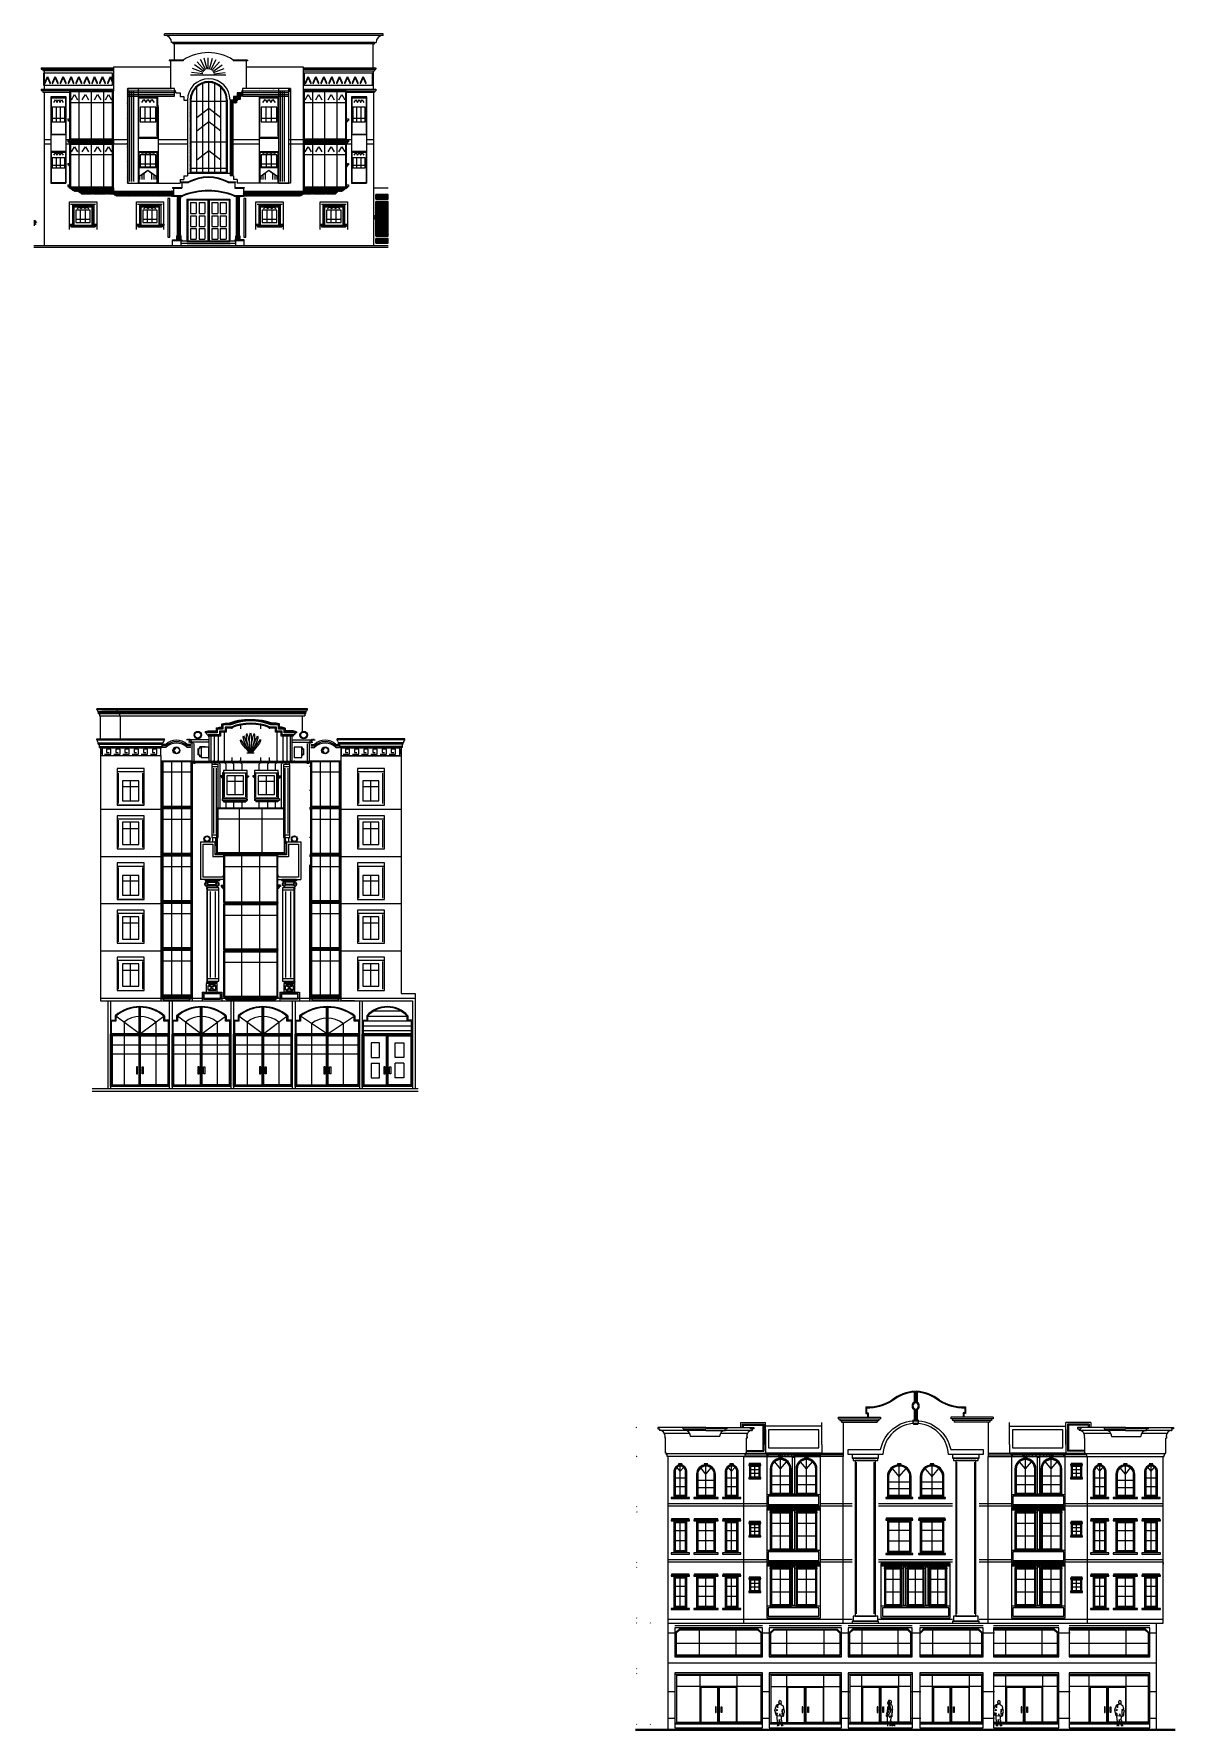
# Model space of a CAD drawing. Header units: inches. Extents: x 330 to 939, y 702 to 1608.
import ezdxf

# ---------------------------------------------------------------- set-up
doc = ezdxf.new("R2010")
doc.units = ezdxf.units.IN
doc.header["$MEASUREMENT"] = 0
for name, color, linetype, lineweight in [('01_EXISTING_RETAINED', 7, 'Continuous', 25), ('02_NEW_FACADE', 7, 'Continuous', 25), ('03_NEW_WINDOWS', 7, 'Continuous', 25), ('04_GLAZED_ENCLOSURES', 7, 'Continuous', 25), ('04_SOLID_BALCONY_INFILL', 7, 'Continuous', 25)]:
    doc.layers.add(name, color=color, linetype=linetype, lineweight=lineweight)

# ---------------------------------------------------------------- blocks, each defined once
blk = doc.blocks.new('A_ENCLOSURE_01')
at = {"layer": '04_GLAZED_ENCLOSURES'}
for points in [[(11.675, -11.72), (11.675, 11.72), (-11.675, 11.72), (-11.675, -11.72)], [(11.255, -11.3), (11.255, 11.3), (-11.255, 11.3), (-11.255, -11.3)]]:
    blk.add_lwpolyline(points, close=True, dxfattribs=at)
for points in [[(-10.741, 7.5008), (-9.1065, 10.0792), (-7.472, 7.5008)], [(-6.538, -11.3), (-6.538, 11.3)], [(-4.9035, 7.5008), (-3.269, 10.0792), (-1.6345, 7.5008)], [(0, -11.3), (0, 11.3)], [(1.6345, 7.5008), (3.269, 10.0792), (4.9035, 7.5008)], [(6.538, -11.3), (6.538, 11.3)], [(7.472, 7.5008), (9.1065, 10.0792), (10.741, 7.5008)], [(-11.255, 6.0944), (11.255, 6.0944)]]:
    blk.add_lwpolyline(points, dxfattribs=at)
blk = doc.blocks.new('A_ENCLOSURE_02')
at = {"layer": '04_GLAZED_ENCLOSURES'}
for points in [[(11.675, -12.945), (11.675, 12.945), (-11.675, 12.945), (-11.675, -12.945)], [(11.255, -12.525), (11.255, 12.525), (-11.255, 12.525), (-11.255, -12.525)]]:
    blk.add_lwpolyline(points, close=True, dxfattribs=at)
for points in [[(-10.741, 8.2848), (-9.1065, 11.1327), (-7.472, 8.2848)], [(-6.538, -12.525), (-6.538, 12.525)], [(-4.9035, 8.2848), (-3.269, 11.1327), (-1.6345, 8.2848)], [(0, -12.525), (0, 12.525)], [(1.6345, 8.2848), (3.269, 11.1327), (4.9035, 8.2848)], [(6.538, -12.525), (6.538, 12.525)], [(7.472, 8.2848), (9.1065, 11.1327), (10.741, 8.2848)], [(-11.255, 6.7314), (11.255, 6.7314)]]:
    blk.add_lwpolyline(points, dxfattribs=at)
blk = doc.blocks.new('A_ENCLOSURE_03')
at = {"layer": '04_GLAZED_ENCLOSURES'}
for points in [[(11.57, -11.72), (11.57, 11.72), (-11.57, 11.72), (-11.57, -11.72)], [(11.15, -11.3), (11.15, 11.3), (-11.15, 11.3), (-11.15, -11.3)]]:
    blk.add_lwpolyline(points, close=True, dxfattribs=at)
for points in [[(-10.6444, 7.5008), (-9.0246, 10.0792), (-7.4048, 7.5008)], [(-6.4792, -11.3), (-6.4792, 11.3)], [(-4.8594, 7.5008), (-3.2396, 10.0792), (-1.6198, 7.5008)], [(0, -11.3), (0, 11.3)], [(1.6198, 7.5008), (3.2396, 10.0792), (4.8594, 7.5008)], [(6.4792, -11.3), (6.4792, 11.3)], [(7.4048, 7.5008), (9.0246, 10.0792), (10.6444, 7.5008)], [(-11.15, 6.0944), (11.15, 6.0944)]]:
    blk.add_lwpolyline(points, dxfattribs=at)
blk = doc.blocks.new('A_ENCLOSURE_04')
at = {"layer": '04_GLAZED_ENCLOSURES'}
for points in [[(11.57, -12.945), (11.57, 12.945), (-11.57, 12.945), (-11.57, -12.945)], [(11.15, -12.525), (11.15, 12.525), (-11.15, 12.525), (-11.15, -12.525)]]:
    blk.add_lwpolyline(points, close=True, dxfattribs=at)
for points in [[(-10.6444, 8.2848), (-9.0246, 11.1327), (-7.4048, 8.2848)], [(-6.4792, -12.525), (-6.4792, 12.525)], [(-4.8594, 8.2848), (-3.2396, 11.1327), (-1.6198, 8.2848)], [(0, -12.525), (0, 12.525)], [(1.6198, 8.2848), (3.2396, 11.1327), (4.8594, 8.2848)], [(6.4792, -12.525), (6.4792, 12.525)], [(7.4048, 8.2848), (9.0246, 11.1327), (10.6444, 8.2848)], [(-11.15, 6.7314), (11.15, 6.7314)]]:
    blk.add_lwpolyline(points, dxfattribs=at)
blk = doc.blocks.new('A_WINDOW_01')
at = {"layer": '03_NEW_WINDOWS'}
for points in [[(4.14, -9.92), (4.14, 9.92), (-4.14, 9.92), (-4.14, -9.92)], [(3.32, -3.42), (3.32, 4.43), (-3.32, 4.43), (-3.32, -3.42)]]:
    blk.add_lwpolyline(points, close=True, dxfattribs=at)
for points in [[(-3.77, -9.43), (-3.77, 9.43), (3.77, 9.43), (3.77, -9.43)], [(-2.57, 6.96), (-1.66, 8.35), (-0.75, 6.96)], [(-1.11, -3.42), (-1.11, 4.43)], [(-0.91, 6.96), (0, 8.35), (0.91, 6.96)], [(0.75, 6.96), (1.66, 8.35), (2.57, 6.96)], [(1.11, -3.42), (1.11, 4.43)], [(-3.32, -1.46), (3.32, -1.46)]]:
    blk.add_lwpolyline(points, dxfattribs=at)
blk = doc.blocks.new('A_WINDOW_02')
at = {"layer": '03_NEW_WINDOWS'}
for points in [[(4.14, -8.28), (4.14, 8.27), (-4.14, 8.27), (-4.14, -8.28)], [(3.32, -0.38), (3.32, 4.96), (-3.32, 4.96), (-3.32, -0.38)]]:
    blk.add_lwpolyline(points, close=True, dxfattribs=at)
for points in [[(-3.77, -7.86), (-3.77, 7.86), (3.77, 7.86), (3.77, -7.86)], [(-3.32, 0.96), (3.32, 0.96)], [(-2.57, 6.37), (-1.66, 7.53), (-0.75, 6.37)], [(-1.11, -0.38), (-1.11, 4.96)], [(-0.91, 6.37), (0, 7.53), (0.91, 6.37)], [(0.75, 6.37), (1.66, 7.53), (2.57, 6.37)], [(1.11, -0.38), (1.11, 4.96)]]:
    blk.add_lwpolyline(points, dxfattribs=at)
blk = doc.blocks.new('A_WINDOW_03')
at = {"layer": '03_NEW_WINDOWS'}
for points in [[(4.08, -9.92), (4.08, 9.92), (-4.08, 9.92), (-4.08, -9.92)], [(3.27, -3.42), (3.27, 4.43), (-3.27, 4.43), (-3.27, -3.42)]]:
    blk.add_lwpolyline(points, close=True, dxfattribs=at)
for points in [[(-3.72, -9.43), (-3.72, 9.43), (3.72, 9.43), (3.72, -9.43)], [(-2.53, 6.96), (-1.63, 8.35), (-0.74, 6.96)], [(-1.09, -3.42), (-1.09, 4.43)], [(-0.9, 6.96), (0, 8.35), (0.9, 6.96)], [(0.74, 6.96), (1.63, 8.35), (2.53, 6.96)], [(1.09, -3.42), (1.09, 4.43)], [(-3.27, -1.46), (3.27, -1.46)]]:
    blk.add_lwpolyline(points, dxfattribs=at)
blk = doc.blocks.new('A_WINDOW_04')
at = {"layer": '03_NEW_WINDOWS'}
for points in [[(4.08, -8.28), (4.08, 8.27), (-4.08, 8.27), (-4.08, -8.28)], [(3.27, -0.38), (3.27, 4.96), (-3.27, 4.96), (-3.27, -0.38)]]:
    blk.add_lwpolyline(points, close=True, dxfattribs=at)
for points in [[(-3.72, -7.86), (-3.72, 7.86), (3.72, 7.86), (3.72, -7.86)], [(-3.27, 0.96), (3.27, 0.96)], [(-2.53, 6.37), (-1.63, 7.53), (-0.74, 6.37)], [(-1.09, -0.38), (-1.09, 4.96)], [(-0.9, 6.37), (0, 7.53), (0.9, 6.37)], [(0.74, 6.37), (1.63, 7.53), (2.53, 6.37)], [(1.09, -0.38), (1.09, 4.96)]]:
    blk.add_lwpolyline(points, dxfattribs=at)
blk = doc.blocks.new('A_WINDOW_05')
at = {"layer": '03_NEW_WINDOWS'}
for points in [[(5.29, -10.8), (5.29, 10.8), (-5.29, 10.8), (-5.29, -10.8)], [(4.23, -2.65), (4.23, 5.24), (-4.23, 5.24), (-4.23, -2.65)]]:
    blk.add_lwpolyline(points, close=True, dxfattribs=at)
for points in [[(-4.81, -10.26), (-4.81, 10.26), (4.81, 10.26), (4.81, -10.26)], [(-3.28, 7.76), (-2.12, 9.27), (-0.95, 7.76)], [(-1.16, 7.76), (0, 9.27), (1.16, 7.76)], [(0.95, 7.76), (2.12, 9.27), (3.28, 7.76)], [(-1.41, -2.65), (-1.41, 5.24)], [(1.41, -2.65), (1.41, 5.24)], [(-4.23, -0.68), (4.23, -0.68)]]:
    blk.add_lwpolyline(points, dxfattribs=at)
blk = doc.blocks.new('A_WINDOW_06')
at = {"layer": '03_NEW_WINDOWS'}
for points in [[(5.24, -4.25), (5.24, 4.25), (-5.24, 4.25), (-5.24, -4.25)], [(4.19, -3.78), (4.19, 2.55), (-4.19, 2.55), (-4.19, -3.78)]]:
    blk.add_lwpolyline(points, close=True, dxfattribs=at)
for points in [[(-4.77, -4.04), (-4.77, 4.04), (4.77, 4.04), (4.77, -4.04)], [(-3.25, 3.27), (-2.1, 3.87), (-0.94, 3.27)], [(-1.4, -3.78), (-1.4, 2.55)], [(-1.15, 3.27), (0, 3.87), (1.15, 3.27)], [(0.94, 3.27), (2.1, 3.87), (3.25, 3.27)], [(1.4, -3.78), (1.4, 2.55)], [(-4.19, -2.2), (4.19, -2.2)]]:
    blk.add_lwpolyline(points, dxfattribs=at)
blk = doc.blocks.new('A_WINDOW_07')
at = {"layer": '03_NEW_WINDOWS'}
for points in [[(5.29, -10.8), (5.29, 10.8), (-5.29, 10.8), (-5.29, -10.8)], [(4.23, -2.65), (4.23, 5.24), (-4.23, 5.24), (-4.23, -2.65)]]:
    blk.add_lwpolyline(points, close=True, dxfattribs=at)
for points in [[(-4.81, -10.26), (-4.81, 10.26), (4.81, 10.26), (4.81, -10.26)], [(-3.28, 7.76), (-2.12, 9.27), (-0.95, 7.76)], [(-1.16, 7.76), (0, 9.27), (1.16, 7.76)], [(0.95, 7.76), (2.12, 9.27), (3.28, 7.76)], [(-1.41, -2.65), (-1.41, 5.24)], [(1.41, -2.65), (1.41, 5.24)], [(-4.23, -0.68), (4.23, -0.68)]]:
    blk.add_lwpolyline(points, dxfattribs=at)
blk = doc.blocks.new('A_WINDOW_08')
at = {"layer": '03_NEW_WINDOWS'}
for points in [[(5.24, -4.25), (5.24, 4.25), (-5.24, 4.25), (-5.24, -4.25)], [(4.19, -3.78), (4.19, 2.55), (-4.19, 2.55), (-4.19, -3.78)]]:
    blk.add_lwpolyline(points, close=True, dxfattribs=at)
for points in [[(-4.77, -4.04), (-4.77, 4.04), (4.77, 4.04), (4.77, -4.04)], [(-3.25, 3.27), (-2.1, 3.87), (-0.94, 3.27)], [(-1.4, -3.78), (-1.4, 2.55)], [(-1.15, 3.27), (0, 3.87), (1.15, 3.27)], [(0.94, 3.27), (2.1, 3.87), (3.25, 3.27)], [(1.4, -3.78), (1.4, 2.55)], [(-4.19, -2.2), (4.19, -2.2)]]:
    blk.add_lwpolyline(points, dxfattribs=at)
blk = doc.blocks.new('A_WINDOW_09')
at = {"layer": '03_NEW_WINDOWS'}
for points in [[(5.16, -5), (5.16, 5), (-5.16, 5), (-5.16, -5)], [(3.81, -3.6), (3.81, 3), (-3.81, 3), (-3.81, -3.6)]]:
    blk.add_lwpolyline(points, close=True, dxfattribs=at)
for points in [[(-4.69, -4.75), (-4.69, 4.75), (4.69, 4.75), (4.69, -4.75)], [(-3.2, 3.85), (-2.06, 4.55), (-0.93, 3.85)], [(-1.27, -3.6), (-1.27, 3)], [(-1.13, 3.85), (0, 4.55), (1.13, 3.85)], [(0.93, 3.85), (2.06, 4.55), (3.2, 3.85)], [(1.27, -3.6), (1.27, 3)], [(-3.81, -1.95), (3.81, -1.95)]]:
    blk.add_lwpolyline(points, dxfattribs=at)
blk = doc.blocks.new('A_WINDOW_10')
at = {"layer": '03_NEW_WINDOWS'}
for points in [[(5.16, -5), (5.16, 5), (-5.16, 5), (-5.16, -5)], [(3.81, -3.6), (3.81, 3), (-3.81, 3), (-3.81, -3.6)]]:
    blk.add_lwpolyline(points, close=True, dxfattribs=at)
for points in [[(-4.6956, -4.75), (-4.6956, 4.75), (4.6956, 4.75), (4.6956, -4.75)], [(-3.1992, 3.85), (-2.064, 4.55), (-0.9288, 3.85)], [(-1.27, -3.6), (-1.27, 3)], [(-1.1352, 3.85), (0, 4.55), (1.1352, 3.85)], [(0.9288, 3.85), (2.064, 4.55), (3.1992, 3.85)], [(1.27, -3.6), (1.27, 3)], [(-3.81, -1.95), (3.81, -1.95)]]:
    blk.add_lwpolyline(points, dxfattribs=at)
blk = doc.blocks.new('A_WINDOW_11')
at = {"layer": '03_NEW_WINDOWS'}
for points in [[(5.28, -5), (5.28, 5), (-5.28, 5), (-5.28, -5)], [(3.93, -3.6), (3.93, 3), (-3.93, 3), (-3.93, -3.6)]]:
    blk.add_lwpolyline(points, close=True, dxfattribs=at)
for points in [[(-4.8, -4.75), (-4.8, 4.75), (4.8, 4.75), (4.8, -4.75)], [(-3.27, 3.85), (-2.11, 4.55), (-0.95, 3.85)], [(-1.31, -3.6), (-1.31, 3)], [(-1.16, 3.85), (0, 4.55), (1.16, 3.85)], [(0.95, 3.85), (2.11, 4.55), (3.27, 3.85)], [(1.31, -3.6), (1.31, 3)], [(-3.93, -1.95), (3.93, -1.95)]]:
    blk.add_lwpolyline(points, dxfattribs=at)
blk = doc.blocks.new('A_WINDOW_12')
at = {"layer": '03_NEW_WINDOWS'}
for points in [[(5.28, -5), (5.28, 5), (-5.28, 5), (-5.28, -5)], [(3.93, -3.6), (3.93, 3), (-3.93, 3), (-3.93, -3.6)]]:
    blk.add_lwpolyline(points, close=True, dxfattribs=at)
for points in [[(-4.8, -4.75), (-4.8, 4.75), (4.8, 4.75), (4.8, -4.75)], [(-3.27, 3.85), (-2.11, 4.55), (-0.95, 3.85)], [(-1.31, -3.6), (-1.31, 3)], [(-1.16, 3.85), (0, 4.55), (1.16, 3.85)], [(0.95, 3.85), (2.11, 4.55), (3.27, 3.85)], [(1.31, -3.6), (1.31, 3)], [(-3.93, -1.95), (3.93, -1.95)]]:
    blk.add_lwpolyline(points, dxfattribs=at)
blk = doc.blocks.new('B_ENCLOSURE_01')
at = {"layer": '04_GLAZED_ENCLOSURES'}
for points in [[(8, -12.21), (8, 12.22), (-8, 12.22), (-8, -12.21)], [(7.6, -11.81), (7.6, 11.82), (-7.6, 11.82), (-7.6, -11.81)]]:
    blk.add_lwpolyline(points, close=True, dxfattribs=at)
for points in [[(-2.67, -11.81), (-2.67, 11.82)], [(2.67, -11.81), (2.67, 11.82)], [(-7.6, 6.35), (7.6, 6.35)]]:
    blk.add_lwpolyline(points, dxfattribs=at)
blk = doc.blocks.new('B_ENCLOSURE_02')
at = {"layer": '04_GLAZED_ENCLOSURES'}
for points in [[(8, -12.21), (8, 12.22), (-8, 12.22), (-8, -12.21)], [(7.6, -11.81), (7.6, 11.82), (-7.6, 11.82), (-7.6, -11.81)]]:
    blk.add_lwpolyline(points, close=True, dxfattribs=at)
for points in [[(-2.67, -11.81), (-2.67, 11.82)], [(2.67, -11.81), (2.67, 11.82)], [(-7.6, 6.35), (7.6, 6.35)]]:
    blk.add_lwpolyline(points, dxfattribs=at)
blk = doc.blocks.new('B_ENCLOSURE_03')
at = {"layer": '04_GLAZED_ENCLOSURES'}
for points in [[(8, -12.22), (8, 12.21), (-8, 12.21), (-8, -12.22)], [(7.6, -11.82), (7.6, 11.81), (-7.6, 11.81), (-7.6, -11.82)]]:
    blk.add_lwpolyline(points, close=True, dxfattribs=at)
for points in [[(-2.67, -11.82), (-2.67, 11.81)], [(2.67, -11.82), (2.67, 11.81)], [(-7.6, 6.35), (7.6, 6.35)]]:
    blk.add_lwpolyline(points, dxfattribs=at)
blk = doc.blocks.new('B_ENCLOSURE_04')
at = {"layer": '04_GLAZED_ENCLOSURES'}
for points in [[(8, -12.22), (8, 12.21), (-8, 12.21), (-8, -12.22)], [(7.6, -11.82), (7.6, 11.81), (-7.6, 11.81), (-7.6, -11.82)]]:
    blk.add_lwpolyline(points, close=True, dxfattribs=at)
for points in [[(-2.67, -11.82), (-2.67, 11.81)], [(2.67, -11.82), (2.67, 11.81)], [(-7.6, 6.35), (7.6, 6.35)]]:
    blk.add_lwpolyline(points, dxfattribs=at)
blk = doc.blocks.new('B_ENCLOSURE_05')
at = {"layer": '04_GLAZED_ENCLOSURES'}
for points in [[(8, -12.21), (8, 12.22), (-8, 12.22), (-8, -12.21)], [(7.6, -11.81), (7.6, 11.82), (-7.6, 11.82), (-7.6, -11.81)]]:
    blk.add_lwpolyline(points, close=True, dxfattribs=at)
for points in [[(-2.67, -11.81), (-2.67, 11.82)], [(2.67, -11.81), (2.67, 11.82)], [(-7.6, 6.35), (7.6, 6.35)]]:
    blk.add_lwpolyline(points, dxfattribs=at)
blk = doc.blocks.new('B_ENCLOSURE_06')
at = {"layer": '04_GLAZED_ENCLOSURES'}
for points in [[(7.95, -12.215), (7.95, 12.215), (-7.95, 12.215), (-7.95, -12.215)], [(7.55, -11.815), (7.55, 11.815), (-7.55, 11.815), (-7.55, -11.815)]]:
    blk.add_lwpolyline(points, close=True, dxfattribs=at)
for points in [[(-2.65, -11.815), (-2.65, 11.815)], [(2.65, -11.815), (2.65, 11.815)], [(-7.55, 6.3518), (7.55, 6.3518)]]:
    blk.add_lwpolyline(points, dxfattribs=at)
blk = doc.blocks.new('B_ENCLOSURE_07')
at = {"layer": '04_GLAZED_ENCLOSURES'}
for points in [[(7.95, -12.215), (7.95, 12.215), (-7.95, 12.215), (-7.95, -12.215)], [(7.55, -11.815), (7.55, 11.815), (-7.55, 11.815), (-7.55, -11.815)]]:
    blk.add_lwpolyline(points, close=True, dxfattribs=at)
for points in [[(-2.65, -11.815), (-2.65, 11.815)], [(2.65, -11.815), (2.65, 11.815)], [(-7.55, 6.3518), (7.55, 6.3518)]]:
    blk.add_lwpolyline(points, dxfattribs=at)
blk = doc.blocks.new('B_ENCLOSURE_08')
at = {"layer": '04_GLAZED_ENCLOSURES'}
for points in [[(7.95, -12.215), (7.95, 12.215), (-7.95, 12.215), (-7.95, -12.215)], [(7.55, -11.815), (7.55, 11.815), (-7.55, 11.815), (-7.55, -11.815)]]:
    blk.add_lwpolyline(points, close=True, dxfattribs=at)
for points in [[(-2.65, -11.815), (-2.65, 11.815)], [(2.65, -11.815), (2.65, 11.815)], [(-7.55, 6.3518), (7.55, 6.3518)]]:
    blk.add_lwpolyline(points, dxfattribs=at)
blk = doc.blocks.new('B_ENCLOSURE_09')
at = {"layer": '04_GLAZED_ENCLOSURES'}
for points in [[(7.95, -12.215), (7.95, 12.215), (-7.95, 12.215), (-7.95, -12.215)], [(7.55, -11.815), (7.55, 11.815), (-7.55, 11.815), (-7.55, -11.815)]]:
    blk.add_lwpolyline(points, close=True, dxfattribs=at)
for points in [[(-2.65, -11.815), (-2.65, 11.815)], [(2.65, -11.815), (2.65, 11.815)], [(-7.55, 6.3518), (7.55, 6.3518)]]:
    blk.add_lwpolyline(points, dxfattribs=at)
blk = doc.blocks.new('B_ENCLOSURE_10')
at = {"layer": '04_GLAZED_ENCLOSURES'}
for points in [[(7.95, -12.215), (7.95, 12.215), (-7.95, 12.215), (-7.95, -12.215)], [(7.55, -11.815), (7.55, 11.815), (-7.55, 11.815), (-7.55, -11.815)]]:
    blk.add_lwpolyline(points, close=True, dxfattribs=at)
for points in [[(-2.65, -11.815), (-2.65, 11.815)], [(2.65, -11.815), (2.65, 11.815)], [(-7.55, 6.3518), (7.55, 6.3518)]]:
    blk.add_lwpolyline(points, dxfattribs=at)
blk = doc.blocks.new('B_ENCLOSURE_11')
at = {"layer": '04_GLAZED_ENCLOSURES'}
for points in [[(14.5, -12.17), (14.5, 12.17), (-14.5, 12.17), (-14.5, -12.17)], [(14.1, -11.77), (14.1, 11.77), (-14.1, 11.77), (-14.1, -11.77)]]:
    blk.add_lwpolyline(points, close=True, dxfattribs=at)
for points in [[(-4.83, -11.77), (-4.83, 11.77)], [(4.83, -11.77), (4.83, 11.77)], [(-14.1, 6.33), (14.1, 6.33)]]:
    blk.add_lwpolyline(points, dxfattribs=at)
blk = doc.blocks.new('B_ENCLOSURE_12')
at = {"layer": '04_GLAZED_ENCLOSURES'}
for points in [[(14.5, -12.15), (14.5, 12.15), (-14.5, 12.15), (-14.5, -12.15)], [(14.1, -11.75), (14.1, 11.75), (-14.1, 11.75), (-14.1, -11.75)]]:
    blk.add_lwpolyline(points, close=True, dxfattribs=at)
for points in [[(-4.83, -11.75), (-4.83, 11.75)], [(4.83, -11.75), (4.83, 11.75)], [(-14.1, 6.32), (14.1, 6.32)]]:
    blk.add_lwpolyline(points, dxfattribs=at)
blk = doc.blocks.new('B_ENCLOSURE_13')
at = {"layer": '04_GLAZED_ENCLOSURES'}
for points in [[(14.5, -12.67), (14.5, 12.67), (-14.5, 12.67), (-14.5, -12.67)], [(14.1, -12.27), (14.1, 12.27), (-14.1, 12.27), (-14.1, -12.27)]]:
    blk.add_lwpolyline(points, close=True, dxfattribs=at)
for points in [[(-4.83, -12.27), (-4.83, 12.27)], [(4.83, -12.27), (4.83, 12.27)], [(-14.1, 6.59), (14.1, 6.59)]]:
    blk.add_lwpolyline(points, dxfattribs=at)
blk = doc.blocks.new('B_ENCLOSURE_14')
at = {"layer": '04_GLAZED_ENCLOSURES'}
for points in [[(18.35, -12.07), (18.35, 12.08), (-18.35, 12.08), (-18.35, -12.07)], [(17.95, -11.67), (17.95, 11.67), (-17.95, 11.67), (-17.95, -11.67)]]:
    blk.add_lwpolyline(points, close=True, dxfattribs=at)
for points in [[(-6.12, -11.67), (-6.12, 11.67)], [(6.12, -11.67), (6.12, 11.67)], [(-17.95, 6.28), (17.95, 6.28)]]:
    blk.add_lwpolyline(points, dxfattribs=at)
blk = doc.blocks.new('B_WINDOW_01')
at = {"layer": '03_NEW_WINDOWS'}
for points in [[(7.21, -8.85), (7.21, 8.85), (-7.21, 8.85), (-7.21, -8.85)], [(7.21, 7.26), (7.21, 8.85), (-7.21, 8.85), (-7.21, 7.26)], [(4.3, -6.59), (4.3, 5.31), (-4.33, 5.31), (-4.33, -6.59)]]:
    blk.add_lwpolyline(points, close=True, dxfattribs=at)
for points in [[(-6.42, -8.14), (-6.42, 6.55)], [(-4.33, 1.98), (4.3, 1.98)], [(-0.02, -6.59), (-0.02, 5.31)], [(6.42, -8.14), (6.42, 6.55)]]:
    blk.add_lwpolyline(points, dxfattribs=at)
blk = doc.blocks.new('B_WINDOW_02')
at = {"layer": '03_NEW_WINDOWS'}
for points in [[(7.21, -8.85), (7.21, 8.85), (-7.21, 8.85), (-7.21, -8.85)], [(7.21, 7.26), (7.21, 8.85), (-7.21, 8.85), (-7.21, 7.26)], [(4.3, -6.59), (4.3, 5.31), (-4.33, 5.31), (-4.33, -6.59)]]:
    blk.add_lwpolyline(points, close=True, dxfattribs=at)
for points in [[(-6.42, -8.14), (-6.42, 6.55)], [(-4.33, 1.98), (4.3, 1.98)], [(-0.02, -6.59), (-0.02, 5.31)], [(6.42, -8.14), (6.42, 6.55)]]:
    blk.add_lwpolyline(points, dxfattribs=at)
blk = doc.blocks.new('B_WINDOW_03')
at = {"layer": '03_NEW_WINDOWS'}
for points in [[(7.2135, -9.79725), (7.2135, 9.79725), (-7.2135, 9.79725), (-7.2135, -9.79725)], [(7.2135, 8.033745), (7.2135, 9.79725), (-7.2135, 9.79725), (-7.2135, 8.033745)], [(4.3035, -7.53725), (4.3035, 3.04725), (-4.3335, 3.04725), (-4.3335, -7.53725)]]:
    blk.add_lwpolyline(points, close=True, dxfattribs=at)
for points in [[(-6.420015, -9.01347), (-6.420015, 7.249965)], [(-4.3335, 0.08359), (4.3035, 0.08359)], [(-0.015, -7.53725), (-0.015, 3.04725)], [(6.420015, -9.01347), (6.420015, 7.249965)]]:
    blk.add_lwpolyline(points, dxfattribs=at)
blk = doc.blocks.new('B_WINDOW_04')
at = {"layer": '03_NEW_WINDOWS'}
for points in [[(7.21, -8.85), (7.21, 8.85), (-7.21, 8.85), (-7.21, -8.85)], [(7.21, 7.26), (7.21, 8.85), (-7.21, 8.85), (-7.21, 7.26)], [(4.3, -6.59), (4.3, 5.31), (-4.33, 5.31), (-4.33, -6.59)]]:
    blk.add_lwpolyline(points, close=True, dxfattribs=at)
for points in [[(-6.42, -8.14), (-6.42, 6.55)], [(-4.33, 1.98), (4.3, 1.98)], [(-0.02, -6.59), (-0.02, 5.31)], [(6.42, -8.14), (6.42, 6.55)]]:
    blk.add_lwpolyline(points, dxfattribs=at)
blk = doc.blocks.new('B_WINDOW_05')
at = {"layer": '03_NEW_WINDOWS'}
for points in [[(7.2135, -9.79725), (7.2135, 9.79725), (-7.2135, 9.79725), (-7.2135, -9.79725)], [(7.2135, 8.033745), (7.2135, 9.79725), (-7.2135, 9.79725), (-7.2135, 8.033745)], [(4.3035, -7.53725), (4.3035, 3.04725), (-4.3335, 3.04725), (-4.3335, -7.53725)]]:
    blk.add_lwpolyline(points, close=True, dxfattribs=at)
for points in [[(-6.420015, -9.01347), (-6.420015, 7.249965)], [(-4.3335, 0.08359), (4.3035, 0.08359)], [(-0.015, -7.53725), (-0.015, 3.04725)], [(6.420015, -9.01347), (6.420015, 7.249965)]]:
    blk.add_lwpolyline(points, dxfattribs=at)
blk = doc.blocks.new('B_WINDOW_06')
at = {"layer": '03_NEW_WINDOWS'}
for points in [[(7.21, -8.85), (7.21, 8.85), (-7.21, 8.85), (-7.21, -8.85)], [(7.21, 7.26), (7.21, 8.85), (-7.21, 8.85), (-7.21, 7.26)], [(4.3, -6.59), (4.3, 5.31), (-4.33, 5.31), (-4.33, -6.59)]]:
    blk.add_lwpolyline(points, close=True, dxfattribs=at)
for points in [[(-6.42, -8.14), (-6.42, 6.55)], [(-4.33, 1.98), (4.3, 1.98)], [(-0.01, -6.59), (-0.01, 5.31)], [(6.42, -8.14), (6.42, 6.55)]]:
    blk.add_lwpolyline(points, dxfattribs=at)
blk = doc.blocks.new('B_WINDOW_07')
at = {"layer": '03_NEW_WINDOWS'}
for points in [[(7.21, -8.85), (7.21, 8.85), (-7.21, 8.85), (-7.21, -8.85)], [(7.21, 7.26), (7.21, 8.85), (-7.21, 8.85), (-7.21, 7.26)], [(4.3, -6.59), (4.3, 5.31), (-4.33, 5.31), (-4.33, -6.59)]]:
    blk.add_lwpolyline(points, close=True, dxfattribs=at)
for points in [[(-6.42, -8.14), (-6.42, 6.55)], [(-4.33, 1.98), (4.3, 1.98)], [(-0.01, -6.59), (-0.01, 5.31)], [(6.42, -8.14), (6.42, 6.55)]]:
    blk.add_lwpolyline(points, dxfattribs=at)
blk = doc.blocks.new('B_WINDOW_08')
at = {"layer": '03_NEW_WINDOWS'}
for points in [[(7.21, -9.8), (7.21, 9.8), (-7.21, 9.8), (-7.21, -9.8)], [(7.21, 8.03), (7.21, 9.8), (-7.21, 9.8), (-7.21, 8.03)], [(4.3, -7.54), (4.3, 3.05), (-4.33, 3.05), (-4.33, -7.54)]]:
    blk.add_lwpolyline(points, close=True, dxfattribs=at)
for points in [[(-6.42, -9.01), (-6.42, 7.25)], [(-4.33, 0.08), (4.3, 0.08)], [(-0.01, -7.54), (-0.01, 3.05)], [(6.42, -9.01), (6.42, 7.25)]]:
    blk.add_lwpolyline(points, dxfattribs=at)
blk = doc.blocks.new('B_WINDOW_09')
at = {"layer": '03_NEW_WINDOWS'}
for points in [[(7.21, -8.85), (7.21, 8.85), (-7.21, 8.85), (-7.21, -8.85)], [(7.21, 7.26), (7.21, 8.85), (-7.21, 8.85), (-7.21, 7.26)], [(4.3, -6.59), (4.3, 5.31), (-4.33, 5.31), (-4.33, -6.59)]]:
    blk.add_lwpolyline(points, close=True, dxfattribs=at)
for points in [[(-6.42, -8.14), (-6.42, 6.55)], [(-4.33, 1.98), (4.3, 1.98)], [(-0.01, -6.59), (-0.01, 5.31)], [(6.42, -8.14), (6.42, 6.55)]]:
    blk.add_lwpolyline(points, dxfattribs=at)
blk = doc.blocks.new('B_WINDOW_10')
at = {"layer": '03_NEW_WINDOWS'}
for points in [[(7.21, -9.8), (7.21, 9.8), (-7.21, 9.8), (-7.21, -9.8)], [(7.21, 8.03), (7.21, 9.8), (-7.21, 9.8), (-7.21, 8.03)], [(4.3, -7.54), (4.3, 3.05), (-4.33, 3.05), (-4.33, -7.54)]]:
    blk.add_lwpolyline(points, close=True, dxfattribs=at)
for points in [[(-6.42, -9.01), (-6.42, 7.25)], [(-4.33, 0.08), (4.3, 0.08)], [(-0.01, -7.54), (-0.01, 3.05)], [(6.42, -9.01), (6.42, 7.25)]]:
    blk.add_lwpolyline(points, dxfattribs=at)
blk = doc.blocks.new('B_WINDOW_11')
at = {"layer": '03_NEW_WINDOWS'}
for points in [[(6.31, -7.33), (6.31, 7.33), (-6.31, 7.33), (-6.31, -7.33)], [(6.31, 6.01), (6.31, 7.33), (-6.31, 7.33), (-6.31, 6.01)], [(4.39, -5.62), (4.39, 4.39), (-4.39, 4.39), (-4.39, -5.62)]]:
    blk.add_lwpolyline(points, close=True, dxfattribs=at)
for points in [[(-5.62, -6.74), (-5.62, 5.42)], [(-4.39, 1.59), (4.39, 1.59)], [(0, -5.62), (0, 4.39)], [(5.62, -6.74), (5.62, 5.42)]]:
    blk.add_lwpolyline(points, dxfattribs=at)
blk = doc.blocks.new('B_WINDOW_12')
at = {"layer": '03_NEW_WINDOWS'}
for points in [[(6.3091, -7.325), (6.3091, 7.325), (-6.3091, 7.325), (-6.3091, -7.325)], [(6.3091, 6.0065), (6.3091, 7.325), (-6.3091, 7.325), (-6.3091, 6.0065)], [(4.3891, -5.625), (4.3891, 4.395), (-4.3891, 4.395), (-4.3891, -5.625)]]:
    blk.add_lwpolyline(points, close=True, dxfattribs=at)
for points in [[(-5.615099, -6.739), (-5.615099, 5.4205)], [(-4.3891, 1.5894), (4.3891, 1.5894)], [(0, -5.625), (0, 4.395)], [(5.615099, -6.739), (5.615099, 5.4205)]]:
    blk.add_lwpolyline(points, dxfattribs=at)
blk = doc.blocks.new('C_COLUMN_01')
at = {"layer": '02_NEW_FACADE'}
for points in [[(7.05, 43.144478), (7.05, 44.944478), (-7.05, 44.944478), (-7.05, 43.144478)], [(6.55, 41.744478), (6.55, 43.144478), (-6.55, 43.144478), (-6.55, 41.744478)], [(5.4, -41.294478), (5.4, 41.744478), (-5.4, 41.744478), (-5.4, -41.294478)], [(7.05, -44.944478), (7.05, -43.944478), (-7.05, -43.944478), (-7.05, -44.944478)], [(6.63, -43.944478), (6.63, -41.294478), (-6.63, -41.294478), (-6.63, -43.944478)]]:
    blk.add_lwpolyline(points, close=True, dxfattribs=at)
for points in [[(-4.75, -39.944478), (-4.75, 40.944478)], [(4.75, -39.944478), (4.75, 40.944478)]]:
    blk.add_lwpolyline(points, dxfattribs=at)
blk = doc.blocks.new('C_COLUMN_02')
at = {"layer": '02_NEW_FACADE'}
for points in [[(7.05, 43.144478), (7.05, 44.944478), (-7.05, 44.944478), (-7.05, 43.144478)], [(6.55, 41.744478), (6.55, 43.144478), (-6.55, 43.144478), (-6.55, 41.744478)], [(5.4, -41.294478), (5.4, 41.744478), (-5.4, 41.744478), (-5.4, -41.294478)], [(7.05, -44.944478), (7.05, -43.944478), (-7.05, -43.944478), (-7.05, -44.944478)], [(6.63, -43.944478), (6.63, -41.294478), (-6.63, -41.294478), (-6.63, -43.944478)]]:
    blk.add_lwpolyline(points, close=True, dxfattribs=at)
for points in [[(-4.75, -39.944478), (-4.75, 40.944478)], [(4.75, -39.944478), (4.75, 40.944478)]]:
    blk.add_lwpolyline(points, dxfattribs=at)
blk = doc.blocks.new('C_ENCLOSURE_01')
at = {"layer": '04_SOLID_BALCONY_INFILL'}
for points in [[(14.3, -14.5), (14.3, 14.5), (-14.3, 14.5), (-14.3, -14.5)], [(14.3, 13.84), (14.3, 14.5), (-14.3, 14.5), (-14.3, 13.84)], [(14.3, 13.1), (14.3, 13.84), (-14.3, 13.84), (-14.3, 13.1)], [(0.7, -7.76), (0.7, 12.55), (-0.7, 12.55), (-0.7, -7.76)], [(14.3, -14.5), (14.3, -8.41), (-14.3, -8.41), (-14.3, -14.5)], [(13.55, -13.75), (13.55, -9.16), (-13.55, -9.16), (-13.55, -13.75)]]:
    blk.add_lwpolyline(points, close=True, dxfattribs=at)
blk = doc.blocks.new('C_WINDOW_01')
at = {"layer": '03_NEW_WINDOWS'}
for points in [[(5.75, 9.48), (5.75, 10.01), (-5.75, 10.01), (-5.75, 9.48)], [(5.58, -10.22), (5.58, 9.93), (-5.58, 9.93), (-5.58, -10.22)], [(5.55, 10.01), (5.55, 10.53), (-5.55, 10.53), (-5.55, 10.01)], [(5.22, -9.86), (5.22, 9.57), (-5.22, 9.57), (-5.22, -9.86)], [(4.93, -9.57), (4.93, 9.28), (-4.93, 9.28), (-4.93, -9.57)], [(5.75, -10.53), (5.75, -9.97), (-5.75, -9.97), (-5.75, -10.53)]]:
    blk.add_lwpolyline(points, close=True, dxfattribs=at)
for points in [[(0, -9.57), (0, 9.28)], [(-4.93, 4.002), (4.93, 4.002)], [(-4.93, -2.784), (4.93, -2.784)]]:
    blk.add_lwpolyline(points, dxfattribs=at)
blk = doc.blocks.new('C_WINDOW_02')
at = {"layer": '03_NEW_WINDOWS'}
for points in [[(5.75, 9.48), (5.75, 10.01), (-5.75, 10.01), (-5.75, 9.48)], [(5.58, -10.22), (5.58, 9.93), (-5.58, 9.93), (-5.58, -10.22)], [(5.55, 10.01), (5.55, 10.53), (-5.55, 10.53), (-5.55, 10.01)], [(5.22, -9.86), (5.22, 9.57), (-5.22, 9.57), (-5.22, -9.86)], [(4.93, -9.57), (4.93, 9.28), (-4.93, 9.28), (-4.93, -9.57)], [(5.75, -10.53), (5.75, -9.97), (-5.75, -9.97), (-5.75, -10.53)]]:
    blk.add_lwpolyline(points, close=True, dxfattribs=at)
for points in [[(0, -9.57), (0, 9.28)], [(-4.93, 4.002), (4.93, 4.002)], [(-4.93, -2.784), (4.93, -2.784)]]:
    blk.add_lwpolyline(points, dxfattribs=at)
blk = doc.blocks.new('C_ENCLOSURE_02')
at = {"layer": '04_SOLID_BALCONY_INFILL'}
for points in [[(14.3, -14.55), (14.3, 14.55), (-14.3, 14.55), (-14.3, -14.55)], [(14.3, 13.89), (14.3, 14.55), (-14.3, 14.55), (-14.3, 13.89)], [(14.3, 13.15), (14.3, 13.89), (-14.3, 13.89), (-14.3, 13.15)], [(0.7, -7.789), (0.7, 12.6), (-0.7, 12.6), (-0.7, -7.789)], [(14.3, -14.55), (14.3, -8.439), (-14.3, -8.439), (-14.3, -14.55)], [(13.55, -13.8), (13.55, -9.189), (-13.55, -9.189), (-13.55, -13.8)]]:
    blk.add_lwpolyline(points, close=True, dxfattribs=at)
blk = doc.blocks.new('C_WINDOW_03')
at = {"layer": '03_NEW_WINDOWS'}
for points in [[(5.75, 9.5195), (5.75, 10.0495), (-5.75, 10.0495), (-5.75, 9.5195)], [(5.58, -10.2595), (5.58, 9.9695), (-5.58, 9.9695), (-5.58, -10.2595)], [(5.55, 10.0495), (5.55, 10.5695), (-5.55, 10.5695), (-5.55, 10.0495)], [(5.22, -9.8995), (5.22, 9.6095), (-5.22, 9.6095), (-5.22, -9.8995)], [(4.93, -9.6095), (4.93, 9.3195), (-4.93, 9.3195), (-4.93, -9.6095)], [(5.75, -10.5695), (5.75, -10.0095), (-5.75, -10.0095), (-5.75, -10.5695)]]:
    blk.add_lwpolyline(points, close=True, dxfattribs=at)
for points in [[(0, -9.6095), (0, 9.3195)], [(-4.93, 4.01938), (4.93, 4.01938)], [(-4.93, -2.79506), (4.93, -2.79506)]]:
    blk.add_lwpolyline(points, dxfattribs=at)
blk = doc.blocks.new('C_WINDOW_04')
at = {"layer": '03_NEW_WINDOWS'}
for points in [[(5.75, 9.5195), (5.75, 10.0495), (-5.75, 10.0495), (-5.75, 9.5195)], [(5.58, -10.2595), (5.58, 9.9695), (-5.58, 9.9695), (-5.58, -10.2595)], [(5.55, 10.0495), (5.55, 10.5695), (-5.55, 10.5695), (-5.55, 10.0495)], [(5.22, -9.8995), (5.22, 9.6095), (-5.22, 9.6095), (-5.22, -9.8995)], [(4.93, -9.6095), (4.93, 9.3195), (-4.93, 9.3195), (-4.93, -9.6095)], [(5.75, -10.5695), (5.75, -10.0095), (-5.75, -10.0095), (-5.75, -10.5695)]]:
    blk.add_lwpolyline(points, close=True, dxfattribs=at)
for points in [[(0, -9.6095), (0, 9.3195)], [(-4.93, 4.01938), (4.93, 4.01938)], [(-4.93, -2.79506), (4.93, -2.79506)]]:
    blk.add_lwpolyline(points, dxfattribs=at)
blk = doc.blocks.new('C_ENCLOSURE_03')
at = {"layer": '04_SOLID_BALCONY_INFILL'}
for points in [[(14.3, -13.9), (14.3, 13.9), (-14.3, 13.9), (-14.3, -13.9)], [(14.3, 13.24), (14.3, 13.9), (-14.3, 13.9), (-14.3, 13.24)], [(14.3, 12.5), (14.3, 13.24), (-14.3, 13.24), (-14.3, 12.5)], [(0.7, -7.412), (0.7, 11.95), (-0.7, 11.95), (-0.7, -7.412)], [(14.3, -13.9), (14.3, -8.062), (-14.3, -8.062), (-14.3, -13.9)], [(13.55, -13.15), (13.55, -8.812), (-13.55, -8.812), (-13.55, -13.15)]]:
    blk.add_lwpolyline(points, close=True, dxfattribs=at)
blk = doc.blocks.new('C_WINDOW_05')
at = {"layer": '03_NEW_WINDOWS'}
for points in [[(-5.58, -9.75), (5.58, -9.75), (5.58, 3.88, 1), (-5.58, 3.88)], [(-5.22, -9.39), (5.22, -9.39), (5.22, 3.88, 1), (-5.22, 3.88)], [(-4.93, -9.1), (4.93, -9.1), (4.93, 3.88, 1), (-4.93, 3.88)]]:
    blk.add_lwpolyline(points, format="xyb", close=True, dxfattribs=at)
for points in [[(-0.71, 9.01), (0.71, 9.01), (0.99, 9.95), (-0.99, 9.95)], [(5.75, -10.06), (5.75, -9.5), (-5.75, -9.5), (-5.75, -10.06)]]:
    blk.add_lwpolyline(points, close=True, dxfattribs=at)
for points in [[(-4.93, 0.24), (4.93, 0.24)], [(0, 3.88), (-3.17, 7.65)], [(0, -9.1), (0, 8.81)], [(0, 3.88), (3.17, 7.65)], [(-4.93, -4.43), (4.93, -4.43)]]:
    blk.add_lwpolyline(points, dxfattribs=at)
blk = doc.blocks.new('C_WINDOW_06')
at = {"layer": '03_NEW_WINDOWS'}
for points in [[(-5.58, -9.75), (5.58, -9.75), (5.58, 3.88, 1), (-5.58, 3.88)], [(-5.22, -9.39), (5.22, -9.39), (5.22, 3.88, 1), (-5.22, 3.88)], [(-4.93, -9.1), (4.93, -9.1), (4.93, 3.88, 1), (-4.93, 3.88)]]:
    blk.add_lwpolyline(points, format="xyb", close=True, dxfattribs=at)
for points in [[(-0.71, 9.01), (0.71, 9.01), (0.99, 9.95), (-0.99, 9.95)], [(5.75, -10.06), (5.75, -9.5), (-5.75, -9.5), (-5.75, -10.06)]]:
    blk.add_lwpolyline(points, close=True, dxfattribs=at)
for points in [[(-4.93, 0.24), (4.93, 0.24)], [(0, 3.88), (-3.17, 7.65)], [(0, -9.1), (0, 8.81)], [(0, 3.88), (3.17, 7.65)], [(-4.93, -4.43), (4.93, -4.43)]]:
    blk.add_lwpolyline(points, dxfattribs=at)
blk = doc.blocks.new('C_ENCLOSURE_04')
at = {"layer": '04_SOLID_BALCONY_INFILL'}
for points in [[(14.3, -14.5), (14.3, 14.5), (-14.3, 14.5), (-14.3, -14.5)], [(14.3, 13.84), (14.3, 14.5), (-14.3, 14.5), (-14.3, 13.84)], [(14.3, 13.1), (14.3, 13.84), (-14.3, 13.84), (-14.3, 13.1)], [(0.7, -7.76), (0.7, 12.55), (-0.7, 12.55), (-0.7, -7.76)], [(14.3, -14.5), (14.3, -8.41), (-14.3, -8.41), (-14.3, -14.5)], [(13.55, -13.75), (13.55, -9.16), (-13.55, -9.16), (-13.55, -13.75)]]:
    blk.add_lwpolyline(points, close=True, dxfattribs=at)
blk = doc.blocks.new('C_WINDOW_07')
at = {"layer": '03_NEW_WINDOWS'}
for points in [[(5.75, 9.48), (5.75, 10.01), (-5.75, 10.01), (-5.75, 9.48)], [(5.58, -10.22), (5.58, 9.93), (-5.58, 9.93), (-5.58, -10.22)], [(5.55, 10.01), (5.55, 10.53), (-5.55, 10.53), (-5.55, 10.01)], [(5.22, -9.86), (5.22, 9.57), (-5.22, 9.57), (-5.22, -9.86)], [(4.93, -9.57), (4.93, 9.28), (-4.93, 9.28), (-4.93, -9.57)], [(5.75, -10.53), (5.75, -9.97), (-5.75, -9.97), (-5.75, -10.53)]]:
    blk.add_lwpolyline(points, close=True, dxfattribs=at)
for points in [[(0, -9.57), (0, 9.28)], [(-4.93, 4.002), (4.93, 4.002)], [(-4.93, -2.784), (4.93, -2.784)]]:
    blk.add_lwpolyline(points, dxfattribs=at)
blk = doc.blocks.new('C_WINDOW_08')
at = {"layer": '03_NEW_WINDOWS'}
for points in [[(5.75, 9.48), (5.75, 10.01), (-5.75, 10.01), (-5.75, 9.48)], [(5.58, -10.22), (5.58, 9.93), (-5.58, 9.93), (-5.58, -10.22)], [(5.55, 10.01), (5.55, 10.53), (-5.55, 10.53), (-5.55, 10.01)], [(5.22, -9.86), (5.22, 9.57), (-5.22, 9.57), (-5.22, -9.86)], [(4.93, -9.57), (4.93, 9.28), (-4.93, 9.28), (-4.93, -9.57)], [(5.75, -10.53), (5.75, -9.97), (-5.75, -9.97), (-5.75, -10.53)]]:
    blk.add_lwpolyline(points, close=True, dxfattribs=at)
for points in [[(0, -9.57), (0, 9.28)], [(-4.93, 4.002), (4.93, 4.002)], [(-4.93, -2.784), (4.93, -2.784)]]:
    blk.add_lwpolyline(points, dxfattribs=at)
blk = doc.blocks.new('C_ENCLOSURE_05')
at = {"layer": '04_SOLID_BALCONY_INFILL'}
for points in [[(14.3, -14.55), (14.3, 14.55), (-14.3, 14.55), (-14.3, -14.55)], [(14.3, 13.89), (14.3, 14.55), (-14.3, 14.55), (-14.3, 13.89)], [(14.3, 13.15), (14.3, 13.89), (-14.3, 13.89), (-14.3, 13.15)], [(0.7, -7.789), (0.7, 12.6), (-0.7, 12.6), (-0.7, -7.789)], [(14.3, -14.55), (14.3, -8.439), (-14.3, -8.439), (-14.3, -14.55)], [(13.55, -13.8), (13.55, -9.189), (-13.55, -9.189), (-13.55, -13.8)]]:
    blk.add_lwpolyline(points, close=True, dxfattribs=at)
blk = doc.blocks.new('C_WINDOW_09')
at = {"layer": '03_NEW_WINDOWS'}
for points in [[(5.75, 9.5195), (5.75, 10.0495), (-5.75, 10.0495), (-5.75, 9.5195)], [(5.58, -10.2595), (5.58, 9.9695), (-5.58, 9.9695), (-5.58, -10.2595)], [(5.55, 10.0495), (5.55, 10.5695), (-5.55, 10.5695), (-5.55, 10.0495)], [(5.22, -9.8995), (5.22, 9.6095), (-5.22, 9.6095), (-5.22, -9.8995)], [(4.93, -9.6095), (4.93, 9.3195), (-4.93, 9.3195), (-4.93, -9.6095)], [(5.75, -10.5695), (5.75, -10.0095), (-5.75, -10.0095), (-5.75, -10.5695)]]:
    blk.add_lwpolyline(points, close=True, dxfattribs=at)
for points in [[(0, -9.6095), (0, 9.3195)], [(-4.93, 4.01938), (4.93, 4.01938)], [(-4.93, -2.79506), (4.93, -2.79506)]]:
    blk.add_lwpolyline(points, dxfattribs=at)
blk = doc.blocks.new('C_WINDOW_10')
at = {"layer": '03_NEW_WINDOWS'}
for points in [[(5.75, 9.5195), (5.75, 10.0495), (-5.75, 10.0495), (-5.75, 9.5195)], [(5.58, -10.2595), (5.58, 9.9695), (-5.58, 9.9695), (-5.58, -10.2595)], [(5.55, 10.0495), (5.55, 10.5695), (-5.55, 10.5695), (-5.55, 10.0495)], [(5.22, -9.8995), (5.22, 9.6095), (-5.22, 9.6095), (-5.22, -9.8995)], [(4.93, -9.6095), (4.93, 9.3195), (-4.93, 9.3195), (-4.93, -9.6095)], [(5.75, -10.5695), (5.75, -10.0095), (-5.75, -10.0095), (-5.75, -10.5695)]]:
    blk.add_lwpolyline(points, close=True, dxfattribs=at)
for points in [[(0, -9.6095), (0, 9.3195)], [(-4.93, 4.01938), (4.93, 4.01938)], [(-4.93, -2.79506), (4.93, -2.79506)]]:
    blk.add_lwpolyline(points, dxfattribs=at)
blk = doc.blocks.new('C_ENCLOSURE_06')
at = {"layer": '04_SOLID_BALCONY_INFILL'}
for points in [[(14.3, -13.9), (14.3, 13.9), (-14.3, 13.9), (-14.3, -13.9)], [(14.3, 13.24), (14.3, 13.9), (-14.3, 13.9), (-14.3, 13.24)], [(14.3, 12.5), (14.3, 13.24), (-14.3, 13.24), (-14.3, 12.5)], [(0.7, -7.412), (0.7, 11.95), (-0.7, 11.95), (-0.7, -7.412)], [(14.3, -13.9), (14.3, -8.062), (-14.3, -8.062), (-14.3, -13.9)], [(13.55, -13.15), (13.55, -8.812), (-13.55, -8.812), (-13.55, -13.15)]]:
    blk.add_lwpolyline(points, close=True, dxfattribs=at)
blk = doc.blocks.new('C_WINDOW_11')
at = {"layer": '03_NEW_WINDOWS'}
for points in [[(-5.58, -9.75), (5.58, -9.75), (5.58, 3.88, 1), (-5.58, 3.88)], [(-5.22, -9.39), (5.22, -9.39), (5.22, 3.88, 1), (-5.22, 3.88)], [(-4.93, -9.1), (4.93, -9.1), (4.93, 3.88, 1), (-4.93, 3.88)]]:
    blk.add_lwpolyline(points, format="xyb", close=True, dxfattribs=at)
for points in [[(-0.71, 9.01), (0.71, 9.01), (0.99, 9.95), (-0.99, 9.95)], [(5.75, -10.06), (5.75, -9.5), (-5.75, -9.5), (-5.75, -10.06)]]:
    blk.add_lwpolyline(points, close=True, dxfattribs=at)
for points in [[(-4.93, 0.24), (4.93, 0.24)], [(0, 3.88), (-3.17, 7.65)], [(0, -9.1), (0, 8.81)], [(0, 3.88), (3.17, 7.65)], [(-4.93, -4.43), (4.93, -4.43)]]:
    blk.add_lwpolyline(points, dxfattribs=at)
blk = doc.blocks.new('C_WINDOW_12')
at = {"layer": '03_NEW_WINDOWS'}
for points in [[(-5.58, -9.75), (5.58, -9.75), (5.58, 3.88, 1), (-5.58, 3.88)], [(-5.22, -9.39), (5.22, -9.39), (5.22, 3.88, 1), (-5.22, 3.88)], [(-4.93, -9.1), (4.93, -9.1), (4.93, 3.88, 1), (-4.93, 3.88)]]:
    blk.add_lwpolyline(points, format="xyb", close=True, dxfattribs=at)
for points in [[(-0.71, 9.01), (0.71, 9.01), (0.99, 9.95), (-0.99, 9.95)], [(5.75, -10.06), (5.75, -9.5), (-5.75, -9.5), (-5.75, -10.06)]]:
    blk.add_lwpolyline(points, close=True, dxfattribs=at)
for points in [[(-4.93, 0.24), (4.93, 0.24)], [(0, 3.88), (-3.17, 7.65)], [(0, -9.1), (0, 8.81)], [(0, 3.88), (3.17, 7.65)], [(-4.93, -4.43), (4.93, -4.43)]]:
    blk.add_lwpolyline(points, dxfattribs=at)
blk = doc.blocks.new('C_ENCLOSURE_07')
at = {"layer": '04_SOLID_BALCONY_INFILL'}
for points in [[(18.45, -14.5), (18.45, 14.5), (-18.45, 14.5), (-18.45, -14.5)], [(18.45, 13.84), (18.45, 14.5), (-18.45, 14.5), (-18.45, 13.84)], [(18.45, 13.1), (18.45, 13.84), (-18.45, 13.84), (-18.45, 13.1)], [(-5.28, -7.76), (-5.28, 12.55), (-6.68, 12.55), (-6.68, -7.76)], [(6.68, -7.76), (6.68, 12.55), (5.28, 12.55), (5.28, -7.76)], [(18.45, -14.5), (18.45, -8.41), (-18.45, -8.41), (-18.45, -14.5)], [(17.7, -13.75), (17.7, -9.16), (-17.7, -9.16), (-17.7, -13.75)]]:
    blk.add_lwpolyline(points, close=True, dxfattribs=at)
blk = doc.blocks.new('C_WINDOW_13')
at = {"layer": '03_NEW_WINDOWS'}
for points in [[(4.83, 9.48), (4.83, 10.01), (-4.83, 10.01), (-4.83, 9.48)], [(4.66, -10.22), (4.66, 9.93), (-4.66, 9.93), (-4.66, -10.22)], [(4.63, 10.01), (4.63, 10.53), (-4.63, 10.53), (-4.63, 10.01)], [(4.3, -9.86), (4.3, 9.57), (-4.3, 9.57), (-4.3, -9.86)], [(4.01, -9.57), (4.01, 9.28), (-4.01, 9.28), (-4.01, -9.57)], [(4.83, -10.53), (4.83, -9.97), (-4.83, -9.97), (-4.83, -10.53)]]:
    blk.add_lwpolyline(points, close=True, dxfattribs=at)
for points in [[(0, -9.57), (0, 9.28)], [(-4.01, 4), (4.01, 4)], [(-4.01, -2.78), (4.01, -2.78)]]:
    blk.add_lwpolyline(points, dxfattribs=at)
blk = doc.blocks.new('C_WINDOW_14')
at = {"layer": '03_NEW_WINDOWS'}
for points in [[(4.83, 9.48), (4.83, 10.01), (-4.83, 10.01), (-4.83, 9.48)], [(4.66, -10.22), (4.66, 9.93), (-4.66, 9.93), (-4.66, -10.22)], [(4.63, 10.01), (4.63, 10.53), (-4.63, 10.53), (-4.63, 10.01)], [(4.3, -9.86), (4.3, 9.57), (-4.3, 9.57), (-4.3, -9.86)], [(4.01, -9.57), (4.01, 9.28), (-4.01, 9.28), (-4.01, -9.57)], [(4.83, -10.53), (4.83, -9.97), (-4.83, -9.97), (-4.83, -10.53)]]:
    blk.add_lwpolyline(points, close=True, dxfattribs=at)
for points in [[(0, -9.57), (0, 9.28)], [(-4.01, 4), (4.01, 4)], [(-4.01, -2.78), (4.01, -2.78)]]:
    blk.add_lwpolyline(points, dxfattribs=at)
blk = doc.blocks.new('C_WINDOW_15')
at = {"layer": '03_NEW_WINDOWS'}
for points in [[(4.83, 9.48), (4.83, 10.01), (-4.83, 10.01), (-4.83, 9.48)], [(4.66, -10.22), (4.66, 9.93), (-4.66, 9.93), (-4.66, -10.22)], [(4.63, 10.01), (4.63, 10.53), (-4.63, 10.53), (-4.63, 10.01)], [(4.3, -9.86), (4.3, 9.57), (-4.3, 9.57), (-4.3, -9.86)], [(4.01, -9.57), (4.01, 9.28), (-4.01, 9.28), (-4.01, -9.57)], [(4.83, -10.53), (4.83, -9.97), (-4.83, -9.97), (-4.83, -10.53)]]:
    blk.add_lwpolyline(points, close=True, dxfattribs=at)
for points in [[(0, -9.57), (0, 9.28)], [(-4.01, 4), (4.01, 4)], [(-4.01, -2.78), (4.01, -2.78)]]:
    blk.add_lwpolyline(points, dxfattribs=at)
blk = doc.blocks.new('C_WINDOW_16')
at = {"layer": '03_NEW_WINDOWS'}
for points in [[(4.7439, 8.8972), (4.7439, 9.4172), (-4.7439, 9.4172), (-4.7439, 8.8972)], [(4.9439, 8.3672), (4.9439, 8.8972), (-4.9439, 8.8972), (-4.9439, 8.3672)], [(3.4439, -8.2672), (3.4439, 7.9672), (-3.4439, 7.9672), (-3.4439, -8.2672)], [(3.0839, -7.9072), (3.0839, 7.6072), (-3.0839, 7.6072), (-3.0839, -7.9072)], [(2.7939, -7.6172), (2.7939, 7.3172), (-2.7939, 7.3172), (-2.7939, -7.6172)], [(4.9439, -9.4172), (4.9439, -8.8572), (-4.9439, -8.8572), (-4.9439, -9.4172)]]:
    blk.add_lwpolyline(points, close=True, dxfattribs=at)
for points in [[(-2.7939, 3.135568), (2.7939, 3.135568)], [(0, -7.6172), (0, 7.3172)], [(-2.7939, -2.240816), (2.7939, -2.240816)]]:
    blk.add_lwpolyline(points, dxfattribs=at)
blk = doc.blocks.new('C_WINDOW_17')
at = {"layer": '03_NEW_WINDOWS'}
for points in [[(4.7439, 8.89715), (4.7439, 9.41715), (-4.7439, 9.41715), (-4.7439, 8.89715)], [(4.9439, 8.36715), (4.9439, 8.89715), (-4.9439, 8.89715), (-4.9439, 8.36715)], [(3.4439, -8.26715), (3.4439, 7.96715), (-3.4439, 7.96715), (-3.4439, -8.26715)], [(3.0839, -7.90715), (3.0839, 7.60715), (-3.0839, 7.60715), (-3.0839, -7.90715)], [(2.7939, -7.61715), (2.7939, 7.31715), (-2.7939, 7.31715), (-2.7939, -7.61715)], [(4.9439, -9.41715), (4.9439, -8.85715), (-4.9439, -8.85715), (-4.9439, -9.41715)]]:
    blk.add_lwpolyline(points, close=True, dxfattribs=at)
for points in [[(-2.7939, 3.135546), (2.7939, 3.135546)], [(0, -7.61715), (0, 7.31715)], [(-2.7939, -2.240802), (2.7939, -2.240802)]]:
    blk.add_lwpolyline(points, dxfattribs=at)
blk = doc.blocks.new('C_WINDOW_18')
at = {"layer": '03_NEW_WINDOWS'}
for points in [[(-3.44, -8.94), (3.44, -8.94), (3.44, 4.4, 1), (-3.44, 4.4)], [(-3.08, -8.58), (3.08, -8.58), (3.08, 4.4, 1), (-3.08, 4.4)], [(-2.79, -8.29), (2.79, -8.29), (2.79, 4.4, 1), (-2.79, 4.4)]]:
    blk.add_lwpolyline(points, format="xyb", close=True, dxfattribs=at)
for points in [[(-2.79, 0.84), (2.79, 0.84)], [(0, 4.4), (-1.8, 6.54)], [(0, -8.29), (0, 7.19)], [(0, 4.4), (1.8, 6.54)], [(-2.79, -3.72), (2.79, -3.72)]]:
    blk.add_lwpolyline(points, dxfattribs=at)
for points in [[(-0.71, 7.39), (0.71, 7.39), (0.99, 8.33), (-0.99, 8.33)], [(4.94, -10.09), (4.94, -9.53), (-4.94, -9.53), (-4.94, -10.09)]]:
    blk.add_lwpolyline(points, close=True, dxfattribs=at)
blk = doc.blocks.new('C_WINDOW_19')
at = {"layer": '03_NEW_WINDOWS'}
for points in [[(6.33195, 8.8972), (6.33195, 9.4172), (-6.33195, 9.4172), (-6.33195, 8.8972)], [(6.53195, 8.3672), (6.53195, 8.8972), (-6.53195, 8.8972), (-6.53195, 8.3672)], [(5.03195, -8.2672), (5.03195, 7.9672), (-5.03195, 7.9672), (-5.03195, -8.2672)], [(4.67195, -7.9072), (4.67195, 7.6072), (-4.67195, 7.6072), (-4.67195, -7.9072)], [(4.38195, -7.6172), (4.38195, 7.3172), (-4.38195, 7.3172), (-4.38195, -7.6172)], [(6.53195, -9.4172), (6.53195, -8.8572), (-6.53195, -8.8572), (-6.53195, -9.4172)]]:
    blk.add_lwpolyline(points, close=True, dxfattribs=at)
for points in [[(-4.38195, 3.135568), (4.38195, 3.135568)], [(0, -7.6172), (0, 7.3172)], [(-4.38195, -2.240816), (4.38195, -2.240816)]]:
    blk.add_lwpolyline(points, dxfattribs=at)
blk = doc.blocks.new('C_WINDOW_20')
at = {"layer": '03_NEW_WINDOWS'}
for points in [[(6.33195, 8.89715), (6.33195, 9.41715), (-6.33195, 9.41715), (-6.33195, 8.89715)], [(6.53195, 8.36715), (6.53195, 8.89715), (-6.53195, 8.89715), (-6.53195, 8.36715)], [(5.03195, -8.26715), (5.03195, 7.96715), (-5.03195, 7.96715), (-5.03195, -8.26715)], [(4.67195, -7.90715), (4.67195, 7.60715), (-4.67195, 7.60715), (-4.67195, -7.90715)], [(4.38195, -7.61715), (4.38195, 7.31715), (-4.38195, 7.31715), (-4.38195, -7.61715)], [(6.53195, -9.41715), (6.53195, -8.85715), (-6.53195, -8.85715), (-6.53195, -9.41715)]]:
    blk.add_lwpolyline(points, close=True, dxfattribs=at)
for points in [[(-4.38195, 3.135546), (4.38195, 3.135546)], [(0, -7.61715), (0, 7.31715)], [(-4.38195, -2.240802), (4.38195, -2.240802)]]:
    blk.add_lwpolyline(points, dxfattribs=at)
blk = doc.blocks.new('C_WINDOW_21')
at = {"layer": '03_NEW_WINDOWS'}
for points in [[(-5.03, -8.94), (5.03, -8.94), (5.03, 2.81, 1), (-5.03, 2.81)], [(-4.67, -8.58), (4.67, -8.58), (4.67, 2.81, 1), (-4.67, 2.81)], [(-4.38, -8.29), (4.38, -8.29), (4.38, 2.81, 1), (-4.38, 2.81)]]:
    blk.add_lwpolyline(points, format="xyb", close=True, dxfattribs=at)
for points in [[(0, 2.81), (-2.82, 6.17)], [(0, -8.29), (0, 7.19)], [(0, 2.81), (2.82, 6.17)], [(-4.38, -0.3), (4.38, -0.3)], [(-4.38, -4.29), (4.38, -4.29)]]:
    blk.add_lwpolyline(points, dxfattribs=at)
for points in [[(-0.71, 7.39), (0.71, 7.39), (0.99, 8.33), (-0.99, 8.33)], [(6.53, -10.09), (6.53, -9.53), (-6.53, -9.53), (-6.53, -10.09)]]:
    blk.add_lwpolyline(points, close=True, dxfattribs=at)
blk = doc.blocks.new('C_WINDOW_22')
at = {"layer": '03_NEW_WINDOWS'}
for points in [[(4.74385, 8.8972), (4.74385, 9.4172), (-4.74385, 9.4172), (-4.74385, 8.8972)], [(4.94385, 8.3672), (4.94385, 8.8972), (-4.94385, 8.8972), (-4.94385, 8.3672)], [(3.44385, -8.2672), (3.44385, 7.9672), (-3.44385, 7.9672), (-3.44385, -8.2672)], [(3.08385, -7.9072), (3.08385, 7.6072), (-3.08385, 7.6072), (-3.08385, -7.9072)], [(2.79385, -7.6172), (2.79385, 7.3172), (-2.79385, 7.3172), (-2.79385, -7.6172)], [(4.94385, -9.4172), (4.94385, -8.8572), (-4.94385, -8.8572), (-4.94385, -9.4172)]]:
    blk.add_lwpolyline(points, close=True, dxfattribs=at)
for points in [[(-2.79385, 3.135568), (2.79385, 3.135568)], [(0, -7.6172), (0, 7.3172)], [(-2.79385, -2.240816), (2.79385, -2.240816)]]:
    blk.add_lwpolyline(points, dxfattribs=at)
blk = doc.blocks.new('C_WINDOW_23')
at = {"layer": '03_NEW_WINDOWS'}
for points in [[(4.74385, 8.89715), (4.74385, 9.41715), (-4.74385, 9.41715), (-4.74385, 8.89715)], [(4.94385, 8.36715), (4.94385, 8.89715), (-4.94385, 8.89715), (-4.94385, 8.36715)], [(3.44385, -8.26715), (3.44385, 7.96715), (-3.44385, 7.96715), (-3.44385, -8.26715)], [(3.08385, -7.90715), (3.08385, 7.60715), (-3.08385, 7.60715), (-3.08385, -7.90715)], [(2.79385, -7.61715), (2.79385, 7.31715), (-2.79385, 7.31715), (-2.79385, -7.61715)], [(4.94385, -9.41715), (4.94385, -8.85715), (-4.94385, -8.85715), (-4.94385, -9.41715)]]:
    blk.add_lwpolyline(points, close=True, dxfattribs=at)
for points in [[(-2.79385, 3.135546), (2.79385, 3.135546)], [(0, -7.61715), (0, 7.31715)], [(-2.79385, -2.240802), (2.79385, -2.240802)]]:
    blk.add_lwpolyline(points, dxfattribs=at)
blk = doc.blocks.new('C_WINDOW_24')
at = {"layer": '03_NEW_WINDOWS'}
for points in [[(-3.44, -8.94), (3.44, -8.94), (3.44, 4.4, 1), (-3.44, 4.4)], [(-3.08, -8.58), (3.08, -8.58), (3.08, 4.4, 1), (-3.08, 4.4)], [(-2.79, -8.29), (2.79, -8.29), (2.79, 4.4, 1), (-2.79, 4.4)]]:
    blk.add_lwpolyline(points, format="xyb", close=True, dxfattribs=at)
for points in [[(-2.79, 0.84), (2.79, 0.84)], [(0, 4.4), (-1.8, 6.54)], [(0, -8.29), (0, 7.19)], [(0, 4.4), (1.8, 6.54)], [(-2.79, -3.72), (2.79, -3.72)]]:
    blk.add_lwpolyline(points, dxfattribs=at)
for points in [[(-0.71, 7.39), (0.71, 7.39), (0.99, 8.33), (-0.99, 8.33)], [(4.94, -10.09), (4.94, -9.53), (-4.94, -9.53), (-4.94, -10.09)]]:
    blk.add_lwpolyline(points, close=True, dxfattribs=at)
blk = doc.blocks.new('C_WINDOW_25')
at = {"layer": '03_NEW_WINDOWS'}
for points in [[(4.7439, 8.8972), (4.7439, 9.4172), (-4.7439, 9.4172), (-4.7439, 8.8972)], [(4.9439, 8.3672), (4.9439, 8.8972), (-4.9439, 8.8972), (-4.9439, 8.3672)], [(3.4439, -8.2672), (3.4439, 7.9672), (-3.4439, 7.9672), (-3.4439, -8.2672)], [(3.0839, -7.9072), (3.0839, 7.6072), (-3.0839, 7.6072), (-3.0839, -7.9072)], [(2.7939, -7.6172), (2.7939, 7.3172), (-2.7939, 7.3172), (-2.7939, -7.6172)], [(4.9439, -9.4172), (4.9439, -8.8572), (-4.9439, -8.8572), (-4.9439, -9.4172)]]:
    blk.add_lwpolyline(points, close=True, dxfattribs=at)
for points in [[(-2.7939, 3.135568), (2.7939, 3.135568)], [(0, -7.6172), (0, 7.3172)], [(-2.7939, -2.240816), (2.7939, -2.240816)]]:
    blk.add_lwpolyline(points, dxfattribs=at)
blk = doc.blocks.new('C_WINDOW_26')
at = {"layer": '03_NEW_WINDOWS'}
for points in [[(4.7439, 8.89715), (4.7439, 9.41715), (-4.7439, 9.41715), (-4.7439, 8.89715)], [(4.9439, 8.36715), (4.9439, 8.89715), (-4.9439, 8.89715), (-4.9439, 8.36715)], [(3.4439, -8.26715), (3.4439, 7.96715), (-3.4439, 7.96715), (-3.4439, -8.26715)], [(3.0839, -7.90715), (3.0839, 7.60715), (-3.0839, 7.60715), (-3.0839, -7.90715)], [(2.7939, -7.61715), (2.7939, 7.31715), (-2.7939, 7.31715), (-2.7939, -7.61715)], [(4.9439, -9.41715), (4.9439, -8.85715), (-4.9439, -8.85715), (-4.9439, -9.41715)]]:
    blk.add_lwpolyline(points, close=True, dxfattribs=at)
for points in [[(-2.7939, 3.135546), (2.7939, 3.135546)], [(0, -7.61715), (0, 7.31715)], [(-2.7939, -2.240802), (2.7939, -2.240802)]]:
    blk.add_lwpolyline(points, dxfattribs=at)
blk = doc.blocks.new('C_WINDOW_27')
at = {"layer": '03_NEW_WINDOWS'}
for points in [[(-3.44, -8.94), (3.44, -8.94), (3.44, 4.4, 1), (-3.44, 4.4)], [(-3.08, -8.58), (3.08, -8.58), (3.08, 4.4, 1), (-3.08, 4.4)], [(-2.79, -8.29), (2.79, -8.29), (2.79, 4.4, 1), (-2.79, 4.4)]]:
    blk.add_lwpolyline(points, format="xyb", close=True, dxfattribs=at)
for points in [[(-2.79, 0.84), (2.79, 0.84)], [(0, 4.4), (-1.8, 6.54)], [(0, -8.29), (0, 7.19)], [(0, 4.4), (1.8, 6.54)], [(-2.79, -3.72), (2.79, -3.72)]]:
    blk.add_lwpolyline(points, dxfattribs=at)
for points in [[(-0.71, 7.39), (0.71, 7.39), (0.99, 8.33), (-0.99, 8.33)], [(4.94, -10.09), (4.94, -9.53), (-4.94, -9.53), (-4.94, -10.09)]]:
    blk.add_lwpolyline(points, close=True, dxfattribs=at)
blk = doc.blocks.new('C_WINDOW_28')
at = {"layer": '03_NEW_WINDOWS'}
for points in [[(6.33195, 8.8972), (6.33195, 9.4172), (-6.33195, 9.4172), (-6.33195, 8.8972)], [(6.53195, 8.3672), (6.53195, 8.8972), (-6.53195, 8.8972), (-6.53195, 8.3672)], [(5.03195, -8.2672), (5.03195, 7.9672), (-5.03195, 7.9672), (-5.03195, -8.2672)], [(4.67195, -7.9072), (4.67195, 7.6072), (-4.67195, 7.6072), (-4.67195, -7.9072)], [(4.38195, -7.6172), (4.38195, 7.3172), (-4.38195, 7.3172), (-4.38195, -7.6172)], [(6.53195, -9.4172), (6.53195, -8.8572), (-6.53195, -8.8572), (-6.53195, -9.4172)]]:
    blk.add_lwpolyline(points, close=True, dxfattribs=at)
for points in [[(-4.38195, 3.135568), (4.38195, 3.135568)], [(0, -7.6172), (0, 7.3172)], [(-4.38195, -2.240816), (4.38195, -2.240816)]]:
    blk.add_lwpolyline(points, dxfattribs=at)
blk = doc.blocks.new('C_WINDOW_29')
at = {"layer": '03_NEW_WINDOWS'}
for points in [[(6.33195, 8.89715), (6.33195, 9.41715), (-6.33195, 9.41715), (-6.33195, 8.89715)], [(6.53195, 8.36715), (6.53195, 8.89715), (-6.53195, 8.89715), (-6.53195, 8.36715)], [(5.03195, -8.26715), (5.03195, 7.96715), (-5.03195, 7.96715), (-5.03195, -8.26715)], [(4.67195, -7.90715), (4.67195, 7.60715), (-4.67195, 7.60715), (-4.67195, -7.90715)], [(4.38195, -7.61715), (4.38195, 7.31715), (-4.38195, 7.31715), (-4.38195, -7.61715)], [(6.53195, -9.41715), (6.53195, -8.85715), (-6.53195, -8.85715), (-6.53195, -9.41715)]]:
    blk.add_lwpolyline(points, close=True, dxfattribs=at)
for points in [[(-4.38195, 3.135546), (4.38195, 3.135546)], [(0, -7.61715), (0, 7.31715)], [(-4.38195, -2.240802), (4.38195, -2.240802)]]:
    blk.add_lwpolyline(points, dxfattribs=at)
blk = doc.blocks.new('C_WINDOW_30')
at = {"layer": '03_NEW_WINDOWS'}
for points in [[(-5.03, -8.94), (5.03, -8.94), (5.03, 2.81, 1), (-5.03, 2.81)], [(-4.67, -8.58), (4.67, -8.58), (4.67, 2.81, 1), (-4.67, 2.81)], [(-4.38, -8.29), (4.38, -8.29), (4.38, 2.81, 1), (-4.38, 2.81)]]:
    blk.add_lwpolyline(points, format="xyb", close=True, dxfattribs=at)
for points in [[(0, 2.81), (-2.82, 6.17)], [(0, -8.29), (0, 7.19)], [(0, 2.81), (2.82, 6.17)], [(-4.38, -0.3), (4.38, -0.3)], [(-4.38, -4.29), (4.38, -4.29)]]:
    blk.add_lwpolyline(points, dxfattribs=at)
for points in [[(-0.71, 7.39), (0.71, 7.39), (0.99, 8.33), (-0.99, 8.33)], [(6.53, -10.09), (6.53, -9.53), (-6.53, -9.53), (-6.53, -10.09)]]:
    blk.add_lwpolyline(points, close=True, dxfattribs=at)
blk = doc.blocks.new('C_WINDOW_31')
at = {"layer": '03_NEW_WINDOWS'}
for points in [[(4.7439, 8.8972), (4.7439, 9.4172), (-4.7439, 9.4172), (-4.7439, 8.8972)], [(4.9439, 8.3672), (4.9439, 8.8972), (-4.9439, 8.8972), (-4.9439, 8.3672)], [(3.4439, -8.2672), (3.4439, 7.9672), (-3.4439, 7.9672), (-3.4439, -8.2672)], [(3.0839, -7.9072), (3.0839, 7.6072), (-3.0839, 7.6072), (-3.0839, -7.9072)], [(2.7939, -7.6172), (2.7939, 7.3172), (-2.7939, 7.3172), (-2.7939, -7.6172)], [(4.9439, -9.4172), (4.9439, -8.8572), (-4.9439, -8.8572), (-4.9439, -9.4172)]]:
    blk.add_lwpolyline(points, close=True, dxfattribs=at)
for points in [[(-2.7939, 3.135568), (2.7939, 3.135568)], [(0, -7.6172), (0, 7.3172)], [(-2.7939, -2.240816), (2.7939, -2.240816)]]:
    blk.add_lwpolyline(points, dxfattribs=at)
blk = doc.blocks.new('C_WINDOW_32')
at = {"layer": '03_NEW_WINDOWS'}
for points in [[(4.7439, 8.89715), (4.7439, 9.41715), (-4.7439, 9.41715), (-4.7439, 8.89715)], [(4.9439, 8.36715), (4.9439, 8.89715), (-4.9439, 8.89715), (-4.9439, 8.36715)], [(3.4439, -8.26715), (3.4439, 7.96715), (-3.4439, 7.96715), (-3.4439, -8.26715)], [(3.0839, -7.90715), (3.0839, 7.60715), (-3.0839, 7.60715), (-3.0839, -7.90715)], [(2.7939, -7.61715), (2.7939, 7.31715), (-2.7939, 7.31715), (-2.7939, -7.61715)], [(4.9439, -9.41715), (4.9439, -8.85715), (-4.9439, -8.85715), (-4.9439, -9.41715)]]:
    blk.add_lwpolyline(points, close=True, dxfattribs=at)
for points in [[(-2.7939, 3.135546), (2.7939, 3.135546)], [(0, -7.61715), (0, 7.31715)], [(-2.7939, -2.240802), (2.7939, -2.240802)]]:
    blk.add_lwpolyline(points, dxfattribs=at)
blk = doc.blocks.new('C_WINDOW_33')
at = {"layer": '03_NEW_WINDOWS'}
for points in [[(-3.44, -8.94), (3.44, -8.94), (3.44, 4.4, 1), (-3.44, 4.4)], [(-3.08, -8.58), (3.08, -8.58), (3.08, 4.4, 1), (-3.08, 4.4)], [(-2.79, -8.29), (2.79, -8.29), (2.79, 4.4, 1), (-2.79, 4.4)]]:
    blk.add_lwpolyline(points, format="xyb", close=True, dxfattribs=at)
for points in [[(-2.79, 0.84), (2.79, 0.84)], [(0, 4.4), (-1.8, 6.54)], [(0, -8.29), (0, 7.19)], [(0, 4.4), (1.8, 6.54)], [(-2.79, -3.72), (2.79, -3.72)]]:
    blk.add_lwpolyline(points, dxfattribs=at)
for points in [[(-0.71, 7.39), (0.71, 7.39), (0.99, 8.33), (-0.99, 8.33)], [(4.94, -10.09), (4.94, -9.53), (-4.94, -9.53), (-4.94, -10.09)]]:
    blk.add_lwpolyline(points, close=True, dxfattribs=at)
blk = doc.blocks.new('C_WINDOW_34')
at = {"layer": '03_NEW_WINDOWS'}
for points in [[(7.206098, 8.592), (7.206098, 9.122), (-7.206098, 9.122), (-7.206098, 8.592)], [(7.006098, 9.122), (7.006098, 9.642), (-7.006098, 9.642), (-7.006098, 9.122)], [(6.327764, -8.492), (6.327764, 8.192), (-6.327764, 8.192), (-6.327764, -8.492)], [(5.967764, -8.132), (5.967764, 7.832), (-5.967764, 7.832), (-5.967764, -8.132)], [(5.677764, -7.842), (5.677764, 7.542), (-5.677764, 7.542), (-5.677764, -7.842)], [(7.206098, -9.642), (7.206098, -9.082), (-7.206098, -9.082), (-7.206098, -9.642)]]:
    blk.add_lwpolyline(points, close=True, dxfattribs=at)
for points in [[(-5.677764, 3.23448), (5.677764, 3.23448)], [(0, -7.842), (0, 7.542)], [(-5.677764, -2.30376), (5.677764, -2.30376)]]:
    blk.add_lwpolyline(points, dxfattribs=at)
blk = doc.blocks.new('C_WINDOW_35')
at = {"layer": '03_NEW_WINDOWS'}
for points in [[(-6.33, -9.1), (6.33, -9.1), (6.33, 1.47, 1), (-6.33, 1.47)], [(-5.97, -8.74), (5.97, -8.74), (5.97, 1.47, 1), (-5.97, 1.47)], [(-5.68, -8.45), (5.68, -8.45), (5.68, 1.47, 1), (-5.68, 1.47)]]:
    blk.add_lwpolyline(points, format="xyb", close=True, dxfattribs=at)
for points in [[(0, 1.47), (-3.65, 5.82)], [(0, -8.45), (0, 7.15)], [(0, 1.47), (3.65, 5.82)], [(-5.68, -1.31), (5.68, -1.31)], [(-5.68, -4.88), (5.68, -4.88)]]:
    blk.add_lwpolyline(points, dxfattribs=at)
for points in [[(-0.71, 7.35), (0.71, 7.35), (0.99, 8.29), (-0.99, 8.29)], [(7.21, -10.25), (7.21, -9.69), (-7.21, -9.69), (-7.21, -10.25)]]:
    blk.add_lwpolyline(points, close=True, dxfattribs=at)
blk = doc.blocks.new('C_WINDOW_36')
at = {"layer": '03_NEW_WINDOWS'}
for points in [[(7.21, 8.59), (7.21, 9.12), (-7.21, 9.12), (-7.21, 8.59)], [(7.01, 9.12), (7.01, 9.64), (-7.01, 9.64), (-7.01, 9.12)], [(6.33, -8.49), (6.33, 8.19), (-6.33, 8.19), (-6.33, -8.49)], [(5.97, -8.13), (5.97, 7.83), (-5.97, 7.83), (-5.97, -8.13)], [(5.68, -7.84), (5.68, 7.54), (-5.68, 7.54), (-5.68, -7.84)], [(7.21, -9.64), (7.21, -9.08), (-7.21, -9.08), (-7.21, -9.64)]]:
    blk.add_lwpolyline(points, close=True, dxfattribs=at)
for points in [[(-5.68, 3.23), (5.68, 3.23)], [(0, -7.84), (0, 7.54)], [(-5.68, -2.3), (5.68, -2.3)]]:
    blk.add_lwpolyline(points, dxfattribs=at)
blk = doc.blocks.new('C_WINDOW_37')
at = {"layer": '03_NEW_WINDOWS'}
for points in [[(-6.33, -9.1), (6.33, -9.1), (6.33, 1.47, 1), (-6.33, 1.47)], [(-5.97, -8.74), (5.97, -8.74), (5.97, 1.47, 1), (-5.97, 1.47)], [(-5.68, -8.45), (5.68, -8.45), (5.68, 1.47, 1), (-5.68, 1.47)]]:
    blk.add_lwpolyline(points, format="xyb", close=True, dxfattribs=at)
for points in [[(0, 1.47), (-3.65, 5.82)], [(0, -8.45), (0, 7.15)], [(0, 1.47), (3.65, 5.82)], [(-5.68, -1.31), (5.68, -1.31)], [(-5.68, -4.88), (5.68, -4.88)]]:
    blk.add_lwpolyline(points, dxfattribs=at)
for points in [[(-0.71, 7.35), (0.71, 7.35), (0.99, 8.29), (-0.99, 8.29)], [(7.21, -10.25), (7.21, -9.69), (-7.21, -9.69), (-7.21, -10.25)]]:
    blk.add_lwpolyline(points, close=True, dxfattribs=at)
blk = doc.blocks.new('C_WINDOW_38')
at = {"layer": '03_NEW_WINDOWS'}
for points in [[(3.1461, 2.995), (3.1461, 3.525), (-3.1461, 3.525), (-3.1461, 2.995)], [(2.9461, 3.525), (2.9461, 4.045), (-2.9461, 4.045), (-2.9461, 3.525)], [(2.8961, -3.645), (2.8961, 3.045), (-2.8961, 3.045), (-2.8961, -3.645)], [(2.5361, -3.285), (2.5361, 2.685), (-2.5361, 2.685), (-2.5361, -3.285)], [(2.2461, -2.995), (2.2461, 2.395), (-2.2461, 2.395), (-2.2461, -2.995)], [(3.1461, -4.045), (3.1461, -3.485), (-3.1461, -3.485), (-3.1461, -4.045)]]:
    blk.add_lwpolyline(points, close=True, dxfattribs=at)
for points in [[(-2.2461, 0.8858), (2.2461, 0.8858)], [(0, -2.995), (0, 2.395)], [(-2.2461, -1.0546), (2.2461, -1.0546)]]:
    blk.add_lwpolyline(points, dxfattribs=at)
blk = doc.blocks.new('C_WINDOW_39')
at = {"layer": '03_NEW_WINDOWS'}
for points in [[(3.1461, 2.995), (3.1461, 3.525), (-3.1461, 3.525), (-3.1461, 2.995)], [(2.9461, 3.525), (2.9461, 4.045), (-2.9461, 4.045), (-2.9461, 3.525)], [(2.8961, -3.645), (2.8961, 3.045), (-2.8961, 3.045), (-2.8961, -3.645)], [(2.5361, -3.285), (2.5361, 2.685), (-2.5361, 2.685), (-2.5361, -3.285)], [(2.2461, -2.995), (2.2461, 2.395), (-2.2461, 2.395), (-2.2461, -2.995)], [(3.1461, -4.045), (3.1461, -3.485), (-3.1461, -3.485), (-3.1461, -4.045)]]:
    blk.add_lwpolyline(points, close=True, dxfattribs=at)
for points in [[(-2.2461, 0.8858), (2.2461, 0.8858)], [(0, -2.995), (0, 2.395)], [(-2.2461, -1.0546), (2.2461, -1.0546)]]:
    blk.add_lwpolyline(points, dxfattribs=at)
blk = doc.blocks.new('C_WINDOW_40')
at = {"layer": '03_NEW_WINDOWS'}
for points in [[(3.1461, 2.995), (3.1461, 3.525), (-3.1461, 3.525), (-3.1461, 2.995)], [(2.9461, 3.525), (2.9461, 4.045), (-2.9461, 4.045), (-2.9461, 3.525)], [(2.8961, -3.645), (2.8961, 3.045), (-2.8961, 3.045), (-2.8961, -3.645)], [(2.5361, -3.285), (2.5361, 2.685), (-2.5361, 2.685), (-2.5361, -3.285)], [(2.2461, -2.995), (2.2461, 2.395), (-2.2461, 2.395), (-2.2461, -2.995)], [(3.1461, -4.045), (3.1461, -3.485), (-3.1461, -3.485), (-3.1461, -4.045)]]:
    blk.add_lwpolyline(points, close=True, dxfattribs=at)
for points in [[(-2.2461, 0.8858), (2.2461, 0.8858)], [(0, -2.995), (0, 2.395)], [(-2.2461, -1.0546), (2.2461, -1.0546)]]:
    blk.add_lwpolyline(points, dxfattribs=at)
blk = doc.blocks.new('C_WINDOW_41')
at = {"layer": '03_NEW_WINDOWS'}
for points in [[(3.1461, 2.995), (3.1461, 3.525), (-3.1461, 3.525), (-3.1461, 2.995)], [(2.9461, 3.525), (2.9461, 4.045), (-2.9461, 4.045), (-2.9461, 3.525)], [(2.8961, -3.645), (2.8961, 3.045), (-2.8961, 3.045), (-2.8961, -3.645)], [(2.5361, -3.285), (2.5361, 2.685), (-2.5361, 2.685), (-2.5361, -3.285)], [(2.2461, -2.995), (2.2461, 2.395), (-2.2461, 2.395), (-2.2461, -2.995)], [(3.1461, -4.045), (3.1461, -3.485), (-3.1461, -3.485), (-3.1461, -4.045)]]:
    blk.add_lwpolyline(points, close=True, dxfattribs=at)
for points in [[(-2.2461, 0.8858), (2.2461, 0.8858)], [(0, -2.995), (0, 2.395)], [(-2.2461, -1.0546), (2.2461, -1.0546)]]:
    blk.add_lwpolyline(points, dxfattribs=at)
blk = doc.blocks.new('C_WINDOW_42')
at = {"layer": '03_NEW_WINDOWS'}
for points in [[(3.1461, 2.995), (3.1461, 3.525), (-3.1461, 3.525), (-3.1461, 2.995)], [(2.9461, 3.525), (2.9461, 4.045), (-2.9461, 4.045), (-2.9461, 3.525)], [(2.8961, -3.645), (2.8961, 3.045), (-2.8961, 3.045), (-2.8961, -3.645)], [(2.5361, -3.285), (2.5361, 2.685), (-2.5361, 2.685), (-2.5361, -3.285)], [(2.2461, -2.995), (2.2461, 2.395), (-2.2461, 2.395), (-2.2461, -2.995)], [(3.1461, -4.045), (3.1461, -3.485), (-3.1461, -3.485), (-3.1461, -4.045)]]:
    blk.add_lwpolyline(points, close=True, dxfattribs=at)
for points in [[(-2.2461, 0.8858), (2.2461, 0.8858)], [(0, -2.995), (0, 2.395)], [(-2.2461, -1.0546), (2.2461, -1.0546)]]:
    blk.add_lwpolyline(points, dxfattribs=at)
blk = doc.blocks.new('C_WINDOW_43')
at = {"layer": '03_NEW_WINDOWS'}
for points in [[(3.1461, 2.995), (3.1461, 3.525), (-3.1461, 3.525), (-3.1461, 2.995)], [(2.9461, 3.525), (2.9461, 4.045), (-2.9461, 4.045), (-2.9461, 3.525)], [(2.8961, -3.645), (2.8961, 3.045), (-2.8961, 3.045), (-2.8961, -3.645)], [(2.5361, -3.285), (2.5361, 2.685), (-2.5361, 2.685), (-2.5361, -3.285)], [(2.2461, -2.995), (2.2461, 2.395), (-2.2461, 2.395), (-2.2461, -2.995)], [(3.1461, -4.045), (3.1461, -3.485), (-3.1461, -3.485), (-3.1461, -4.045)]]:
    blk.add_lwpolyline(points, close=True, dxfattribs=at)
for points in [[(-2.2461, 0.8858), (2.2461, 0.8858)], [(0, -2.995), (0, 2.395)], [(-2.2461, -1.0546), (2.2461, -1.0546)]]:
    blk.add_lwpolyline(points, dxfattribs=at)

msp = doc.modelspace()

# ---------------------------------------------------------------- linework, layer by layer
at = {"layer": '01_EXISTING_RETAINED'}
for p, q in [((516.38, 1607.69), (399.67, 1607.69)), ((399.67, 1606.93), (399.67, 1607.69)), ((516.38, 1606.93), (399.67, 1606.93)), ((404.25, 1603.11), (403.49, 1603.11)), ((511.8, 1603.11), (404.25, 1603.11)), ((404.25, 1602.35), (404.25, 1603.11)), ((405.02, 1602.35), (404.25, 1602.35)), ((404.84, 1602.35), (404.84, 1593.75)), ((511.04, 1602.35), (405.02, 1602.35)), ((511.04, 1589.6), (511.04, 1602.35)), ((511.04, 1602.35), (511.8, 1602.35)), ((511.8, 1603.11), (512.57, 1603.11)), ((511.8, 1602.35), (511.8, 1603.11)), ((516.38, 1606.93), (516.38, 1607.69)), ((402.09, 1593.75), (402.09, 1593.37)), ((409.73, 1593.75), (402.09, 1593.75)), ((409.73, 1593.37), (402.09, 1593.37)), ((402.86, 1593.37), (402.86, 1578.49)), ((409.73, 1593.75), (409.73, 1593.37)), ((444.03, 1593.75), (436.39, 1593.75)), ((436.39, 1593.75), (436.39, 1593.37)), ((444.03, 1593.37), (436.39, 1593.37)), ((443.26, 1593.37), (443.26, 1578.49)), ((444.03, 1593.75), (444.03, 1593.37)), ((333.94, 1589.63), (372.41, 1589.63)), ((333.94, 1589.63), (333.94, 1588.86)), ((333.94, 1588.86), (372.41, 1588.86)), ((334.7, 1588.86), (334.7, 1588.1)), ((334.7, 1588.1), (372.41, 1588.1)), ((335.47, 1588.1), (335.47, 1578.18)), ((372.41, 1590.1), (402.86, 1590.1)), ((372.41, 1590.1), (372.41, 1577.27)), ((443.26, 1590.1), (473.76, 1590.1)), ((473.76, 1590.1), (473.76, 1577.27)), ((473.76, 1589.6), (512.54, 1589.6)), ((473.76, 1588.84), (512.54, 1588.84)), ((473.76, 1588.07), (511.78, 1588.07)), ((511.01, 1588.07), (511.01, 1578.15)), ((511.78, 1588.84), (511.78, 1588.07)), ((512.54, 1589.6), (512.54, 1588.84)), ((333.94, 1578.18), (372.41, 1578.18)), ((333.94, 1578.18), (333.94, 1577.41)), ((333.94, 1577.41), (372.41, 1577.41)), ((334.7, 1577.41), (334.7, 1576.65)), ((334.7, 1576.65), (349.03, 1576.65)), ((335.41, 1576.65), (335.41, 1494.71)), ((379.93, 1578.49), (403.49, 1578.49)), ((379.93, 1578.29), (380.12, 1578.49)), ((379.93, 1578.49), (379.93, 1528.1)), ((380.15, 1578.26), (379.93, 1578.48)), ((379.93, 1578.02), (380.15, 1578.24)), ((380.15, 1577.99), (379.93, 1578.21)), ((379.93, 1577.75), (380.15, 1577.97)), ((380.15, 1577.72), (379.93, 1577.94)), ((379.93, 1577.48), (380.15, 1577.7)), ((380.15, 1577.45), (379.93, 1577.67)), ((379.93, 1577.21), (380.15, 1577.43)), ((380.15, 1577.18), (379.93, 1577.4)), ((379.93, 1576.94), (380.15, 1577.16)), ((380.15, 1576.91), (379.93, 1577.13)), ((379.93, 1576.67), (380.15, 1576.89)), ((380.15, 1576.64), (379.93, 1576.86)), ((379.93, 1576.4), (380.15, 1576.62)), ((380.15, 1576.37), (379.93, 1576.59)), ((379.93, 1576.13), (380.15, 1576.35)), ((380.15, 1576.1), (379.93, 1576.32)), ((379.93, 1575.86), (380.15, 1576.08)), ((380.15, 1575.83), (379.93, 1576.05)), ((379.93, 1575.59), (380.15, 1575.81)), ((380.15, 1575.56), (379.93, 1575.78)), ((379.93, 1575.32), (380.15, 1575.54)), ((380.15, 1575.29), (379.93, 1575.51)), ((379.93, 1575.05), (380.15, 1575.28)), ((380.15, 1575.02), (379.93, 1575.24)), ((380.2, 1578.48), (380.19, 1578.49)), ((380.39, 1578.48), (380.39, 1578.49)), ((380.47, 1578.48), (380.46, 1578.49)), ((380.66, 1578.48), (380.66, 1578.49)), ((380.93, 1578.48), (380.93, 1578.49)), ((381.01, 1578.48), (381, 1578.49)), ((381.2, 1578.48), (381.2, 1578.49)), ((381.28, 1578.48), (381.27, 1578.49)), ((381.47, 1578.48), (381.47, 1578.49)), ((381.55, 1578.48), (381.54, 1578.49)), ((381.74, 1578.48), (381.74, 1578.49)), ((381.82, 1578.48), (381.81, 1578.49)), ((382.01, 1578.48), (382.01, 1578.49)), ((382.09, 1578.48), (382.08, 1578.49)), ((382.28, 1578.48), (382.28, 1578.49)), ((382.36, 1578.48), (382.35, 1578.49)), ((382.55, 1578.48), (382.55, 1578.49)), ((382.63, 1578.48), (382.62, 1578.49)), ((382.82, 1578.48), (382.82, 1578.49)), ((382.9, 1578.48), (382.89, 1578.49)), ((383.09, 1578.48), (383.09, 1578.49)), ((383.17, 1578.48), (383.16, 1578.49)), ((383.35, 1578.48), (383.36, 1578.49)), ((383.44, 1578.48), (383.43, 1578.49)), ((383.62, 1578.48), (383.63, 1578.49)), ((383.71, 1578.48), (383.7, 1578.49)), ((383.89, 1578.48), (383.9, 1578.49)), ((383.98, 1578.48), (383.97, 1578.49)), ((384.16, 1578.48), (384.17, 1578.49)), ((384.25, 1578.48), (384.24, 1578.49)), ((384.43, 1578.48), (384.44, 1578.49)), ((384.52, 1578.48), (384.51, 1578.49)), ((384.7, 1578.48), (384.71, 1578.49)), ((384.79, 1578.48), (384.78, 1578.49)), ((384.97, 1578.48), (384.98, 1578.49)), ((385.06, 1578.48), (385.05, 1578.49)), ((385.24, 1578.48), (385.25, 1578.49)), ((385.33, 1578.48), (385.32, 1578.49)), ((385.51, 1578.48), (385.52, 1578.49)), ((385.6, 1578.48), (385.59, 1578.49)), ((385.78, 1578.48), (385.79, 1578.49)), ((385.87, 1578.48), (385.86, 1578.49)), ((386.05, 1578.48), (386.06, 1578.49)), ((386.14, 1578.48), (386.13, 1578.49)), ((386.32, 1578.48), (386.33, 1578.49)), ((386.41, 1578.48), (386.4, 1578.49)), ((386.59, 1578.48), (386.6, 1578.49)), ((386.68, 1578.48), (386.67, 1578.49)), ((386.86, 1578.48), (386.87, 1578.49)), ((386.95, 1578.48), (386.94, 1578.49)), ((387.13, 1578.48), (387.14, 1578.49)), ((387.22, 1578.48), (387.21, 1578.49)), ((387.4, 1578.48), (387.41, 1578.49)), ((387.49, 1578.48), (387.48, 1578.49)), ((387.67, 1578.48), (387.68, 1578.49)), ((387.76, 1578.48), (387.75, 1578.49)), ((387.94, 1578.48), (387.95, 1578.49)), ((388.03, 1578.48), (388.02, 1578.49)), ((388.21, 1578.48), (388.22, 1578.49)), ((388.3, 1578.48), (388.29, 1578.49)), ((388.48, 1578.48), (388.49, 1578.49)), ((388.57, 1578.48), (388.56, 1578.49)), ((388.75, 1578.48), (388.76, 1578.49)), ((388.84, 1578.48), (388.83, 1578.49)), ((389.02, 1578.48), (389.03, 1578.49)), ((389.1, 1578.48), (389.1, 1578.49)), ((389.29, 1578.48), (389.3, 1578.49)), ((389.37, 1578.48), (389.37, 1578.49)), ((389.56, 1578.48), (389.57, 1578.49)), ((389.64, 1578.48), (389.64, 1578.49)), ((389.83, 1578.48), (389.84, 1578.49)), ((389.91, 1578.48), (389.91, 1578.49)), ((390.1, 1578.48), (390.11, 1578.49)), ((390.18, 1578.48), (390.18, 1578.49)), ((390.37, 1578.48), (390.38, 1578.49)), ((390.45, 1578.48), (390.45, 1578.49)), ((390.64, 1578.48), (390.65, 1578.49)), ((390.72, 1578.48), (390.72, 1578.49)), ((390.91, 1578.48), (390.92, 1578.49)), ((390.99, 1578.48), (390.99, 1578.49)), ((391.18, 1578.48), (391.19, 1578.49)), ((391.26, 1578.48), (391.26, 1578.49)), ((391.45, 1578.48), (391.46, 1578.49)), ((391.53, 1578.48), (391.53, 1578.49)), ((391.72, 1578.48), (391.73, 1578.49)), ((391.8, 1578.48), (391.8, 1578.49)), ((391.99, 1578.48), (392, 1578.49)), ((392.07, 1578.48), (392.07, 1578.49)), ((392.26, 1578.48), (392.27, 1578.49)), ((392.34, 1578.48), (392.34, 1578.49)), ((392.53, 1578.48), (392.54, 1578.49)), ((392.61, 1578.48), (392.61, 1578.49)), ((392.8, 1578.48), (392.81, 1578.49)), ((392.88, 1578.48), (392.88, 1578.49)), ((393.07, 1578.48), (393.08, 1578.49)), ((393.15, 1578.48), (393.15, 1578.49)), ((393.34, 1578.48), (393.35, 1578.49)), ((393.42, 1578.48), (393.42, 1578.49)), ((393.61, 1578.48), (393.62, 1578.49)), ((393.69, 1578.48), (393.69, 1578.49)), ((393.88, 1578.48), (393.89, 1578.49)), ((393.96, 1578.48), (393.96, 1578.49)), ((394.15, 1578.48), (394.16, 1578.49)), ((394.23, 1578.48), (394.23, 1578.49)), ((394.42, 1578.48), (394.43, 1578.49)), ((394.5, 1578.48), (394.5, 1578.49)), ((394.69, 1578.48), (394.7, 1578.49)), ((394.77, 1578.48), (394.77, 1578.49)), ((394.96, 1578.48), (394.97, 1578.49)), ((395.04, 1578.48), (395.04, 1578.49)), ((395.23, 1578.48), (395.24, 1578.49)), ((395.31, 1578.48), (395.31, 1578.49)), ((395.5, 1578.48), (395.51, 1578.49)), ((395.58, 1578.48), (395.58, 1578.49)), ((395.77, 1578.48), (395.78, 1578.49)), ((395.85, 1578.48), (395.85, 1578.49)), ((396.04, 1578.48), (396.05, 1578.49)), ((396.12, 1578.48), (396.12, 1578.49)), ((396.31, 1578.48), (396.32, 1578.49)), ((396.39, 1578.48), (396.39, 1578.49)), ((396.58, 1578.48), (396.59, 1578.49)), ((396.66, 1578.48), (396.66, 1578.49)), ((396.85, 1578.48), (396.86, 1578.49)), ((396.93, 1578.48), (396.93, 1578.49)), ((397.12, 1578.48), (397.13, 1578.49)), ((397.2, 1578.48), (397.2, 1578.49)), ((397.39, 1578.48), (397.4, 1578.49)), ((397.47, 1578.48), (397.47, 1578.49)), ((397.66, 1578.48), (397.67, 1578.49)), ((397.74, 1578.48), (397.74, 1578.49)), ((397.93, 1578.48), (397.94, 1578.49)), ((398.01, 1578.48), (398.01, 1578.49)), ((398.2, 1578.48), (398.21, 1578.49)), ((398.28, 1578.48), (398.28, 1578.49)), ((398.47, 1578.48), (398.48, 1578.49)), ((398.55, 1578.48), (398.55, 1578.49)), ((398.74, 1578.48), (398.75, 1578.49)), ((398.82, 1578.48), (398.82, 1578.49)), ((399.01, 1578.48), (399.02, 1578.49)), ((399.09, 1578.48), (399.09, 1578.49)), ((399.28, 1578.48), (399.29, 1578.49)), ((399.36, 1578.48), (399.36, 1578.49)), ((399.55, 1578.48), (399.56, 1578.49)), ((399.63, 1578.48), (399.63, 1578.49)), ((399.82, 1578.48), (399.83, 1578.49)), ((399.9, 1578.48), (399.9, 1578.49)), ((400.09, 1578.48), (400.1, 1578.49)), ((400.17, 1578.48), (400.17, 1578.49)), ((400.36, 1578.48), (400.37, 1578.49)), ((400.44, 1578.48), (400.44, 1578.49)), ((400.63, 1578.48), (400.64, 1578.49)), ((400.71, 1578.48), (400.71, 1578.49)), ((400.9, 1578.48), (400.91, 1578.49)), ((400.98, 1578.48), (400.98, 1578.49)), ((401.17, 1578.48), (401.17, 1578.49)), ((401.25, 1578.48), (401.25, 1578.49)), ((401.44, 1578.48), (401.44, 1578.49)), ((401.52, 1578.48), (401.52, 1578.49)), ((401.71, 1578.48), (401.71, 1578.49)), ((401.79, 1578.48), (401.79, 1578.49)), ((401.98, 1578.48), (401.98, 1578.49)), ((402.06, 1578.48), (402.06, 1578.49)), ((402.25, 1578.48), (402.25, 1578.49)), ((402.33, 1578.48), (402.32, 1578.49)), ((402.52, 1578.48), (402.52, 1578.49)), ((402.6, 1578.48), (402.59, 1578.49)), ((402.79, 1578.48), (402.79, 1578.49)), ((402.87, 1578.48), (402.86, 1578.49)), ((403.06, 1578.48), (403.06, 1578.49)), ((403.14, 1578.48), (403.13, 1578.49)), ((403.33, 1578.48), (403.33, 1578.49)), ((403.41, 1578.48), (403.4, 1578.49)), ((403.6, 1578.48), (403.6, 1578.48)), ((405, 1577.72), (405.1, 1577.83)), ((405.6, 1577.1), (405, 1577.7)), ((405, 1577.45), (405.23, 1577.69)), ((405, 1577.18), (405.35, 1577.53)), ((405.47, 1576.96), (405, 1577.43)), ((405.2, 1576.96), (405, 1577.16)), ((405, 1576.96), (405.65, 1576.96)), ((405.05, 1576.96), (405.46, 1577.37)), ((405.32, 1576.96), (405.55, 1577.2)), ((405.59, 1576.96), (405.64, 1577.01)), ((405.78, 1576.2), (408.07, 1576.2)), ((408.07, 1576.2), (408.07, 1574.29)), ((413.7, 1574.73), (414.26, 1575.28)), ((413.86, 1575.29), (414.49, 1575.92)), ((414.17, 1575.01), (413.87, 1575.32)), ((414.27, 1575.32), (413.97, 1575.62)), ((414.07, 1575.91), (414.82, 1576.66)), ((414.37, 1575.62), (414.08, 1575.92)), ((414.48, 1575.91), (414.19, 1576.21)), ((414.26, 1575.28), (414.26, 1575.28)), ((414.27, 1575.32), (414.27, 1575.32)), ((414.6, 1576.2), (414.32, 1576.49)), ((414.37, 1575.62), (414.37, 1575.62)), ((414.38, 1576.62), (415.39, 1577.63)), ((414.73, 1576.47), (414.45, 1576.76)), ((414.48, 1575.91), (414.48, 1575.91)), ((414.49, 1575.92), (414.49, 1575.92)), ((414.87, 1576.75), (414.58, 1577.03)), ((414.6, 1576.2), (414.6, 1576.2)), ((415.01, 1577.01), (414.73, 1577.29)), ((414.73, 1576.47), (414.73, 1576.47)), ((414.82, 1576.66), (414.82, 1576.66)), ((414.85, 1577.5), (418.16, 1580.8)), ((414.87, 1576.74), (414.87, 1576.75)), ((415.16, 1577.26), (414.88, 1577.54)), ((415.01, 1577.01), (415.01, 1577.01)), ((415.31, 1577.51), (415.04, 1577.79)), ((415.16, 1577.26), (415.16, 1577.26)), ((415.47, 1577.76), (415.2, 1578.03)), ((415.31, 1577.51), (415.31, 1577.51)), ((415.64, 1577.99), (415.37, 1578.27)), ((415.39, 1577.63), (415.39, 1577.63)), ((415.47, 1577.76), (415.47, 1577.76)), ((415.82, 1578.22), (415.55, 1578.49)), ((415.64, 1577.99), (415.64, 1577.99)), ((416, 1578.45), (415.73, 1578.72)), ((415.82, 1578.22), (415.82, 1578.22)), ((416.19, 1578.66), (415.92, 1578.94)), ((416, 1578.45), (416, 1578.45)), ((416.38, 1578.87), (416.11, 1579.15)), ((416.19, 1578.66), (416.19, 1578.66)), ((416.58, 1579.08), (416.31, 1579.35)), ((416.38, 1578.87), (416.37, 1578.88)), ((416.78, 1579.28), (416.51, 1579.55)), ((416.51, 1579.01), (416.51, 1579.01)), ((416.58, 1579.08), (416.58, 1579.08)), ((417, 1579.47), (416.73, 1579.74)), ((416.78, 1579.28), (416.78, 1579.28)), ((417.21, 1579.66), (416.94, 1579.93)), ((417, 1579.47), (417, 1579.47)), ((417.44, 1579.84), (417.17, 1580.11)), ((417.21, 1579.66), (417.21, 1579.66)), ((417.67, 1580.02), (417.39, 1580.29)), ((417.44, 1579.84), (417.44, 1579.84)), ((417.9, 1580.18), (417.63, 1580.46)), ((417.67, 1580.02), (417.67, 1580.02)), ((418.15, 1580.35), (417.87, 1580.62)), ((417.9, 1580.18), (417.9, 1580.18)), ((418.02, 1580.27), (419.04, 1581.28)), ((418.02, 1580.26), (418.02, 1580.27)), ((418.4, 1580.5), (418.12, 1580.78)), ((418.15, 1580.35), (418.15, 1580.35)), ((418.65, 1580.65), (418.37, 1580.93)), ((418.4, 1580.5), (418.4, 1580.5)), ((418.92, 1580.79), (418.63, 1581.07)), ((418.65, 1580.65), (418.65, 1580.65)), ((419.19, 1580.93), (418.9, 1581.21)), ((418.92, 1580.79), (418.92, 1580.79)), ((419, 1580.83), (419.75, 1581.58)), ((419, 1580.83), (419, 1580.83)), ((419.46, 1581.05), (419.18, 1581.34)), ((419.19, 1580.93), (419.19, 1580.93)), ((419.75, 1581.17), (419.46, 1581.47)), ((419.46, 1581.05), (419.46, 1581.05)), ((419.74, 1581.17), (420.37, 1581.8)), ((419.74, 1581.17), (419.74, 1581.17)), ((420.04, 1581.29), (419.75, 1581.58)), ((419.75, 1581.17), (419.75, 1581.17)), ((420.34, 1581.39), (420.04, 1581.69)), ((420.04, 1581.29), (420.04, 1581.29)), ((420.34, 1581.39), (420.34, 1581.39)), ((420.65, 1581.48), (420.35, 1581.79)), ((420.37, 1581.4), (420.93, 1581.95)), ((420.37, 1581.4), (420.37, 1581.4)), ((420.65, 1581.48), (420.65, 1581.48)), ((420.97, 1581.57), (420.66, 1581.88)), ((420.94, 1581.56), (421.44, 1582.06)), ((420.94, 1581.56), (420.94, 1581.56)), ((420.97, 1581.57), (420.97, 1581.57)), ((421.3, 1581.65), (420.98, 1581.97)), ((421.3, 1581.65), (421.3, 1581.65)), ((421.64, 1581.71), (421.31, 1582.04)), ((421.46, 1581.68), (421.93, 1582.14)), ((421.46, 1581.68), (421.46, 1581.68)), ((421.64, 1581.71), (421.64, 1581.71)), ((421.99, 1581.77), (421.65, 1582.1)), ((421.95, 1581.76), (422.38, 1582.2)), ((421.95, 1581.76), (421.95, 1581.76)), ((421.99, 1581.77), (421.99, 1581.77)), ((422.35, 1581.81), (422.01, 1582.15)), ((422.35, 1581.81), (422.35, 1581.81)), ((422.73, 1581.84), (422.37, 1582.2)), ((422.41, 1581.82), (422.82, 1582.23)), ((422.41, 1581.81), (422.41, 1581.82)), ((422.73, 1581.84), (422.73, 1581.84)), ((423.12, 1581.85), (422.75, 1582.22)), ((422.84, 1581.85), (423.23, 1582.24)), ((422.84, 1581.84), (422.84, 1581.85)), ((423.09, 1581.85), (423.09, 1581.86)), ((423.52, 1581.85), (423.14, 1582.24)), ((423.26, 1581.85), (423.63, 1582.23)), ((423.47, 1581.85), (423.47, 1581.86)), ((423.53, 1581.85), (423.52, 1581.85)), ((423.95, 1581.83), (423.55, 1582.23)), ((423.65, 1581.85), (424.02, 1582.21)), ((423.65, 1581.85), (423.65, 1581.85)), ((423.95, 1581.83), (423.95, 1581.83)), ((424.4, 1581.79), (423.97, 1582.21)), ((424.04, 1581.82), (424.39, 1582.17)), ((424.04, 1581.82), (424.04, 1581.82)), ((424.4, 1581.79), (424.74, 1582.13)), ((424.4, 1581.79), (424.4, 1581.79)), ((424.4, 1581.79), (424.4, 1581.79)), ((424.87, 1581.72), (424.42, 1582.17)), ((424.76, 1581.74), (425.09, 1582.07)), ((424.76, 1581.74), (424.76, 1581.74)), ((424.87, 1581.72), (424.87, 1581.72)), ((425.38, 1581.62), (424.89, 1582.1)), ((425.1, 1581.68), (425.43, 1582)), ((425.1, 1581.68), (425.1, 1581.68)), ((425.38, 1581.62), (425.38, 1581.62)), ((425.92, 1581.48), (425.39, 1582.01)), ((425.44, 1581.61), (425.75, 1581.92)), ((425.44, 1581.61), (425.44, 1581.61)), ((425.76, 1581.52), (426.07, 1581.83)), ((425.76, 1581.52), (425.76, 1581.52)), ((425.92, 1581.48), (425.92, 1581.48)), ((426.52, 1581.28), (425.93, 1581.87)), ((426.07, 1581.43), (426.38, 1581.74)), ((426.07, 1581.43), (426.07, 1581.43)), ((426.38, 1581.33), (426.68, 1581.63)), ((426.38, 1581.33), (426.38, 1581.33)), ((427.21, 1581), (426.52, 1581.69)), ((426.53, 1581.28), (426.52, 1581.28)), ((426.68, 1581.22), (426.97, 1581.52)), ((426.68, 1581.22), (426.68, 1581.22)), ((426.96, 1581.11), (427.25, 1581.4)), ((426.96, 1581.11), (426.96, 1581.11)), ((428.05, 1580.57), (427.19, 1581.43)), ((427.21, 1581), (427.21, 1581)), ((427.24, 1580.98), (427.25, 1580.98)), ((427.25, 1580.98), (427.53, 1581.27)), ((427.52, 1580.85), (427.8, 1581.14)), ((427.52, 1580.85), (427.52, 1580.85)), ((427.78, 1580.71), (428.07, 1581)), ((427.78, 1580.71), (427.78, 1580.71)), ((429.46, 1579.56), (427.97, 1581.05)), ((428.04, 1580.57), (428.32, 1580.85)), ((428.04, 1580.57), (428.04, 1580.57)), ((428.05, 1580.56), (428.05, 1580.57)), ((428.3, 1580.42), (428.57, 1580.69)), ((428.3, 1580.42), (428.3, 1580.42)), ((428.54, 1580.26), (428.82, 1580.53)), ((428.54, 1580.26), (428.54, 1580.26)), ((428.78, 1580.09), (429.06, 1580.37)), ((428.78, 1580.09), (428.78, 1580.09)), ((429.01, 1579.92), (429.02, 1579.92)), ((429.02, 1579.92), (429.29, 1580.19)), ((431.08, 1578.35), (429.07, 1580.36)), ((429.24, 1579.74), (429.51, 1580.01)), ((429.24, 1579.74), (429.24, 1579.74)), ((429.46, 1579.56), (429.73, 1579.83)), ((429.46, 1579.56), (429.46, 1579.56)), ((429.47, 1579.55), (429.46, 1579.56)), ((429.69, 1579.38), (429.95, 1579.64)), ((429.94, 1579.23), (430.16, 1579.44)), ((430.05, 1579.01), (430.05, 1579.01)), ((430.18, 1579.06), (430.36, 1579.24)), ((430.18, 1578.87), (430.18, 1578.87)), ((430.42, 1578.89), (430.55, 1579.03)), ((430.64, 1578.71), (430.74, 1578.82)), ((430.87, 1578.53), (430.93, 1578.6)), ((431.08, 1578.34), (431.11, 1578.37)), ((434.66, 1569.87), (441.3, 1576.5)), ((434.66, 1569.6), (441.3, 1576.23)), ((434.66, 1570.14), (440.72, 1576.2)), ((434.66, 1570.41), (440.45, 1576.2)), ((434.66, 1569.33), (441.3, 1575.96)), ((438.48, 1574.49), (440.18, 1576.2)), ((438.48, 1574.76), (439.91, 1576.2)), ((438.48, 1575.03), (439.64, 1576.2)), ((438.48, 1575.3), (439.37, 1576.2)), ((438.48, 1575.57), (439.1, 1576.2)), ((438.48, 1575.84), (438.83, 1576.2)), ((438.48, 1576.11), (438.56, 1576.2)), ((440.77, 1576.2), (438.48, 1576.2)), ((438.48, 1576.2), (438.48, 1574.29)), ((440.01, 1574.54), (438.48, 1576.07)), ((440.01, 1574.27), (438.48, 1575.8)), ((440.01, 1574), (438.48, 1575.53)), ((440.01, 1573.73), (438.48, 1575.26)), ((440.15, 1574.67), (438.62, 1576.2)), ((440.42, 1574.67), (438.89, 1576.2)), ((440.72, 1574.64), (439.16, 1576.2)), ((440.81, 1574.81), (439.43, 1576.2)), ((440.92, 1574.98), (439.7, 1576.2)), ((441.03, 1575.14), (439.97, 1576.2)), ((440.01, 1573.86), (441.3, 1575.15)), ((441.14, 1575.3), (440.24, 1576.2)), ((440.27, 1574.67), (441.3, 1575.69)), ((441.26, 1575.45), (440.51, 1576.2)), ((440.54, 1574.67), (441.05, 1575.17)), ((440.77, 1576.25), (441.3, 1576.77)), ((441.3, 1575.68), (440.78, 1576.2)), ((441.3, 1575.95), (440.79, 1576.46)), ((440.8, 1576.54), (441.3, 1577.04)), ((441.3, 1576.22), (440.83, 1576.69)), ((440.88, 1576.89), (441.3, 1577.31)), ((441.3, 1576.49), (440.88, 1576.91)), ((441.3, 1576.76), (440.96, 1577.1)), ((441.3, 1577.03), (441.05, 1577.28)), ((441.11, 1577.39), (441.3, 1577.58)), ((441.3, 1577.3), (441.15, 1577.45)), ((441.3, 1577.57), (441.26, 1577.61)), ((443.01, 1578.48), (443.01, 1578.49)), ((466.88, 1578.49), (443.06, 1578.49)), ((443.09, 1578.48), (443.08, 1578.49)), ((443.28, 1578.48), (443.28, 1578.49)), ((443.36, 1578.48), (443.35, 1578.49)), ((443.55, 1578.48), (443.55, 1578.49)), ((443.63, 1578.48), (443.62, 1578.49)), ((443.82, 1578.48), (443.82, 1578.49)), ((443.9, 1578.48), (443.89, 1578.49)), ((444.09, 1578.48), (444.09, 1578.49)), ((444.17, 1578.48), (444.16, 1578.49)), ((444.36, 1578.48), (444.36, 1578.49)), ((444.44, 1578.48), (444.43, 1578.49)), ((444.63, 1578.48), (444.63, 1578.49)), ((444.71, 1578.48), (444.7, 1578.49)), ((444.9, 1578.48), (444.9, 1578.49)), ((444.98, 1578.48), (444.97, 1578.49)), ((445.17, 1578.48), (445.17, 1578.49)), ((445.25, 1578.48), (445.24, 1578.49)), ((445.43, 1578.48), (445.44, 1578.49)), ((445.52, 1578.48), (445.51, 1578.49)), ((445.7, 1578.48), (445.71, 1578.49)), ((445.79, 1578.48), (445.78, 1578.49)), ((445.97, 1578.48), (445.98, 1578.49)), ((446.06, 1578.48), (446.05, 1578.49)), ((446.24, 1578.48), (446.25, 1578.49)), ((446.33, 1578.48), (446.32, 1578.49)), ((446.51, 1578.48), (446.52, 1578.49)), ((446.6, 1578.48), (446.59, 1578.49)), ((446.78, 1578.48), (446.79, 1578.49)), ((446.87, 1578.48), (446.86, 1578.49)), ((447.05, 1578.48), (447.06, 1578.49)), ((447.14, 1578.48), (447.13, 1578.49)), ((447.32, 1578.48), (447.33, 1578.49)), ((447.41, 1578.48), (447.4, 1578.49)), ((447.59, 1578.48), (447.6, 1578.49)), ((447.68, 1578.48), (447.67, 1578.49)), ((447.86, 1578.48), (447.87, 1578.49)), ((447.95, 1578.48), (447.94, 1578.49)), ((448.13, 1578.48), (448.14, 1578.49)), ((448.22, 1578.48), (448.21, 1578.49)), ((448.4, 1578.48), (448.41, 1578.49)), ((448.49, 1578.48), (448.48, 1578.49)), ((448.67, 1578.48), (448.68, 1578.49)), ((448.76, 1578.48), (448.75, 1578.49)), ((448.94, 1578.48), (448.95, 1578.49)), ((449.03, 1578.48), (449.02, 1578.49)), ((449.21, 1578.48), (449.22, 1578.49)), ((449.3, 1578.48), (449.29, 1578.49)), ((449.48, 1578.48), (449.49, 1578.49)), ((449.57, 1578.48), (449.56, 1578.49)), ((449.75, 1578.48), (449.76, 1578.49)), ((449.84, 1578.48), (449.83, 1578.49)), ((450.02, 1578.48), (450.03, 1578.49)), ((450.11, 1578.48), (450.1, 1578.49)), ((450.29, 1578.48), (450.3, 1578.49)), ((450.38, 1578.48), (450.37, 1578.49)), ((450.56, 1578.48), (450.57, 1578.49)), ((450.65, 1578.48), (450.64, 1578.49)), ((450.83, 1578.48), (450.84, 1578.49)), ((450.91, 1578.48), (450.91, 1578.49)), ((451.1, 1578.48), (451.11, 1578.49)), ((451.18, 1578.48), (451.18, 1578.49)), ((451.37, 1578.48), (451.38, 1578.49)), ((451.45, 1578.48), (451.45, 1578.49)), ((451.64, 1578.48), (451.65, 1578.49)), ((451.72, 1578.48), (451.72, 1578.49)), ((451.91, 1578.48), (451.92, 1578.49)), ((451.99, 1578.48), (451.99, 1578.49)), ((452.18, 1578.48), (452.19, 1578.49)), ((452.26, 1578.48), (452.26, 1578.49)), ((452.45, 1578.48), (452.46, 1578.49)), ((452.53, 1578.48), (452.53, 1578.49)), ((452.72, 1578.48), (452.73, 1578.49)), ((452.8, 1578.48), (452.8, 1578.49)), ((452.99, 1578.48), (453, 1578.49)), ((453.07, 1578.48), (453.07, 1578.49)), ((453.26, 1578.48), (453.27, 1578.49)), ((453.34, 1578.48), (453.34, 1578.49)), ((453.53, 1578.48), (453.54, 1578.49)), ((453.61, 1578.48), (453.61, 1578.49)), ((453.8, 1578.48), (453.81, 1578.49)), ((453.88, 1578.48), (453.88, 1578.49)), ((454.07, 1578.48), (454.08, 1578.49)), ((454.15, 1578.48), (454.15, 1578.49)), ((454.34, 1578.48), (454.35, 1578.49)), ((454.42, 1578.48), (454.42, 1578.49)), ((454.61, 1578.48), (454.62, 1578.49)), ((454.69, 1578.48), (454.69, 1578.49)), ((454.88, 1578.48), (454.89, 1578.49)), ((454.96, 1578.48), (454.96, 1578.49)), ((455.15, 1578.48), (455.16, 1578.49)), ((455.23, 1578.48), (455.23, 1578.49)), ((455.42, 1578.48), (455.43, 1578.49)), ((455.5, 1578.48), (455.5, 1578.49)), ((455.69, 1578.48), (455.7, 1578.49)), ((455.77, 1578.48), (455.77, 1578.49)), ((455.96, 1578.48), (455.97, 1578.49)), ((456.04, 1578.48), (456.04, 1578.49)), ((456.23, 1578.48), (456.24, 1578.49)), ((456.31, 1578.48), (456.31, 1578.49)), ((456.5, 1578.48), (456.51, 1578.49)), ((456.58, 1578.48), (456.58, 1578.49)), ((456.77, 1578.48), (456.78, 1578.49)), ((456.85, 1578.48), (456.85, 1578.49)), ((457.04, 1578.48), (457.05, 1578.49)), ((457.12, 1578.48), (457.12, 1578.49)), ((457.31, 1578.48), (457.32, 1578.49)), ((457.39, 1578.48), (457.39, 1578.49)), ((457.58, 1578.48), (457.59, 1578.49)), ((457.66, 1578.48), (457.66, 1578.49)), ((457.85, 1578.48), (457.86, 1578.49)), ((457.93, 1578.48), (457.93, 1578.49)), ((458.12, 1578.48), (458.13, 1578.49)), ((458.2, 1578.48), (458.2, 1578.49)), ((458.39, 1578.48), (458.4, 1578.49)), ((458.47, 1578.48), (458.47, 1578.49)), ((458.66, 1578.48), (458.67, 1578.49)), ((458.74, 1578.48), (458.74, 1578.49)), ((458.93, 1578.48), (458.94, 1578.49)), ((459.01, 1578.48), (459.01, 1578.49)), ((459.2, 1578.48), (459.21, 1578.49)), ((459.28, 1578.48), (459.28, 1578.49)), ((459.47, 1578.48), (459.48, 1578.49)), ((459.55, 1578.48), (459.55, 1578.49)), ((459.74, 1578.48), (459.75, 1578.49)), ((459.82, 1578.48), (459.82, 1578.49)), ((460.01, 1578.48), (460.02, 1578.49)), ((460.09, 1578.48), (460.09, 1578.49)), ((460.28, 1578.48), (460.29, 1578.49)), ((460.36, 1578.48), (460.36, 1578.49)), ((460.55, 1578.48), (460.56, 1578.49)), ((460.63, 1578.48), (460.63, 1578.49)), ((460.82, 1578.48), (460.83, 1578.49)), ((460.9, 1578.48), (460.9, 1578.49)), ((461.09, 1578.48), (461.1, 1578.49)), ((461.17, 1578.48), (461.17, 1578.49)), ((461.36, 1578.48), (461.37, 1578.49)), ((461.44, 1578.48), (461.44, 1578.49)), ((461.63, 1578.48), (461.64, 1578.49)), ((461.71, 1578.48), (461.71, 1578.49)), ((461.9, 1578.48), (461.91, 1578.49)), ((461.98, 1578.48), (461.98, 1578.49)), ((462.17, 1578.48), (462.18, 1578.49)), ((462.25, 1578.48), (462.25, 1578.49)), ((462.44, 1578.48), (462.45, 1578.49)), ((462.52, 1578.48), (462.52, 1578.49)), ((462.71, 1578.48), (462.72, 1578.49)), ((462.79, 1578.48), (462.79, 1578.49)), ((462.98, 1578.48), (462.98, 1578.49)), ((463.06, 1578.48), (463.06, 1578.49)), ((463.25, 1578.48), (463.25, 1578.49)), ((463.33, 1578.48), (463.33, 1578.49)), ((463.52, 1578.48), (463.52, 1578.49)), ((463.6, 1578.48), (463.6, 1578.49)), ((463.79, 1578.48), (463.79, 1578.49)), ((463.87, 1578.48), (463.87, 1578.49)), ((464.06, 1578.48), (464.06, 1578.49)), ((464.14, 1578.48), (464.14, 1578.49)), ((464.33, 1578.48), (464.33, 1578.49)), ((464.41, 1578.48), (464.4, 1578.49)), ((464.6, 1578.48), (464.6, 1578.49)), ((464.68, 1578.48), (464.67, 1578.49)), ((464.87, 1578.48), (464.87, 1578.49)), ((464.95, 1578.48), (464.94, 1578.49)), ((465.14, 1578.48), (465.14, 1578.49)), ((465.22, 1578.48), (465.21, 1578.49)), ((465.41, 1578.48), (465.41, 1578.49)), ((465.49, 1578.48), (465.48, 1578.49)), ((465.68, 1578.48), (465.68, 1578.49)), ((465.76, 1578.48), (465.75, 1578.49)), ((465.95, 1577.67), (466.76, 1578.49)), ((465.95, 1577.94), (466.49, 1578.49)), ((465.95, 1578.21), (466.22, 1578.49)), ((465.95, 1578.48), (465.95, 1578.49)), ((465.95, 1577.4), (466.88, 1578.33)), ((466.88, 1577.36), (465.95, 1578.29)), ((465.95, 1577.13), (466.88, 1578.06)), ((466.88, 1577.09), (465.95, 1578.02)), ((466.74, 1576.96), (465.95, 1577.75)), ((466.47, 1576.96), (465.95, 1577.48)), ((466.2, 1576.96), (465.95, 1577.21)), ((466.88, 1576.96), (465.95, 1576.96)), ((466.88, 1577.63), (466.02, 1578.49)), ((466.05, 1576.96), (466.88, 1577.79)), ((466.88, 1577.9), (466.29, 1578.49)), ((466.32, 1576.96), (466.88, 1577.52)), ((466.88, 1578.17), (466.56, 1578.49)), ((466.59, 1576.96), (466.88, 1577.25)), ((466.88, 1578.49), (466.88, 1528.1)), ((473.76, 1578.15), (512.54, 1578.15)), ((473.76, 1577.38), (512.54, 1577.38)), ((496.92, 1576.62), (511.78, 1576.62)), ((511.15, 1576.62), (511.15, 1494.71)), ((511.78, 1577.38), (511.78, 1576.62)), ((512.54, 1578.15), (512.54, 1577.38)), ((379.93, 1574.78), (380.15, 1575.01)), ((380.15, 1574.75), (379.93, 1574.97)), ((379.93, 1574.51), (380.15, 1574.74)), ((380.15, 1574.48), (379.93, 1574.7)), ((379.93, 1574.24), (380.15, 1574.47)), ((380.15, 1574.21), (379.93, 1574.43)), ((379.93, 1573.97), (380.15, 1574.2)), ((380.15, 1573.94), (379.93, 1574.16)), ((379.93, 1573.7), (380.15, 1573.93)), ((380.15, 1573.67), (379.93, 1573.89)), ((379.93, 1573.43), (380.15, 1573.66)), ((380.15, 1573.4), (379.93, 1573.62)), ((379.93, 1573.16), (380.15, 1573.39)), ((380.15, 1573.13), (379.93, 1573.35)), ((379.93, 1572.89), (380.15, 1573.12)), ((380.15, 1572.86), (379.93, 1573.08)), ((379.93, 1572.62), (380.15, 1572.85)), ((380.15, 1572.59), (379.93, 1572.81)), ((379.93, 1572.35), (380.15, 1572.58)), ((380.15, 1572.32), (379.93, 1572.54)), ((379.93, 1572.08), (380.15, 1572.31)), ((380.15, 1572.05), (379.93, 1572.27)), ((379.93, 1571.81), (380.15, 1572.04)), ((380.15, 1571.78), (379.93, 1572)), ((379.93, 1571.54), (380.15, 1571.77)), ((380.15, 1571.51), (379.93, 1571.73)), ((379.93, 1571.27), (380.15, 1571.5)), ((380.15, 1571.24), (379.93, 1571.46)), ((379.93, 1571), (380.15, 1571.23)), ((380.15, 1570.97), (379.93, 1571.19)), ((379.93, 1570.73), (380.15, 1570.96)), ((380.15, 1570.7), (379.93, 1570.92)), ((379.93, 1570.46), (380.15, 1570.69)), ((380.15, 1570.43), (379.93, 1570.65)), ((379.93, 1570.19), (380.15, 1570.42)), ((380.15, 1570.16), (379.93, 1570.38)), ((379.93, 1569.92), (380.15, 1570.15)), ((380.15, 1569.89), (379.93, 1570.11)), ((379.93, 1569.65), (380.15, 1569.88)), ((380.15, 1569.62), (379.93, 1569.84)), ((379.93, 1569.38), (380.15, 1569.61)), ((380.15, 1569.35), (379.93, 1569.57)), ((379.93, 1569.11), (380.15, 1569.34)), ((380.15, 1569.08), (379.93, 1569.3)), ((379.93, 1568.84), (380.15, 1569.07)), ((380.15, 1568.81), (379.93, 1569.03)), ((379.93, 1568.57), (380.15, 1568.8)), ((380.15, 1568.54), (379.93, 1568.76)), ((379.93, 1568.3), (380.15, 1568.53)), ((380.15, 1568.27), (379.93, 1568.49)), ((379.93, 1568.03), (380.15, 1568.26)), ((380.15, 1568), (379.93, 1568.22)), ((379.93, 1567.76), (380.15, 1567.99)), ((380.15, 1567.73), (379.93, 1567.96)), ((379.93, 1567.49), (380.15, 1567.72)), ((380.15, 1567.46), (379.93, 1567.69)), ((379.93, 1567.22), (380.15, 1567.45)), ((380.15, 1567.19), (379.93, 1567.42)), ((379.93, 1566.95), (380.15, 1567.18)), ((380.15, 1566.92), (379.93, 1567.15)), ((379.93, 1566.68), (380.15, 1566.91)), ((380.15, 1566.65), (379.93, 1566.88)), ((379.93, 1566.41), (380.15, 1566.64)), ((380.15, 1566.38), (379.93, 1566.61)), ((379.93, 1566.14), (380.15, 1566.37)), ((380.15, 1566.11), (379.93, 1566.34)), ((379.93, 1565.87), (380.15, 1566.1)), ((380.15, 1565.84), (379.93, 1566.07)), ((390.91, 1574.19), (390.91, 1574.16)), ((396.16, 1568.85), (396.25, 1568.85)), ((396.25, 1568.85), (396.25, 1528.1)), ((408.07, 1574.29), (409.98, 1574.29)), ((409.98, 1574.29), (409.98, 1572.38)), ((409.98, 1572.38), (411.89, 1572.38)), ((411.89, 1572.38), (411.89, 1531.92)), ((413.42, 1572.42), (413.81, 1572.81)), ((413.8, 1572.14), (413.42, 1572.52)), ((413.42, 1572.02), (413.8, 1572.4)), ((413.42, 1572.38), (413.42, 1533.44)), ((413.8, 1571.74), (413.42, 1572.12)), ((413.42, 1571.61), (413.8, 1571.99)), ((413.8, 1571.33), (413.42, 1571.71)), ((413.42, 1571.21), (413.8, 1571.59)), ((413.8, 1570.93), (413.42, 1571.31)), ((413.42, 1570.8), (413.8, 1571.18)), ((413.8, 1570.52), (413.42, 1570.91)), ((413.42, 1570.4), (413.8, 1570.78)), ((413.8, 1570.12), (413.42, 1570.5)), ((413.42, 1569.99), (413.8, 1570.37)), ((413.8, 1569.71), (413.42, 1570.1)), ((413.42, 1569.59), (413.8, 1569.97)), ((413.8, 1569.31), (413.42, 1569.69)), ((413.42, 1569.18), (413.8, 1569.56)), ((413.8, 1568.9), (413.42, 1569.29)), ((413.42, 1568.78), (413.8, 1569.16)), ((413.8, 1568.5), (413.42, 1568.88)), ((413.42, 1568.37), (413.8, 1568.75)), ((413.8, 1568.09), (413.42, 1568.48)), ((413.42, 1567.97), (413.8, 1568.35)), ((413.8, 1567.69), (413.42, 1568.07)), ((413.42, 1567.56), (413.8, 1567.94)), ((413.8, 1567.28), (413.42, 1567.67)), ((413.42, 1567.16), (413.8, 1567.54)), ((413.8, 1566.88), (413.42, 1567.26)), ((413.42, 1566.75), (413.8, 1567.13)), ((413.8, 1566.47), (413.42, 1566.86)), ((413.42, 1566.35), (413.8, 1566.73)), ((413.8, 1566.07), (413.42, 1566.45)), ((413.42, 1565.94), (413.8, 1566.33)), ((413.8, 1565.66), (413.42, 1566.05)), ((413.43, 1572.84), (413.84, 1573.25)), ((413.8, 1572.55), (413.43, 1572.91)), ((413.46, 1573.27), (413.89, 1573.71)), ((413.82, 1572.94), (413.46, 1573.29)), ((413.85, 1573.31), (413.5, 1573.66)), ((413.51, 1573.73), (413.98, 1574.19)), ((413.89, 1573.67), (413.55, 1574.01)), ((413.59, 1574.21), (414.09, 1574.72)), ((413.94, 1574.02), (413.62, 1574.35)), ((414.01, 1574.36), (413.69, 1574.68)), ((414.09, 1574.69), (413.77, 1575)), ((413.77, 1572.37), (413.8, 1572.37)), ((413.77, 1571.99), (413.8, 1571.99)), ((413.8, 1572.55), (413.8, 1572.55)), ((413.8, 1572.4), (413.8, 1572.4)), ((413.8, 1572.38), (413.8, 1572.37)), ((413.8, 1571.99), (413.8, 1567.79)), ((413.8, 1567.41), (413.8, 1563.21)), ((413.81, 1572.81), (413.81, 1572.81)), ((413.82, 1572.94), (413.82, 1572.94)), ((413.84, 1573.25), (413.84, 1573.25)), ((413.85, 1573.31), (413.85, 1573.31)), ((413.89, 1573.71), (413.9, 1573.71)), ((413.89, 1573.67), (413.89, 1573.67)), ((413.95, 1574.02), (413.94, 1574.02)), ((413.98, 1574.19), (413.98, 1574.19)), ((414.01, 1574.36), (414.01, 1574.36)), ((414.09, 1574.72), (414.09, 1574.72)), ((414.09, 1574.69), (414.09, 1574.69)), ((414.17, 1575.01), (414.17, 1575.01)), ((432.75, 1572.38), (432.75, 1572.37)), ((432.75, 1571.99), (432.75, 1567.79)), ((432.75, 1567.41), (432.75, 1563.21)), ((433.14, 1572.38), (433.14, 1533.44)), ((434.66, 1570.68), (436.36, 1572.38)), ((434.66, 1570.95), (436.09, 1572.38)), ((434.66, 1571.22), (435.82, 1572.38)), ((434.66, 1571.49), (435.55, 1572.38)), ((434.66, 1571.76), (435.28, 1572.38)), ((434.66, 1572.03), (435.01, 1572.38)), ((434.66, 1572.3), (434.74, 1572.38)), ((434.66, 1572.38), (434.66, 1531.92)), ((436.57, 1572.38), (434.66, 1572.38)), ((436.19, 1570.8), (434.66, 1572.33)), ((436.19, 1570.53), (434.66, 1572.06)), ((436.19, 1570.26), (434.66, 1571.79)), ((436.19, 1569.99), (434.66, 1571.52)), ((436.19, 1569.72), (434.66, 1571.25)), ((436.19, 1569.45), (434.66, 1570.98)), ((436.19, 1569.18), (434.66, 1570.71)), ((434.66, 1569.06), (436.19, 1570.58)), ((436.19, 1568.91), (434.66, 1570.44)), ((434.66, 1568.79), (436.19, 1570.31)), ((436.19, 1568.64), (434.66, 1570.17)), ((434.66, 1568.52), (436.19, 1570.04)), ((436.19, 1568.37), (434.66, 1569.9)), ((434.66, 1568.25), (436.19, 1569.77)), ((436.19, 1568.1), (434.66, 1569.63)), ((434.66, 1567.98), (436.19, 1569.5)), ((436.19, 1567.83), (434.66, 1569.36)), ((434.66, 1567.71), (436.19, 1569.23)), ((436.19, 1567.56), (434.66, 1569.09)), ((434.66, 1567.44), (436.19, 1568.97)), ((436.19, 1567.29), (434.66, 1568.82)), ((434.66, 1567.17), (436.19, 1568.7)), ((436.19, 1567.02), (434.66, 1568.55)), ((434.66, 1566.9), (436.19, 1568.43)), ((436.19, 1566.75), (434.66, 1568.28)), ((434.66, 1566.63), (436.19, 1568.16)), ((436.19, 1566.48), (434.66, 1568.01)), ((434.66, 1566.36), (436.19, 1567.89)), ((436.19, 1566.21), (434.66, 1567.74)), ((434.66, 1566.09), (436.19, 1567.62)), ((436.19, 1565.94), (434.66, 1567.47)), ((434.66, 1565.82), (436.19, 1567.35)), ((436.19, 1565.67), (434.66, 1567.2)), ((434.66, 1565.55), (436.19, 1567.08)), ((436.19, 1565.4), (434.66, 1566.93)), ((434.66, 1565.28), (436.19, 1566.81)), ((436.19, 1565.13), (434.66, 1566.66)), ((434.66, 1565.01), (436.19, 1566.54)), ((436.19, 1564.86), (434.66, 1566.39)), ((434.66, 1564.74), (436.19, 1566.27)), ((436.19, 1564.59), (434.66, 1566.12)), ((436.41, 1570.85), (434.88, 1572.38)), ((436.68, 1570.85), (435.15, 1572.38)), ((436.95, 1570.85), (435.42, 1572.38)), ((437.22, 1570.85), (435.69, 1572.38)), ((437.49, 1570.85), (435.96, 1572.38)), ((436.19, 1570.85), (436.19, 1531.92)), ((438.1, 1570.85), (436.19, 1570.85)), ((437.76, 1570.85), (436.23, 1572.38)), ((436.46, 1570.85), (438.1, 1572.49)), ((438.03, 1570.85), (436.5, 1572.38)), ((436.57, 1572.59), (438.27, 1574.29)), ((436.57, 1572.86), (438, 1574.29)), ((436.57, 1573.13), (437.73, 1574.29)), ((436.57, 1573.4), (437.46, 1574.29)), ((436.57, 1573.67), (437.19, 1574.29)), ((436.57, 1573.94), (436.92, 1574.29)), ((436.57, 1574.21), (436.65, 1574.29)), ((438.48, 1574.29), (436.57, 1574.29)), ((436.57, 1574.29), (436.57, 1572.38)), ((438.1, 1572.67), (436.57, 1574.2)), ((438.1, 1572.4), (436.57, 1573.93)), ((438.1, 1572.13), (436.57, 1573.66)), ((438.1, 1571.86), (436.57, 1573.39)), ((438.1, 1571.59), (436.57, 1573.12)), ((438.1, 1571.32), (436.57, 1572.85)), ((438.1, 1571.05), (436.57, 1572.58)), ((436.73, 1570.85), (438.1, 1572.22)), ((438.28, 1572.76), (436.75, 1574.29)), ((437, 1570.85), (438.91, 1572.76)), ((438.55, 1572.76), (437.02, 1574.29)), ((437.27, 1570.85), (438.1, 1571.68)), ((438.82, 1572.76), (437.29, 1574.29)), ((437.54, 1570.85), (438.1, 1571.41)), ((439.09, 1572.76), (437.56, 1574.29)), ((437.81, 1570.85), (438.1, 1571.14)), ((439.36, 1572.76), (437.83, 1574.29)), ((439.63, 1572.76), (438.1, 1574.29)), ((438.1, 1572.76), (438.1, 1570.85)), ((440.01, 1572.76), (438.1, 1572.76)), ((438.37, 1572.76), (440.01, 1574.4)), ((439.9, 1572.76), (438.37, 1574.29)), ((440.01, 1573.46), (438.48, 1574.99)), ((440.01, 1573.19), (438.48, 1574.72)), ((440.01, 1572.92), (438.48, 1574.45)), ((438.64, 1572.76), (440.01, 1574.13)), ((439.18, 1572.76), (440.01, 1573.59)), ((439.45, 1572.76), (440.01, 1573.32)), ((439.71, 1572.76), (440.01, 1573.05)), ((440.01, 1574.67), (440.01, 1572.76)), ((440.73, 1574.67), (440.01, 1574.67)), ((455.48, 1574.19), (455.48, 1574.16)), ((348.01, 1562.31), (348.01, 1561.55)), ((348.01, 1562.31), (349.03, 1562.31)), ((348.01, 1561.55), (349.03, 1561.55)), ((348.78, 1561.55), (348.78, 1560.78)), ((348.78, 1560.78), (349.03, 1560.78)), ((379.93, 1565.6), (380.15, 1565.83)), ((380.15, 1565.57), (379.93, 1565.8)), ((379.93, 1565.33), (380.15, 1565.56)), ((380.15, 1565.3), (379.93, 1565.53)), ((379.93, 1565.06), (380.15, 1565.29)), ((380.15, 1565.03), (379.93, 1565.26)), ((379.93, 1564.79), (380.15, 1565.02)), ((380.15, 1564.76), (379.93, 1564.99)), ((379.93, 1564.52), (380.15, 1564.75)), ((380.15, 1564.49), (379.93, 1564.72)), ((379.93, 1564.25), (380.15, 1564.48)), ((380.15, 1564.22), (379.93, 1564.45)), ((379.93, 1563.98), (380.15, 1564.21)), ((380.15, 1563.95), (379.93, 1564.18)), ((379.93, 1563.71), (380.15, 1563.94)), ((380.15, 1563.68), (379.93, 1563.91)), ((379.93, 1563.45), (380.15, 1563.67)), ((380.15, 1563.41), (379.93, 1563.64)), ((379.93, 1563.18), (380.15, 1563.4)), ((380.15, 1563.14), (379.93, 1563.37)), ((379.93, 1562.91), (380.15, 1563.13)), ((380.15, 1562.87), (379.93, 1563.1)), ((379.93, 1562.64), (380.15, 1562.86)), ((380.15, 1562.6), (379.93, 1562.83)), ((379.93, 1562.37), (380.15, 1562.59)), ((380.15, 1562.33), (379.93, 1562.56)), ((379.93, 1562.1), (380.15, 1562.32)), ((380.15, 1562.06), (379.93, 1562.29)), ((379.93, 1561.83), (380.15, 1562.05)), ((380.15, 1561.79), (379.93, 1562.02)), ((379.93, 1561.56), (380.15, 1561.78)), ((380.15, 1561.52), (379.93, 1561.75)), ((379.93, 1561.29), (380.15, 1561.51)), ((380.15, 1561.25), (379.93, 1561.48)), ((379.93, 1561.02), (380.15, 1561.24)), ((380.15, 1560.98), (379.93, 1561.21)), ((379.93, 1560.75), (380.15, 1560.97)), ((380.15, 1560.71), (379.93, 1560.94)), ((379.93, 1560.48), (380.15, 1560.7)), ((380.15, 1560.44), (379.93, 1560.67)), ((379.93, 1560.21), (380.15, 1560.43)), ((380.15, 1560.17), (379.93, 1560.4)), ((379.93, 1559.94), (380.15, 1560.16)), ((380.15, 1559.9), (379.93, 1560.13)), ((379.93, 1559.67), (380.15, 1559.89)), ((380.15, 1559.63), (379.93, 1559.86)), ((379.93, 1559.4), (380.15, 1559.62)), ((380.15, 1559.36), (379.93, 1559.59)), ((379.93, 1559.13), (380.15, 1559.35)), ((380.15, 1559.09), (379.93, 1559.32)), ((379.93, 1558.86), (380.15, 1559.08)), ((380.15, 1558.82), (379.93, 1559.05)), ((379.93, 1558.59), (380.15, 1558.81)), ((380.15, 1558.55), (379.93, 1558.78)), ((379.93, 1558.32), (380.15, 1558.54)), ((380.15, 1558.28), (379.93, 1558.51)), ((379.93, 1558.05), (380.15, 1558.27)), ((380.15, 1558.01), (379.93, 1558.24)), ((379.93, 1557.78), (380.15, 1558)), ((380.15, 1557.74), (379.93, 1557.97)), ((379.93, 1557.51), (380.15, 1557.73)), ((380.15, 1557.47), (379.93, 1557.7)), ((379.93, 1557.24), (380.15, 1557.46)), ((380.15, 1557.2), (379.93, 1557.43)), ((379.93, 1556.97), (380.15, 1557.19)), ((380.15, 1556.93), (379.93, 1557.16)), ((396.16, 1559.69), (396.25, 1559.69)), ((413.42, 1565.54), (413.8, 1565.92)), ((413.8, 1565.26), (413.42, 1565.64)), ((413.42, 1565.13), (413.8, 1565.52)), ((413.8, 1564.86), (413.42, 1565.24)), ((413.42, 1564.73), (413.8, 1565.11)), ((413.8, 1564.45), (413.42, 1564.83)), ((413.42, 1564.32), (413.8, 1564.71)), ((413.8, 1564.05), (413.42, 1564.43)), ((413.42, 1563.92), (413.8, 1564.3)), ((413.8, 1563.64), (413.42, 1564.02)), ((413.42, 1563.51), (413.8, 1563.9)), ((413.8, 1563.24), (413.42, 1563.62)), ((413.42, 1563.11), (413.8, 1563.49)), ((413.8, 1562.83), (413.42, 1563.21)), ((413.42, 1562.7), (413.8, 1563.09)), ((413.8, 1562.43), (413.42, 1562.81)), ((413.42, 1562.3), (413.8, 1562.68)), ((413.8, 1562.02), (413.42, 1562.4)), ((413.42, 1561.89), (413.8, 1562.28)), ((413.8, 1561.62), (413.42, 1562)), ((413.42, 1561.49), (413.8, 1561.87)), ((413.8, 1561.21), (413.42, 1561.59)), ((413.42, 1561.09), (413.8, 1561.47)), ((413.8, 1560.81), (413.42, 1561.19)), ((413.42, 1560.68), (413.8, 1561.06)), ((413.8, 1560.4), (413.42, 1560.78)), ((413.42, 1560.28), (413.8, 1560.66)), ((413.8, 1560), (413.42, 1560.38)), ((413.42, 1559.87), (413.8, 1560.25)), ((413.8, 1559.59), (413.42, 1559.97)), ((413.42, 1559.47), (413.8, 1559.85)), ((413.8, 1559.19), (413.42, 1559.57)), ((413.42, 1559.06), (413.8, 1559.44)), ((413.8, 1558.78), (413.42, 1559.16)), ((413.42, 1558.66), (413.8, 1559.04)), ((413.8, 1558.38), (413.42, 1558.76)), ((413.42, 1558.25), (413.8, 1558.63)), ((413.8, 1557.97), (413.42, 1558.35)), ((413.42, 1557.85), (413.8, 1558.23)), ((413.8, 1557.57), (413.42, 1557.95)), ((413.42, 1557.44), (413.8, 1557.82)), ((413.8, 1557.16), (413.42, 1557.54)), ((413.42, 1557.04), (413.8, 1557.42)), ((413.8, 1556.76), (413.42, 1557.14)), ((413.42, 1556.63), (413.8, 1557.01)), ((413.8, 1562.83), (413.8, 1549.31)), ((432.75, 1562.83), (432.75, 1549.27)), ((434.66, 1564.47), (436.19, 1566)), ((436.19, 1564.32), (434.66, 1565.85)), ((434.66, 1564.2), (436.19, 1565.73)), ((436.19, 1564.05), (434.66, 1565.58)), ((434.66, 1563.93), (436.19, 1565.46)), ((436.19, 1563.78), (434.66, 1565.31)), ((434.66, 1563.66), (436.19, 1565.19)), ((436.19, 1563.51), (434.66, 1565.04)), ((434.66, 1563.39), (436.19, 1564.92)), ((436.19, 1563.24), (434.66, 1564.77)), ((434.66, 1563.12), (436.19, 1564.65)), ((436.19, 1562.97), (434.66, 1564.5)), ((434.66, 1562.85), (436.19, 1564.38)), ((436.19, 1562.7), (434.66, 1564.23)), ((434.66, 1562.58), (436.19, 1564.11)), ((436.19, 1562.44), (434.66, 1563.96)), ((434.66, 1562.31), (436.19, 1563.84)), ((436.19, 1562.17), (434.66, 1563.69)), ((434.66, 1562.04), (436.19, 1563.57)), ((436.19, 1561.9), (434.66, 1563.42)), ((434.66, 1561.77), (436.19, 1563.3)), ((436.19, 1561.63), (434.66, 1563.15)), ((434.66, 1561.5), (436.19, 1563.03)), ((436.19, 1561.36), (434.66, 1562.88)), ((434.66, 1561.23), (436.19, 1562.76)), ((436.19, 1561.09), (434.66, 1562.61)), ((434.66, 1560.96), (436.19, 1562.49)), ((436.19, 1560.82), (434.66, 1562.34)), ((434.66, 1560.69), (436.19, 1562.22)), ((436.19, 1560.55), (434.66, 1562.07)), ((434.66, 1560.42), (436.19, 1561.95)), ((436.19, 1560.28), (434.66, 1561.8)), ((434.66, 1560.15), (436.19, 1561.68)), ((436.19, 1560.01), (434.66, 1561.53)), ((434.66, 1559.88), (436.19, 1561.41)), ((436.19, 1559.74), (434.66, 1561.26)), ((434.66, 1559.61), (436.19, 1561.14)), ((436.19, 1559.47), (434.66, 1560.99)), ((434.66, 1559.34), (436.19, 1560.87)), ((436.19, 1559.2), (434.66, 1560.72)), ((434.66, 1559.07), (436.19, 1560.6)), ((436.19, 1558.93), (434.66, 1560.45)), ((434.66, 1558.8), (436.19, 1560.33)), ((436.19, 1558.66), (434.66, 1560.18)), ((434.66, 1558.53), (436.19, 1560.06)), ((436.19, 1558.39), (434.66, 1559.91)), ((434.66, 1558.26), (436.19, 1559.79)), ((436.19, 1558.12), (434.66, 1559.64)), ((434.66, 1557.99), (436.19, 1559.52)), ((436.19, 1557.85), (434.66, 1559.37)), ((434.66, 1557.72), (436.19, 1559.25)), ((436.19, 1557.58), (434.66, 1559.1)), ((434.66, 1557.45), (436.19, 1558.98)), ((436.19, 1557.31), (434.66, 1558.83)), ((434.66, 1557.18), (436.19, 1558.71)), ((436.19, 1557.04), (434.66, 1558.56)), ((434.66, 1556.91), (436.19, 1558.44)), ((436.19, 1556.77), (434.66, 1558.29)), ((434.66, 1556.64), (436.19, 1558.17)), ((436.19, 1556.5), (434.66, 1558.02)), ((434.66, 1556.37), (436.19, 1557.9)), ((436.19, 1556.23), (434.66, 1557.75)), ((434.66, 1556.1), (436.19, 1557.63)), ((436.19, 1555.96), (434.66, 1557.48)), ((434.66, 1555.83), (436.19, 1557.36)), ((436.19, 1555.69), (434.66, 1557.21)), ((434.66, 1555.56), (436.19, 1557.09)), ((496.92, 1562.31), (497.92, 1562.31)), ((496.92, 1561.55), (497.92, 1561.55)), ((496.92, 1560.78), (497.15, 1560.78)), ((497.15, 1561.55), (497.15, 1560.78)), ((497.92, 1562.31), (497.92, 1561.55)), ((335.41, 1551.35), (339.1, 1551.35)), ((335.41, 1549.06), (339.1, 1549.06)), ((339.1, 1554.19), (339.1, 1544.96)), ((339.1, 1554), (347.11, 1554)), ((347.11, 1554.19), (347.11, 1544.96)), ((347.11, 1551.35), (349.04, 1551.35)), ((347.11, 1549.06), (349.04, 1549.06)), ((348.01, 1550.86), (348.01, 1550.1)), ((348.01, 1550.86), (372.41, 1550.86)), ((348.01, 1550.1), (372.41, 1550.1)), ((348.78, 1550.1), (348.78, 1549.33)), ((348.78, 1549.33), (372.41, 1549.33)), ((349.51, 1549.33), (349.51, 1549.06)), ((349.54, 1551.34), (349.54, 1550.86)), ((352.95, 1550.86), (352.95, 1550.1)), ((352.96, 1549.33), (352.96, 1549.06)), ((353.72, 1550.1), (353.72, 1549.33)), ((370.88, 1549.33), (370.88, 1549.06)), ((372.41, 1551.35), (380.15, 1551.35)), ((372.41, 1551.34), (372.41, 1549.06)), ((372.41, 1549.06), (380.15, 1549.06)), ((379.93, 1556.7), (380.15, 1556.92)), ((380.15, 1556.66), (379.93, 1556.89)), ((379.93, 1556.43), (380.15, 1556.65)), ((380.15, 1556.39), (379.93, 1556.62)), ((379.93, 1556.16), (380.15, 1556.38)), ((380.15, 1556.13), (379.93, 1556.35)), ((379.93, 1555.89), (380.15, 1556.11)), ((380.15, 1555.86), (379.93, 1556.08)), ((379.93, 1555.62), (380.15, 1555.84)), ((380.15, 1555.59), (379.93, 1555.81)), ((379.93, 1555.35), (380.15, 1555.57)), ((380.15, 1555.32), (379.93, 1555.54)), ((379.93, 1555.08), (380.15, 1555.3)), ((380.15, 1555.05), (379.93, 1555.27)), ((379.93, 1554.81), (380.15, 1555.03)), ((380.15, 1554.78), (379.93, 1555)), ((379.93, 1554.54), (380.15, 1554.76)), ((380.15, 1554.51), (379.93, 1554.73)), ((379.93, 1554.27), (380.15, 1554.49)), ((380.15, 1554.24), (379.93, 1554.46)), ((379.93, 1554), (380.15, 1554.22)), ((380.15, 1553.97), (379.93, 1554.19)), ((379.93, 1553.73), (380.15, 1553.95)), ((380.15, 1553.7), (379.93, 1553.92)), ((379.93, 1553.46), (380.15, 1553.68)), ((380.15, 1553.43), (379.93, 1553.65)), ((379.93, 1553.19), (380.15, 1553.41)), ((380.15, 1553.16), (379.93, 1553.38)), ((379.93, 1552.92), (380.15, 1553.14)), ((380.15, 1552.89), (379.93, 1553.11)), ((379.93, 1552.65), (380.15, 1552.87)), ((380.15, 1552.62), (379.93, 1552.84)), ((379.93, 1552.38), (380.15, 1552.6)), ((380.15, 1552.35), (379.93, 1552.57)), ((379.93, 1552.11), (380.15, 1552.33)), ((380.15, 1552.08), (379.93, 1552.3)), ((379.93, 1551.84), (380.15, 1552.06)), ((380.15, 1551.81), (379.93, 1552.03)), ((379.93, 1551.57), (380.15, 1551.79)), ((380.15, 1551.54), (379.93, 1551.76)), ((379.93, 1551.3), (380.15, 1551.52)), ((380.07, 1551.35), (379.93, 1551.49)), ((379.93, 1551.03), (380.15, 1551.25)), ((380.15, 1551), (379.93, 1551.22)), ((379.93, 1550.76), (380.15, 1550.98)), ((380.15, 1550.73), (379.93, 1550.95)), ((379.93, 1550.49), (380.15, 1550.71)), ((380.15, 1550.46), (379.93, 1550.68)), ((379.93, 1550.22), (380.15, 1550.44)), ((380.15, 1550.19), (379.93, 1550.41)), ((379.93, 1549.95), (380.15, 1550.17)), ((380.15, 1549.92), (379.93, 1550.14)), ((379.93, 1549.68), (380.15, 1549.9)), ((380.15, 1549.65), (379.93, 1549.87)), ((379.93, 1549.41), (380.15, 1549.63)), ((380.15, 1549.38), (379.93, 1549.6)), ((379.93, 1549.14), (380.15, 1549.36)), ((380.15, 1549.11), (379.93, 1549.33)), ((379.93, 1548.87), (380.11, 1549.06)), ((380.15, 1548.84), (379.93, 1549.06)), ((379.93, 1548.6), (380.15, 1548.82)), ((380.15, 1548.57), (379.93, 1548.79)), ((379.93, 1548.33), (380.15, 1548.55)), ((380.15, 1548.3), (379.93, 1548.52)), ((379.93, 1548.06), (380.15, 1548.28)), ((380.15, 1548.03), (379.93, 1548.25)), ((379.93, 1547.79), (380.15, 1548.01)), ((380.15, 1547.76), (379.93, 1547.98)), ((380.15, 1551.27), (380.07, 1551.35)), ((380.11, 1549.06), (380.15, 1549.09)), ((385.85, 1552.05), (396.25, 1552.05)), ((385.94, 1552.54), (385.94, 1552.43)), ((385.94, 1552.43), (395.87, 1552.43)), ((395.87, 1552.54), (395.87, 1552.43)), ((396.25, 1551.35), (411.89, 1551.35)), ((396.25, 1549.06), (411.89, 1549.06)), ((413.8, 1556.35), (413.42, 1556.73)), ((413.42, 1556.23), (413.8, 1556.61)), ((413.8, 1555.95), (413.42, 1556.33)), ((413.42, 1555.82), (413.8, 1556.2)), ((413.8, 1555.54), (413.42, 1555.92)), ((413.42, 1555.42), (413.8, 1555.8)), ((413.8, 1555.14), (413.42, 1555.52)), ((413.42, 1555.01), (413.8, 1555.39)), ((413.8, 1554.73), (413.42, 1555.12)), ((413.42, 1554.61), (413.8, 1554.99)), ((413.8, 1554.33), (413.42, 1554.71)), ((413.42, 1554.2), (413.8, 1554.58)), ((413.8, 1553.92), (413.42, 1554.31)), ((413.42, 1553.8), (413.8, 1554.18)), ((413.8, 1553.52), (413.42, 1553.9)), ((413.42, 1553.39), (413.8, 1553.77)), ((413.8, 1553.11), (413.42, 1553.5)), ((413.42, 1552.99), (413.8, 1553.37)), ((413.8, 1552.71), (413.42, 1553.09)), ((413.42, 1552.58), (413.8, 1552.96)), ((413.8, 1552.3), (413.42, 1552.69)), ((413.42, 1552.18), (413.8, 1552.56)), ((413.8, 1551.9), (413.42, 1552.28)), ((413.42, 1551.77), (413.8, 1552.15)), ((413.8, 1551.49), (413.42, 1551.88)), ((413.42, 1551.37), (413.8, 1551.75)), ((413.8, 1551.09), (413.42, 1551.47)), ((413.42, 1550.96), (413.8, 1551.35)), ((413.8, 1550.68), (413.42, 1551.07)), ((413.42, 1550.56), (413.8, 1550.94)), ((413.8, 1550.28), (413.42, 1550.66)), ((413.42, 1550.15), (413.8, 1550.54)), ((413.8, 1549.88), (413.42, 1550.26)), ((413.42, 1549.75), (413.8, 1550.13)), ((413.8, 1549.47), (413.42, 1549.85)), ((413.42, 1549.34), (413.8, 1549.73)), ((413.8, 1549.07), (413.42, 1549.45)), ((413.42, 1548.94), (413.79, 1549.31)), ((413.8, 1548.66), (413.42, 1549.04)), ((413.42, 1548.53), (413.8, 1548.92)), ((413.8, 1548.26), (413.42, 1548.64)), ((413.42, 1548.13), (413.8, 1548.51)), ((413.8, 1547.85), (413.42, 1548.23)), ((413.42, 1547.72), (413.8, 1548.11)), ((413.79, 1549.31), (413.8, 1549.32)), ((413.8, 1548.93), (413.8, 1542.6)), ((432.75, 1548.89), (432.75, 1542.6)), ((436.19, 1555.42), (434.66, 1556.94)), ((434.66, 1555.29), (436.19, 1556.82)), ((436.19, 1555.15), (434.66, 1556.67)), ((434.66, 1555.02), (436.19, 1556.55)), ((436.19, 1554.88), (434.66, 1556.4)), ((434.66, 1554.75), (436.19, 1556.28)), ((436.19, 1554.61), (434.66, 1556.13)), ((434.66, 1554.48), (436.19, 1556.01)), ((436.19, 1554.34), (434.66, 1555.86)), ((434.66, 1554.21), (436.19, 1555.74)), ((436.19, 1554.07), (434.66, 1555.59)), ((434.66, 1553.94), (436.19, 1555.47)), ((436.19, 1553.8), (434.66, 1555.32)), ((434.66, 1553.67), (436.19, 1555.2)), ((436.19, 1553.53), (434.66, 1555.05)), ((434.66, 1553.4), (436.19, 1554.93)), ((436.19, 1553.26), (434.66, 1554.78)), ((434.66, 1553.13), (436.19, 1554.66)), ((436.19, 1552.99), (434.66, 1554.51)), ((434.66, 1552.86), (436.19, 1554.39)), ((436.19, 1552.72), (434.66, 1554.25)), ((434.66, 1552.59), (436.19, 1554.12)), ((436.19, 1552.45), (434.66, 1553.98)), ((434.66, 1552.32), (436.19, 1553.85)), ((436.19, 1552.18), (434.66, 1553.71)), ((434.66, 1552.05), (436.19, 1553.58)), ((436.19, 1551.91), (434.66, 1553.44)), ((434.66, 1551.78), (436.19, 1553.31)), ((436.19, 1551.64), (434.66, 1553.17)), ((434.66, 1551.51), (436.19, 1553.04)), ((436.19, 1551.37), (434.66, 1552.9)), ((434.66, 1551.24), (436.19, 1552.77)), ((436.19, 1551.1), (434.66, 1552.63)), ((434.66, 1550.97), (436.19, 1552.5)), ((436.19, 1550.83), (434.66, 1552.36)), ((434.66, 1550.7), (436.19, 1552.23)), ((436.19, 1550.56), (434.66, 1552.09)), ((434.66, 1550.43), (436.19, 1551.96)), ((436.19, 1550.29), (434.66, 1551.82)), ((434.66, 1550.16), (436.19, 1551.69)), ((436.19, 1550.02), (434.66, 1551.55)), ((434.66, 1549.89), (436.19, 1551.42)), ((436.19, 1549.75), (434.66, 1551.28)), ((434.66, 1549.62), (436.19, 1551.15)), ((436.19, 1549.48), (434.66, 1551.01)), ((434.66, 1549.35), (436.19, 1550.88)), ((436.19, 1549.21), (434.66, 1550.74)), ((434.66, 1549.08), (436.19, 1550.61)), ((436.19, 1548.94), (434.66, 1550.47)), ((434.66, 1548.81), (436.19, 1550.34)), ((436.19, 1548.67), (434.66, 1550.2)), ((434.66, 1548.54), (436.19, 1550.07)), ((436.19, 1548.4), (434.66, 1549.93)), ((434.66, 1548.27), (436.19, 1549.8)), ((436.19, 1548.13), (434.66, 1549.66)), ((434.66, 1548), (436.19, 1549.53)), ((436.19, 1547.86), (434.66, 1549.39)), ((434.66, 1547.73), (436.19, 1549.26)), ((436.19, 1547.59), (434.66, 1549.12)), ((434.66, 1547.46), (436.19, 1548.99)), ((436.19, 1547.32), (434.66, 1548.85)), ((434.66, 1547.19), (436.19, 1548.72)), ((436.19, 1547.05), (434.66, 1548.58)), ((434.66, 1546.92), (436.19, 1548.45)), ((436.19, 1546.78), (434.66, 1548.31)), ((434.66, 1546.65), (436.19, 1548.18)), ((436.19, 1546.51), (434.66, 1548.04)), ((436.19, 1551.35), (450.05, 1551.35)), ((436.19, 1549.06), (450.05, 1549.06)), ((450.14, 1552.54), (450.14, 1528.1)), ((450.14, 1552.05), (460.45, 1552.05)), ((450.52, 1552.54), (450.52, 1552.43)), ((450.52, 1552.43), (460.45, 1552.43)), ((460.45, 1552.54), (460.45, 1552.43)), ((465.95, 1551.35), (473.75, 1551.35)), ((465.95, 1549.06), (473.75, 1549.06)), ((473.76, 1551.34), (473.76, 1549.06)), ((473.76, 1550.86), (497.92, 1550.86)), ((473.76, 1550.1), (497.92, 1550.1)), ((473.76, 1549.33), (497.15, 1549.33)), ((474.95, 1549.33), (474.95, 1549.06)), ((491.63, 1550.1), (491.63, 1549.33)), ((492.39, 1550.86), (492.39, 1550.1)), ((493.2, 1549.33), (493.2, 1549.06)), ((496.33, 1551.34), (496.33, 1550.86)), ((496.33, 1549.33), (496.33, 1549.06)), ((496.91, 1551.35), (499.52, 1551.35)), ((496.91, 1549.06), (499.52, 1549.06)), ((497.15, 1550.1), (497.15, 1549.33)), ((497.92, 1550.86), (497.92, 1550.1)), ((499.52, 1554.19), (499.52, 1544.96)), ((499.52, 1554), (507.54, 1554)), ((507.54, 1554.19), (507.54, 1544.96)), ((507.54, 1551.35), (511.15, 1551.35)), ((507.54, 1549.06), (511.15, 1549.06)), ((379.93, 1547.52), (380.15, 1547.74)), ((380.15, 1547.49), (379.93, 1547.71)), ((379.93, 1547.25), (380.15, 1547.47)), ((380.15, 1547.22), (379.93, 1547.44)), ((379.93, 1546.98), (380.15, 1547.2)), ((380.15, 1546.95), (379.93, 1547.17)), ((379.93, 1546.71), (380.15, 1546.93)), ((380.15, 1546.68), (379.93, 1546.9)), ((379.93, 1546.44), (380.15, 1546.66)), ((380.15, 1546.41), (379.93, 1546.63)), ((379.93, 1546.17), (380.15, 1546.39)), ((380.15, 1546.14), (379.93, 1546.36)), ((379.93, 1545.9), (380.15, 1546.12)), ((380.15, 1545.87), (379.93, 1546.09)), ((379.93, 1545.63), (380.15, 1545.85)), ((380.15, 1545.6), (379.93, 1545.82)), ((379.93, 1545.36), (380.15, 1545.58)), ((380.15, 1545.33), (379.93, 1545.55)), ((379.93, 1545.09), (380.15, 1545.31)), ((380.15, 1545.06), (379.93, 1545.28)), ((379.93, 1544.82), (380.15, 1545.04)), ((380.15, 1544.79), (379.93, 1545.01)), ((379.93, 1544.55), (380.15, 1544.77)), ((380.15, 1544.52), (379.93, 1544.74)), ((379.93, 1544.28), (380.15, 1544.5)), ((380.15, 1544.25), (379.93, 1544.47)), ((379.93, 1544.01), (380.15, 1544.24)), ((380.15, 1543.98), (379.93, 1544.2)), ((379.93, 1543.74), (380.15, 1543.97)), ((380.15, 1543.71), (379.93, 1543.93)), ((379.93, 1543.47), (380.15, 1543.7)), ((380.15, 1543.44), (379.93, 1543.66)), ((379.93, 1543.2), (380.15, 1543.43)), ((380.15, 1543.17), (379.93, 1543.39)), ((379.93, 1542.93), (380.15, 1543.16)), ((380.15, 1542.9), (379.93, 1543.12)), ((379.93, 1542.66), (380.15, 1542.89)), ((380.15, 1542.63), (379.93, 1542.85)), ((379.93, 1542.39), (380.15, 1542.62)), ((380.15, 1542.36), (379.93, 1542.58)), ((379.93, 1542.12), (380.15, 1542.35)), ((380.15, 1542.09), (379.93, 1542.31)), ((379.93, 1541.85), (380.15, 1542.08)), ((380.15, 1541.82), (379.93, 1542.04)), ((379.93, 1541.58), (380.15, 1541.81)), ((380.15, 1541.55), (379.93, 1541.77)), ((379.93, 1541.31), (380.15, 1541.54)), ((380.15, 1541.28), (379.93, 1541.5)), ((379.93, 1541.04), (380.15, 1541.27)), ((380.15, 1541.01), (379.93, 1541.23)), ((379.93, 1540.77), (380.15, 1541)), ((380.15, 1540.74), (379.93, 1540.96)), ((379.93, 1540.5), (380.15, 1540.73)), ((380.15, 1540.47), (379.93, 1540.69)), ((379.93, 1540.23), (380.15, 1540.46)), ((380.15, 1540.2), (379.93, 1540.42)), ((379.93, 1539.96), (380.15, 1540.19)), ((380.15, 1539.93), (379.93, 1540.15)), ((379.93, 1539.69), (380.15, 1539.92)), ((380.15, 1539.66), (379.93, 1539.88)), ((379.93, 1539.42), (380.15, 1539.65)), ((380.15, 1539.39), (379.93, 1539.61)), ((379.93, 1539.15), (380.15, 1539.38)), ((380.15, 1539.12), (379.93, 1539.34)), ((379.93, 1538.88), (380.15, 1539.11)), ((380.15, 1538.85), (379.93, 1539.07)), ((385.85, 1544.89), (396.25, 1544.89)), ((390.91, 1544.89), (390.91, 1544.86)), ((413.8, 1547.45), (413.42, 1547.83)), ((413.42, 1547.32), (413.8, 1547.7)), ((413.8, 1547.04), (413.42, 1547.42)), ((413.42, 1546.91), (413.8, 1547.3)), ((413.8, 1546.64), (413.42, 1547.02)), ((413.42, 1546.51), (413.8, 1546.89)), ((413.8, 1546.23), (413.42, 1546.61)), ((413.42, 1546.1), (413.8, 1546.49)), ((413.8, 1545.83), (413.42, 1546.21)), ((413.42, 1545.7), (413.8, 1546.08)), ((413.8, 1545.42), (413.42, 1545.8)), ((413.42, 1545.3), (413.8, 1545.68)), ((413.8, 1545.02), (413.42, 1545.4)), ((413.42, 1544.89), (413.8, 1545.27)), ((413.8, 1544.61), (413.42, 1544.99)), ((413.42, 1544.49), (413.8, 1544.87)), ((413.8, 1544.21), (413.42, 1544.59)), ((413.42, 1544.08), (413.8, 1544.46)), ((413.8, 1543.8), (413.42, 1544.18)), ((413.42, 1543.68), (413.8, 1544.06)), ((413.8, 1543.4), (413.42, 1543.78)), ((413.42, 1543.27), (413.8, 1543.65)), ((413.8, 1542.99), (413.42, 1543.37)), ((413.42, 1542.87), (413.8, 1543.25)), ((413.8, 1542.59), (413.42, 1542.97)), ((413.42, 1542.46), (413.8, 1542.84)), ((413.8, 1542.18), (413.42, 1542.56)), ((413.42, 1542.06), (413.8, 1542.44)), ((413.8, 1541.78), (413.42, 1542.16)), ((413.42, 1541.65), (413.8, 1542.03)), ((413.8, 1541.37), (413.42, 1541.75)), ((413.42, 1541.25), (413.8, 1541.63)), ((413.8, 1540.97), (413.42, 1541.35)), ((413.42, 1540.84), (413.8, 1541.22)), ((413.8, 1540.56), (413.42, 1540.94)), ((413.42, 1540.44), (413.8, 1540.82)), ((413.8, 1540.16), (413.42, 1540.54)), ((413.42, 1540.03), (413.8, 1540.41)), ((413.8, 1539.75), (413.42, 1540.14)), ((413.42, 1539.63), (413.8, 1540.01)), ((413.8, 1539.35), (413.42, 1539.73)), ((413.42, 1539.22), (413.8, 1539.6)), ((413.8, 1538.94), (413.42, 1539.33)), ((413.42, 1538.82), (413.8, 1539.2)), ((413.8, 1538.54), (413.42, 1538.92)), ((413.8, 1542.6), (413.78, 1542.6)), ((413.8, 1542.22), (413.78, 1542.22)), ((413.8, 1542.22), (413.8, 1536.5)), ((432.75, 1542.22), (432.75, 1536.5)), ((434.66, 1546.38), (436.19, 1547.91)), ((436.19, 1546.24), (434.66, 1547.77)), ((434.66, 1546.12), (436.19, 1547.64)), ((436.19, 1545.97), (434.66, 1547.5)), ((434.66, 1545.85), (436.19, 1547.37)), ((436.19, 1545.7), (434.66, 1547.23)), ((434.66, 1545.58), (436.19, 1547.1)), ((436.19, 1545.43), (434.66, 1546.96)), ((434.66, 1545.31), (436.19, 1546.83)), ((436.19, 1545.16), (434.66, 1546.69)), ((434.66, 1545.04), (436.19, 1546.56)), ((436.19, 1544.89), (434.66, 1546.42)), ((434.66, 1544.77), (436.19, 1546.29)), ((436.19, 1544.62), (434.66, 1546.15)), ((434.66, 1544.5), (436.19, 1546.02)), ((436.19, 1544.35), (434.66, 1545.88)), ((434.66, 1544.23), (436.19, 1545.75)), ((436.19, 1544.08), (434.66, 1545.61)), ((434.66, 1543.96), (436.19, 1545.48)), ((436.19, 1543.81), (434.66, 1545.34)), ((434.66, 1543.69), (436.19, 1545.21)), ((436.19, 1543.54), (434.66, 1545.07)), ((434.66, 1543.42), (436.19, 1544.94)), ((436.19, 1543.27), (434.66, 1544.8)), ((434.66, 1543.15), (436.19, 1544.67)), ((436.19, 1543), (434.66, 1544.53)), ((434.66, 1542.88), (436.19, 1544.4)), ((436.19, 1542.73), (434.66, 1544.26)), ((434.66, 1542.61), (436.19, 1544.13)), ((436.19, 1542.46), (434.66, 1543.99)), ((434.66, 1542.34), (436.19, 1543.86)), ((436.19, 1542.19), (434.66, 1543.72)), ((434.66, 1542.07), (436.19, 1543.59)), ((436.19, 1541.92), (434.66, 1543.45)), ((434.66, 1541.8), (436.19, 1543.32)), ((436.19, 1541.65), (434.66, 1543.18)), ((434.66, 1541.53), (436.19, 1543.05)), ((436.19, 1541.38), (434.66, 1542.91)), ((434.66, 1541.26), (436.19, 1542.78)), ((436.19, 1541.11), (434.66, 1542.64)), ((434.66, 1540.99), (436.19, 1542.51)), ((436.19, 1540.84), (434.66, 1542.37)), ((434.66, 1540.72), (436.19, 1542.24)), ((436.19, 1540.57), (434.66, 1542.1)), ((434.66, 1540.45), (436.19, 1541.97)), ((436.19, 1540.3), (434.66, 1541.83)), ((434.66, 1540.18), (436.19, 1541.7)), ((436.19, 1540.03), (434.66, 1541.56)), ((434.66, 1539.91), (436.19, 1541.43)), ((436.19, 1539.76), (434.66, 1541.29)), ((434.66, 1539.64), (436.19, 1541.16)), ((436.19, 1539.49), (434.66, 1541.02)), ((434.66, 1539.37), (436.19, 1540.89)), ((436.19, 1539.22), (434.66, 1540.75)), ((434.66, 1539.1), (436.19, 1540.62)), ((436.19, 1538.95), (434.66, 1540.48)), ((434.66, 1538.83), (436.19, 1540.35)), ((436.19, 1538.68), (434.66, 1540.21)), ((434.66, 1538.56), (436.19, 1540.08)), ((436.19, 1538.41), (434.66, 1539.94)), ((434.66, 1538.29), (436.19, 1539.81)), ((436.19, 1538.14), (434.66, 1539.67)), ((434.66, 1538.02), (436.19, 1539.54)), ((436.19, 1537.87), (434.66, 1539.4)), ((434.66, 1537.75), (436.19, 1539.27)), ((436.19, 1537.6), (434.66, 1539.13)), ((434.66, 1537.48), (436.19, 1539)), ((450.14, 1544.89), (460.45, 1544.89)), ((455.48, 1544.89), (455.48, 1544.86)), ((348.01, 1538.53), (348.01, 1537.77)), ((348.01, 1538.53), (349.03, 1538.53)), ((348.01, 1537.77), (349.03, 1537.77)), ((348.78, 1537.77), (348.78, 1537)), ((348.78, 1537), (349.03, 1537)), ((379.93, 1538.61), (380.15, 1538.84)), ((380.15, 1538.58), (379.93, 1538.8)), ((379.93, 1538.34), (380.15, 1538.57)), ((380.15, 1538.31), (379.93, 1538.53)), ((379.93, 1538.07), (380.15, 1538.3)), ((380.15, 1538.04), (379.93, 1538.26)), ((379.93, 1537.8), (380.15, 1538.03)), ((380.15, 1537.77), (379.93, 1537.99)), ((379.93, 1537.53), (380.15, 1537.76)), ((380.15, 1537.5), (379.93, 1537.72)), ((379.93, 1537.26), (380.15, 1537.49)), ((380.15, 1537.23), (379.93, 1537.45)), ((379.93, 1536.99), (380.15, 1537.22)), ((380.15, 1536.96), (379.93, 1537.18)), ((379.93, 1536.72), (380.15, 1536.95)), ((380.15, 1536.69), (379.93, 1536.92)), ((379.93, 1536.45), (380.15, 1536.68)), ((380.15, 1536.42), (379.93, 1536.65)), ((379.93, 1536.18), (380.15, 1536.41)), ((380.15, 1536.15), (379.93, 1536.38)), ((379.93, 1535.91), (380.15, 1536.14)), ((380.15, 1535.88), (379.93, 1536.11)), ((379.93, 1535.64), (380.15, 1535.87)), ((380.15, 1535.61), (379.93, 1535.84)), ((379.93, 1535.37), (380.15, 1535.6)), ((380.15, 1535.34), (379.93, 1535.57)), ((379.93, 1535.1), (380.15, 1535.33)), ((380.15, 1535.07), (379.93, 1535.3)), ((379.93, 1534.83), (380.15, 1535.06)), ((380.15, 1534.8), (379.93, 1535.03)), ((379.93, 1534.56), (380.15, 1534.79)), ((380.15, 1534.53), (379.93, 1534.76)), ((379.93, 1534.29), (380.15, 1534.52)), ((380.15, 1534.26), (379.93, 1534.49)), ((379.93, 1534.02), (380.15, 1534.25)), ((380.15, 1533.99), (379.93, 1534.22)), ((379.93, 1533.75), (380.15, 1533.98)), ((380.15, 1533.72), (379.93, 1533.95)), ((379.93, 1533.48), (380.15, 1533.71)), ((380.15, 1533.45), (379.93, 1533.68)), ((379.93, 1533.21), (380.15, 1533.44)), ((380.15, 1533.18), (379.93, 1533.41)), ((379.93, 1532.94), (380.15, 1533.17)), ((380.15, 1532.91), (379.93, 1533.14)), ((379.93, 1532.67), (380.15, 1532.9)), ((380.15, 1532.64), (379.93, 1532.87)), ((379.93, 1532.41), (380.15, 1532.63)), ((380.15, 1532.37), (379.93, 1532.6)), ((379.93, 1532.14), (380.15, 1532.36)), ((380.15, 1532.1), (379.93, 1532.33)), ((379.93, 1531.87), (380.15, 1532.09)), ((380.15, 1531.83), (379.93, 1532.06)), ((379.93, 1531.6), (380.15, 1531.82)), ((380.15, 1531.56), (379.93, 1531.79)), ((379.93, 1531.33), (380.15, 1531.55)), ((380.15, 1531.29), (379.93, 1531.52)), ((379.93, 1531.06), (380.15, 1531.28)), ((380.15, 1531.02), (379.93, 1531.25)), ((379.93, 1530.79), (380.15, 1531.01)), ((380.15, 1530.75), (379.93, 1530.98)), ((379.93, 1530.52), (380.15, 1530.74)), ((380.15, 1530.48), (379.93, 1530.71)), ((379.93, 1530.25), (380.15, 1530.47)), ((379.93, 1529.98), (380.15, 1530.2)), ((380.15, 1529.94), (379.93, 1530.17)), ((379.93, 1529.71), (380.15, 1529.93)), ((380.15, 1529.67), (379.93, 1529.9)), ((385.85, 1535.73), (386, 1535.73)), ((385.94, 1536.34), (385.94, 1536.12)), ((385.94, 1536.12), (386, 1536.12)), ((385.94, 1535.35), (385.94, 1528.1)), ((385.94, 1535.35), (385.94, 1528.48)), ((385.94, 1535.35), (386, 1535.35)), ((388.23, 1536.34), (388.23, 1536.3)), ((390.52, 1536.34), (390.52, 1536.3)), ((390.91, 1536.34), (390.91, 1536.3)), ((391.29, 1536.34), (391.29, 1536.3)), ((393.58, 1536.34), (393.58, 1536.3)), ((395.7, 1536.12), (395.87, 1536.12)), ((395.7, 1535.73), (396.25, 1535.73)), ((395.7, 1535.35), (395.87, 1535.35)), ((395.87, 1536.34), (395.87, 1536.12)), ((395.87, 1535.35), (395.87, 1528.1)), ((395.87, 1535.35), (395.87, 1528.48)), ((408.07, 1530.01), (408.07, 1528.1)), ((408.07, 1530.01), (409.98, 1530.01)), ((409.98, 1531.92), (409.98, 1530.01)), ((409.98, 1531.92), (411.89, 1531.92)), ((411.89, 1533.44), (434.66, 1533.44)), ((413.42, 1538.41), (413.8, 1538.79)), ((413.8, 1538.13), (413.42, 1538.52)), ((413.42, 1538.01), (413.8, 1538.39)), ((413.8, 1537.73), (413.42, 1538.11)), ((413.42, 1537.6), (413.8, 1537.98)), ((413.8, 1537.32), (413.42, 1537.71)), ((413.42, 1537.2), (413.8, 1537.58)), ((413.8, 1536.92), (413.42, 1537.3)), ((413.42, 1536.79), (413.8, 1537.17)), ((413.8, 1536.51), (413.42, 1536.9)), ((413.42, 1536.39), (413.8, 1536.77)), ((413.8, 1536.11), (413.42, 1536.49)), ((413.42, 1535.98), (413.8, 1536.36)), ((413.8, 1535.7), (413.42, 1536.09)), ((413.42, 1535.58), (413.8, 1535.96)), ((413.8, 1535.3), (413.42, 1535.68)), ((413.42, 1535.17), (413.8, 1535.56)), ((413.8, 1534.89), (413.42, 1535.28)), ((413.42, 1534.77), (413.8, 1535.15)), ((413.8, 1534.49), (413.42, 1534.87)), ((413.42, 1534.36), (413.8, 1534.75)), ((413.8, 1534.09), (413.42, 1534.47)), ((413.42, 1533.96), (413.8, 1534.34)), ((414.04, 1533.44), (413.42, 1534.06)), ((413.42, 1533.55), (413.8, 1533.94)), ((413.63, 1533.44), (413.42, 1533.66)), ((413.71, 1533.44), (414.09, 1533.83)), ((413.8, 1536.12), (413.8, 1533.83)), ((413.8, 1533.83), (417.24, 1533.83)), ((414.06, 1533.83), (413.99, 1533.9)), ((414.44, 1533.44), (414.06, 1533.83)), ((414.09, 1533.83), (414.17, 1533.9)), ((414.12, 1533.44), (414.5, 1533.83)), ((414.47, 1533.83), (414.39, 1533.9)), ((414.64, 1533.65), (414.47, 1533.83)), ((414.5, 1533.83), (414.57, 1533.9)), ((414.52, 1533.44), (414.64, 1533.56)), ((414.64, 1533.9), (414.64, 1533.44)), ((417.24, 1533.9), (417.24, 1533.83)), ((417.62, 1533.9), (417.62, 1533.83)), ((417.62, 1533.83), (423.09, 1533.83)), ((423.09, 1533.83), (423.09, 1533.9)), ((423.47, 1533.83), (423.47, 1533.9)), ((423.47, 1533.83), (428.94, 1533.83)), ((428.94, 1533.9), (428.94, 1533.83)), ((429.32, 1533.9), (429.32, 1533.83)), ((429.32, 1533.83), (432.75, 1533.83)), ((432.75, 1536.12), (432.75, 1533.83)), ((436.19, 1537.33), (434.66, 1538.86)), ((434.66, 1537.21), (436.19, 1538.73)), ((436.19, 1537.06), (434.66, 1538.59)), ((434.66, 1536.94), (436.19, 1538.46)), ((436.19, 1536.79), (434.66, 1538.32)), ((434.66, 1536.67), (436.19, 1538.19)), ((436.19, 1536.52), (434.66, 1538.05)), ((434.66, 1536.4), (436.19, 1537.93)), ((436.19, 1536.25), (434.66, 1537.78)), ((434.66, 1536.13), (436.19, 1537.66)), ((436.19, 1535.98), (434.66, 1537.51)), ((434.66, 1535.86), (436.19, 1537.39)), ((436.19, 1535.71), (434.66, 1537.24)), ((434.66, 1535.59), (436.19, 1537.12)), ((436.19, 1535.44), (434.66, 1536.97)), ((434.66, 1535.32), (436.19, 1536.85)), ((436.19, 1535.17), (434.66, 1536.7)), ((434.66, 1535.05), (436.19, 1536.58)), ((436.19, 1534.9), (434.66, 1536.43)), ((434.66, 1534.78), (436.19, 1536.31)), ((436.19, 1534.63), (434.66, 1536.16)), ((434.66, 1534.51), (436.19, 1536.04)), ((436.19, 1534.36), (434.66, 1535.89)), ((434.66, 1534.24), (436.19, 1535.77)), ((436.19, 1534.09), (434.66, 1535.62)), ((434.66, 1533.97), (436.19, 1535.5)), ((436.19, 1533.82), (434.66, 1535.35)), ((434.66, 1533.7), (436.19, 1535.23)), ((436.19, 1533.55), (434.66, 1535.08)), ((434.66, 1533.43), (436.19, 1534.96)), ((436.19, 1533.28), (434.66, 1534.81)), ((434.66, 1533.16), (436.19, 1534.69)), ((436.19, 1533.01), (434.66, 1534.54)), ((434.66, 1532.89), (436.19, 1534.42)), ((436.19, 1532.74), (434.66, 1534.27)), ((434.66, 1532.62), (436.19, 1534.15)), ((436.19, 1532.47), (434.66, 1534)), ((434.66, 1532.35), (436.19, 1533.88)), ((436.19, 1532.2), (434.66, 1533.73)), ((434.66, 1532.08), (436.19, 1533.61)), ((436.21, 1531.92), (434.66, 1533.46)), ((435.94, 1531.92), (434.66, 1533.19)), ((435.67, 1531.92), (434.66, 1532.92)), ((435.4, 1531.92), (434.66, 1532.65)), ((435.13, 1531.92), (434.66, 1532.38)), ((434.86, 1531.92), (434.66, 1532.11)), ((436.57, 1531.92), (434.66, 1531.92)), ((434.77, 1531.92), (436.19, 1533.34)), ((435.04, 1531.92), (436.19, 1533.07)), ((435.31, 1531.92), (436.19, 1532.8)), ((435.58, 1531.92), (436.19, 1532.53)), ((435.85, 1531.92), (436.19, 1532.26)), ((436.12, 1531.92), (436.19, 1531.99)), ((436.57, 1531.92), (436.57, 1530.01)), ((438.48, 1530.01), (436.57, 1530.01)), ((438.48, 1530.01), (438.48, 1528.1)), ((450.14, 1535.73), (450.6, 1535.73)), ((450.52, 1536.34), (450.52, 1536.12)), ((450.52, 1536.12), (450.6, 1536.12)), ((450.52, 1535.35), (450.6, 1535.35)), ((450.52, 1535.35), (450.52, 1528.48)), ((450.52, 1535.35), (450.52, 1528.1)), ((452.81, 1536.34), (452.81, 1536.3)), ((455.1, 1536.34), (455.1, 1536.3)), ((455.48, 1536.34), (455.48, 1536.3)), ((455.87, 1536.34), (455.87, 1536.3)), ((458.16, 1536.34), (458.16, 1536.3)), ((460.3, 1536.12), (460.45, 1536.12)), ((460.3, 1535.73), (460.45, 1535.73)), ((460.3, 1535.35), (460.45, 1535.35)), ((460.45, 1536.34), (460.45, 1536.12)), ((460.45, 1535.35), (460.45, 1528.48)), ((460.45, 1535.35), (460.45, 1528.1)), ((496.92, 1538.53), (497.92, 1538.53)), ((496.92, 1537.77), (497.92, 1537.77)), ((496.92, 1537), (497.15, 1537)), ((497.15, 1537.77), (497.15, 1537)), ((497.92, 1538.53), (497.92, 1537.77)), ((339.1, 1528.39), (339.1, 1528.05)), ((339.1, 1528.05), (347.11, 1528.05)), ((339.38, 1528.39), (339.38, 1528.35)), ((339.38, 1528.35), (346.83, 1528.35)), ((346.83, 1528.39), (346.83, 1528.35)), ((347.11, 1528.39), (347.11, 1528.05)), ((348.01, 1527.08), (348.01, 1526.32)), ((348.01, 1527.08), (349.03, 1527.08)), ((348.01, 1526.32), (349.03, 1526.32)), ((348.78, 1526.32), (348.78, 1525.55)), ((348.78, 1525.55), (372.41, 1525.55)), ((349.01, 1525.39), (348.85, 1525.55)), ((348.92, 1525.45), (349.02, 1525.55)), ((349.08, 1525.34), (349.29, 1525.55)), ((349.91, 1524.76), (349.12, 1525.55)), ((349.24, 1525.23), (349.56, 1525.55)), ((349.39, 1525.12), (349.83, 1525.55)), ((350.81, 1524.13), (349.39, 1525.55)), ((349.55, 1525.01), (350.1, 1525.55)), ((349.71, 1524.9), (350.37, 1525.55)), ((349.87, 1524.79), (350.64, 1525.55)), ((351.94, 1523.54), (349.93, 1525.55)), ((350.03, 1524.68), (350.91, 1525.55)), ((350.19, 1524.56), (351.18, 1525.55)), ((352.21, 1523.54), (350.2, 1525.55)), ((350.35, 1524.45), (351.45, 1525.55)), ((352.48, 1523.54), (350.47, 1525.55)), ((350.5, 1524.34), (351.72, 1525.55)), ((350.66, 1524.23), (351.99, 1525.55)), ((352.75, 1523.54), (350.74, 1525.55)), ((350.82, 1524.12), (352.26, 1525.55)), ((350.98, 1524.01), (352.53, 1525.55)), ((353.02, 1523.54), (351.01, 1525.55)), ((351.14, 1523.9), (352.8, 1525.55)), ((353.29, 1523.54), (351.28, 1525.55)), ((351.3, 1523.79), (353.07, 1525.55)), ((351.46, 1523.67), (353.34, 1525.55)), ((353.56, 1523.54), (351.55, 1525.55)), ((351.62, 1523.56), (353.61, 1525.55)), ((354.56, 1522.81), (351.82, 1525.55)), ((351.86, 1523.54), (353.87, 1525.55)), ((355.49, 1522.15), (352.09, 1525.55)), ((352.13, 1523.54), (354.14, 1525.55)), ((355.76, 1522.15), (352.36, 1525.55)), ((352.4, 1523.54), (354.41, 1525.55)), ((356.03, 1522.15), (352.63, 1525.55)), ((352.67, 1523.54), (354.68, 1525.55)), ((356.3, 1522.15), (352.9, 1525.55)), ((352.94, 1523.54), (354.95, 1525.55)), ((356.57, 1522.15), (353.16, 1525.55)), ((353.21, 1523.54), (355.22, 1525.55)), ((356.84, 1522.15), (353.43, 1525.55)), ((353.48, 1523.54), (355.49, 1525.55)), ((357.11, 1522.15), (353.7, 1525.55)), ((353.74, 1523.53), (355.76, 1525.55)), ((353.75, 1525.58), (353.75, 1525.55)), ((353.89, 1523.41), (356.03, 1525.55)), ((357.38, 1522.15), (353.97, 1525.55)), ((354.03, 1523.28), (356.3, 1525.55)), ((354.17, 1523.15), (356.57, 1525.55)), ((357.65, 1522.15), (354.24, 1525.55)), ((354.32, 1523.02), (356.84, 1525.55)), ((354.46, 1522.9), (357.11, 1525.55)), ((357.92, 1522.15), (354.51, 1525.55)), ((354.6, 1522.77), (357.38, 1525.55)), ((354.74, 1522.64), (357.65, 1525.55)), ((358.19, 1522.15), (354.78, 1525.55)), ((354.89, 1522.52), (357.92, 1525.55)), ((355.03, 1522.39), (358.19, 1525.55)), ((358.46, 1522.15), (355.05, 1525.55)), ((355.17, 1522.26), (358.46, 1525.55)), ((355.32, 1522.14), (358.73, 1525.55)), ((358.73, 1522.15), (355.32, 1525.55)), ((359, 1522.15), (355.59, 1525.55)), ((355.6, 1522.15), (359, 1525.55)), ((359.27, 1522.15), (355.86, 1525.55)), ((355.87, 1522.15), (359.27, 1525.55)), ((359.54, 1522.15), (356.13, 1525.55)), ((356.14, 1522.15), (359.54, 1525.55)), ((359.81, 1522.15), (356.4, 1525.55)), ((356.41, 1522.15), (359.81, 1525.55)), ((360.08, 1522.15), (356.67, 1525.55)), ((356.68, 1522.15), (360.08, 1525.55)), ((360.35, 1522.15), (356.94, 1525.55)), ((356.95, 1522.15), (360.35, 1525.55)), ((360.62, 1522.15), (357.21, 1525.55)), ((357.22, 1522.15), (360.62, 1525.55)), ((360.89, 1522.15), (357.48, 1525.55)), ((357.49, 1522.15), (360.89, 1525.55)), ((361.16, 1522.15), (357.75, 1525.55)), ((357.76, 1522.15), (361.16, 1525.55)), ((361.43, 1522.15), (358.02, 1525.55)), ((358.03, 1522.15), (361.43, 1525.55)), ((361.7, 1522.15), (358.29, 1525.55)), ((358.3, 1522.15), (361.7, 1525.55)), ((361.97, 1522.15), (358.56, 1525.55)), ((358.57, 1522.15), (361.97, 1525.55)), ((362.24, 1522.15), (358.83, 1525.55)), ((358.84, 1522.15), (362.24, 1525.55)), ((362.51, 1522.15), (359.1, 1525.55)), ((359.11, 1522.15), (362.51, 1525.55)), ((362.78, 1522.15), (359.37, 1525.55)), ((359.38, 1522.15), (362.78, 1525.55)), ((363.05, 1522.15), (359.64, 1525.55)), ((359.65, 1522.15), (363.05, 1525.55)), ((363.32, 1522.15), (359.91, 1525.55)), ((359.92, 1522.15), (363.32, 1525.55)), ((363.59, 1522.15), (360.18, 1525.55)), ((360.19, 1522.15), (363.59, 1525.55)), ((363.86, 1522.15), (360.45, 1525.55)), ((360.46, 1522.15), (363.86, 1525.55)), ((364.13, 1522.15), (360.72, 1525.55)), ((360.73, 1522.15), (364.13, 1525.55)), ((364.4, 1522.15), (360.99, 1525.55)), ((361, 1522.15), (364.4, 1525.55)), ((364.67, 1522.15), (361.26, 1525.55)), ((361.27, 1522.15), (364.67, 1525.55)), ((364.94, 1522.15), (361.53, 1525.55)), ((361.54, 1522.15), (364.94, 1525.55)), ((365.21, 1522.15), (361.8, 1525.55)), ((361.81, 1522.15), (365.21, 1525.55)), ((365.48, 1522.15), (362.07, 1525.55)), ((362.08, 1522.15), (365.48, 1525.55)), ((365.75, 1522.15), (362.34, 1525.55)), ((362.35, 1522.15), (365.75, 1525.55)), ((366.02, 1522.15), (362.61, 1525.55)), ((362.62, 1522.15), (366.02, 1525.55)), ((366.29, 1522.15), (362.88, 1525.55)), ((362.89, 1522.15), (366.29, 1525.55)), ((366.56, 1522.15), (363.15, 1525.55)), ((363.16, 1522.15), (366.56, 1525.55)), ((366.82, 1522.15), (363.42, 1525.55)), ((363.43, 1522.15), (366.83, 1525.55)), ((367.09, 1522.15), (363.69, 1525.55)), ((363.7, 1522.15), (367.1, 1525.55)), ((367.36, 1522.15), (363.96, 1525.55)), ((363.97, 1522.15), (367.37, 1525.55)), ((367.63, 1522.15), (364.23, 1525.55)), ((364.24, 1522.15), (367.64, 1525.55)), ((367.9, 1522.15), (364.5, 1525.55)), ((364.51, 1522.15), (367.91, 1525.55)), ((368.17, 1522.15), (364.77, 1525.55)), ((364.78, 1522.15), (368.18, 1525.55)), ((368.44, 1522.15), (365.04, 1525.55)), ((365.05, 1522.15), (368.45, 1525.55)), ((368.71, 1522.15), (365.31, 1525.55)), ((365.32, 1522.15), (368.72, 1525.55)), ((368.98, 1522.15), (365.58, 1525.55)), ((365.59, 1522.15), (368.99, 1525.55)), ((369.25, 1522.15), (365.85, 1525.55)), ((365.86, 1522.15), (369.26, 1525.55)), ((369.52, 1522.15), (366.12, 1525.55)), ((366.13, 1522.15), (369.53, 1525.55)), ((369.79, 1522.15), (366.39, 1525.55)), ((366.4, 1522.15), (369.8, 1525.55)), ((370.06, 1522.15), (366.66, 1525.55)), ((366.67, 1522.15), (370.07, 1525.55)), ((370.33, 1522.15), (366.93, 1525.55)), ((366.94, 1522.15), (370.34, 1525.55)), ((370.6, 1522.15), (367.2, 1525.55)), ((367.21, 1522.15), (370.61, 1525.55)), ((370.87, 1522.15), (367.47, 1525.55)), ((367.48, 1522.15), (370.88, 1525.55)), ((371.14, 1522.15), (367.74, 1525.55)), ((367.75, 1522.15), (371.15, 1525.55)), ((371.41, 1522.15), (368.01, 1525.55)), ((368.02, 1522.15), (371.42, 1525.55)), ((371.68, 1522.15), (368.28, 1525.55)), ((368.29, 1522.15), (371.69, 1525.55)), ((371.95, 1522.15), (368.55, 1525.55)), ((368.56, 1522.15), (371.96, 1525.55)), ((372.22, 1522.15), (368.82, 1525.55)), ((368.83, 1522.15), (372.23, 1525.55)), ((372.72, 1521.93), (369.09, 1525.55)), ((369.1, 1522.15), (372.41, 1525.46)), ((373.39, 1521.52), (369.36, 1525.55)), ((369.37, 1522.15), (372.41, 1525.19)), ((374.08, 1521.11), (369.63, 1525.55)), ((369.64, 1522.15), (372.41, 1524.92)), ((374.35, 1521.11), (369.9, 1525.55)), ((369.91, 1522.15), (372.41, 1524.66)), ((374.62, 1521.11), (370.17, 1525.55)), ((370.18, 1522.15), (372.41, 1524.39)), ((374.89, 1521.11), (370.44, 1525.55)), ((370.45, 1522.15), (372.41, 1524.12)), ((375.16, 1521.11), (370.71, 1525.55)), ((370.72, 1522.15), (372.41, 1523.85)), ((372.41, 1524.12), (370.98, 1525.55)), ((370.99, 1522.15), (372.7, 1523.86)), ((372.41, 1524.39), (371.25, 1525.55)), ((371.25, 1522.15), (372.97, 1523.86)), ((372.41, 1524.66), (371.52, 1525.55)), ((371.52, 1522.15), (373.24, 1523.86)), ((372.41, 1524.93), (371.79, 1525.55)), ((371.79, 1522.15), (373.51, 1523.86)), ((372.41, 1525.2), (372.06, 1525.55)), ((372.06, 1522.15), (373.78, 1523.86)), ((372.41, 1525.47), (372.33, 1525.55)), ((372.33, 1522.15), (374.05, 1523.86)), ((372.41, 1525.58), (372.41, 1523.86)), ((372.41, 1523.86), (404.42, 1523.86)), ((372.51, 1522.05), (374.32, 1523.86)), ((375.43, 1521.11), (372.67, 1523.86)), ((372.68, 1521.95), (374.59, 1523.86)), ((372.84, 1521.85), (374.86, 1523.86)), ((375.7, 1521.11), (372.94, 1523.86)), ((373.01, 1521.75), (375.13, 1523.86)), ((373.18, 1521.65), (375.4, 1523.86)), ((375.97, 1521.11), (373.21, 1523.86)), ((373.35, 1521.55), (375.67, 1523.86)), ((376.23, 1521.11), (373.48, 1523.86)), ((373.52, 1521.44), (375.94, 1523.86)), ((373.69, 1521.34), (376.21, 1523.86)), ((376.5, 1521.11), (373.75, 1523.86)), ((373.86, 1521.24), (376.48, 1523.86)), ((376.77, 1521.11), (374.02, 1523.86)), ((374.03, 1521.14), (376.75, 1523.86)), ((374.26, 1521.11), (377.02, 1523.86)), ((377.04, 1521.11), (374.29, 1523.86)), ((374.53, 1521.11), (377.29, 1523.86)), ((377.31, 1521.11), (374.56, 1523.86)), ((374.8, 1521.11), (377.56, 1523.86)), ((377.58, 1521.11), (374.83, 1523.86)), ((375.07, 1521.11), (377.83, 1523.86)), ((377.85, 1521.11), (375.1, 1523.86)), ((375.34, 1521.11), (378.1, 1523.86)), ((378.12, 1521.11), (375.37, 1523.86)), ((375.61, 1521.11), (378.37, 1523.86)), ((378.39, 1521.11), (375.64, 1523.86)), ((375.88, 1521.11), (378.64, 1523.86)), ((378.66, 1521.11), (375.91, 1523.86)), ((376.15, 1521.11), (378.91, 1523.86)), ((378.93, 1521.11), (376.18, 1523.86)), ((376.42, 1521.11), (379.18, 1523.86)), ((379.2, 1521.11), (376.45, 1523.86)), ((376.69, 1521.11), (379.45, 1523.86)), ((379.47, 1521.11), (376.72, 1523.86)), ((376.96, 1521.11), (379.72, 1523.86)), ((379.74, 1521.11), (376.99, 1523.86)), ((377.23, 1521.11), (379.99, 1523.86)), ((380.01, 1521.11), (377.26, 1523.86)), ((377.5, 1521.11), (380.26, 1523.86)), ((380.28, 1521.11), (377.53, 1523.86)), ((377.77, 1521.11), (380.53, 1523.86)), ((380.55, 1521.11), (377.8, 1523.86)), ((378.04, 1521.11), (380.8, 1523.86)), ((380.82, 1521.11), (378.07, 1523.86)), ((378.31, 1521.11), (381.07, 1523.86)), ((381.09, 1521.11), (378.34, 1523.86)), ((378.58, 1521.11), (381.34, 1523.86)), ((381.36, 1521.11), (378.61, 1523.86)), ((378.85, 1521.11), (381.61, 1523.86)), ((381.63, 1521.11), (378.88, 1523.86)), ((379.12, 1521.11), (381.88, 1523.86)), ((381.9, 1521.11), (379.15, 1523.86)), ((379.39, 1521.11), (382.15, 1523.86)), ((382.17, 1521.11), (379.42, 1523.86)), ((379.66, 1521.11), (382.42, 1523.86)), ((382.44, 1521.11), (379.69, 1523.86)), ((379.93, 1529.44), (380.15, 1529.66)), ((380.15, 1529.4), (379.93, 1529.63)), ((379.93, 1529.17), (380.15, 1529.39)), ((380.15, 1529.13), (379.93, 1529.36)), ((379.93, 1528.9), (380.15, 1529.12)), ((380.15, 1528.86), (379.93, 1529.09)), ((379.93, 1528.63), (380.15, 1528.85)), ((380.15, 1528.59), (379.93, 1528.82)), ((379.93, 1528.36), (380.15, 1528.58)), ((380.15, 1528.32), (379.93, 1528.55)), ((379.93, 1528.09), (380.15, 1528.31)), ((380.1, 1528.1), (379.93, 1528.28)), ((379.93, 1528.1), (408.07, 1528.1)), ((379.93, 1521.11), (382.68, 1523.86)), ((382.71, 1521.11), (379.96, 1523.86)), ((380.2, 1521.11), (382.95, 1523.86)), ((380.21, 1528.1), (380.23, 1528.12)), ((382.98, 1521.11), (380.23, 1523.86)), ((380.37, 1528.1), (380.35, 1528.12)), ((380.47, 1521.11), (383.22, 1523.86)), ((380.48, 1528.1), (380.5, 1528.12)), ((383.25, 1521.11), (380.5, 1523.86)), ((380.64, 1528.1), (380.62, 1528.12)), ((380.74, 1521.11), (383.49, 1523.86)), ((380.75, 1528.1), (380.77, 1528.12)), ((383.52, 1521.11), (380.77, 1523.86)), ((380.91, 1528.1), (380.89, 1528.12)), ((381.01, 1521.11), (383.76, 1523.86)), ((381.02, 1528.1), (381.04, 1528.12)), ((383.79, 1521.11), (381.04, 1523.86)), ((381.18, 1528.1), (381.16, 1528.12)), ((381.28, 1521.11), (384.03, 1523.86)), ((381.29, 1528.1), (381.31, 1528.12)), ((384.06, 1521.11), (381.31, 1523.86)), ((381.45, 1528.1), (381.43, 1528.12)), ((381.55, 1521.11), (384.3, 1523.86)), ((381.56, 1528.1), (381.58, 1528.12)), ((384.33, 1521.11), (381.58, 1523.86)), ((381.72, 1528.1), (381.7, 1528.12)), ((381.82, 1521.11), (384.57, 1523.86)), ((381.83, 1528.1), (381.85, 1528.12)), ((384.6, 1521.11), (381.85, 1523.86)), ((381.99, 1528.1), (381.97, 1528.12)), ((382.09, 1521.11), (384.84, 1523.86)), ((382.1, 1528.1), (382.12, 1528.12)), ((384.87, 1521.11), (382.12, 1523.86)), ((382.22, 1528.12), (382.22, 1528.1)), ((382.36, 1521.11), (385.11, 1523.86)), ((385.14, 1521.11), (382.39, 1523.86)), ((382.63, 1521.11), (385.38, 1523.86)), ((385.41, 1521.11), (382.66, 1523.86)), ((382.9, 1521.11), (385.65, 1523.86)), ((385.68, 1521.11), (382.93, 1523.86)), ((383.17, 1521.11), (385.92, 1523.86)), ((385.95, 1521.11), (383.2, 1523.86)), ((383.44, 1521.11), (386.19, 1523.86)), ((386.22, 1521.11), (383.47, 1523.86)), ((383.71, 1521.11), (386.46, 1523.86)), ((386.49, 1521.11), (383.74, 1523.86)), ((383.98, 1521.11), (386.73, 1523.86)), ((386.76, 1521.11), (384.01, 1523.86)), ((384.25, 1521.11), (387, 1523.86)), ((387.03, 1521.11), (384.28, 1523.86)), ((384.52, 1521.11), (387.27, 1523.86)), ((387.3, 1521.11), (384.55, 1523.86)), ((384.79, 1521.11), (387.54, 1523.86)), ((387.57, 1521.11), (384.82, 1523.86)), ((385.06, 1521.11), (387.81, 1523.86)), ((387.84, 1521.11), (385.09, 1523.86)), ((385.33, 1521.11), (388.08, 1523.86)), ((388.11, 1521.11), (385.36, 1523.86)), ((385.56, 1528.12), (385.56, 1528.1)), ((385.6, 1521.11), (388.35, 1523.86)), ((388.38, 1521.11), (385.63, 1523.86)), ((385.87, 1521.11), (388.62, 1523.86)), ((388.65, 1521.11), (385.9, 1523.86)), ((386.14, 1521.11), (388.89, 1523.86)), ((388.92, 1521.11), (386.16, 1523.86)), ((386.41, 1521.11), (389.16, 1523.86)), ((389.19, 1521.11), (386.43, 1523.86)), ((386.68, 1521.11), (389.43, 1523.86)), ((389.46, 1521.11), (386.7, 1523.86)), ((386.95, 1521.11), (389.7, 1523.86)), ((389.73, 1521.11), (386.97, 1523.86)), ((387.22, 1521.11), (389.97, 1523.86)), ((390, 1521.11), (387.24, 1523.86)), ((387.49, 1521.11), (390.24, 1523.86)), ((390.27, 1521.11), (387.51, 1523.86)), ((387.76, 1521.11), (390.51, 1523.86)), ((390.54, 1521.11), (387.78, 1523.86)), ((388.03, 1521.11), (390.78, 1523.86)), ((390.81, 1521.11), (388.05, 1523.86)), ((388.3, 1521.11), (391.05, 1523.86)), ((391.08, 1521.11), (388.32, 1523.86)), ((388.57, 1521.11), (391.32, 1523.86)), ((391.35, 1521.11), (388.59, 1523.86)), ((388.84, 1521.11), (391.59, 1523.86)), ((391.62, 1521.11), (388.86, 1523.86)), ((389.11, 1521.11), (391.86, 1523.86)), ((391.89, 1521.11), (389.13, 1523.86)), ((389.38, 1521.11), (392.13, 1523.86)), ((392.16, 1521.11), (389.4, 1523.86)), ((389.65, 1521.11), (392.4, 1523.86)), ((392.43, 1521.11), (389.67, 1523.86)), ((389.92, 1521.11), (392.67, 1523.86)), ((392.7, 1521.11), (389.94, 1523.86)), ((390.19, 1521.11), (392.94, 1523.86)), ((392.97, 1521.11), (390.21, 1523.86)), ((390.46, 1521.11), (393.21, 1523.86)), ((393.24, 1521.11), (390.48, 1523.86)), ((390.73, 1521.11), (393.48, 1523.86)), ((393.51, 1521.11), (390.75, 1523.86)), ((391, 1521.11), (393.75, 1523.86)), ((393.78, 1521.11), (391.02, 1523.86)), ((391.27, 1521.11), (394.02, 1523.86)), ((394.05, 1521.11), (391.29, 1523.86)), ((391.54, 1521.11), (394.29, 1523.86)), ((394.32, 1521.11), (391.56, 1523.86)), ((391.81, 1521.11), (394.56, 1523.86)), ((394.59, 1521.11), (391.83, 1523.86)), ((392.08, 1521.11), (394.83, 1523.86)), ((394.86, 1521.11), (392.1, 1523.86)), ((392.35, 1521.11), (395.1, 1523.86)), ((395.13, 1521.11), (392.37, 1523.86)), ((392.62, 1521.11), (395.37, 1523.86)), ((395.4, 1521.11), (392.64, 1523.86)), ((392.88, 1521.11), (395.64, 1523.86)), ((395.67, 1521.11), (392.91, 1523.86)), ((393.15, 1521.11), (395.91, 1523.86)), ((395.94, 1521.11), (393.18, 1523.86)), ((393.42, 1521.11), (396.18, 1523.86)), ((396.21, 1521.11), (393.45, 1523.86)), ((393.69, 1521.11), (396.45, 1523.86)), ((396.48, 1521.11), (393.72, 1523.86)), ((393.96, 1521.11), (396.72, 1523.86)), ((396.75, 1521.11), (393.99, 1523.86)), ((394.23, 1521.11), (396.99, 1523.86)), ((397.02, 1521.11), (394.26, 1523.86)), ((394.5, 1521.11), (397.26, 1523.86)), ((397.29, 1521.11), (394.53, 1523.86)), ((394.77, 1521.11), (397.53, 1523.86)), ((397.56, 1521.11), (394.8, 1523.86)), ((395.04, 1521.11), (397.8, 1523.86)), ((397.83, 1521.11), (395.07, 1523.86)), ((395.31, 1521.11), (398.07, 1523.86)), ((398.1, 1521.11), (395.34, 1523.86)), ((395.58, 1521.11), (398.34, 1523.86)), ((398.37, 1521.11), (395.61, 1523.86)), ((395.85, 1521.11), (398.61, 1523.86)), ((398.64, 1521.11), (395.88, 1523.86)), ((396.12, 1521.11), (398.88, 1523.86)), ((398.91, 1521.11), (396.15, 1523.86)), ((396.39, 1521.11), (399.15, 1523.86)), ((399.18, 1521.11), (396.42, 1523.86)), ((396.66, 1521.11), (399.42, 1523.86)), ((399.45, 1521.11), (396.69, 1523.86)), ((396.93, 1521.11), (399.69, 1523.86)), ((399.72, 1521.11), (396.96, 1523.86)), ((397.2, 1521.11), (399.96, 1523.86)), ((399.99, 1521.11), (397.23, 1523.86)), ((397.47, 1521.11), (400.23, 1523.86)), ((400.26, 1521.11), (397.5, 1523.86)), ((397.74, 1521.11), (400.5, 1523.86)), ((400.53, 1521.11), (397.77, 1523.86)), ((398.01, 1521.11), (400.77, 1523.86)), ((400.8, 1521.11), (398.04, 1523.86)), ((398.28, 1521.11), (401.04, 1523.86)), ((401.07, 1521.11), (398.31, 1523.86)), ((398.55, 1521.11), (401.31, 1523.86)), ((401.34, 1521.11), (398.58, 1523.86)), ((398.82, 1521.11), (401.58, 1523.86)), ((401.61, 1521.11), (398.85, 1523.86)), ((399.09, 1521.11), (401.85, 1523.86)), ((401.88, 1521.11), (399.12, 1523.86)), ((399.36, 1521.11), (402.12, 1523.86)), ((402.15, 1521.11), (399.39, 1523.86)), ((399.63, 1521.11), (402.39, 1523.86)), ((402.42, 1521.11), (399.66, 1523.86)), ((399.9, 1521.11), (402.66, 1523.86)), ((402.69, 1521.11), (399.93, 1523.86)), ((400.17, 1521.11), (402.93, 1523.86)), ((402.96, 1521.11), (400.2, 1523.86)), ((400.44, 1521.11), (403.2, 1523.86)), ((403.23, 1521.11), (400.47, 1523.86)), ((400.71, 1521.11), (403.47, 1523.86)), ((403.5, 1521.11), (400.74, 1523.86)), ((400.98, 1521.11), (403.74, 1523.86)), ((403.77, 1521.11), (401.01, 1523.86)), ((401.25, 1521.11), (404.01, 1523.86)), ((404.04, 1521.11), (401.28, 1523.86)), ((401.52, 1521.11), (404.28, 1523.86)), ((404.04, 1521.38), (401.55, 1523.86)), ((401.79, 1521.11), (404.42, 1523.73)), ((404.19, 1521.49), (401.82, 1523.86)), ((402.06, 1521.11), (404.42, 1523.46)), ((404.42, 1521.54), (402.09, 1523.86)), ((402.33, 1521.11), (404.42, 1523.19)), ((404.42, 1521.81), (402.36, 1523.86)), ((402.6, 1521.11), (404.42, 1522.92)), ((404.42, 1522.08), (402.63, 1523.86)), ((402.87, 1521.11), (404.42, 1522.65)), ((404.42, 1522.35), (402.9, 1523.86)), ((403.14, 1521.11), (404.42, 1522.38)), ((404.42, 1522.62), (403.17, 1523.86)), ((403.41, 1521.11), (404.42, 1522.11)), ((404.42, 1522.89), (403.44, 1523.86)), ((403.68, 1521.11), (404.04, 1521.46)), ((404.42, 1523.15), (403.71, 1523.86)), ((403.95, 1521.11), (404.04, 1521.19)), ((404.42, 1523.42), (403.98, 1523.86)), ((404.04, 1525.69), (404.04, 1525.31)), ((404.04, 1525.69), (409, 1525.69)), ((404.04, 1525.31), (409, 1525.31)), ((404.04, 1521.49), (409.38, 1521.49)), ((404.04, 1521.49), (404.04, 1521.11)), ((404.04, 1521.11), (409.38, 1521.11)), ((404.07, 1521.49), (404.42, 1521.84)), ((404.42, 1523.69), (404.25, 1523.86)), ((404.34, 1521.49), (404.42, 1521.57)), ((404.42, 1525.31), (404.42, 1521.49)), ((406.46, 1521.11), (406.46, 1520.6)), ((406.54, 1521.11), (406.54, 1520.6)), ((406.61, 1521.11), (406.61, 1520.6)), ((406.69, 1521.11), (406.69, 1520.6)), ((406.77, 1521.11), (406.77, 1520.6)), ((406.84, 1521.11), (406.84, 1520.6)), ((406.92, 1521.11), (406.92, 1520.6)), ((407, 1521.11), (407, 1520.6)), ((407.07, 1521.11), (407.07, 1520.6)), ((407.15, 1521.11), (407.15, 1520.6)), ((407.22, 1521.11), (407.22, 1520.6)), ((407.3, 1521.11), (407.3, 1520.6)), ((407.38, 1521.11), (407.38, 1520.6)), ((407.45, 1521.11), (407.45, 1520.6)), ((407.53, 1521.11), (407.53, 1520.6)), ((407.61, 1521.11), (407.61, 1520.6)), ((407.68, 1521.11), (407.68, 1520.6)), ((407.76, 1521.11), (407.76, 1520.6)), ((407.84, 1521.11), (407.84, 1520.6)), ((407.91, 1521.11), (407.91, 1520.6)), ((407.99, 1521.11), (407.99, 1520.6)), ((408.06, 1521.11), (408.06, 1520.6)), ((408.14, 1521.11), (408.14, 1520.6)), ((408.22, 1521.11), (408.22, 1520.6)), ((408.29, 1521.11), (408.29, 1520.6)), ((408.37, 1521.11), (408.37, 1520.6)), ((408.62, 1528.75), (412.48, 1528.75)), ((408.62, 1528.75), (408.62, 1528.36)), ((408.62, 1528.36), (412.57, 1528.36)), ((409, 1528.36), (409, 1525.31)), ((433.71, 1528.36), (437.63, 1528.36)), ((433.81, 1528.75), (437.63, 1528.75)), ((436.86, 1521.49), (442.21, 1521.49)), ((436.86, 1521.11), (442.21, 1521.11)), ((437.24, 1528.36), (437.24, 1525.31)), ((437.24, 1525.69), (442.21, 1525.69)), ((437.24, 1525.31), (442.21, 1525.31)), ((437.63, 1528.75), (437.63, 1528.36)), ((437.92, 1521.08), (437.92, 1520.57)), ((438, 1521.08), (438, 1520.57)), ((438.07, 1521.08), (438.07, 1520.57)), ((438.15, 1521.08), (438.15, 1520.57)), ((438.22, 1521.08), (438.22, 1520.57)), ((438.3, 1521.08), (438.3, 1520.57)), ((438.38, 1521.08), (438.38, 1520.57)), ((438.45, 1521.08), (438.45, 1520.57)), ((466.88, 1528.1), (438.48, 1528.1)), ((438.53, 1521.08), (438.53, 1520.57)), ((438.61, 1521.08), (438.61, 1520.57)), ((438.68, 1521.08), (438.68, 1520.57)), ((438.76, 1521.08), (438.76, 1520.57)), ((438.84, 1521.08), (438.84, 1520.57)), ((438.91, 1521.08), (438.91, 1520.57)), ((438.99, 1521.08), (438.99, 1520.57)), ((439.06, 1521.08), (439.06, 1520.57)), ((439.14, 1521.08), (439.14, 1520.57)), ((439.22, 1521.08), (439.22, 1520.57)), ((439.29, 1521.08), (439.29, 1520.57)), ((439.37, 1521.08), (439.37, 1520.57)), ((439.45, 1521.08), (439.45, 1520.57)), ((439.52, 1521.08), (439.52, 1520.57)), ((439.6, 1521.08), (439.6, 1520.57)), ((439.68, 1521.08), (439.68, 1520.57)), ((439.75, 1521.08), (439.75, 1520.57)), ((439.83, 1521.08), (439.83, 1520.57)), ((441.82, 1525.31), (441.82, 1521.49)), ((441.82, 1523.86), (473.76, 1523.86)), ((441.82, 1521.73), (443.96, 1523.86)), ((441.82, 1522), (443.69, 1523.86)), ((441.82, 1522.27), (443.42, 1523.86)), ((441.82, 1522.54), (443.15, 1523.86)), ((441.82, 1522.81), (442.88, 1523.86)), ((441.82, 1523.08), (442.61, 1523.86)), ((441.82, 1523.35), (442.34, 1523.86)), ((441.82, 1523.62), (442.07, 1523.86)), ((444.52, 1521.11), (441.82, 1523.8)), ((444.25, 1521.11), (441.82, 1523.53)), ((443.98, 1521.11), (441.82, 1523.26)), ((443.71, 1521.11), (441.82, 1522.99)), ((443.44, 1521.11), (441.82, 1522.73)), ((443.17, 1521.11), (441.82, 1522.46)), ((442.9, 1521.11), (441.82, 1522.19)), ((442.63, 1521.11), (441.82, 1521.92)), ((441.98, 1521.49), (441.82, 1521.65)), ((444.79, 1521.11), (442.04, 1523.86)), ((442.13, 1521.49), (444.5, 1523.86)), ((442.21, 1525.69), (442.21, 1525.31)), ((442.21, 1521.3), (444.76, 1523.86)), ((442.21, 1521.49), (442.21, 1521.11)), ((442.36, 1521.11), (442.21, 1521.26)), ((442.28, 1521.11), (445.03, 1523.86)), ((445.06, 1521.11), (442.31, 1523.86)), ((442.55, 1521.11), (445.3, 1523.86)), ((445.33, 1521.11), (442.58, 1523.86)), ((442.82, 1521.11), (445.57, 1523.86)), ((445.6, 1521.11), (442.85, 1523.86)), ((443.09, 1521.11), (445.84, 1523.86)), ((445.87, 1521.11), (443.12, 1523.86)), ((443.36, 1521.11), (446.11, 1523.86)), ((446.14, 1521.11), (443.39, 1523.86)), ((443.63, 1521.11), (446.38, 1523.86)), ((446.41, 1521.11), (443.66, 1523.86)), ((443.9, 1521.11), (446.65, 1523.86)), ((446.68, 1521.11), (443.93, 1523.86)), ((444.17, 1521.11), (446.92, 1523.86)), ((446.95, 1521.11), (444.2, 1523.86)), ((444.44, 1521.11), (447.19, 1523.86)), ((447.22, 1521.11), (444.47, 1523.86)), ((444.71, 1521.11), (447.46, 1523.86)), ((447.49, 1521.11), (444.74, 1523.86)), ((444.98, 1521.11), (447.73, 1523.86)), ((447.76, 1521.11), (445.01, 1523.86)), ((445.25, 1521.11), (448, 1523.86)), ((448.03, 1521.11), (445.28, 1523.86)), ((445.52, 1521.11), (448.27, 1523.86)), ((448.3, 1521.11), (445.55, 1523.86)), ((445.79, 1521.11), (448.54, 1523.86)), ((448.57, 1521.11), (445.82, 1523.86)), ((446.06, 1521.11), (448.81, 1523.86)), ((448.84, 1521.11), (446.09, 1523.86)), ((446.33, 1521.11), (449.08, 1523.86)), ((449.11, 1521.11), (446.36, 1523.86)), ((446.6, 1521.11), (449.35, 1523.86)), ((449.38, 1521.11), (446.63, 1523.86)), ((446.87, 1521.11), (449.62, 1523.86)), ((449.65, 1521.11), (446.9, 1523.86)), ((447.14, 1521.11), (449.89, 1523.86)), ((449.92, 1521.11), (447.17, 1523.86)), ((447.41, 1521.11), (450.16, 1523.86)), ((450.19, 1521.11), (447.44, 1523.86)), ((447.68, 1521.11), (450.43, 1523.86)), ((450.46, 1521.11), (447.71, 1523.86)), ((447.95, 1521.11), (450.7, 1523.86)), ((450.73, 1521.11), (447.98, 1523.86)), ((448.22, 1521.11), (450.97, 1523.86)), ((451, 1521.11), (448.24, 1523.86)), ((448.49, 1521.11), (451.24, 1523.86)), ((451.27, 1521.11), (448.51, 1523.86)), ((448.76, 1521.11), (451.51, 1523.86)), ((451.54, 1521.11), (448.78, 1523.86)), ((449.03, 1521.11), (451.78, 1523.86)), ((451.81, 1521.11), (449.05, 1523.86)), ((449.3, 1521.11), (452.05, 1523.86)), ((452.08, 1521.11), (449.32, 1523.86)), ((449.57, 1521.11), (452.32, 1523.86)), ((452.35, 1521.11), (449.59, 1523.86)), ((449.84, 1521.11), (452.59, 1523.86)), ((452.62, 1521.11), (449.86, 1523.86)), ((450.11, 1521.11), (452.86, 1523.86)), ((452.89, 1521.11), (450.13, 1523.86)), ((450.38, 1521.11), (453.13, 1523.86)), ((453.16, 1521.11), (450.4, 1523.86)), ((450.65, 1521.11), (453.4, 1523.86)), ((453.43, 1521.11), (450.67, 1523.86)), ((450.92, 1521.11), (453.67, 1523.86)), ((453.7, 1521.11), (450.94, 1523.86)), ((451.19, 1521.11), (453.94, 1523.86)), ((453.97, 1521.11), (451.21, 1523.86)), ((451.46, 1521.11), (454.21, 1523.86)), ((454.24, 1521.11), (451.48, 1523.86)), ((451.73, 1521.11), (454.48, 1523.86)), ((454.51, 1521.11), (451.75, 1523.86)), ((452, 1521.11), (454.75, 1523.86)), ((454.78, 1521.11), (452.02, 1523.86)), ((452.27, 1521.11), (455.02, 1523.86)), ((455.05, 1521.11), (452.29, 1523.86)), ((452.54, 1521.11), (455.29, 1523.86)), ((455.32, 1521.11), (452.56, 1523.86)), ((452.81, 1521.11), (455.56, 1523.86)), ((455.59, 1521.11), (452.83, 1523.86)), ((453.08, 1521.11), (455.83, 1523.86)), ((455.86, 1521.11), (453.1, 1523.86)), ((453.35, 1521.11), (456.1, 1523.86)), ((456.13, 1521.11), (453.37, 1523.86)), ((453.62, 1521.11), (456.37, 1523.86)), ((456.4, 1521.11), (453.64, 1523.86)), ((453.89, 1521.11), (456.64, 1523.86)), ((456.67, 1521.11), (453.91, 1523.86)), ((454.16, 1521.11), (456.91, 1523.86)), ((456.94, 1521.11), (454.18, 1523.86)), ((454.43, 1521.11), (457.18, 1523.86)), ((457.21, 1521.11), (454.45, 1523.86)), ((454.69, 1521.11), (457.45, 1523.86)), ((457.48, 1521.11), (454.72, 1523.86)), ((454.96, 1521.11), (457.72, 1523.86)), ((457.75, 1521.11), (454.99, 1523.86)), ((455.23, 1521.11), (457.99, 1523.86)), ((458.02, 1521.11), (455.26, 1523.86)), ((455.5, 1521.11), (458.26, 1523.86)), ((458.29, 1521.11), (455.53, 1523.86)), ((455.77, 1521.11), (458.53, 1523.86)), ((458.56, 1521.11), (455.8, 1523.86)), ((456.04, 1521.11), (458.8, 1523.86)), ((458.83, 1521.11), (456.07, 1523.86)), ((456.31, 1521.11), (459.07, 1523.86)), ((459.1, 1521.11), (456.34, 1523.86)), ((456.58, 1521.11), (459.34, 1523.86)), ((459.37, 1521.11), (456.61, 1523.86)), ((456.85, 1521.11), (459.61, 1523.86)), ((459.64, 1521.11), (456.88, 1523.86)), ((457.12, 1521.11), (459.88, 1523.86)), ((459.91, 1521.11), (457.15, 1523.86)), ((457.39, 1521.11), (460.15, 1523.86)), ((460.18, 1521.11), (457.42, 1523.86)), ((457.66, 1521.11), (460.42, 1523.86)), ((460.45, 1521.11), (457.69, 1523.86)), ((457.93, 1521.11), (460.69, 1523.86)), ((460.72, 1521.11), (457.96, 1523.86)), ((458.2, 1521.11), (460.96, 1523.86)), ((460.99, 1521.11), (458.23, 1523.86)), ((458.47, 1521.11), (461.23, 1523.86)), ((461.26, 1521.11), (458.5, 1523.86)), ((458.74, 1521.11), (461.5, 1523.86)), ((461.53, 1521.11), (458.77, 1523.86)), ((459.01, 1521.11), (461.77, 1523.86)), ((461.8, 1521.11), (459.04, 1523.86)), ((459.28, 1521.11), (462.04, 1523.86)), ((462.07, 1521.11), (459.31, 1523.86)), ((459.55, 1521.11), (462.31, 1523.86)), ((462.34, 1521.11), (459.58, 1523.86)), ((459.82, 1521.11), (462.58, 1523.86)), ((462.61, 1521.11), (459.85, 1523.86)), ((460.09, 1521.11), (462.85, 1523.86)), ((462.88, 1521.11), (460.12, 1523.86)), ((460.36, 1521.11), (463.12, 1523.86)), ((463.15, 1521.11), (460.39, 1523.86)), ((460.63, 1521.11), (463.39, 1523.86)), ((463.42, 1521.11), (460.66, 1523.86)), ((460.83, 1528.12), (460.83, 1528.1)), ((460.9, 1521.11), (463.66, 1523.86)), ((463.69, 1521.11), (460.93, 1523.86)), ((461.17, 1521.11), (463.93, 1523.86)), ((463.96, 1521.11), (461.2, 1523.86)), ((461.44, 1521.11), (464.2, 1523.86)), ((464.23, 1521.11), (461.47, 1523.86)), ((461.71, 1521.11), (464.47, 1523.86)), ((464.5, 1521.11), (461.74, 1523.86)), ((461.98, 1521.11), (464.74, 1523.86)), ((464.77, 1521.11), (462.01, 1523.86)), ((462.25, 1521.11), (465.01, 1523.86)), ((465.04, 1521.11), (462.28, 1523.86)), ((462.52, 1521.11), (465.28, 1523.86)), ((465.31, 1521.11), (462.55, 1523.86)), ((462.79, 1521.11), (465.55, 1523.86)), ((465.58, 1521.11), (462.82, 1523.86)), ((463.06, 1521.11), (465.82, 1523.86)), ((465.85, 1521.11), (463.09, 1523.86)), ((463.33, 1521.11), (466.09, 1523.86)), ((466.12, 1521.11), (463.36, 1523.86)), ((463.6, 1521.11), (466.36, 1523.86)), ((466.39, 1521.11), (463.63, 1523.86)), ((463.87, 1521.11), (466.63, 1523.86)), ((466.66, 1521.11), (463.9, 1523.86)), ((464.14, 1521.11), (466.9, 1523.86)), ((466.93, 1521.11), (464.17, 1523.86)), ((464.41, 1521.11), (467.17, 1523.86)), ((467.2, 1521.11), (464.44, 1523.86)), ((464.68, 1521.11), (467.44, 1523.86)), ((467.47, 1521.11), (464.71, 1523.86)), ((464.95, 1521.11), (467.71, 1523.86)), ((467.74, 1521.11), (464.98, 1523.86)), ((465.22, 1521.11), (467.98, 1523.86)), ((468.01, 1521.11), (465.25, 1523.86)), ((465.49, 1521.11), (468.25, 1523.86)), ((468.28, 1521.11), (465.52, 1523.86)), ((465.76, 1521.11), (468.52, 1523.86)), ((468.55, 1521.11), (465.79, 1523.86)), ((466.03, 1521.11), (468.79, 1523.86)), ((468.82, 1521.11), (466.06, 1523.86)), ((466.3, 1521.11), (469.06, 1523.86)), ((469.08, 1521.11), (466.33, 1523.86)), ((466.57, 1521.11), (469.33, 1523.86)), ((469.35, 1521.11), (466.6, 1523.86)), ((466.84, 1521.11), (469.6, 1523.86)), ((469.62, 1521.11), (466.87, 1523.86)), ((467.11, 1521.11), (469.87, 1523.86)), ((469.89, 1521.11), (467.14, 1523.86)), ((467.38, 1521.11), (470.14, 1523.86)), ((470.16, 1521.11), (467.41, 1523.86)), ((467.65, 1521.11), (470.41, 1523.86)), ((470.43, 1521.11), (467.68, 1523.86)), ((467.92, 1521.11), (470.68, 1523.86)), ((470.7, 1521.11), (467.95, 1523.86)), ((468.19, 1521.11), (470.95, 1523.86)), ((470.97, 1521.11), (468.22, 1523.86)), ((468.46, 1521.11), (471.22, 1523.86)), ((471.24, 1521.11), (468.49, 1523.86)), ((468.73, 1521.11), (471.49, 1523.86)), ((471.51, 1521.11), (468.76, 1523.86)), ((469, 1521.11), (471.76, 1523.86)), ((471.78, 1521.11), (469.03, 1523.86)), ((469.27, 1521.11), (472.03, 1523.86)), ((472.05, 1521.11), (469.3, 1523.86)), ((469.54, 1521.11), (472.3, 1523.86)), ((472.24, 1521.19), (469.57, 1523.86)), ((469.81, 1521.11), (472.57, 1523.86)), ((472.41, 1521.29), (469.84, 1523.86)), ((470.08, 1521.11), (472.84, 1523.86)), ((472.58, 1521.39), (470.11, 1523.86)), ((470.35, 1521.11), (473.11, 1523.86)), ((472.75, 1521.49), (470.38, 1523.86)), ((470.62, 1521.11), (473.38, 1523.86)), ((472.92, 1521.59), (470.65, 1523.86)), ((470.89, 1521.11), (473.65, 1523.86)), ((473.09, 1521.69), (470.92, 1523.86)), ((471.16, 1521.11), (475.61, 1525.55)), ((473.26, 1521.8), (471.19, 1523.86)), ((471.43, 1521.11), (475.88, 1525.55)), ((473.42, 1521.9), (471.46, 1523.86)), ((471.7, 1521.11), (476.15, 1525.55)), ((473.59, 1522), (471.73, 1523.86)), ((471.97, 1521.11), (476.42, 1525.55)), ((473.76, 1522.1), (472, 1523.86)), ((473.98, 1522.15), (472.27, 1523.86)), ((472.44, 1521.3), (476.69, 1525.55)), ((474.25, 1522.15), (472.54, 1523.86)), ((474.52, 1522.15), (472.81, 1523.86)), ((474.79, 1522.15), (473.08, 1523.86)), ((473.11, 1521.71), (476.96, 1525.55)), ((475.06, 1522.15), (473.35, 1523.86)), ((475.33, 1522.15), (473.62, 1523.86)), ((473.76, 1525.58), (473.76, 1523.86)), ((473.76, 1525.33), (473.99, 1525.55)), ((473.76, 1525.06), (474.26, 1525.55)), ((473.76, 1524.79), (474.53, 1525.55)), ((473.76, 1524.52), (474.8, 1525.55)), ((473.76, 1524.25), (475.07, 1525.55)), ((473.76, 1523.98), (475.34, 1525.55)), ((473.76, 1525.55), (497.15, 1525.55)), ((476.95, 1522.15), (473.76, 1525.34)), ((476.68, 1522.15), (473.76, 1525.07)), ((476.41, 1522.15), (473.76, 1524.8)), ((476.14, 1522.15), (473.76, 1524.53)), ((475.87, 1522.15), (473.76, 1524.26)), ((475.6, 1522.15), (473.76, 1523.99)), ((477.22, 1522.15), (473.82, 1525.55)), ((474.09, 1522.15), (477.5, 1525.55)), ((477.49, 1522.15), (474.09, 1525.55)), ((474.36, 1522.15), (477.76, 1525.55)), ((477.76, 1522.15), (474.36, 1525.55)), ((474.63, 1522.15), (478.03, 1525.55)), ((478.03, 1522.15), (474.63, 1525.55)), ((474.9, 1522.15), (478.3, 1525.55)), ((478.3, 1522.15), (474.9, 1525.55)), ((475.17, 1522.15), (478.57, 1525.55)), ((478.57, 1522.15), (475.17, 1525.55)), ((475.44, 1522.15), (478.84, 1525.55)), ((478.84, 1522.15), (475.44, 1525.55)), ((475.71, 1522.15), (479.11, 1525.55)), ((479.11, 1522.15), (475.71, 1525.55)), ((475.98, 1522.15), (479.38, 1525.55)), ((479.38, 1522.15), (475.98, 1525.55)), ((476.25, 1522.15), (479.65, 1525.55)), ((479.65, 1522.15), (476.25, 1525.55)), ((476.52, 1522.15), (479.92, 1525.55)), ((479.92, 1522.15), (476.52, 1525.55)), ((476.79, 1522.15), (480.19, 1525.55)), ((480.19, 1522.15), (476.79, 1525.55)), ((480.46, 1522.15), (477.05, 1525.55)), ((477.06, 1522.15), (480.46, 1525.55)), ((480.73, 1522.15), (477.32, 1525.55)), ((477.33, 1522.15), (480.73, 1525.55)), ((481, 1522.15), (477.59, 1525.55)), ((477.6, 1522.15), (481, 1525.55)), ((481.27, 1522.15), (477.86, 1525.55)), ((477.87, 1522.15), (481.27, 1525.55)), ((481.54, 1522.15), (478.13, 1525.55)), ((478.14, 1522.15), (481.54, 1525.55)), ((481.81, 1522.15), (478.4, 1525.55)), ((478.41, 1522.15), (481.81, 1525.55)), ((482.08, 1522.15), (478.67, 1525.55)), ((478.68, 1522.15), (482.08, 1525.55)), ((482.35, 1522.15), (478.94, 1525.55)), ((478.95, 1522.15), (482.35, 1525.55)), ((482.62, 1522.15), (479.21, 1525.55)), ((479.22, 1522.15), (482.62, 1525.55)), ((482.89, 1522.15), (479.48, 1525.55)), ((479.49, 1522.15), (482.89, 1525.55)), ((483.16, 1522.15), (479.75, 1525.55)), ((479.76, 1522.15), (483.16, 1525.55)), ((483.43, 1522.15), (480.02, 1525.55)), ((480.03, 1522.15), (483.43, 1525.55)), ((483.7, 1522.15), (480.29, 1525.55)), ((480.3, 1522.15), (483.7, 1525.55)), ((483.97, 1522.15), (480.56, 1525.55)), ((480.57, 1522.15), (483.97, 1525.55)), ((484.24, 1522.15), (480.83, 1525.55)), ((480.84, 1522.15), (484.24, 1525.55)), ((484.51, 1522.15), (481.1, 1525.55)), ((481.11, 1522.15), (484.51, 1525.55)), ((484.78, 1522.15), (481.37, 1525.55)), ((481.38, 1522.15), (484.78, 1525.55)), ((485.05, 1522.15), (481.64, 1525.55)), ((481.65, 1522.15), (485.05, 1525.55)), ((485.32, 1522.15), (481.91, 1525.55)), ((481.92, 1522.15), (485.32, 1525.55)), ((485.59, 1522.15), (482.18, 1525.55)), ((482.19, 1522.15), (485.59, 1525.55)), ((485.86, 1522.15), (482.45, 1525.55)), ((482.46, 1522.15), (485.86, 1525.55)), ((486.13, 1522.15), (482.72, 1525.55)), ((482.73, 1522.15), (486.13, 1525.55)), ((486.4, 1522.15), (482.99, 1525.55)), ((483, 1522.15), (486.4, 1525.55)), ((486.67, 1522.15), (483.26, 1525.55)), ((483.27, 1522.15), (486.67, 1525.55)), ((486.94, 1522.15), (483.53, 1525.55)), ((483.54, 1522.15), (486.94, 1525.55)), ((487.21, 1522.15), (483.8, 1525.55)), ((483.81, 1522.15), (487.21, 1525.55)), ((487.48, 1522.15), (484.07, 1525.55)), ((484.08, 1522.15), (487.48, 1525.55)), ((487.75, 1522.15), (484.34, 1525.55)), ((484.35, 1522.15), (487.75, 1525.55)), ((488.02, 1522.15), (484.61, 1525.55)), ((484.62, 1522.15), (488.02, 1525.55)), ((488.29, 1522.15), (484.88, 1525.55)), ((484.89, 1522.15), (488.29, 1525.55)), ((488.56, 1522.15), (485.15, 1525.55)), ((485.16, 1522.15), (488.56, 1525.55)), ((488.83, 1522.15), (485.42, 1525.55)), ((485.43, 1522.15), (488.83, 1525.55)), ((489.1, 1522.15), (485.69, 1525.55)), ((485.7, 1522.15), (489.1, 1525.55)), ((489.37, 1522.15), (485.96, 1525.55)), ((485.97, 1522.15), (489.37, 1525.55)), ((489.64, 1522.15), (486.23, 1525.55)), ((486.24, 1522.15), (489.64, 1525.55)), ((489.91, 1522.15), (486.5, 1525.55)), ((486.51, 1522.15), (489.91, 1525.55)), ((490.18, 1522.15), (486.77, 1525.55)), ((486.78, 1522.15), (490.18, 1525.55)), ((490.45, 1522.15), (487.04, 1525.55)), ((487.05, 1522.15), (490.45, 1525.55)), ((490.71, 1522.15), (487.31, 1525.55)), ((487.32, 1522.15), (490.72, 1525.55)), ((490.93, 1522.2), (487.58, 1525.55)), ((487.59, 1522.15), (490.99, 1525.55)), ((491.08, 1522.33), (487.85, 1525.55)), ((487.86, 1522.15), (491.26, 1525.55)), ((491.22, 1522.46), (488.12, 1525.55)), ((488.13, 1522.15), (491.53, 1525.55)), ((491.36, 1522.58), (488.39, 1525.55)), ((488.4, 1522.15), (491.8, 1525.55)), ((491.5, 1522.71), (488.66, 1525.55)), ((488.67, 1522.15), (492.07, 1525.55)), ((491.65, 1522.84), (488.93, 1525.55)), ((488.94, 1522.15), (492.34, 1525.55)), ((491.79, 1522.96), (489.2, 1525.55)), ((489.21, 1522.15), (492.61, 1525.55)), ((491.93, 1523.09), (489.47, 1525.55)), ((489.48, 1522.15), (492.88, 1525.55)), ((492.08, 1523.22), (489.74, 1525.55)), ((489.75, 1522.15), (493.15, 1525.55)), ((492.22, 1523.34), (490.01, 1525.55)), ((490.02, 1522.15), (493.42, 1525.55)), ((492.36, 1523.47), (490.28, 1525.55)), ((490.29, 1522.15), (493.69, 1525.55)), ((492.56, 1523.54), (490.55, 1525.55)), ((490.56, 1522.15), (493.96, 1525.55)), ((492.83, 1523.54), (490.82, 1525.55)), ((490.83, 1522.15), (494.23, 1525.55)), ((493.1, 1523.54), (491.09, 1525.55)), ((493.37, 1523.54), (491.36, 1525.55)), ((493.64, 1523.54), (491.63, 1525.55)), ((491.8, 1525.58), (491.8, 1525.55)), ((493.91, 1523.54), (491.9, 1525.55)), ((494.18, 1523.54), (492.17, 1525.55)), ((494.38, 1523.61), (492.44, 1525.55)), ((492.49, 1523.54), (494.5, 1525.55)), ((494.54, 1523.72), (492.71, 1525.55)), ((492.76, 1523.54), (494.77, 1525.55)), ((494.7, 1523.83), (492.98, 1525.55)), ((493.03, 1523.54), (495.04, 1525.55)), ((494.86, 1523.95), (493.25, 1525.55)), ((493.3, 1523.54), (495.31, 1525.55)), ((495.02, 1524.06), (493.52, 1525.55)), ((493.57, 1523.54), (495.58, 1525.55)), ((495.17, 1524.17), (493.79, 1525.55)), ((493.84, 1523.54), (495.85, 1525.55)), ((495.33, 1524.28), (494.06, 1525.55)), ((494.11, 1523.54), (496.12, 1525.55)), ((495.49, 1524.39), (494.33, 1525.55)), ((495.65, 1524.5), (494.6, 1525.55)), ((494.61, 1523.77), (496.39, 1525.55)), ((495.81, 1524.61), (494.87, 1525.55)), ((495.97, 1524.72), (495.14, 1525.55)), ((496.13, 1524.84), (495.41, 1525.55)), ((495.51, 1524.4), (496.66, 1525.55)), ((496.28, 1524.95), (495.68, 1525.55)), ((496.44, 1525.06), (495.95, 1525.55)), ((496.6, 1525.17), (496.22, 1525.55)), ((496.41, 1525.04), (496.93, 1525.55)), ((496.76, 1525.28), (496.49, 1525.55)), ((496.92, 1525.39), (496.76, 1525.55)), ((496.92, 1527.08), (497.92, 1527.08)), ((496.92, 1526.32), (497.92, 1526.32)), ((497.08, 1525.5), (497.03, 1525.55)), ((497.15, 1526.32), (497.15, 1525.55)), ((497.92, 1527.08), (497.92, 1526.32)), ((499.52, 1528.39), (499.52, 1528.05)), ((499.52, 1528.05), (507.54, 1528.05)), ((499.81, 1528.39), (499.81, 1528.35)), ((499.81, 1528.35), (507.25, 1528.35)), ((507.25, 1528.39), (507.25, 1528.35)), ((507.54, 1528.39), (507.54, 1528.05)), ((511.15, 1525.55), (519, 1525.55)), ((512.41, 1522), (512.41, 1519.46)), ((519, 1522), (512.41, 1522)), ((512.54, 1519.46), (512.54, 1522)), ((512.78, 1519.46), (512.78, 1522)), ((513.02, 1519.46), (513.02, 1522)), ((513.26, 1519.46), (513.26, 1522)), ((513.49, 1519.46), (513.49, 1522)), ((513.73, 1519.46), (513.73, 1522)), ((513.97, 1519.46), (513.97, 1522)), ((514.21, 1519.46), (514.21, 1522)), ((514.45, 1519.46), (514.45, 1522)), ((514.69, 1519.46), (514.69, 1522)), ((514.93, 1519.46), (514.93, 1522)), ((515.16, 1519.46), (515.16, 1522)), ((515.4, 1519.46), (515.4, 1522)), ((515.64, 1519.46), (515.64, 1522)), ((515.88, 1519.46), (515.88, 1522)), ((516.12, 1519.46), (516.12, 1522)), ((516.36, 1519.46), (516.36, 1522)), ((516.6, 1519.46), (516.6, 1522)), ((516.83, 1519.46), (516.83, 1522)), ((517.07, 1519.46), (517.07, 1522)), ((517.31, 1519.46), (517.31, 1522)), ((517.55, 1519.46), (517.55, 1522)), ((517.79, 1519.46), (517.79, 1522)), ((518.03, 1519.46), (518.03, 1522)), ((518.27, 1519.46), (518.27, 1522)), ((518.5, 1519.46), (518.5, 1522)), ((518.74, 1519.46), (518.74, 1522)), ((518.98, 1519.46), (518.98, 1522)), ((350.54, 1516.52), (350.54, 1506.22)), ((350.54, 1516.52), (361.99, 1516.52)), ((361.99, 1516.52), (361.99, 1506.22)), ((386.26, 1516.52), (386.26, 1506.22)), ((386.26, 1516.52), (397.71, 1516.52)), ((397.71, 1516.52), (397.71, 1506.22)), ((406.46, 1520.6), (408.37, 1520.6)), ((406.61, 1520.6), (406.61, 1520.59)), ((406.61, 1520.31), (408.22, 1520.31)), ((406.61, 1520.31), (406.61, 1520.21)), ((406.61, 1520.21), (408.22, 1520.21)), ((406.61, 1519.55), (408.21, 1519.55)), ((406.65, 1519.83), (406.65, 1520.21)), ((406.65, 1519.83), (408.18, 1519.83)), ((406.65, 1500.59), (406.65, 1519.55)), ((406.69, 1520.31), (406.69, 1520.21)), ((406.73, 1519.83), (406.73, 1520.21)), ((406.73, 1500.59), (406.73, 1519.55)), ((406.77, 1520.31), (406.77, 1520.21)), ((406.8, 1519.83), (406.8, 1520.21)), ((406.8, 1500.59), (406.8, 1519.55)), ((406.84, 1520.31), (406.84, 1520.21)), ((406.88, 1519.83), (406.88, 1520.21)), ((406.88, 1500.59), (406.88, 1519.55)), ((406.92, 1520.31), (406.92, 1520.21)), ((406.96, 1519.83), (406.96, 1520.21)), ((406.96, 1500.59), (406.96, 1519.55)), ((407, 1520.31), (407, 1520.21)), ((407.03, 1519.83), (407.03, 1520.21)), ((407.03, 1500.59), (407.03, 1519.55)), ((407.07, 1520.31), (407.07, 1520.21)), ((407.11, 1519.83), (407.11, 1520.21)), ((407.11, 1500.59), (407.11, 1519.55)), ((407.15, 1520.31), (407.15, 1520.21)), ((407.19, 1519.83), (407.19, 1520.21)), ((407.19, 1500.59), (407.19, 1519.55)), ((407.22, 1520.31), (407.22, 1520.21)), ((407.26, 1519.83), (407.26, 1520.21)), ((407.26, 1500.59), (407.26, 1519.55)), ((407.3, 1520.31), (407.3, 1520.21)), ((407.34, 1519.83), (407.34, 1520.21)), ((407.34, 1500.59), (407.34, 1519.55)), ((407.38, 1520.31), (407.38, 1520.21)), ((407.42, 1519.83), (407.42, 1520.21)), ((407.42, 1500.59), (407.42, 1519.55)), ((407.45, 1520.31), (407.45, 1520.21)), ((407.49, 1519.83), (407.49, 1520.21)), ((407.49, 1500.59), (407.49, 1519.55)), ((407.53, 1520.31), (407.53, 1520.21)), ((407.57, 1519.83), (407.57, 1520.21)), ((407.57, 1500.59), (407.57, 1519.55)), ((407.61, 1520.31), (407.61, 1520.21)), ((407.64, 1519.83), (407.64, 1520.21)), ((407.64, 1500.59), (407.64, 1519.55)), ((407.68, 1520.31), (407.68, 1520.21)), ((407.72, 1519.83), (407.72, 1520.21)), ((407.72, 1500.59), (407.72, 1519.55)), ((407.76, 1520.31), (407.76, 1520.21)), ((407.8, 1519.83), (407.8, 1520.21)), ((407.8, 1500.59), (407.8, 1519.55)), ((407.84, 1520.31), (407.84, 1520.21)), ((407.87, 1519.83), (407.87, 1520.21)), ((407.87, 1500.59), (407.87, 1519.55)), ((407.91, 1520.31), (407.91, 1520.21)), ((407.95, 1519.83), (407.95, 1520.21)), ((407.95, 1500.59), (407.95, 1519.55)), ((407.99, 1520.31), (407.99, 1520.21)), ((408.03, 1519.83), (408.03, 1520.21)), ((408.03, 1500.59), (408.03, 1519.55)), ((408.06, 1520.31), (408.06, 1520.21)), ((408.1, 1519.83), (408.1, 1520.21)), ((408.1, 1500.59), (408.1, 1519.55)), ((408.14, 1520.31), (408.14, 1520.21)), ((408.18, 1519.83), (408.18, 1520.21)), ((408.18, 1500.59), (408.18, 1519.55)), ((408.22, 1520.31), (408.22, 1520.21)), ((411.67, 1519.57), (411.67, 1496.95)), ((411.67, 1519.57), (434.57, 1519.57)), ((412.05, 1519.19), (412.05, 1496.95)), ((412.05, 1519.19), (422.74, 1519.19)), ((413.58, 1517.66), (416.63, 1517.66)), ((413.58, 1517.66), (413.58, 1511.83)), ((413.58, 1511.83), (416.63, 1511.83)), ((416.63, 1517.66), (416.63, 1511.83)), ((418.16, 1517.66), (421.21, 1517.66)), ((418.16, 1517.66), (418.16, 1511.83)), ((418.16, 1511.83), (421.21, 1511.83)), ((421.21, 1517.66), (421.21, 1511.83)), ((422.74, 1519.19), (422.74, 1496.95)), ((423.12, 1519.57), (423.12, 1496.95)), ((423.5, 1519.19), (423.5, 1496.95)), ((423.5, 1519.19), (434.19, 1519.19)), ((425.03, 1517.66), (428.08, 1517.66)), ((425.03, 1517.66), (425.03, 1511.83)), ((425.03, 1511.83), (428.08, 1511.83)), ((428.08, 1517.66), (428.08, 1511.83)), ((429.48, 1517.66), (432.66, 1517.66)), ((429.48, 1517.66), (429.48, 1511.83)), ((429.48, 1511.83), (432.66, 1511.83)), ((432.66, 1517.66), (432.66, 1511.83)), ((434.19, 1519.19), (434.19, 1496.95)), ((434.57, 1519.57), (434.57, 1496.95)), ((437.92, 1520.57), (439.83, 1520.57)), ((438.07, 1520.57), (438.07, 1520.56)), ((438.07, 1520.28), (439.68, 1520.28)), ((438.07, 1520.28), (438.07, 1520.18)), ((438.07, 1520.18), (439.68, 1520.18)), ((438.07, 1519.52), (439.67, 1519.52)), ((438.11, 1519.8), (438.11, 1520.18)), ((438.11, 1519.8), (439.64, 1519.8)), ((438.11, 1500.44), (438.11, 1519.52)), ((438.15, 1520.28), (438.15, 1520.18)), ((438.19, 1519.8), (438.19, 1520.18)), ((438.19, 1500.44), (438.19, 1519.52)), ((438.22, 1520.28), (438.22, 1520.18)), ((438.26, 1519.8), (438.26, 1520.18)), ((438.26, 1500.44), (438.26, 1519.52)), ((438.3, 1520.28), (438.3, 1520.18)), ((438.34, 1519.8), (438.34, 1520.18)), ((438.34, 1500.44), (438.34, 1519.52)), ((438.38, 1520.28), (438.38, 1520.18)), ((438.42, 1519.8), (438.42, 1520.18)), ((438.42, 1500.44), (438.42, 1519.52)), ((438.45, 1520.28), (438.45, 1520.18)), ((438.49, 1519.8), (438.49, 1520.18)), ((438.49, 1500.44), (438.49, 1519.52)), ((438.53, 1520.28), (438.53, 1520.18)), ((438.57, 1519.8), (438.57, 1520.18)), ((438.57, 1500.44), (438.57, 1519.52)), ((438.61, 1520.28), (438.61, 1520.18)), ((438.64, 1519.8), (438.64, 1520.18)), ((438.64, 1500.44), (438.64, 1519.52)), ((438.68, 1520.28), (438.68, 1520.18)), ((438.72, 1519.8), (438.72, 1520.18)), ((438.72, 1500.44), (438.72, 1519.52)), ((438.76, 1520.28), (438.76, 1520.18)), ((438.8, 1519.8), (438.8, 1520.18)), ((438.8, 1500.44), (438.8, 1519.52)), ((438.84, 1520.28), (438.84, 1520.18)), ((438.87, 1519.8), (438.87, 1520.18)), ((438.87, 1500.44), (438.87, 1519.52)), ((438.91, 1520.28), (438.91, 1520.18)), ((438.95, 1519.8), (438.95, 1520.18)), ((438.95, 1500.44), (438.95, 1519.52)), ((438.99, 1520.28), (438.99, 1520.18)), ((439.03, 1519.8), (439.03, 1520.18)), ((439.03, 1500.44), (439.03, 1519.52)), ((439.06, 1520.28), (439.06, 1520.18)), ((439.1, 1519.8), (439.1, 1520.18)), ((439.1, 1500.44), (439.1, 1519.52)), ((439.14, 1520.28), (439.14, 1520.18)), ((439.18, 1519.8), (439.18, 1520.18)), ((439.18, 1500.44), (439.18, 1519.52)), ((439.22, 1520.28), (439.22, 1520.18)), ((439.26, 1519.8), (439.26, 1520.18)), ((439.26, 1500.44), (439.26, 1519.52)), ((439.29, 1520.28), (439.29, 1520.18)), ((439.33, 1519.8), (439.33, 1520.18)), ((439.33, 1500.44), (439.33, 1519.52)), ((439.37, 1520.28), (439.37, 1520.18)), ((439.41, 1519.8), (439.41, 1520.18)), ((439.41, 1500.44), (439.41, 1519.52)), ((439.45, 1520.28), (439.45, 1520.18)), ((439.48, 1519.8), (439.48, 1520.18)), ((439.48, 1500.44), (439.48, 1519.52)), ((439.52, 1520.28), (439.52, 1520.18)), ((439.56, 1519.8), (439.56, 1520.18)), ((439.56, 1500.44), (439.56, 1519.52)), ((439.6, 1520.28), (439.6, 1520.18)), ((439.64, 1519.8), (439.64, 1520.18)), ((439.64, 1500.44), (439.64, 1519.52)), ((439.68, 1520.28), (439.68, 1520.18)), ((450.02, 1516.52), (450.02, 1506.22)), ((450.02, 1516.52), (461.48, 1516.52)), ((461.48, 1516.52), (461.48, 1506.22)), ((484.26, 1516.52), (484.26, 1506.22)), ((484.26, 1516.52), (495.71, 1516.52)), ((495.71, 1516.52), (495.71, 1506.22)), ((511.25, 1509.9), (519, 1518.5)), ((512.41, 1519.46), (519, 1519.46)), ((512.41, 1518.3), (512.41, 1499.84)), ((519, 1518.3), (512.41, 1518.3)), ((512.54, 1511.34), (512.54, 1518.3)), ((512.78, 1511.6), (512.78, 1518.3)), ((513.02, 1511.86), (513.02, 1518.3)), ((513.02, 1507.8), (513.02, 1511.86)), ((513.26, 1512.13), (513.26, 1518.3)), ((513.26, 1507.52), (513.26, 1512.13)), ((513.49, 1512.39), (513.49, 1518.3)), ((513.49, 1507.23), (513.49, 1512.39)), ((513.73, 1512.66), (513.73, 1518.3)), ((513.73, 1506.95), (513.73, 1512.66)), ((513.97, 1512.92), (513.97, 1518.3)), ((513.97, 1506.67), (513.97, 1512.92)), ((514.21, 1513.19), (514.21, 1518.3)), ((514.21, 1506.39), (514.21, 1513.19)), ((514.45, 1513.45), (514.45, 1518.3)), ((514.45, 1506.1), (514.45, 1513.45)), ((514.69, 1513.72), (514.69, 1518.3)), ((514.69, 1505.82), (514.69, 1513.72)), ((514.93, 1513.98), (514.93, 1518.3)), ((514.93, 1505.54), (514.93, 1513.98)), ((515.16, 1514.25), (515.16, 1518.3)), ((515.16, 1505.25), (515.16, 1514.25)), ((515.4, 1514.51), (515.4, 1518.3)), ((515.4, 1504.97), (515.4, 1514.51)), ((515.64, 1514.78), (515.64, 1518.3)), ((515.64, 1504.69), (515.64, 1514.78)), ((515.88, 1515.04), (515.88, 1518.3)), ((515.88, 1504.4), (515.88, 1515.04)), ((516.12, 1515.31), (516.12, 1518.3)), ((516.12, 1504.12), (516.12, 1515.31)), ((516.36, 1515.57), (516.36, 1518.3)), ((516.36, 1503.84), (516.36, 1515.57)), ((516.6, 1515.84), (516.6, 1518.3)), ((516.6, 1503.55), (516.6, 1515.84)), ((516.83, 1516.1), (516.83, 1518.3)), ((516.83, 1503.27), (516.83, 1516.1)), ((517.07, 1516.36), (517.07, 1518.3)), ((517.07, 1502.99), (517.07, 1516.36)), ((517.31, 1516.63), (517.31, 1518.3)), ((517.31, 1502.7), (517.31, 1516.63)), ((517.55, 1516.89), (517.55, 1518.3)), ((517.55, 1502.42), (517.55, 1516.89)), ((517.79, 1517.16), (517.79, 1518.3)), ((517.79, 1502.14), (517.79, 1517.16)), ((518.03, 1517.42), (518.03, 1518.3)), ((518.03, 1501.85), (518.03, 1517.42)), ((518.27, 1517.69), (518.27, 1518.3)), ((518.27, 1501.57), (518.27, 1517.69)), ((518.5, 1517.95), (518.5, 1518.3)), ((518.5, 1501.29), (518.5, 1517.95)), ((518.74, 1518.22), (518.74, 1518.3)), ((518.74, 1501), (518.74, 1518.22)), ((518.98, 1500.72), (518.98, 1518.3)), ((330.3, 1505.22), (330.3, 1508.23)), ((330.68, 1505.73), (330.68, 1508.23)), ((331.06, 1507.57), (331.06, 1507.93)), ((331.06, 1506.54), (331.06, 1507.35)), ((331.06, 1505.73), (331.06, 1506.02)), ((331.44, 1506.98), (331.44, 1507.35)), ((331.82, 1506.98), (331.82, 1507.12)), ((349.01, 1506.22), (351.03, 1506.22)), ((349.01, 1506.22), (349.01, 1505.45)), ((349.01, 1505.45), (363.52, 1505.45)), ((349.78, 1505.45), (349.78, 1504.69)), ((349.78, 1504.69), (362.76, 1504.69)), ((361.36, 1506.22), (363.52, 1506.22)), ((362.76, 1505.45), (362.76, 1504.69)), ((363.52, 1506.22), (363.52, 1505.45)), ((384.73, 1506.22), (384.73, 1505.45)), ((384.73, 1506.22), (386.74, 1506.22)), ((384.73, 1505.45), (399.24, 1505.45)), ((385.5, 1505.45), (385.5, 1504.69)), ((385.5, 1504.69), (398.48, 1504.69)), ((397.08, 1506.22), (399.24, 1506.22)), ((398.48, 1505.45), (398.48, 1504.69)), ((399.24, 1506.22), (399.24, 1505.45)), ((413.58, 1510.57), (413.58, 1504.84)), ((413.58, 1510.57), (416.63, 1510.57)), ((413.58, 1504.84), (416.63, 1504.84)), ((413.58, 1503.84), (416.63, 1503.84)), ((413.58, 1503.84), (413.58, 1498.12)), ((416.63, 1510.57), (416.63, 1504.84)), ((416.63, 1503.84), (416.63, 1498.12)), ((418.16, 1510.57), (418.16, 1504.84)), ((418.16, 1510.57), (421.21, 1510.57)), ((418.16, 1504.84), (421.21, 1504.84)), ((418.16, 1503.84), (421.21, 1503.84)), ((418.16, 1503.84), (418.16, 1498.12)), ((421.21, 1510.57), (421.21, 1504.84)), ((421.21, 1503.84), (421.21, 1498.12)), ((425.03, 1510.57), (425.03, 1504.84)), ((425.03, 1510.57), (428.08, 1510.57)), ((425.03, 1504.84), (428.08, 1504.84)), ((425.03, 1503.84), (428.08, 1503.84)), ((425.03, 1503.84), (425.03, 1498.12)), ((428.08, 1510.57), (428.08, 1504.84)), ((428.08, 1503.84), (428.08, 1498.12)), ((429.48, 1510.57), (429.48, 1504.84)), ((429.48, 1510.57), (432.66, 1510.57)), ((429.48, 1504.84), (432.66, 1504.84)), ((429.48, 1503.84), (432.66, 1503.84)), ((429.48, 1503.84), (429.48, 1498.12)), ((432.66, 1510.57), (432.66, 1504.84)), ((432.66, 1503.84), (432.66, 1498.12)), ((448.5, 1506.22), (450.48, 1506.22)), ((448.5, 1506.22), (448.5, 1505.45)), ((448.5, 1505.45), (463, 1505.45)), ((449.26, 1505.45), (449.26, 1504.69)), ((449.26, 1504.69), (462.24, 1504.69)), ((461.05, 1506.22), (463, 1506.22)), ((462.24, 1505.45), (462.24, 1504.69)), ((463, 1506.22), (463, 1505.45)), ((482.73, 1506.22), (484.72, 1506.22)), ((482.73, 1506.22), (482.73, 1505.45)), ((482.73, 1505.45), (497.23, 1505.45)), ((483.49, 1505.45), (483.49, 1504.69)), ((483.49, 1504.69), (496.47, 1504.69)), ((495.29, 1506.22), (497.23, 1506.22)), ((496.47, 1505.45), (496.47, 1504.69)), ((497.23, 1506.22), (497.23, 1505.45)), ((511.25, 1509.9), (519, 1500.7)), ((512.54, 1508.37), (512.54, 1511.34)), ((512.54, 1499.84), (512.54, 1508.37)), ((512.78, 1508.08), (512.78, 1511.6)), ((512.78, 1499.84), (512.78, 1508.08)), ((513.02, 1499.84), (513.02, 1507.8)), ((513.26, 1499.84), (513.26, 1507.52)), ((513.49, 1499.84), (513.49, 1507.23)), ((513.73, 1499.84), (513.73, 1506.95)), ((513.97, 1499.84), (513.97, 1506.67)), ((514.21, 1499.84), (514.21, 1506.39)), ((514.45, 1499.84), (514.45, 1506.1)), ((514.69, 1499.84), (514.69, 1505.82)), ((514.93, 1499.84), (514.93, 1505.54)), ((515.16, 1499.84), (515.16, 1505.25)), ((515.4, 1499.84), (515.4, 1504.97)), ((515.64, 1499.84), (515.64, 1504.69)), ((515.88, 1499.84), (515.88, 1504.4)), ((516.12, 1499.84), (516.12, 1504.12)), ((516.36, 1499.84), (516.36, 1503.84)), ((516.6, 1499.84), (516.6, 1503.55)), ((516.83, 1499.84), (516.83, 1503.27)), ((517.07, 1499.84), (517.07, 1502.99)), ((517.31, 1499.84), (517.31, 1502.7)), ((330, 1494.71), (519, 1494.71)), ((330, 1493.95), (519, 1493.95)), ((403.94, 1494.71), (403.94, 1497.83)), ((403.94, 1497.83), (408.96, 1497.83)), ((403.94, 1497.45), (408.96, 1497.45)), ((406.27, 1499.83), (408.56, 1499.83)), ((406.27, 1497.85), (406.27, 1499.83)), ((406.35, 1497.85), (406.35, 1499.83)), ((406.42, 1497.85), (406.42, 1499.83)), ((406.46, 1500.21), (408.37, 1500.21)), ((406.46, 1499.83), (406.46, 1500.21)), ((406.5, 1497.85), (406.5, 1499.83)), ((406.54, 1499.83), (406.54, 1500.21)), ((406.58, 1497.85), (406.58, 1499.83)), ((406.61, 1500.59), (408.22, 1500.59)), ((406.61, 1500.49), (406.61, 1500.59)), ((406.61, 1500.5), (408.22, 1500.5)), ((406.61, 1499.83), (406.61, 1500.21)), ((406.61, 1500.21), (406.61, 1500.21)), ((406.65, 1497.85), (406.65, 1499.83)), ((406.69, 1500.49), (406.69, 1500.59)), ((406.69, 1499.83), (406.69, 1500.21)), ((406.73, 1497.85), (406.73, 1499.83)), ((406.77, 1500.49), (406.77, 1500.59)), ((406.77, 1499.83), (406.77, 1500.21)), ((406.8, 1497.85), (406.8, 1499.83)), ((406.84, 1500.49), (406.84, 1500.59)), ((406.84, 1499.83), (406.84, 1500.21)), ((406.88, 1497.85), (406.88, 1499.83)), ((406.92, 1500.49), (406.92, 1500.59)), ((406.92, 1499.83), (406.92, 1500.21)), ((406.96, 1497.85), (406.96, 1499.83)), ((407, 1500.49), (407, 1500.59)), ((407, 1499.83), (407, 1500.21)), ((407.03, 1497.85), (407.03, 1499.83)), ((407.07, 1500.49), (407.07, 1500.59)), ((407.07, 1499.83), (407.07, 1500.21)), ((407.11, 1497.85), (407.11, 1499.83)), ((407.15, 1500.49), (407.15, 1500.59)), ((407.15, 1499.83), (407.15, 1500.21)), ((407.19, 1497.85), (407.19, 1499.83)), ((407.22, 1500.49), (407.22, 1500.59)), ((407.22, 1499.83), (407.22, 1500.21)), ((407.26, 1497.85), (407.26, 1499.83)), ((407.3, 1500.49), (407.3, 1500.59)), ((407.3, 1499.83), (407.3, 1500.21)), ((407.34, 1497.85), (407.34, 1499.83)), ((407.38, 1500.49), (407.38, 1500.59)), ((407.38, 1499.83), (407.38, 1500.21)), ((407.42, 1497.85), (407.42, 1499.83)), ((407.45, 1500.49), (407.45, 1500.59)), ((407.45, 1499.83), (407.45, 1500.21)), ((407.49, 1497.85), (407.49, 1499.83)), ((407.53, 1500.49), (407.53, 1500.59)), ((407.53, 1499.83), (407.53, 1500.21)), ((407.57, 1497.85), (407.57, 1499.83)), ((407.61, 1500.49), (407.61, 1500.59)), ((407.61, 1499.83), (407.61, 1500.21)), ((407.64, 1497.85), (407.64, 1499.83)), ((407.68, 1500.49), (407.68, 1500.59)), ((407.68, 1499.83), (407.68, 1500.21)), ((407.72, 1497.85), (407.72, 1499.83)), ((407.76, 1500.49), (407.76, 1500.59)), ((407.76, 1499.83), (407.76, 1500.21)), ((407.8, 1497.85), (407.8, 1499.83)), ((407.84, 1500.49), (407.84, 1500.59)), ((407.84, 1499.83), (407.84, 1500.21)), ((407.87, 1497.85), (407.87, 1499.83)), ((407.91, 1500.49), (407.91, 1500.59)), ((407.91, 1499.83), (407.91, 1500.21)), ((407.95, 1497.85), (407.95, 1499.83)), ((407.99, 1500.49), (407.99, 1500.59)), ((407.99, 1499.83), (407.99, 1500.21)), ((408.03, 1497.85), (408.03, 1499.83)), ((408.06, 1500.49), (408.06, 1500.59)), ((408.06, 1499.83), (408.06, 1500.21)), ((408.1, 1497.85), (408.1, 1499.83)), ((408.14, 1500.49), (408.14, 1500.59)), ((408.14, 1499.83), (408.14, 1500.21)), ((408.18, 1497.85), (408.18, 1499.83)), ((408.22, 1500.49), (408.22, 1500.59)), ((408.22, 1499.83), (408.22, 1500.21)), ((408.26, 1497.85), (408.26, 1499.83)), ((408.29, 1499.83), (408.29, 1500.21)), ((408.33, 1497.85), (408.33, 1499.83)), ((408.37, 1499.83), (408.37, 1500.21)), ((408.41, 1497.85), (408.41, 1499.83)), ((408.48, 1497.85), (408.48, 1499.83)), ((408.53, 1494.71), (408.53, 1497.45)), ((437.69, 1497), (408.53, 1497)), ((437.69, 1495.86), (408.53, 1495.86)), ((408.56, 1497.85), (408.56, 1499.83)), ((408.96, 1497.83), (408.96, 1497.45)), ((411.67, 1496.95), (434.57, 1496.95)), ((434.71, 1494.71), (411.81, 1494.71)), ((413.58, 1498.12), (416.63, 1498.12)), ((418.16, 1498.12), (421.21, 1498.12)), ((425.03, 1498.12), (428.08, 1498.12)), ((429.48, 1498.12), (432.66, 1498.12)), ((442.27, 1497.72), (437.25, 1497.72)), ((437.25, 1497.72), (437.25, 1497.34)), ((442.27, 1497.34), (437.25, 1497.34)), ((437.69, 1494.71), (437.69, 1497.34)), ((437.73, 1499.68), (440.02, 1499.68)), ((437.73, 1497.71), (437.73, 1499.68)), ((437.8, 1497.71), (437.8, 1499.68)), ((437.88, 1497.71), (437.88, 1499.68)), ((437.92, 1500.06), (439.83, 1500.06)), ((437.92, 1499.68), (437.92, 1500.06)), ((437.96, 1497.71), (437.96, 1499.68)), ((438, 1499.68), (438, 1500.06)), ((438.03, 1497.71), (438.03, 1499.68)), ((438.07, 1500.44), (439.68, 1500.44)), ((438.07, 1500.34), (438.07, 1500.44)), ((438.07, 1500.35), (439.68, 1500.35)), ((438.07, 1500.06), (438.07, 1500.07)), ((438.07, 1499.68), (438.07, 1500.06)), ((438.11, 1497.71), (438.11, 1499.68)), ((438.15, 1500.34), (438.15, 1500.44)), ((438.15, 1499.68), (438.15, 1500.06)), ((438.19, 1497.71), (438.19, 1499.68)), ((438.22, 1500.34), (438.22, 1500.44)), ((438.22, 1499.68), (438.22, 1500.06)), ((438.26, 1497.71), (438.26, 1499.68)), ((438.3, 1500.34), (438.3, 1500.44)), ((438.3, 1499.68), (438.3, 1500.06)), ((438.34, 1497.71), (438.34, 1499.68)), ((438.38, 1500.34), (438.38, 1500.44)), ((438.38, 1499.68), (438.38, 1500.06)), ((438.42, 1497.71), (438.42, 1499.68)), ((438.45, 1500.34), (438.45, 1500.44)), ((438.45, 1499.68), (438.45, 1500.06)), ((438.49, 1497.71), (438.49, 1499.68)), ((438.53, 1500.34), (438.53, 1500.44)), ((438.53, 1499.68), (438.53, 1500.06)), ((438.57, 1497.71), (438.57, 1499.68)), ((438.61, 1500.34), (438.61, 1500.44)), ((438.61, 1499.68), (438.61, 1500.06)), ((438.64, 1497.71), (438.64, 1499.68)), ((438.68, 1500.34), (438.68, 1500.44)), ((438.68, 1499.68), (438.68, 1500.06)), ((438.72, 1497.71), (438.72, 1499.68)), ((438.76, 1500.34), (438.76, 1500.44)), ((438.76, 1499.68), (438.76, 1500.06)), ((438.8, 1497.71), (438.8, 1499.68)), ((438.84, 1500.34), (438.84, 1500.44)), ((438.84, 1499.68), (438.84, 1500.06)), ((438.87, 1497.71), (438.87, 1499.68)), ((438.91, 1500.34), (438.91, 1500.44)), ((438.91, 1499.68), (438.91, 1500.06)), ((438.95, 1497.71), (438.95, 1499.68)), ((438.99, 1500.34), (438.99, 1500.44)), ((438.99, 1499.68), (438.99, 1500.06)), ((439.03, 1497.71), (439.03, 1499.68)), ((439.06, 1500.34), (439.06, 1500.44)), ((439.06, 1499.68), (439.06, 1500.06)), ((439.1, 1497.71), (439.1, 1499.68)), ((439.14, 1500.34), (439.14, 1500.44)), ((439.14, 1499.68), (439.14, 1500.06)), ((439.18, 1497.71), (439.18, 1499.68)), ((439.22, 1500.34), (439.22, 1500.44)), ((439.22, 1499.68), (439.22, 1500.06)), ((439.26, 1497.71), (439.26, 1499.68)), ((439.29, 1500.34), (439.29, 1500.44)), ((439.29, 1499.68), (439.29, 1500.06)), ((439.33, 1497.71), (439.33, 1499.68)), ((439.37, 1500.34), (439.37, 1500.44)), ((439.37, 1499.68), (439.37, 1500.06)), ((439.41, 1497.71), (439.41, 1499.68)), ((439.45, 1500.34), (439.45, 1500.44)), ((439.45, 1499.68), (439.45, 1500.06)), ((439.48, 1497.71), (439.48, 1499.68)), ((439.52, 1500.34), (439.52, 1500.44)), ((439.52, 1499.68), (439.52, 1500.06)), ((439.56, 1497.71), (439.56, 1499.68)), ((439.6, 1500.34), (439.6, 1500.44)), ((439.6, 1499.68), (439.6, 1500.06)), ((439.64, 1497.71), (439.64, 1499.68)), ((439.68, 1500.34), (439.68, 1500.44)), ((439.68, 1499.68), (439.68, 1500.06)), ((439.71, 1497.71), (439.71, 1499.68)), ((439.75, 1499.68), (439.75, 1500.06)), ((439.79, 1497.71), (439.79, 1499.68)), ((439.83, 1499.68), (439.83, 1500.06)), ((439.87, 1497.71), (439.87, 1499.68)), ((439.94, 1497.71), (439.94, 1499.68)), ((440.02, 1497.71), (440.02, 1499.68)), ((442.27, 1494.71), (442.27, 1497.72)), ((512.41, 1499.84), (519, 1499.84)), ((512.41, 1498.57), (512.41, 1496.04)), ((519, 1498.57), (512.41, 1498.57)), ((512.41, 1496.04), (519, 1496.04)), ((512.54, 1496.04), (512.54, 1498.57)), ((512.78, 1496.04), (512.78, 1498.57)), ((513.02, 1496.04), (513.02, 1498.57)), ((513.26, 1496.04), (513.26, 1498.57)), ((513.49, 1496.04), (513.49, 1498.57)), ((513.73, 1496.04), (513.73, 1498.57)), ((513.97, 1496.04), (513.97, 1498.57)), ((514.21, 1496.04), (514.21, 1498.57)), ((514.45, 1496.04), (514.45, 1498.57)), ((514.69, 1496.04), (514.69, 1498.57)), ((514.93, 1496.04), (514.93, 1498.57)), ((515.16, 1496.04), (515.16, 1498.57)), ((515.4, 1496.04), (515.4, 1498.57)), ((515.64, 1496.04), (515.64, 1498.57)), ((515.88, 1496.04), (515.88, 1498.57)), ((516.12, 1496.04), (516.12, 1498.57)), ((516.36, 1496.04), (516.36, 1498.57)), ((516.6, 1496.04), (516.6, 1498.57)), ((516.83, 1496.04), (516.83, 1498.57)), ((517.07, 1496.04), (517.07, 1498.57)), ((517.31, 1496.04), (517.31, 1498.57)), ((517.55, 1499.84), (517.55, 1502.42)), ((517.55, 1496.04), (517.55, 1498.57)), ((517.79, 1499.84), (517.79, 1502.14)), ((517.79, 1496.04), (517.79, 1498.57)), ((518.03, 1499.84), (518.03, 1501.85)), ((518.03, 1496.04), (518.03, 1498.57)), ((518.27, 1499.84), (518.27, 1501.57)), ((518.27, 1496.04), (518.27, 1498.57)), ((518.5, 1499.84), (518.5, 1501.29)), ((518.5, 1496.04), (518.5, 1498.57)), ((518.74, 1499.84), (518.74, 1501)), ((518.74, 1496.04), (518.74, 1498.57)), ((518.98, 1499.84), (518.98, 1500.72)), ((518.98, 1496.04), (518.98, 1498.57)), ((363.61, 1247.1), (363.61, 1247.49)), ((475.92, 1247.49), (363.61, 1247.49)), ((475.92, 1247.1), (363.61, 1247.1)), ((364.05, 1246.27), (429.08, 1246.27)), ((364.05, 1246.27), (437.86, 1246.27)), ((364.44, 1244.92), (364.44, 1245.47)), ((364.44, 1244.93), (425.42, 1244.93)), ((364.44, 1244.93), (475.09, 1244.93)), ((364.45, 1245.47), (427.1, 1245.47)), ((364.45, 1245.47), (434.94, 1245.47)), ((364.98, 1244.39), (364.98, 1243.72)), ((364.98, 1243.72), (474.55, 1243.72)), ((365.56, 1231.45), (365.56, 1243.72)), ((475.08, 1245.47), (365.83, 1245.47)), ((475.48, 1246.27), (366.22, 1246.27)), ((374.3, 1247.1), (374.3, 1247.49)), ((375.13, 1244.92), (375.13, 1245.47)), ((375.67, 1244.39), (375.67, 1243.72)), ((376.24, 1231.45), (376.24, 1243.72)), ((473.2, 1243.72), (473.2, 1235.32)), ((474.55, 1244.39), (474.55, 1243.72)), ((475.09, 1244.92), (475.09, 1245.47)), ((475.92, 1247.1), (475.92, 1247.49)), ((363.54, 1230.91), (363.52, 1231.45)), ((363.52, 1231.45), (393.82, 1231.45)), ((393.44, 1231.45), (399.7, 1231.45)), ((399.68, 1230.91), (399.7, 1231.45)), ((412.17, 1231.45), (412.17, 1230.88)), ((413.09, 1231.45), (413.09, 1230.88)), ((417.07, 1231.88), (417.07, 1231.45)), ((417.84, 1231.88), (417.84, 1231.45)), ((421.3, 1235.27), (423.04, 1235.72)), ((421.3, 1235.27), (421.3, 1234.7)), ((427.33, 1235.27), (421.3, 1235.27)), ((427.86, 1234.7), (421.3, 1234.7)), ((421.31, 1235.27), (421.31, 1234.7)), ((422.44, 1233.55), (423.01, 1233.55)), ((423.01, 1233.55), (423.01, 1232.98)), ((429.01, 1233.55), (423.01, 1233.55)), ((423.01, 1232.98), (423.59, 1232.98)), ((423.04, 1235.72), (427.33, 1235.72)), ((423.59, 1220), (423.59, 1232.98)), ((429.54, 1232.98), (423.59, 1232.98)), ((424.58, 1220), (424.58, 1232.98)), ((426.31, 1220), (426.31, 1232.98)), ((427.33, 1237.18), (429.07, 1237.63)), ((430.35, 1237.18), (427.33, 1237.18)), ((427.33, 1237.18), (427.33, 1235.27)), ((430.88, 1236.64), (427.86, 1236.64)), ((427.86, 1236.64), (427.86, 1234.7)), ((428.47, 1220), (428.47, 1232.98)), ((432.03, 1235.5), (429.01, 1235.5)), ((429.01, 1235.5), (429.01, 1233.55)), ((429.07, 1237.63), (430.35, 1237.63)), ((432.56, 1234.96), (429.54, 1234.96)), ((429.54, 1234.96), (429.54, 1232.98)), ((430.35, 1239.46), (431.99, 1239.9)), ((430.35, 1239.46), (434.92, 1239.46)), ((430.35, 1237.18), (430.35, 1239.46)), ((435.01, 1238.92), (430.88, 1238.92)), ((430.88, 1238.92), (430.88, 1236.64)), ((431.71, 1220), (431.71, 1234.96)), ((431.99, 1239.9), (434.4, 1239.9)), ((435.21, 1237.78), (432.03, 1237.78)), ((432.03, 1237.78), (432.03, 1235.5)), ((435.31, 1237.24), (432.56, 1237.24)), ((432.56, 1237.24), (432.56, 1234.96)), ((435.81, 1236.8), (435.81, 1237.47)), ((440.35, 1236.8), (440.35, 1238.89)), ((451.1, 1236.8), (451.1, 1238.89)), ((455.64, 1236.8), (455.64, 1237.47)), ((458.89, 1237.24), (456.14, 1237.24)), ((459.42, 1237.78), (456.24, 1237.78)), ((460.57, 1238.92), (456.43, 1238.92)), ((461.1, 1239.46), (456.53, 1239.46)), ((459.36, 1239.9), (457.05, 1239.9)), ((458.89, 1234.96), (458.89, 1237.24)), ((461.91, 1234.96), (458.89, 1234.96)), ((461.1, 1239.46), (459.36, 1239.9)), ((459.42, 1235.5), (459.42, 1237.78)), ((462.44, 1235.5), (459.42, 1235.5)), ((459.74, 1220), (459.74, 1234.96)), ((460.57, 1236.64), (460.57, 1238.92)), ((463.59, 1236.64), (460.57, 1236.64)), ((461.1, 1237.18), (461.1, 1239.46)), ((462.38, 1237.63), (461.1, 1237.63)), ((461.1, 1237.18), (464.12, 1237.18)), ((461.91, 1232.98), (461.91, 1234.96)), ((468.43, 1232.98), (461.91, 1232.98)), ((464.12, 1237.18), (462.38, 1237.63)), ((462.44, 1233.55), (462.44, 1235.5)), ((468.43, 1233.55), (462.44, 1233.55)), ((462.98, 1220), (462.98, 1232.98)), ((463.59, 1234.7), (463.59, 1236.64)), ((470.14, 1234.7), (463.59, 1234.7)), ((464.12, 1237.18), (464.12, 1235.27)), ((468.41, 1235.72), (464.12, 1235.72)), ((470.14, 1235.27), (464.12, 1235.27)), ((465.14, 1220), (465.14, 1232.98)), ((466.87, 1220), (466.87, 1232.98)), ((466.87, 1220), (466.87, 1232.98)), ((467.86, 1220), (467.86, 1232.98)), ((468.43, 1232.98), (467.86, 1232.98)), ((470.15, 1235.27), (468.41, 1235.72)), ((469.01, 1233.55), (468.43, 1233.55)), ((468.43, 1233.55), (468.43, 1232.98)), ((470.14, 1235.27), (470.14, 1234.7)), ((473.2, 1231.62), (473.2, 1231.45)), ((473.61, 1231.88), (473.61, 1231.45)), ((474.38, 1231.88), (474.38, 1231.45)), ((478.36, 1231.45), (478.36, 1230.88)), ((479.27, 1231.45), (479.27, 1230.88)), ((498.01, 1231.45), (491.75, 1231.45)), ((491.77, 1230.91), (491.75, 1231.45)), ((527.93, 1231.45), (497.62, 1231.45)), ((527.91, 1230.91), (527.93, 1231.45)), ((363.53, 1230.96), (399.68, 1230.96)), ((364.36, 1228.73), (364.36, 1229.28)), ((364.36, 1229.28), (398.85, 1229.28)), ((364.36, 1228.73), (398.79, 1228.73)), ((364.9, 1228.2), (364.9, 1226.92)), ((364.9, 1227.31), (398.32, 1227.31)), ((364.9, 1226.92), (398.32, 1226.92)), ((365.58, 1226.92), (365.58, 1091.75)), ((397.64, 1222.46), (365.58, 1222.46)), ((366.5, 1226.18), (366.21, 1226.18)), ((366.21, 1226.18), (366.21, 1223.24)), ((366.21, 1223.24), (366.5, 1223.24)), ((397.64, 1226.92), (397.64, 1226.55)), ((397.64, 1222.6), (397.64, 1091.75)), ((398.32, 1228.2), (398.32, 1226.92)), ((400.31, 1227.68), (398.32, 1227.68)), ((400.31, 1226.92), (398.32, 1226.92)), ((400.31, 1228.45), (398.38, 1228.45)), ((398.86, 1228.73), (398.86, 1229.28)), ((423.59, 1230.88), (411.37, 1230.88)), ((413.66, 1228.45), (411.76, 1228.45)), ((413.66, 1227.68), (411.76, 1227.68)), ((413.66, 1226.92), (411.76, 1226.92)), ((423.59, 1229.74), (412.51, 1229.74)), ((413.32, 1229.74), (413.89, 1229.74)), ((413.89, 1229.74), (413.89, 1229.01)), ((414.23, 1229.74), (414.81, 1229.74)), ((414.46, 1220), (414.46, 1229.01)), ((414.81, 1229.74), (414.81, 1229.01)), ((415.49, 1220), (415.49, 1229.01)), ((417.51, 1226.21), (417.51, 1222.96)), ((417.78, 1225.97), (417.78, 1223.2)), ((421.43, 1227.25), (418.56, 1227.25)), ((419.3, 1226.99), (418.8, 1226.99)), ((419.3, 1222.18), (418.8, 1222.18)), ((467.86, 1230.88), (480.08, 1230.88)), ((467.86, 1229.74), (478.93, 1229.74)), ((470.02, 1227.25), (472.89, 1227.25)), ((473.67, 1225.97), (473.67, 1223.2)), ((473.94, 1226.21), (473.94, 1222.96)), ((475.96, 1220), (475.96, 1229.01)), ((476.64, 1229.74), (476.64, 1229.01)), ((476.98, 1220), (476.98, 1229.01)), ((477.56, 1229.74), (477.56, 1229.01)), ((477.79, 1228.45), (479.69, 1228.45)), ((477.79, 1227.68), (479.69, 1227.68)), ((477.79, 1226.92), (479.69, 1226.92)), ((491.13, 1228.45), (493.07, 1228.45)), ((491.13, 1227.68), (493.13, 1227.68)), ((491.13, 1226.92), (493.13, 1226.92)), ((527.91, 1230.96), (491.76, 1230.96)), ((527.08, 1229.28), (492.59, 1229.28)), ((492.59, 1228.73), (492.59, 1229.28)), ((527.09, 1228.73), (492.66, 1228.73)), ((493.13, 1228.2), (493.13, 1226.92)), ((526.55, 1227.31), (493.13, 1227.31)), ((526.55, 1226.92), (493.13, 1226.92)), ((493.83, 1226.92), (493.83, 1178.78)), ((493.83, 1222.46), (525.87, 1222.46)), ((525.2, 1226.18), (525.24, 1226.18)), ((525.24, 1223.24), (525.2, 1223.24)), ((525.24, 1226.18), (525.24, 1223.24)), ((525.9, 1226.92), (525.9, 1095.56)), ((526.55, 1228.2), (526.55, 1226.92)), ((527.09, 1228.73), (527.09, 1229.28)), ((398.33, 1216.95), (397.64, 1216.95)), ((413.37, 1220), (413.37, 1219.67)), ((414.24, 1220), (414.24, 1219.67)), ((477.63, 1219.47), (414.37, 1219.47)), ((477.63, 1218.63), (414.37, 1218.63)), ((414.44, 1216.95), (414.37, 1216.95)), ((414.44, 1218.09), (414.44, 1212.75)), ((414.83, 1218.63), (414.83, 1218.09)), ((415.71, 1218.63), (415.71, 1218.09)), ((419.3, 1221.91), (418.56, 1221.91)), ((424.34, 1219.47), (424.34, 1220)), ((424.64, 1218.63), (424.64, 1219.47)), ((425.08, 1218.09), (425.08, 1218.63)), ((425.43, 1217.8), (425.43, 1218.09)), ((426.07, 1219.47), (426.07, 1220)), ((426.37, 1218.63), (426.37, 1219.47)), ((426.81, 1218.09), (426.81, 1218.63)), ((427.15, 1217.8), (427.15, 1218.09)), ((428.23, 1219.47), (428.23, 1220)), ((428.53, 1218.63), (428.53, 1219.47)), ((428.97, 1218.09), (428.97, 1218.63)), ((429.31, 1194.57), (429.31, 1218.09)), ((430.87, 1211.79), (430.87, 1213.46)), ((430.87, 1213.46), (431.08, 1213.46)), ((431.47, 1219.47), (431.47, 1220)), ((431.77, 1218.63), (431.77, 1219.47)), ((432.21, 1218.09), (432.21, 1218.63)), ((432.55, 1214.67), (432.55, 1218.09)), ((435.57, 1219.47), (435.57, 1220)), ((435.81, 1220), (435.81, 1221.5)), ((435.87, 1218.63), (435.87, 1219.47)), ((436.31, 1218.09), (436.31, 1218.63)), ((436.66, 1214.67), (436.66, 1218.09)), ((440.11, 1219.47), (440.11, 1220)), ((440.35, 1220), (440.35, 1221.5)), ((440.41, 1218.63), (440.41, 1219.47)), ((440.85, 1218.09), (440.85, 1218.63)), ((441.19, 1214.67), (441.19, 1218.09)), ((450.25, 1214.67), (450.25, 1218.09)), ((450.6, 1218.09), (450.6, 1218.63)), ((451.04, 1218.63), (451.04, 1219.47)), ((451.1, 1220), (451.1, 1221.5)), ((451.34, 1219.47), (451.34, 1220)), ((454.79, 1214.67), (454.79, 1218.09)), ((455.13, 1218.09), (455.13, 1218.63)), ((455.58, 1218.63), (455.58, 1219.47)), ((455.64, 1220), (455.64, 1221.5)), ((455.88, 1219.47), (455.88, 1220)), ((458.89, 1214.67), (458.89, 1218.09)), ((459.24, 1218.09), (459.24, 1218.63)), ((459.68, 1218.63), (459.68, 1219.47)), ((459.98, 1219.47), (459.98, 1220)), ((460.58, 1213.46), (460.36, 1213.46)), ((460.58, 1211.79), (460.58, 1213.46)), ((462.13, 1194.57), (462.13, 1218.09)), ((462.48, 1218.09), (462.48, 1218.63)), ((462.92, 1218.63), (462.92, 1219.47)), ((463.22, 1219.47), (463.22, 1220)), ((464.29, 1217.8), (464.29, 1218.09)), ((464.64, 1218.09), (464.64, 1218.63)), ((465.08, 1218.63), (465.08, 1219.47)), ((465.38, 1219.47), (465.38, 1220)), ((466.02, 1217.8), (466.02, 1218.09)), ((466.37, 1218.09), (466.37, 1218.63)), ((466.81, 1218.63), (466.81, 1219.47)), ((467.11, 1219.47), (467.11, 1220)), ((469.11, 1219.47), (469.11, 1220)), ((475.74, 1218.63), (475.74, 1218.09)), ((476.62, 1218.63), (476.62, 1218.09)), ((477.01, 1216.95), (477.63, 1216.95)), ((477.2, 1220), (477.2, 1219.47)), ((478.08, 1220), (478.08, 1219.67)), ((493.57, 1216.95), (493.81, 1216.95)), ((398.33, 1203.97), (397.64, 1203.97)), ((414.37, 1203.97), (414.44, 1203.97)), ((414.44, 1212.75), (414.44, 1091.75)), ((430.82, 1211.79), (429.51, 1211.79)), ((429.51, 1211.79), (429.51, 1211.21)), ((431.08, 1211.21), (429.51, 1211.21)), ((430.09, 1211.21), (430.09, 1210.64)), ((431.08, 1210.64), (430.09, 1210.64)), ((431.08, 1211.79), (430.82, 1211.79)), ((430.87, 1199.43), (430.87, 1210.64)), ((443.74, 1211.79), (444.58, 1211.79)), ((443.74, 1211.21), (444.58, 1211.21)), ((443.74, 1210.64), (444.01, 1210.64)), ((443.8, 1211.21), (443.8, 1210.64)), ((444.01, 1211.21), (444.01, 1210.64)), ((444.37, 1211.79), (444.37, 1211.21)), ((444.58, 1211.79), (444.58, 1211.21)), ((447.71, 1211.79), (446.87, 1211.79)), ((446.87, 1211.79), (446.87, 1211.21)), ((447.71, 1211.21), (446.87, 1211.21)), ((447.08, 1211.79), (447.08, 1211.21)), ((447.44, 1211.21), (447.44, 1210.64)), ((447.71, 1210.64), (447.44, 1210.64)), ((447.65, 1211.21), (447.65, 1210.64)), ((460.36, 1211.79), (460.63, 1211.79)), ((460.36, 1211.21), (461.93, 1211.21)), ((460.36, 1210.64), (461.36, 1210.64)), ((460.58, 1199.43), (460.58, 1210.64)), ((460.63, 1211.79), (461.93, 1211.79)), ((461.36, 1211.21), (461.36, 1210.64)), ((461.93, 1211.79), (461.93, 1211.21)), ((477.63, 1203.97), (477.01, 1203.97)), ((493.57, 1203.97), (493.81, 1203.97)), ((374.95, 1196.12), (374.95, 1196.12)), ((388.27, 1196.12), (374.95, 1196.12)), ((388.27, 1196.12), (388.27, 1196.12)), ((398.21, 1203.4), (398.21, 1195.38)), ((398.33, 1203.4), (398.21, 1203.4)), ((398.33, 1195.38), (398.21, 1195.38)), ((430.48, 1199.43), (443.77, 1199.43)), ((430.48, 1199.43), (430.48, 1198.66)), ((430.48, 1198.66), (443.77, 1198.66)), ((431.25, 1198.66), (431.25, 1197.9)), ((431.25, 1197.9), (443.03, 1197.9)), ((431.41, 1199.43), (431.41, 1199.98)), ((431.96, 1199.43), (431.96, 1199.98)), ((432.52, 1199.43), (432.52, 1199.98)), ((432.55, 1194.57), (432.55, 1197.9)), ((432.9, 1199.81), (432.9, 1199.98)), ((432.9, 1199.81), (436.86, 1199.81)), ((434.81, 1199.98), (434.81, 1199.81)), ((436.66, 1194.57), (436.66, 1197.9)), ((436.86, 1199.98), (436.86, 1199.81)), ((437.12, 1199.98), (437.12, 1199.81)), ((437.12, 1199.81), (441.92, 1199.81)), ((439.45, 1199.98), (439.45, 1199.81)), ((441.19, 1194.57), (441.19, 1197.9)), ((441.92, 1199.81), (441.92, 1199.98)), ((442.07, 1199.43), (442.07, 1199.98)), ((442.65, 1199.43), (442.65, 1199.98)), ((442.66, 1198.66), (442.66, 1197.9)), ((443.03, 1198.66), (443.03, 1197.9)), ((443.22, 1199.43), (443.22, 1199.98)), ((443.31, 1199.43), (443.31, 1199.98)), ((443.45, 1199.43), (443.45, 1198.66)), ((443.77, 1199.43), (443.77, 1198.66)), ((460.97, 1199.43), (447.68, 1199.43)), ((447.68, 1199.43), (447.68, 1198.66)), ((460.97, 1198.66), (447.68, 1198.66)), ((447.99, 1199.43), (447.99, 1198.66)), ((448.14, 1199.43), (448.14, 1199.98)), ((448.23, 1199.43), (448.23, 1199.98)), ((448.42, 1198.66), (448.42, 1197.9)), ((460.2, 1197.9), (448.42, 1197.9)), ((448.78, 1198.66), (448.78, 1197.9)), ((448.8, 1199.43), (448.8, 1199.98)), ((449.37, 1199.43), (449.37, 1199.98)), ((449.53, 1199.81), (449.53, 1199.98)), ((454.33, 1199.81), (449.53, 1199.81)), ((450.25, 1194.57), (450.25, 1197.9)), ((452, 1199.98), (452, 1199.81)), ((454.33, 1199.98), (454.33, 1199.81)), ((454.58, 1199.98), (454.58, 1199.81)), ((458.54, 1199.81), (454.58, 1199.81)), ((454.79, 1194.57), (454.79, 1197.9)), ((456.64, 1199.98), (456.64, 1199.81)), ((458.54, 1199.81), (458.54, 1199.98)), ((458.89, 1194.57), (458.89, 1197.9)), ((458.93, 1199.43), (458.93, 1199.98)), ((459.49, 1199.43), (459.49, 1199.98)), ((460.04, 1199.43), (460.04, 1199.98)), ((460.2, 1198.66), (460.2, 1197.9)), ((460.97, 1199.43), (460.97, 1198.66)), ((477.58, 1203.4), (477.58, 1195.38)), ((477.63, 1203.4), (477.58, 1203.4)), ((477.58, 1195.38), (477.63, 1195.38)), ((503.18, 1196.12), (516.5, 1196.12)), ((503.18, 1196.12), (503.18, 1196.12)), ((516.5, 1196.12), (516.5, 1196.12)), ((414.44, 1194.81), (397.64, 1194.81)), ((398.33, 1194.05), (397.64, 1194.05)), ((414.44, 1194.05), (414.37, 1194.05)), ((477.01, 1194.81), (493.81, 1194.81)), ((477.01, 1194.05), (477.63, 1194.05)), ((493.57, 1194.05), (493.81, 1194.05)), ((398.33, 1178.78), (397.64, 1178.78)), ((398.21, 1178.2), (398.21, 1170.19)), ((398.33, 1178.2), (398.21, 1178.2)), ((414.37, 1178.78), (414.44, 1178.78)), ((422.06, 1176.82), (422.06, 1176.48)), ((422.67, 1176.82), (422.67, 1176.48)), ((425.43, 1176.49), (425.43, 1178.9)), ((427.21, 1176.81), (427.08, 1176.81)), ((427.08, 1176.81), (427.08, 1176.55)), ((427.15, 1176.49), (427.15, 1178.9)), ((427.38, 1177.08), (427.2, 1177.07)), ((427.2, 1177.07), (427.21, 1176.81)), ((464.45, 1177.13), (464.12, 1177.13)), ((464.29, 1176.49), (464.29, 1178.9)), ((464.45, 1176.74), (464.45, 1177.13)), ((466.02, 1176.49), (466.02, 1178.9)), ((468.71, 1176.82), (468.71, 1176.48)), ((469.32, 1176.82), (469.32, 1176.48)), ((477.63, 1178.78), (477.01, 1178.78)), ((477.58, 1178.2), (477.58, 1170.19)), ((477.63, 1178.2), (477.58, 1178.2)), ((493.57, 1178.78), (493.81, 1178.78)), ((493.83, 1178.78), (493.83, 1091.75)), ((414.44, 1169.62), (397.64, 1169.62)), ((398.33, 1168.85), (397.64, 1168.85)), ((398.33, 1170.19), (398.21, 1170.19)), ((414.44, 1168.85), (414.37, 1168.85)), ((418.98, 1176.48), (418.98, 1156.44)), ((418.98, 1176.48), (426.61, 1176.48)), ((420.13, 1175.33), (425.47, 1175.33)), ((420.13, 1175.33), (420.13, 1157.58)), ((425.47, 1175.33), (425.47, 1168.46)), ((431.23, 1168.46), (425.47, 1168.46)), ((427.08, 1176.55), (426.56, 1176.54)), ((426.56, 1176.54), (426.56, 1176.15)), ((426.56, 1176.15), (426.82, 1176.16)), ((426.61, 1176.48), (426.61, 1169.61)), ((464.77, 1169.61), (426.61, 1169.61)), ((426.82, 1176.16), (426.83, 1175.77)), ((426.83, 1175.77), (427.09, 1175.77)), ((427.03, 1176.48), (427.03, 1175.72)), ((427.38, 1176.48), (427.03, 1176.48)), ((427.03, 1176.48), (427.03, 1175.72)), ((427.38, 1175.72), (427.03, 1175.72)), ((464.5, 1169.99), (427.03, 1169.99)), ((427.03, 1169.99), (427.03, 1169.61)), ((427.09, 1175.77), (427.1, 1174.83)), ((427.1, 1174.83), (427.23, 1174.83)), ((427.22, 1175.51), (427.38, 1175.51)), ((427.23, 1174.83), (427.22, 1175.51)), ((464.12, 1170.37), (427.41, 1170.37)), ((427.41, 1170.37), (427.41, 1169.99)), ((445.76, 1170.38), (445.76, 1170.37)), ((465.91, 1168.46), (460.27, 1168.46)), ((464.5, 1176.48), (464.12, 1176.48)), ((464.12, 1175.96), (464.33, 1175.96)), ((464.5, 1175.72), (464.12, 1175.72)), ((464.12, 1170.37), (464.12, 1169.99)), ((464.33, 1176.35), (464.72, 1176.36)), ((464.33, 1176.22), (464.33, 1176.35)), ((464.33, 1175.96), (464.33, 1176.22)), ((464.71, 1176.75), (464.45, 1176.74)), ((464.5, 1175.72), (464.5, 1176.48)), ((464.5, 1175.72), (464.5, 1176.48)), ((464.5, 1169.99), (464.5, 1169.61)), ((464.72, 1176.36), (464.71, 1176.75)), ((464.77, 1176.48), (464.77, 1169.61)), ((464.77, 1176.48), (472.42, 1176.48)), ((465.91, 1175.34), (471.28, 1175.34)), ((465.91, 1175.34), (465.91, 1168.46)), ((471.28, 1175.34), (471.28, 1157.58)), ((472.42, 1176.48), (472.42, 1156.44)), ((477.01, 1169.62), (493.81, 1169.62)), ((477.01, 1168.85), (477.63, 1168.85)), ((477.58, 1170.19), (477.63, 1170.19)), ((493.57, 1168.85), (493.81, 1168.85)), ((502.62, 1174.58), (502.62, 1174.58)), ((502.62, 1174.58), (502.62, 1174.03)), ((502.62, 1174.03), (502.62, 1174.03)), ((477.04, 1164.27), (477.04, 1091.75)), ((398.33, 1153.58), (397.64, 1153.58)), ((398.21, 1153.01), (398.21, 1145)), ((398.33, 1153.01), (398.21, 1153.01)), ((414.37, 1153.58), (414.44, 1153.58)), ((431.19, 1156.44), (418.98, 1156.44)), ((430.56, 1157.58), (420.13, 1157.58)), ((421.3, 1156.44), (421.3, 1155.68)), ((421.3, 1155.68), (422.14, 1155.68)), ((421.39, 1156.44), (429.19, 1156.44)), ((422.14, 1155.68), (422.14, 1154.97)), ((422.14, 1155.68), (427.87, 1155.68)), ((422.14, 1154.97), (427.87, 1154.97)), ((422.14, 1152.99), (422.14, 1152.28)), ((427.87, 1152.28), (422.14, 1152.28)), ((422.33, 1152.28), (422.33, 1151.9)), ((422.5, 1151.9), (422.33, 1151.9)), ((422.33, 1151.36), (422.33, 1101.82)), ((422.5, 1151.36), (422.33, 1151.36)), ((422.85, 1153.36), (427.17, 1153.36)), ((423.02, 1153.7), (426.99, 1153.7)), ((427.68, 1152.28), (427.68, 1152)), ((427.87, 1155.68), (427.87, 1154.97)), ((429.1, 1155.68), (427.87, 1155.68)), ((427.87, 1152.99), (427.87, 1152.28)), ((429.1, 1156.44), (429.1, 1155.68)), ((429.93, 1153.45), (431.23, 1153.45)), ((429.93, 1153.45), (429.93, 1152.69)), ((429.93, 1152.69), (431.23, 1152.69)), ((430.35, 1152.12), (430.35, 1152.69)), ((430.35, 1152.12), (431.23, 1152.12)), ((430.77, 1151.54), (430.77, 1152.12)), ((430.77, 1151.54), (431.23, 1151.54)), ((461.55, 1153.45), (460.27, 1153.45)), ((461.55, 1152.69), (460.27, 1152.69)), ((461.13, 1152.12), (460.27, 1152.12)), ((460.71, 1151.54), (460.27, 1151.54)), ((460.28, 1156.44), (472.42, 1156.44)), ((460.71, 1151.54), (460.71, 1152.12)), ((471.28, 1157.58), (460.91, 1157.58)), ((461.13, 1152.12), (461.13, 1152.69)), ((461.55, 1153.45), (461.55, 1152.69)), ((462.33, 1156.43), (462.33, 1155.67)), ((462.33, 1155.67), (463.56, 1155.67)), ((470.14, 1156.44), (462.34, 1156.44)), ((463.56, 1155.67), (463.56, 1154.96)), ((469.28, 1155.67), (463.56, 1155.67)), ((469.28, 1154.96), (463.56, 1154.96)), ((463.56, 1152.98), (463.56, 1152.27)), ((463.56, 1152.27), (469.28, 1152.27)), ((463.75, 1152.27), (463.75, 1152)), ((468.58, 1153.35), (464.26, 1153.35)), ((468.41, 1153.69), (464.43, 1153.69)), ((468.9, 1151.89), (469.09, 1151.89)), ((468.9, 1151.35), (469.09, 1151.35)), ((469.09, 1152.27), (469.09, 1151.89)), ((469.09, 1151.35), (469.09, 1101.81)), ((469.28, 1155.67), (469.28, 1154.96)), ((470.13, 1155.67), (469.28, 1155.67)), ((469.28, 1152.98), (469.28, 1152.27)), ((470.13, 1156.43), (470.13, 1155.67)), ((477.63, 1153.58), (477.04, 1153.58)), ((477.61, 1153.01), (477.61, 1145)), ((477.63, 1153.01), (477.61, 1153.01)), ((493.57, 1153.58), (493.83, 1153.58)), ((374.94, 1145.73), (374.94, 1145.73)), ((388.27, 1145.73), (374.94, 1145.73)), ((388.27, 1145.73), (388.27, 1145.73)), ((414.44, 1144.42), (397.64, 1144.42)), ((398.33, 1143.66), (397.64, 1143.66)), ((398.33, 1145), (398.21, 1145)), ((414.44, 1143.66), (414.37, 1143.66)), ((431.46, 1144.13), (431.46, 1143.67)), ((431.46, 1143.67), (460.1, 1143.67)), ((432.23, 1143.67), (432.23, 1143.27)), ((459.33, 1143.67), (459.33, 1143.27)), ((460.1, 1144.13), (460.1, 1143.67)), ((493.83, 1144.42), (477.04, 1144.42)), ((477.63, 1143.66), (477.04, 1143.66)), ((477.63, 1145), (477.61, 1145)), ((493.83, 1143.66), (493.57, 1143.66)), ((503.18, 1145.73), (516.5, 1145.73)), ((503.18, 1145.73), (503.18, 1145.73)), ((516.5, 1145.73), (516.5, 1145.73)), ((398.33, 1128.39), (397.64, 1128.39)), ((398.21, 1127.82), (398.21, 1119.8)), ((398.33, 1127.82), (398.21, 1127.82)), ((414.37, 1128.39), (414.44, 1128.39)), ((477.63, 1128.39), (477.04, 1128.39)), ((477.61, 1127.82), (477.61, 1119.8)), ((477.63, 1127.82), (477.61, 1127.82)), ((493.57, 1128.39), (493.83, 1128.39)), ((502.62, 1124.19), (502.62, 1124.19)), ((502.62, 1124.19), (502.62, 1123.65)), ((502.62, 1123.65), (502.62, 1123.65)), ((414.44, 1119.23), (397.64, 1119.23)), ((398.33, 1118.47), (397.64, 1118.47)), ((398.33, 1119.8), (398.21, 1119.8)), ((414.44, 1118.47), (414.37, 1118.47)), ((431.46, 1118.93), (431.46, 1118.48)), ((431.46, 1118.48), (460.1, 1118.48)), ((432.23, 1118.48), (432.23, 1118.12)), ((459.33, 1118.48), (459.33, 1118.12)), ((460.1, 1118.93), (460.1, 1118.48)), ((493.83, 1119.23), (477.04, 1119.23)), ((477.63, 1118.47), (477.04, 1118.47)), ((477.63, 1119.8), (477.61, 1119.8)), ((493.83, 1118.47), (493.57, 1118.47)), ((398.33, 1103.2), (397.64, 1103.2)), ((398.21, 1102.62), (398.21, 1094.61)), ((398.33, 1102.62), (398.21, 1102.62)), ((414.37, 1103.2), (414.44, 1103.2)), ((419.75, 1096.32), (430.27, 1096.32)), ((419.75, 1096.32), (419.75, 1091.74)), ((420.51, 1095.56), (420.51, 1092.5)), ((429.51, 1095.56), (420.51, 1095.56)), ((420.7, 1095.36), (420.7, 1092.69)), ((429.32, 1095.36), (420.7, 1095.36)), ((427.87, 1100.9), (422.14, 1100.9)), ((422.14, 1096.32), (422.14, 1100.9)), ((422.14, 1096.32), (427.87, 1096.32)), ((427.68, 1101.82), (422.33, 1101.82)), ((427.68, 1101.28), (422.33, 1101.28)), ((422.33, 1100.9), (422.33, 1101.28)), ((422.91, 1097.39), (422.91, 1099.82)), ((422.91, 1099.82), (424.65, 1098.92)), ((424.65, 1098.3), (422.91, 1097.39)), ((426.93, 1100.14), (423.08, 1100.14)), ((423.08, 1100.14), (424.92, 1099.07)), ((424.92, 1098.15), (423.08, 1097.08)), ((426.93, 1097.08), (423.08, 1097.08)), ((426.93, 1100.14), (425.09, 1099.07)), ((425.09, 1098.15), (426.93, 1097.08)), ((427.11, 1099.82), (425.36, 1098.92)), ((425.36, 1098.3), (427.11, 1097.39)), ((427.11, 1097.39), (427.11, 1099.82)), ((427.68, 1102.2), (427.68, 1101.82)), ((427.68, 1100.9), (427.68, 1101.28)), ((427.87, 1096.32), (427.87, 1100.9)), ((429.32, 1095.36), (429.32, 1092.69)), ((429.51, 1095.56), (429.51, 1092.5)), ((430.27, 1096.32), (430.27, 1091.73)), ((461.2, 1096.32), (471.64, 1096.3)), ((461.2, 1096.32), (461.2, 1091.72)), ((461.96, 1095.56), (470.88, 1095.54)), ((461.96, 1095.56), (461.96, 1092.5)), ((462.15, 1095.36), (470.69, 1095.35)), ((462.15, 1095.36), (462.15, 1092.69)), ((463.56, 1100.89), (469.28, 1100.89)), ((463.56, 1096.31), (463.56, 1100.89)), ((469.28, 1096.31), (463.56, 1096.31)), ((463.75, 1102.2), (463.75, 1101.81)), ((463.75, 1101.81), (469.09, 1101.81)), ((463.75, 1101.27), (469.09, 1101.27)), ((463.75, 1100.89), (463.75, 1101.27)), ((464.32, 1097.38), (464.32, 1099.82)), ((464.32, 1099.82), (466.07, 1098.91)), ((466.07, 1098.29), (464.32, 1097.38)), ((464.5, 1100.13), (468.34, 1100.13)), ((464.5, 1100.13), (466.33, 1099.06)), ((466.33, 1098.14), (464.5, 1097.07)), ((464.5, 1097.07), (468.34, 1097.07)), ((468.34, 1100.13), (466.51, 1099.06)), ((466.51, 1098.14), (468.34, 1097.07)), ((468.52, 1099.82), (466.77, 1098.91)), ((466.77, 1098.29), (468.52, 1097.38)), ((468.52, 1097.38), (468.52, 1099.82)), ((469.09, 1100.89), (469.09, 1101.27)), ((469.28, 1096.31), (469.28, 1100.89)), ((470.69, 1095.35), (470.69, 1092.67)), ((470.88, 1095.54), (470.88, 1092.48)), ((471.66, 1096.3), (471.66, 1091.72)), ((477.63, 1103.2), (477.04, 1103.2)), ((477.61, 1102.62), (477.61, 1094.61)), ((477.63, 1102.62), (477.61, 1102.62)), ((493.57, 1103.2), (493.83, 1103.2)), ((502.62, 1099), (502.62, 1099)), ((502.62, 1099), (502.62, 1098.45)), ((502.62, 1098.45), (502.62, 1098.45)), ((525.9, 1095.56), (533.51, 1095.56)), ((533.51, 1095.56), (533.51, 1044.79)), ((365.58, 1091.75), (531.98, 1091.75)), ((369.37, 1091.75), (369.37, 1044.79)), ((370.9, 1091.75), (370.9, 1044.79)), ((386.14, 1074.21), (386.14, 1088.19)), ((386.55, 1088.2), (386.55, 1074.21)), ((386.95, 1074.21), (386.95, 1088.19)), ((414.44, 1094.04), (397.64, 1094.04)), ((414.44, 1093.27), (397.64, 1093.27)), ((398.33, 1094.61), (398.21, 1094.61)), ((398.4, 1093.27), (398.4, 1092.51)), ((413.68, 1092.51), (398.4, 1092.51)), ((399.17, 1092.51), (399.17, 1091.75)), ((412.91, 1091.75), (399.17, 1091.75)), ((402.2, 1091.75), (402.2, 1044.79)), ((403.72, 1091.75), (403.72, 1044.79)), ((412.91, 1092.51), (412.91, 1091.75)), ((413.68, 1093.27), (413.68, 1092.51)), ((418.97, 1074.21), (418.97, 1088.19)), ((419.37, 1088.2), (419.37, 1074.21)), ((419.78, 1074.21), (419.78, 1088.19)), ((420.51, 1092.5), (429.51, 1092.5)), ((420.7, 1092.69), (429.32, 1092.69)), ((431.46, 1093.73), (431.46, 1093.29)), ((431.46, 1093.29), (460.1, 1093.29)), ((432.23, 1093.29), (432.23, 1092.52)), ((432.23, 1092.52), (459.33, 1092.52)), ((432.99, 1092.52), (432.99, 1091.76)), ((432.99, 1091.76), (458.57, 1091.76)), ((435.02, 1091.75), (435.02, 1044.79)), ((436.55, 1091.75), (436.55, 1044.79)), ((451.8, 1074.21), (451.8, 1088.19)), ((452.2, 1088.2), (452.2, 1074.21)), ((452.61, 1074.21), (452.61, 1088.19)), ((458.57, 1092.52), (458.57, 1091.76)), ((459.33, 1093.29), (459.33, 1092.52)), ((460.1, 1093.73), (460.1, 1093.29)), ((470.88, 1092.48), (461.96, 1092.5)), ((470.69, 1092.67), (462.15, 1092.69)), ((467.46, 1091.74), (471.66, 1091.74)), ((467.85, 1091.75), (467.85, 1044.79)), ((469.38, 1091.75), (469.38, 1044.79)), ((493.83, 1094.04), (477.04, 1094.04)), ((493.83, 1093.27), (477.04, 1093.27)), ((477.63, 1094.61), (477.61, 1094.61)), ((477.8, 1093.27), (477.8, 1092.51)), ((493.07, 1092.51), (477.8, 1092.51)), ((478.56, 1092.51), (478.56, 1091.75)), ((492.31, 1091.75), (478.56, 1091.75)), ((486.15, 1074.21), (486.15, 1088.19)), ((486.56, 1088.2), (486.56, 1074.21)), ((486.96, 1074.21), (486.96, 1088.19)), ((492.31, 1092.51), (492.31, 1091.75)), ((493.07, 1093.27), (493.07, 1092.51)), ((501.08, 1091.75), (493.83, 1091.75)), ((503.73, 1091.75), (503.73, 1044.79)), ((505.26, 1091.75), (505.26, 1044.79)), ((531.98, 1091.75), (531.98, 1044.79)), ((370.9, 1081.3), (370.9, 1045.94)), ((370.9, 1081.3), (373.33, 1081.3)), ((371.3, 1080.9), (371.3, 1074.21)), ((373.73, 1080.9), (371.3, 1080.9)), ((373.33, 1083.73), (373.33, 1081.3)), ((386.14, 1074.21), (373.73, 1083.55)), ((373.73, 1083.55), (373.73, 1080.9)), ((378.11, 1080.25), (378.11, 1046.75)), ((386.95, 1074.21), (399.36, 1083.55)), ((394.98, 1080.25), (394.98, 1046.75)), ((399.36, 1080.9), (399.36, 1083.55)), ((401.79, 1080.9), (399.36, 1080.9)), ((399.77, 1083.73), (399.77, 1081.3)), ((402.2, 1081.3), (399.77, 1081.3)), ((401.79, 1074.21), (401.79, 1080.9)), ((402.2, 1081.3), (402.2, 1045.94)), ((403.72, 1081.3), (403.72, 1045.94)), ((403.72, 1081.3), (406.15, 1081.3)), ((404.13, 1080.9), (404.13, 1074.21)), ((406.56, 1080.9), (404.13, 1080.9)), ((406.15, 1083.73), (406.15, 1081.3)), ((418.97, 1074.21), (406.56, 1083.55)), ((406.56, 1083.55), (406.56, 1080.9)), ((410.94, 1080.25), (410.94, 1046.75)), ((419.78, 1074.21), (432.19, 1083.55)), ((427.81, 1080.25), (427.81, 1046.75)), ((432.19, 1080.9), (432.19, 1083.55)), ((434.62, 1080.9), (432.19, 1080.9)), ((432.6, 1083.73), (432.6, 1081.3)), ((435.02, 1081.3), (432.6, 1081.3)), ((434.62, 1074.21), (434.62, 1080.9)), ((435.02, 1081.3), (435.02, 1045.94)), ((436.55, 1081.3), (436.55, 1045.94)), ((436.55, 1081.3), (438.98, 1081.3)), ((436.96, 1080.9), (436.96, 1074.21)), ((439.39, 1080.9), (436.96, 1080.9)), ((438.98, 1083.73), (438.98, 1081.3)), ((451.8, 1074.21), (439.39, 1083.55)), ((439.39, 1083.55), (439.39, 1080.9)), ((443.77, 1080.25), (443.77, 1046.75)), ((452.61, 1074.21), (465.02, 1083.55)), ((460.63, 1080.25), (460.63, 1046.75)), ((465.02, 1080.9), (465.02, 1083.55)), ((467.45, 1080.9), (465.02, 1080.9)), ((465.42, 1083.73), (465.42, 1081.3)), ((467.85, 1081.3), (465.42, 1081.3)), ((467.45, 1074.21), (467.45, 1080.9)), ((467.85, 1081.3), (467.85, 1045.94)), ((469.38, 1081.3), (469.38, 1045.94)), ((469.38, 1081.3), (471.81, 1081.3)), ((469.78, 1080.9), (469.78, 1074.21)), ((472.21, 1080.9), (469.78, 1080.9)), ((471.81, 1083.73), (471.81, 1081.3)), ((486.15, 1074.21), (472.21, 1083.55)), ((472.21, 1083.55), (472.21, 1080.9)), ((478.12, 1079.58), (478.12, 1046.75)), ((486.96, 1074.21), (500.9, 1083.55)), ((494.99, 1079.58), (494.99, 1046.75)), ((500.9, 1080.9), (500.9, 1083.55)), ((503.33, 1080.9), (500.9, 1080.9)), ((501.3, 1083.73), (501.3, 1081.3)), ((503.73, 1081.3), (501.3, 1081.3)), ((503.33, 1074.21), (503.33, 1080.9)), ((503.73, 1081.3), (503.73, 1045.94)), ((505.26, 1081.3), (507.69, 1081.3)), ((505.26, 1081.3), (505.26, 1045.94)), ((508.09, 1080.9), (505.66, 1080.9)), ((505.66, 1080.9), (505.66, 1074.21)), ((505.66, 1078.25), (531.57, 1078.25)), ((507.69, 1083.73), (507.69, 1081.3)), ((508.09, 1083.55), (508.09, 1080.9)), ((508.09, 1083.55), (529.15, 1083.55)), ((529.15, 1080.9), (508.09, 1080.9)), ((525.9, 1086.19), (511.34, 1086.19)), ((529.15, 1080.9), (529.15, 1083.55)), ((531.57, 1080.9), (529.15, 1080.9)), ((529.55, 1083.73), (529.55, 1081.3)), ((531.98, 1081.3), (529.55, 1081.3)), ((531.57, 1074.21), (531.57, 1080.9)), ((531.98, 1081.3), (531.98, 1045.94)), ((370.9, 1073.8), (402.2, 1073.8)), ((370.9, 1045.94), (370.9, 1073.8)), ((371.3, 1074.21), (401.79, 1074.21)), ((371.3, 1073.4), (401.79, 1073.4)), ((371.3, 1046.34), (371.3, 1073.4)), ((386.14, 1072.99), (371.71, 1072.99)), ((371.71, 1072.99), (371.71, 1046.75)), ((371.71, 1068.2), (401.39, 1068.2)), ((386.14, 1046.75), (386.14, 1072.99)), ((386.55, 1073.4), (386.55, 1046.34)), ((386.95, 1046.75), (386.95, 1072.99)), ((386.95, 1072.99), (401.39, 1072.99)), ((401.39, 1072.99), (401.39, 1046.75)), ((401.79, 1073.4), (401.79, 1046.34)), ((402.2, 1073.8), (402.2, 1045.94)), ((403.72, 1073.8), (435.02, 1073.8)), ((403.72, 1045.94), (403.72, 1073.8)), ((404.13, 1074.21), (434.62, 1074.21)), ((404.13, 1073.4), (434.62, 1073.4)), ((404.13, 1046.34), (404.13, 1073.4)), ((418.97, 1072.99), (404.53, 1072.99)), ((404.53, 1072.99), (404.53, 1046.75)), ((404.53, 1068.2), (434.21, 1068.2)), ((418.97, 1046.75), (418.97, 1072.99)), ((419.37, 1073.4), (419.37, 1046.34)), ((419.78, 1046.75), (419.78, 1072.99)), ((419.78, 1072.99), (434.21, 1072.99)), ((434.21, 1072.99), (434.21, 1046.75)), ((434.62, 1073.4), (434.62, 1046.34)), ((435.02, 1073.8), (435.02, 1045.94)), ((436.55, 1073.8), (467.85, 1073.8)), ((436.55, 1045.94), (436.55, 1073.8)), ((436.96, 1074.21), (467.45, 1074.21)), ((436.96, 1073.4), (467.45, 1073.4)), ((436.96, 1046.34), (436.96, 1073.4)), ((451.8, 1072.99), (437.36, 1072.99)), ((437.36, 1072.99), (437.36, 1046.75)), ((437.36, 1068.2), (467.04, 1068.2)), ((451.8, 1046.75), (451.8, 1072.99)), ((452.2, 1073.4), (452.2, 1046.34)), ((452.61, 1046.75), (452.61, 1072.99)), ((452.61, 1072.99), (467.04, 1072.99)), ((467.04, 1072.99), (467.04, 1046.75)), ((467.45, 1073.4), (467.45, 1046.34)), ((467.85, 1073.8), (467.85, 1045.94)), ((469.38, 1073.8), (503.73, 1073.8)), ((469.38, 1045.94), (469.38, 1073.8)), ((469.78, 1074.21), (503.33, 1074.21)), ((469.78, 1073.4), (503.33, 1073.4)), ((469.78, 1046.34), (469.78, 1073.4)), ((486.15, 1072.99), (470.19, 1072.99)), ((470.19, 1072.99), (470.19, 1046.75)), ((470.19, 1068.2), (502.92, 1068.2)), ((486.15, 1046.75), (486.15, 1072.99)), ((486.56, 1073.4), (486.56, 1046.34)), ((486.96, 1046.75), (486.96, 1072.99)), ((486.96, 1072.99), (502.92, 1072.99)), ((502.92, 1072.99), (502.92, 1046.75)), ((503.33, 1073.4), (503.33, 1046.34)), ((503.73, 1073.8), (503.73, 1045.94)), ((505.26, 1073.8), (531.98, 1073.8)), ((505.26, 1045.94), (505.26, 1073.8)), ((531.57, 1075.6), (505.66, 1075.6)), ((505.66, 1074.21), (531.57, 1074.21)), ((505.66, 1073.4), (531.57, 1073.4)), ((505.66, 1046.34), (505.66, 1073.4)), ((518.21, 1072.99), (506.07, 1072.99)), ((506.07, 1072.99), (506.07, 1046.75)), ((514.4, 1069.17), (509.89, 1069.17)), ((509.89, 1069.17), (509.89, 1061.4)), ((514.4, 1061.4), (514.4, 1069.17)), ((518.21, 1046.75), (518.21, 1072.99)), ((518.62, 1073.4), (518.62, 1046.34)), ((519.02, 1046.75), (519.02, 1072.99)), ((519.02, 1072.99), (531.17, 1072.99)), ((522.84, 1061.4), (522.84, 1069.17)), ((522.84, 1069.17), (527.35, 1069.17)), ((527.35, 1069.17), (527.35, 1061.4)), ((531.17, 1072.99), (531.17, 1046.75)), ((531.57, 1073.4), (531.57, 1046.34)), ((531.98, 1073.8), (531.98, 1045.94)), ((371.71, 1063.41), (401.39, 1063.41)), ((404.53, 1063.41), (434.21, 1063.41)), ((437.36, 1063.41), (467.04, 1063.41)), ((470.19, 1063.41), (502.92, 1063.41)), ((509.89, 1061.4), (514.4, 1061.4)), ((527.35, 1061.4), (522.84, 1061.4)), ((385.36, 1056.41), (384.72, 1056.41)), ((384.72, 1056.41), (384.72, 1052.66)), ((384.72, 1052.66), (385.36, 1052.66)), ((385.36, 1052.66), (385.36, 1056.41)), ((387.73, 1056.41), (388.38, 1056.41)), ((387.73, 1052.66), (387.73, 1056.41)), ((388.38, 1052.66), (387.73, 1052.66)), ((388.38, 1056.41), (388.38, 1052.66)), ((418.19, 1056.41), (417.55, 1056.41)), ((417.55, 1056.41), (417.55, 1052.66)), ((417.55, 1052.66), (418.19, 1052.66)), ((418.19, 1052.66), (418.19, 1056.41)), ((420.56, 1056.41), (421.2, 1056.41)), ((420.56, 1052.66), (420.56, 1056.41)), ((421.2, 1052.66), (420.56, 1052.66)), ((421.2, 1056.41), (421.2, 1052.66)), ((451.01, 1056.41), (450.37, 1056.41)), ((450.37, 1056.41), (450.37, 1052.66)), ((450.37, 1052.66), (451.01, 1052.66)), ((451.01, 1052.66), (451.01, 1056.41)), ((453.39, 1056.41), (454.03, 1056.41)), ((453.39, 1052.66), (453.39, 1056.41)), ((454.03, 1052.66), (453.39, 1052.66)), ((454.03, 1056.41), (454.03, 1052.66)), ((485.37, 1056.41), (484.73, 1056.41)), ((484.73, 1056.41), (484.73, 1052.66)), ((484.73, 1052.66), (485.37, 1052.66)), ((485.37, 1052.66), (485.37, 1056.41)), ((487.74, 1056.41), (488.38, 1056.41)), ((487.74, 1052.66), (487.74, 1056.41)), ((488.38, 1052.66), (487.74, 1052.66)), ((488.38, 1056.41), (488.38, 1052.66)), ((509.89, 1058.34), (509.89, 1050.57)), ((509.89, 1058.34), (514.4, 1058.34)), ((509.89, 1050.57), (514.4, 1050.57)), ((514.4, 1050.57), (514.4, 1058.34)), ((517.43, 1056.41), (516.79, 1056.41)), ((516.79, 1056.41), (516.79, 1052.66)), ((516.79, 1052.66), (517.43, 1052.66)), ((517.43, 1052.66), (517.43, 1056.41)), ((519.81, 1056.41), (520.45, 1056.41)), ((519.81, 1052.66), (519.81, 1056.41)), ((520.45, 1052.66), (519.81, 1052.66)), ((520.45, 1056.41), (520.45, 1052.66)), ((522.84, 1050.57), (522.84, 1058.34)), ((527.35, 1058.34), (522.84, 1058.34)), ((527.35, 1050.57), (522.84, 1050.57)), ((527.35, 1058.34), (527.35, 1050.57)), ((361, 1044.79), (535, 1044.79)), ((361, 1043.4), (535, 1043.4)), ((402.2, 1045.94), (370.9, 1045.94)), ((401.79, 1046.34), (371.3, 1046.34)), ((371.71, 1046.75), (386.14, 1046.75)), ((401.39, 1046.75), (386.95, 1046.75)), ((435.02, 1045.94), (403.72, 1045.94)), ((434.62, 1046.34), (404.13, 1046.34)), ((404.53, 1046.75), (418.97, 1046.75)), ((434.21, 1046.75), (419.78, 1046.75)), ((467.85, 1045.94), (436.55, 1045.94)), ((467.45, 1046.34), (436.96, 1046.34)), ((437.36, 1046.75), (451.8, 1046.75)), ((467.04, 1046.75), (452.61, 1046.75)), ((503.73, 1045.94), (469.38, 1045.94)), ((503.33, 1046.34), (469.78, 1046.34)), ((470.19, 1046.75), (486.15, 1046.75)), ((502.92, 1046.75), (486.96, 1046.75)), ((503.63, 1043.4), (535, 1043.4)), ((531.98, 1045.94), (505.26, 1045.94)), ((531.57, 1046.34), (505.66, 1046.34)), ((506.07, 1046.75), (518.21, 1046.75)), ((531.17, 1046.75), (519.02, 1046.75)), ((799.79, 882.85), (799.79, 877.43)), ((800.24, 883.33), (800.24, 877.14)), ((800.89, 883.33), (800.89, 877.14)), ((801.34, 882.85), (801.34, 877.43)), ((759.22, 869.53), (781.88, 869.53)), ((759.22, 869.53), (759.22, 868.63)), ((773.93, 874.93), (773.93, 871.37)), ((773.93, 871.37), (774.83, 871.37)), ((774.38, 874.47), (774.38, 871.82)), ((774.38, 871.82), (775.28, 871.82)), ((774.83, 871.37), (774.83, 869.53)), ((775.28, 871.82), (775.28, 869.53)), ((781.88, 869.53), (781.88, 868.63)), ((799.79, 873.49), (799.79, 867.66)), ((800.24, 873.77), (800.24, 867.66)), ((800.89, 873.77), (800.89, 867.66)), ((801.34, 873.49), (801.34, 867.66)), ((819.25, 869.53), (819.25, 868.63)), ((841.91, 869.53), (819.25, 869.53)), ((826.75, 871.82), (825.85, 871.82)), ((825.85, 871.82), (825.85, 869.53)), ((826.3, 871.37), (826.3, 869.53)), ((827.2, 871.37), (826.3, 871.37)), ((826.75, 874.47), (826.75, 871.82)), ((827.2, 874.93), (827.2, 871.37)), ((841.91, 869.53), (841.91, 868.63)), ((651.67, 863.8), (651.47, 864)), ((688.64, 863.9), (663.04, 863.9)), ((663.04, 863.9), (663.04, 863.23)), ((663.04, 863.23), (664, 863.23)), ((663.93, 863.84), (663.93, 863.9)), ((663.93, 863), (663.93, 863.29)), ((663.93, 863.23), (663.93, 862.37)), ((664.4, 862.37), (663.93, 862.37)), ((665.73, 863.84), (665.73, 863.9)), ((668.43, 863.84), (668.43, 863.9)), ((672.02, 863.84), (672.02, 863.9)), ((676.45, 863.23), (688.64, 863.23)), ((676.52, 863.23), (676.52, 863.9)), ((688.64, 862.37), (677.35, 862.37)), ((677.42, 863.23), (677.42, 862.37)), ((688.66, 863.9), (714.27, 863.9)), ((699.94, 863.23), (688.66, 863.23)), ((688.66, 862.37), (699.04, 862.37)), ((698.97, 862.37), (698.97, 863.23)), ((699.87, 863.9), (699.87, 863.23)), ((704.36, 863.9), (704.36, 863.84)), ((707.08, 866.6), (707.08, 863.9)), ((707.08, 866.6), (720.38, 866.6)), ((707.96, 863.9), (707.96, 863.84)), ((707.98, 865.7), (707.98, 863.9)), ((707.98, 865.7), (719.49, 865.7)), ((708.43, 865.25), (708.43, 863.9)), ((708.43, 865.25), (719.04, 865.25)), ((710.66, 863.9), (710.66, 863.84)), ((714.27, 863.23), (712.39, 863.23)), ((712.45, 863.23), (712.45, 863.9)), ((712.91, 862.37), (713.37, 862.37)), ((713.37, 863.23), (713.37, 862.37)), ((714.27, 863.9), (714.27, 863.23)), ((719.04, 865.25), (719.04, 851.69)), ((719.49, 865.7), (719.49, 851.24)), ((720.38, 854.97), (720.38, 866.6)), ((750.42, 864.75), (720.38, 864.75)), ((720.45, 862.95), (720.38, 862.95)), ((720.38, 862.95), (720.38, 850.34)), ((725.28, 864.75), (725.28, 864.69)), ((725.51, 864.75), (725.51, 864.69)), ((725.84, 864.75), (725.84, 864.69)), ((726.35, 864.75), (726.35, 864.69)), ((727.31, 864.75), (727.31, 864.69)), ((728.63, 864.75), (728.63, 864.69)), ((730.61, 864.75), (730.61, 864.69)), ((733.11, 864.75), (733.11, 864.69)), ((737.69, 864.75), (737.69, 864.69)), ((740.19, 864.75), (740.19, 864.69)), ((742.16, 864.75), (742.16, 864.69)), ((743.49, 864.75), (743.49, 864.69)), ((744.45, 864.75), (744.45, 864.69)), ((744.96, 864.75), (744.96, 864.69)), ((745.29, 864.75), (745.29, 864.69)), ((745.51, 864.75), (745.51, 864.69)), ((750.42, 862.95), (750.35, 862.95)), ((750.48, 866.6), (750.42, 866.6)), ((750.42, 854.97), (750.42, 866.6)), ((759.22, 868.63), (781.88, 868.63)), ((760.12, 868.63), (760.12, 867.73)), ((760.12, 867.73), (780.98, 867.73)), ((761.01, 867.73), (761.01, 866.83)), ((761.01, 866.83), (780.08, 866.83)), ((761.91, 866.6), (761.86, 866.6)), ((761.91, 866.83), (761.91, 848.5)), ((762.36, 866.83), (762.36, 866.78)), ((780.08, 867.73), (780.08, 866.83)), ((780.98, 868.63), (780.98, 867.73)), ((841.91, 868.63), (819.25, 868.63)), ((820.15, 868.63), (820.15, 867.73)), ((841.02, 867.73), (820.15, 867.73)), ((821.05, 867.73), (821.05, 866.83)), ((840.12, 866.83), (821.05, 866.83)), ((838.77, 866.83), (838.77, 866.78)), ((839.22, 866.83), (839.22, 848.5)), ((839.22, 866.6), (839.26, 866.6)), ((840.12, 867.73), (840.12, 866.83)), ((841.02, 868.63), (841.02, 867.73)), ((850.65, 866.6), (850.72, 866.6)), ((850.72, 854.97), (850.72, 866.6)), ((850.72, 864.75), (880.75, 864.75)), ((850.72, 862.95), (850.78, 862.95)), ((855.62, 864.75), (855.62, 864.69)), ((855.84, 864.75), (855.84, 864.69)), ((856.17, 864.75), (856.17, 864.69)), ((856.69, 864.75), (856.69, 864.69)), ((857.64, 864.75), (857.64, 864.69)), ((858.97, 864.75), (858.97, 864.69)), ((860.94, 864.75), (860.94, 864.69)), ((863.44, 864.75), (863.44, 864.69)), ((868.02, 864.75), (868.02, 864.69)), ((870.52, 864.75), (870.52, 864.69)), ((872.5, 864.75), (872.5, 864.69)), ((873.82, 864.75), (873.82, 864.69)), ((874.78, 864.75), (874.78, 864.69)), ((875.29, 864.75), (875.29, 864.69)), ((875.62, 864.75), (875.62, 864.69)), ((875.85, 864.75), (875.85, 864.69)), ((880.68, 862.95), (880.75, 862.95)), ((880.75, 854.97), (880.75, 866.6)), ((894.05, 866.6), (880.75, 866.6)), ((880.75, 862.95), (880.75, 850.34)), ((893.15, 865.7), (881.65, 865.7)), ((881.65, 865.7), (881.65, 851.24)), ((892.7, 865.25), (882.09, 865.25)), ((882.09, 865.25), (882.09, 851.69)), ((912.47, 863.9), (886.86, 863.9)), ((886.86, 863.9), (886.86, 863.23)), ((886.86, 863.23), (888.74, 863.23)), ((887.76, 863.23), (887.76, 862.37)), ((888.22, 862.37), (887.76, 862.37)), ((888.68, 863.9), (888.68, 863.23)), ((890.47, 863.84), (890.47, 863.9)), ((892.7, 865.25), (892.7, 863.9)), ((893.15, 865.7), (893.15, 863.9)), ((893.17, 863.84), (893.17, 863.9)), ((894.05, 866.6), (894.05, 863.9)), ((896.77, 863.84), (896.77, 863.9)), ((901.2, 863.23), (912.47, 863.23)), ((901.26, 863.23), (901.26, 863.9)), ((912.47, 862.37), (902.09, 862.37)), ((902.16, 863.23), (902.16, 862.37)), ((912.49, 863.9), (938.1, 863.9)), ((924.68, 863.23), (912.49, 863.23)), ((912.49, 862.37), (923.78, 862.37)), ((923.71, 862.37), (923.71, 863.23)), ((924.61, 863.9), (924.61, 863.23)), ((929.11, 863.9), (929.11, 863.84)), ((932.7, 863.9), (932.7, 863.84)), ((935.4, 863.9), (935.4, 863.84)), ((936.73, 862.37), (937.2, 862.37)), ((938.1, 863.23), (937.13, 863.23)), ((937.2, 863.84), (937.2, 863.9)), ((937.2, 863), (937.2, 863.29)), ((937.2, 863.23), (937.2, 862.37)), ((938.1, 863.9), (938.1, 863.23)), ((667.01, 859.23), (666.63, 859.23)), ((666.63, 859.23), (666.63, 858.33)), ((667.15, 858.33), (666.63, 858.33)), ((667.08, 850.34), (667.08, 858.33)), ((667.15, 851.24), (667.08, 851.24)), ((696.02, 859.23), (680.37, 859.23)), ((710.68, 858.33), (710.16, 858.33)), ((710.23, 851.24), (710.16, 851.24)), ((710.23, 850.34), (710.23, 858.33)), ((710.23, 851.69), (719.04, 851.69)), ((710.23, 851.24), (719.49, 851.24)), ((710.68, 859.23), (710.29, 859.23)), ((710.68, 859.23), (710.68, 858.33)), ((720.45, 854.97), (720.38, 854.97)), ((750.42, 854.97), (750.35, 854.97)), ((750.42, 854.97), (750.42, 850.34)), ((850.78, 854.97), (850.72, 854.97)), ((850.72, 854.97), (850.72, 850.34)), ((880.75, 854.97), (880.68, 854.97)), ((890.9, 851.24), (881.65, 851.24)), ((890.9, 851.69), (882.09, 851.69)), ((890.45, 859.23), (890.45, 858.33)), ((890.45, 859.23), (890.84, 859.23)), ((890.45, 858.33), (890.97, 858.33)), ((890.9, 850.34), (890.9, 858.33)), ((890.9, 851.24), (890.97, 851.24)), ((905.11, 859.23), (920.76, 859.23)), ((933.99, 858.33), (934.5, 858.33)), ((933.99, 851.24), (934.05, 851.24)), ((934.05, 850.34), (934.05, 858.33)), ((934.12, 859.23), (934.5, 859.23)), ((934.5, 859.23), (934.5, 858.33)), ((651.47, 848.74), (651.67, 848.54)), ((651.77, 848.54), (651.57, 848.74)), ((667.59, 850.34), (667.08, 850.34)), ((667.53, 849.45), (667.53, 850.34)), ((668.04, 849.45), (667.53, 849.45)), ((667.98, 848.55), (667.98, 849.45)), ((708.88, 848.55), (667.98, 848.55)), ((668.43, 702.93), (668.43, 848.55)), ((668.88, 848.61), (668.88, 848.55)), ((669.33, 848.55), (669.33, 848.5)), ((670.68, 848.61), (670.68, 848.55)), ((671.13, 848.55), (671.13, 848.5)), ((673.37, 848.61), (673.37, 848.55)), ((673.82, 848.55), (673.82, 848.5)), ((676.97, 848.61), (676.97, 848.55)), ((677.42, 848.55), (677.42, 848.5)), ((681.46, 848.61), (681.46, 848.55)), ((681.91, 848.55), (681.91, 848.5)), ((695.4, 848.55), (695.4, 848.5)), ((695.84, 848.61), (695.84, 848.55)), ((699.89, 848.55), (699.89, 848.5)), ((700.34, 848.61), (700.34, 848.55)), ((703.49, 848.55), (703.49, 848.5)), ((703.93, 848.61), (703.93, 848.55)), ((706.18, 848.55), (706.18, 848.5)), ((706.63, 848.61), (706.63, 848.55)), ((707.98, 848.55), (707.98, 848.5)), ((708.43, 848.61), (708.43, 848.55)), ((708.88, 848.55), (708.88, 848.5)), ((708.88, 848.55), (735.4, 848.55)), ((709.26, 849.45), (721.06, 849.45)), ((709.33, 849.45), (709.33, 848.55)), ((710.23, 850.34), (709.71, 850.34)), ((709.78, 850.34), (709.78, 849.45)), ((710.23, 850.34), (720.75, 850.34)), ((721.06, 849.92), (721.06, 849.45)), ((721.06, 849.45), (735.4, 849.45)), ((721.73, 849.45), (721.73, 848.55)), ((726.63, 849.92), (726.63, 849.45)), ((726.85, 849.92), (726.85, 849.45)), ((727.19, 849.92), (727.19, 849.45)), ((727.31, 849.45), (727.31, 848.55)), ((727.53, 849.45), (727.53, 848.55)), ((727.7, 849.92), (727.7, 849.45)), ((727.86, 849.45), (727.86, 848.55)), ((728.38, 849.45), (728.38, 848.55)), ((728.66, 849.92), (728.66, 849.45)), ((729.33, 849.45), (729.33, 848.55)), ((729.98, 849.92), (729.98, 849.45)), ((730.66, 849.45), (730.66, 848.55)), ((731.96, 849.92), (731.96, 849.45)), ((732.36, 849.45), (732.36, 848.55)), ((734.1, 849.92), (734.1, 849.45)), ((734.28, 849.45), (734.28, 848.55)), ((749.74, 849.45), (735.4, 849.45)), ((761.91, 848.55), (735.4, 848.55)), ((736.51, 849.45), (736.51, 848.55)), ((736.69, 849.92), (736.69, 849.45)), ((738.44, 849.45), (738.44, 848.55)), ((738.83, 849.92), (738.83, 849.45)), ((740.14, 849.45), (740.14, 848.55)), ((740.81, 849.92), (740.81, 849.45)), ((741.46, 849.45), (741.46, 848.55)), ((742.13, 849.92), (742.13, 849.45)), ((742.42, 849.45), (742.42, 848.55)), ((742.93, 849.45), (742.93, 848.55)), ((743.09, 849.92), (743.09, 849.45)), ((743.26, 849.45), (743.26, 848.55)), ((743.49, 849.45), (743.49, 848.55)), ((743.61, 849.92), (743.61, 849.45)), ((743.94, 849.92), (743.94, 849.45)), ((744.16, 849.92), (744.16, 849.45)), ((749.07, 849.45), (749.07, 848.55)), ((749.74, 849.92), (749.74, 849.45)), ((761.91, 849.45), (749.74, 849.45)), ((750.05, 850.34), (761.91, 850.34)), ((839.22, 850.34), (851.4, 850.34)), ((839.22, 849.45), (851.39, 849.45)), ((839.22, 848.55), (892.25, 848.55)), ((851.39, 850.34), (851.39, 849.45)), ((851.39, 849.45), (865.73, 849.45)), ((852.06, 849.45), (852.06, 848.55)), ((856.97, 849.92), (856.97, 849.45)), ((857.19, 849.92), (857.19, 849.45)), ((857.52, 849.92), (857.52, 849.45)), ((857.64, 849.45), (857.64, 848.55)), ((857.87, 849.45), (857.87, 848.55)), ((858.04, 849.92), (858.04, 849.45)), ((858.2, 849.45), (858.2, 848.55)), ((858.71, 849.45), (858.71, 848.55)), ((859, 849.92), (859, 849.45)), ((859.67, 849.45), (859.67, 848.55)), ((860.32, 849.92), (860.32, 849.45)), ((860.99, 849.45), (860.99, 848.55)), ((862.3, 849.92), (862.3, 849.45)), ((862.69, 849.45), (862.69, 848.55)), ((864.44, 849.92), (864.44, 849.45)), ((864.62, 849.45), (864.62, 848.55)), ((880.07, 849.45), (865.73, 849.45)), ((866.85, 849.45), (866.85, 848.55)), ((867.03, 849.92), (867.03, 849.45)), ((868.77, 849.45), (868.77, 848.55)), ((869.17, 849.92), (869.17, 849.45)), ((870.47, 849.45), (870.47, 848.55)), ((871.15, 849.92), (871.15, 849.45)), ((871.8, 849.45), (871.8, 848.55)), ((872.47, 849.92), (872.47, 849.45)), ((872.76, 849.45), (872.76, 848.55)), ((873.27, 849.45), (873.27, 848.55)), ((873.43, 849.92), (873.43, 849.45)), ((873.6, 849.45), (873.6, 848.55)), ((873.82, 849.45), (873.82, 848.55)), ((873.94, 849.92), (873.94, 849.45)), ((874.28, 849.92), (874.28, 849.45)), ((874.5, 849.92), (874.5, 849.45)), ((879.4, 849.45), (879.4, 848.55)), ((880.07, 849.92), (880.07, 849.45)), ((891.87, 849.45), (880.07, 849.45)), ((880.7, 850.34), (890.9, 850.34)), ((890.9, 850.34), (891.42, 850.34)), ((891.35, 850.34), (891.35, 849.45)), ((891.8, 849.45), (891.8, 848.55)), ((892.25, 848.55), (892.25, 848.5)), ((892.25, 848.55), (933.15, 848.55)), ((892.7, 848.61), (892.7, 848.55)), ((893.15, 848.55), (893.15, 848.5)), ((894.5, 848.61), (894.5, 848.55)), ((894.95, 848.55), (894.95, 848.5)), ((897.2, 848.61), (897.2, 848.55)), ((897.65, 848.55), (897.65, 848.5)), ((900.79, 848.61), (900.79, 848.55)), ((901.24, 848.55), (901.24, 848.5)), ((905.29, 848.61), (905.29, 848.55)), ((905.74, 848.55), (905.74, 848.5)), ((919.22, 848.55), (919.22, 848.5)), ((919.67, 848.61), (919.67, 848.55)), ((923.71, 848.55), (923.71, 848.5)), ((924.16, 848.61), (924.16, 848.55)), ((927.31, 848.55), (927.31, 848.5)), ((927.76, 848.61), (927.76, 848.55)), ((930.01, 848.55), (930.01, 848.5)), ((930.45, 848.61), (930.45, 848.55)), ((931.8, 848.55), (931.8, 848.5)), ((932.25, 848.61), (932.25, 848.55)), ((932.7, 759.58), (932.7, 848.55)), ((933.09, 849.45), (933.6, 849.45)), ((933.15, 848.55), (933.15, 849.45)), ((933.54, 850.34), (934.05, 850.34)), ((933.6, 849.45), (933.6, 850.34)), ((651.57, 821.75), (651.77, 821.55)), ((651.57, 819.05), (651.77, 818.85)), ((651.77, 791.86), (651.57, 792.06)), ((651.57, 789.37), (651.77, 789.17)), ((668.49, 791.96), (668.43, 791.96)), ((668.49, 791.07), (668.43, 791.07)), ((932.64, 791.96), (932.72, 791.96)), ((932.64, 791.07), (932.72, 791.07)), ((932.72, 791.96), (932.72, 791.07)), ((651.57, 762.38), (651.77, 762.18)), ((651.57, 759.68), (651.77, 759.48)), ((659.1, 759.48), (658.9, 759.68)), ((668.43, 759.58), (668.49, 759.58)), ((674.46, 756.49), (672.47, 754.51)), ((674.64, 756.04), (672.92, 754.32)), ((672.92, 742.66), (672.92, 754.32)), ((674.46, 756.49), (716.33, 756.49)), ((674.64, 756.04), (716.15, 756.04)), ((685.26, 742.66), (685.26, 756.04)), ((704.68, 742.66), (704.68, 756.04)), ((716.15, 756.04), (717.87, 754.32)), ((716.33, 756.49), (718.32, 754.51)), ((717.87, 754.32), (717.87, 742.66)), ((724.8, 756.41), (722.81, 754.43)), ((724.98, 755.96), (723.26, 754.24)), ((723.26, 742.57), (723.26, 754.24)), ((724.8, 756.41), (758.58, 756.41)), ((724.98, 755.96), (758.39, 755.96)), ((731.78, 742.57), (731.78, 755.96)), ((751.79, 742.57), (751.79, 755.96)), ((758.39, 755.96), (760.12, 754.24)), ((758.58, 756.41), (760.56, 754.43)), ((760.12, 754.24), (760.12, 742.57)), ((767.04, 756.49), (765.06, 754.51)), ((767.23, 756.04), (765.51, 754.32)), ((765.51, 742.66), (765.51, 754.32)), ((767.04, 756.49), (796.33, 756.49)), ((767.23, 756.04), (796.15, 756.04)), ((772.01, 742.66), (772.01, 756.04)), ((791.16, 742.66), (791.16, 756.04)), ((796.15, 756.04), (797.87, 754.32)), ((796.33, 756.49), (798.32, 754.51)), ((797.87, 754.32), (797.87, 742.66)), ((804.8, 756.49), (803.26, 754.96)), ((804.98, 756.04), (803.26, 754.32)), ((804.8, 756.49), (834.09, 756.49)), ((804.98, 756.04), (833.9, 756.04)), ((809.7, 742.66), (809.7, 756.04)), ((829.61, 742.66), (829.61, 756.04)), ((833.9, 756.04), (835.62, 754.32)), ((834.09, 756.49), (836.07, 754.51)), ((835.62, 754.32), (835.62, 742.66)), ((842.55, 756.49), (842.55, 756.49)), ((842.55, 756.49), (874.54, 756.49)), ((842.74, 756.04), (842.55, 755.86)), ((842.74, 756.04), (874.35, 756.04)), ((848.75, 742.66), (848.75, 756.04)), ((868.11, 742.66), (868.11, 756.04)), ((874.35, 756.04), (876.07, 754.32)), ((874.54, 756.49), (876.52, 754.51)), ((876.07, 754.32), (876.07, 742.66)), ((883, 756.49), (923.08, 756.49)), ((883, 756.49), (883, 756.49)), ((883.19, 756.04), (883, 755.86)), ((883.19, 756.04), (922.89, 756.04)), ((893.2, 742.66), (893.2, 756.04)), ((912.91, 742.66), (912.91, 756.04)), ((922.89, 756.04), (924.61, 754.32)), ((923.08, 756.49), (925.06, 754.51)), ((924.61, 754.32), (924.61, 742.66)), ((929.04, 759.58), (932.7, 759.58)), ((929.11, 702.93), (929.11, 759.58)), ((930.01, 759.58), (930.01, 759.58)), ((931.8, 759.58), (931.8, 759.58)), ((672.92, 748.9), (717.87, 748.9)), ((672.92, 742.66), (717.87, 742.66)), ((672.92, 742.55), (717.87, 742.55)), ((723.26, 748.82), (760.12, 748.82)), ((723.26, 742.57), (760.12, 742.57)), ((723.26, 742.47), (760.12, 742.47)), ((765.51, 748.9), (797.87, 748.9)), ((765.51, 742.66), (797.87, 742.66)), ((765.51, 742.55), (797.87, 742.55)), ((803.26, 748.9), (835.62, 748.9)), ((803.26, 742.66), (835.62, 742.66)), ((803.26, 742.55), (835.62, 742.55)), ((842.55, 748.9), (876.07, 748.9)), ((842.55, 742.66), (876.07, 742.66)), ((842.55, 742.55), (876.07, 742.55)), ((883, 748.9), (924.61, 748.9)), ((883, 742.66), (924.61, 742.66)), ((883, 742.55), (924.61, 742.55)), ((651.57, 735.41), (651.77, 735.21)), ((672.47, 742.21), (718.32, 742.21)), ((722.81, 742.13), (760.56, 742.13)), ((765.06, 742.21), (798.32, 742.21)), ((803.26, 742.21), (836.07, 742.21)), ((842.55, 742.21), (876.52, 742.21)), ((883, 742.21), (925.06, 742.21)), ((651.57, 732.71), (651.77, 732.51)), ((672.47, 732.32), (718.32, 732.32)), ((672.92, 732.03), (717.87, 732.03)), ((672.92, 731.87), (717.87, 731.87)), ((672.92, 731.87), (672.92, 706.61)), ((717.87, 725.66), (672.92, 725.66)), ((685.51, 706.61), (685.51, 731.87)), ((685.96, 725.21), (685.96, 706.61)), ((694.95, 725.21), (685.96, 725.21)), ((694.95, 706.61), (694.95, 725.21)), ((695.4, 725.66), (695.4, 706.16)), ((695.84, 706.61), (695.84, 725.21)), ((704.83, 725.21), (695.84, 725.21)), ((704.83, 725.21), (704.83, 706.61)), ((705.28, 706.61), (705.28, 731.87)), ((717.87, 731.87), (717.87, 706.61)), ((722.81, 732.24), (760.56, 732.24)), ((723.26, 731.95), (760.12, 731.95)), ((723.26, 731.79), (760.12, 731.79)), ((723.26, 731.79), (723.26, 706.52)), ((760.12, 725.58), (723.26, 725.58)), ((731.8, 706.52), (731.8, 731.79)), ((732.25, 725.13), (732.25, 706.52)), ((741.24, 725.13), (732.25, 725.13)), ((741.24, 706.52), (741.24, 725.13)), ((741.69, 725.58), (741.69, 706.07)), ((742.14, 706.52), (742.14, 725.13)), ((751.13, 725.13), (742.14, 725.13)), ((751.13, 725.13), (751.13, 706.52)), ((751.58, 706.52), (751.58, 731.79)), ((760.12, 731.79), (760.12, 706.52)), ((765.06, 732.32), (798.32, 732.32)), ((765.51, 732.03), (797.87, 732.03)), ((765.51, 731.87), (797.87, 731.87)), ((765.51, 731.87), (765.51, 706.61)), ((797.87, 725.66), (765.51, 725.66)), ((771.8, 706.61), (771.8, 731.87)), ((772.25, 725.21), (772.25, 706.61)), ((781.24, 725.21), (772.25, 725.21)), ((781.24, 706.61), (781.24, 725.21)), ((781.69, 725.66), (781.69, 706.16)), ((782.14, 706.61), (782.14, 725.21)), ((791.13, 725.21), (782.14, 725.21)), ((791.13, 725.21), (791.13, 706.61)), ((791.58, 706.61), (791.58, 731.87)), ((797.87, 731.87), (797.87, 706.61)), ((803.26, 732.32), (836.07, 732.32)), ((803.26, 732.03), (835.62, 732.03)), ((803.26, 731.87), (835.62, 731.87)), ((835.62, 725.66), (803.26, 725.66)), ((809.55, 706.61), (809.55, 731.87)), ((818.99, 725.21), (810, 725.21)), ((810, 725.21), (810, 706.61)), ((818.99, 706.61), (818.99, 725.21)), ((819.44, 725.66), (819.44, 706.16)), ((828.88, 725.21), (819.89, 725.21)), ((819.89, 706.61), (819.89, 725.21)), ((828.88, 725.21), (828.88, 706.61)), ((829.33, 706.61), (829.33, 731.87)), ((835.62, 731.87), (835.62, 706.61)), ((842.55, 732.32), (876.52, 732.32)), ((842.55, 731.87), (876.07, 731.87)), ((842.55, 731.63), (876.07, 731.63)), ((876.07, 725.66), (842.55, 725.66)), ((848.66, 706.61), (848.66, 731.87)), ((849.11, 725.21), (849.11, 706.61)), ((858.09, 725.21), (849.11, 725.21)), ((858.09, 706.61), (858.09, 725.21)), ((858.54, 725.66), (858.54, 706.16)), ((858.99, 706.61), (858.99, 725.21)), ((867.98, 725.21), (858.99, 725.21)), ((867.98, 725.21), (867.98, 706.61)), ((868.43, 706.61), (868.43, 731.87)), ((876.07, 731.87), (876.07, 706.61)), ((883, 732.32), (925.06, 732.32)), ((883, 731.87), (924.61, 731.87)), ((883, 731.63), (924.61, 731.63)), ((924.61, 725.66), (883, 725.66)), ((893.15, 706.61), (893.15, 731.87)), ((902.59, 725.21), (893.6, 725.21)), ((893.6, 725.21), (893.6, 706.61)), ((902.59, 706.61), (902.59, 725.21)), ((903.04, 725.66), (903.04, 706.16)), ((912.48, 725.21), (903.49, 725.21)), ((903.49, 706.61), (903.49, 725.21)), ((912.48, 725.21), (912.48, 706.61)), ((912.93, 706.61), (912.93, 731.87)), ((924.61, 731.87), (924.61, 706.61)), ((726.04, 715.19), (726.15, 715.31)), ((726.04, 715.17), (726.04, 715.19)), ((726.09, 714.98), (726.04, 715.17)), ((726.15, 715.42), (726.33, 715.67)), ((726.15, 715.31), (726.15, 715.42)), ((726.33, 715.67), (726.34, 715.75)), ((726.34, 715.75), (726.37, 715.86)), ((726.37, 715.86), (726.43, 715.94)), ((726.44, 715.33), (726.42, 715.31)), ((726.42, 715.31), (726.42, 715.26)), ((726.42, 715.26), (726.49, 715.16)), ((726.43, 715.94), (726.56, 715.98)), ((726.52, 715.33), (726.44, 715.33)), ((726.49, 715.16), (726.47, 715)), ((726.58, 715.28), (726.52, 715.33)), ((726.56, 715.98), (726.65, 715.99)), ((726.65, 715.2), (726.58, 715.28)), ((726.65, 716), (726.77, 716.06)), ((726.65, 715.99), (726.76, 715.73)), ((726.74, 715.08), (726.65, 715.2)), ((726.76, 715.73), (726.81, 715.48)), ((726.77, 716.06), (727.01, 716.09)), ((726.81, 715.48), (726.83, 715.3)), ((726.83, 715.3), (726.87, 715.06)), ((727.01, 716.09), (727.16, 716.16)), ((727.16, 716.16), (727.45, 716.19)), ((727.48, 716.95), (727.43, 716.88)), ((727.43, 716.88), (727.52, 716.76)), ((727.47, 717.62), (727.44, 717.53)), ((727.44, 717.53), (727.45, 717.36)), ((727.45, 717.36), (727.51, 717.28)), ((727.45, 716.19), (727.56, 716.21)), ((727.53, 717.68), (727.47, 717.62)), ((727.52, 717.25), (727.48, 716.95)), ((727.51, 717.28), (727.56, 717.21)), ((727.52, 716.76), (727.51, 716.56)), ((727.51, 716.56), (727.52, 716.44)), ((727.52, 716.44), (727.63, 716.33)), ((727.57, 717.88), (727.53, 717.68)), ((727.56, 717.21), (727.61, 717.15)), ((727.61, 717.15), (727.66, 717.09)), ((727.66, 717.09), (727.65, 717.01)), ((727.65, 717.01), (727.65, 716.8)), ((727.65, 716.8), (727.77, 716.69)), ((727.77, 716.69), (727.94, 716.67)), ((727.94, 716.67), (728.1, 716.64)), ((728.1, 716.64), (728.36, 716.63)), ((728.36, 716.63), (728.48, 716.56)), ((728.48, 716.56), (728.57, 716.59)), ((728.57, 716.6), (728.72, 716.67)), ((728.74, 717.91), (728.71, 717.96)), ((728.72, 716.67), (728.9, 717.06)), ((728.78, 717.86), (728.74, 717.91)), ((728.83, 717.79), (728.78, 717.86)), ((728.87, 717.68), (728.83, 717.79)), ((728.86, 717.36), (728.9, 717.37)), ((728.9, 717.06), (728.86, 717.36)), ((728.89, 717.45), (728.87, 717.68)), ((728.9, 717.37), (728.89, 717.45)), ((785.88, 717.53), (785.56, 717.15)), ((785.56, 717.15), (785.65, 717.09)), ((785.59, 716.64), (785.58, 716.56)), ((785.58, 716.56), (785.61, 716.48)), ((785.63, 716.71), (785.59, 716.64)), ((785.61, 716.48), (785.71, 716.43)), ((785.64, 716.73), (785.63, 716.71)), ((785.65, 717.09), (785.64, 716.9)), ((785.64, 716.9), (785.72, 716.86)), ((785.66, 716.87), (785.64, 716.77)), ((785.64, 716.77), (785.64, 716.73)), ((785.71, 716.43), (785.85, 716.39)), ((785.85, 716.39), (786.02, 716.32)), ((786.02, 718.01), (785.86, 717.59)), ((785.86, 717.59), (785.88, 717.53)), ((786.02, 716.32), (786.13, 716.25)), ((786.13, 716.25), (786.17, 716.19)), ((786.17, 716.19), (786.2, 716.08)), ((786.2, 716.08), (786.23, 716.05)), ((786.23, 716.05), (786.28, 716.03)), ((786.42, 716.99), (786.26, 717.09)), ((786.28, 718.24), (786.34, 718.27)), ((786.44, 717.9), (786.37, 717.73)), ((786.56, 717.36), (786.42, 716.99)), ((786.53, 716.9), (786.63, 716.9)), ((786.63, 716.9), (786.71, 717.07)), ((786.71, 717.07), (786.81, 717.23)), ((842.88, 715.17), (842.89, 715.19)), ((842.93, 714.98), (842.88, 715.17)), ((842.89, 715.19), (842.99, 715.31)), ((842.99, 715.31), (843, 715.42)), ((843, 715.42), (843.18, 715.67)), ((843.18, 715.67), (843.19, 715.75)), ((843.19, 715.75), (843.21, 715.86)), ((843.21, 715.86), (843.28, 715.94)), ((843.29, 715.33), (843.26, 715.31)), ((843.26, 715.31), (843.26, 715.26)), ((843.26, 715.26), (843.33, 715.16)), ((843.28, 715.94), (843.4, 715.98)), ((843.36, 715.33), (843.29, 715.33)), ((843.33, 715.16), (843.31, 715)), ((843.42, 715.28), (843.36, 715.33)), ((843.4, 715.98), (843.5, 715.99)), ((843.5, 715.2), (843.42, 715.28)), ((843.5, 716), (843.62, 716.06)), ((843.5, 715.99), (843.6, 715.73)), ((843.58, 715.08), (843.5, 715.2)), ((843.6, 715.73), (843.66, 715.48)), ((843.62, 716.06), (843.85, 716.09)), ((843.66, 715.48), (843.67, 715.3)), ((843.67, 715.3), (843.71, 715.06)), ((843.85, 716.09), (844, 716.16)), ((844, 716.16), (844.3, 716.19)), ((844.32, 716.95), (844.27, 716.88)), ((844.27, 716.88), (844.36, 716.76)), ((844.32, 717.62), (844.28, 717.53)), ((844.28, 717.53), (844.3, 717.36)), ((844.3, 717.36), (844.36, 717.28)), ((844.3, 716.19), (844.41, 716.21)), ((844.38, 717.68), (844.32, 717.62)), ((844.36, 717.25), (844.32, 716.95)), ((844.36, 717.28), (844.41, 717.21)), ((844.36, 716.76), (844.36, 716.56)), ((844.36, 716.56), (844.36, 716.44)), ((844.36, 716.44), (844.48, 716.33)), ((844.41, 717.88), (844.38, 717.68)), ((844.41, 717.21), (844.45, 717.15)), ((844.45, 717.15), (844.5, 717.09)), ((844.5, 717.09), (844.5, 717.01)), ((844.5, 717.01), (844.5, 716.8)), ((844.5, 716.8), (844.62, 716.69)), ((844.62, 716.69), (844.79, 716.67)), ((844.79, 716.67), (844.95, 716.64)), ((844.95, 716.64), (845.21, 716.63)), ((845.21, 716.63), (845.33, 716.56)), ((845.33, 716.56), (845.41, 716.59)), ((845.41, 716.6), (845.57, 716.67)), ((845.59, 717.91), (845.55, 717.96)), ((845.57, 716.67), (845.74, 717.06)), ((845.63, 717.86), (845.59, 717.91)), ((845.67, 717.79), (845.63, 717.86)), ((845.72, 717.68), (845.67, 717.79)), ((845.7, 717.36), (845.75, 717.37)), ((845.74, 717.06), (845.7, 717.36)), ((845.74, 717.45), (845.72, 717.68)), ((845.75, 717.37), (845.74, 717.45)), ((907.44, 715.19), (907.55, 715.31)), ((907.44, 715.17), (907.44, 715.19)), ((907.49, 714.98), (907.44, 715.17)), ((907.55, 715.42), (907.73, 715.67)), ((907.55, 715.31), (907.55, 715.42)), ((907.73, 715.67), (907.74, 715.75)), ((907.74, 715.75), (907.77, 715.86)), ((907.77, 715.86), (907.83, 715.94)), ((907.84, 715.33), (907.82, 715.31)), ((907.82, 715.31), (907.82, 715.26)), ((907.82, 715.26), (907.89, 715.16)), ((907.83, 715.94), (907.96, 715.98)), ((907.92, 715.33), (907.84, 715.33)), ((907.89, 715.16), (907.87, 715)), ((907.98, 715.28), (907.92, 715.33)), ((907.96, 715.98), (908.05, 715.99)), ((908.05, 715.2), (907.98, 715.28)), ((908.05, 716), (908.17, 716.06)), ((908.05, 715.99), (908.16, 715.73)), ((908.14, 715.08), (908.05, 715.2)), ((908.16, 715.73), (908.21, 715.48)), ((908.17, 716.06), (908.41, 716.09)), ((908.21, 715.48), (908.23, 715.3)), ((908.23, 715.3), (908.27, 715.06)), ((908.41, 716.09), (908.56, 716.16)), ((908.56, 716.16), (908.85, 716.19)), ((908.87, 717.62), (908.83, 717.53)), ((908.83, 717.53), (908.85, 717.36)), ((908.87, 716.95), (908.83, 716.88)), ((908.83, 716.88), (908.92, 716.76)), ((908.85, 717.36), (908.91, 717.28)), ((908.85, 716.19), (908.96, 716.21)), ((908.93, 717.68), (908.87, 717.62)), ((908.92, 717.25), (908.87, 716.95)), ((908.91, 717.28), (908.96, 717.21)), ((908.92, 716.76), (908.91, 716.56)), ((908.91, 716.56), (908.92, 716.44)), ((908.92, 716.44), (909.03, 716.33)), ((908.97, 717.88), (908.93, 717.68)), ((908.96, 717.21), (909.01, 717.15)), ((909.01, 717.15), (909.06, 717.09)), ((909.06, 717.09), (909.05, 717.01)), ((909.05, 717.01), (909.05, 716.8)), ((909.05, 716.8), (909.17, 716.69)), ((909.17, 716.69), (909.34, 716.67)), ((909.34, 716.67), (909.5, 716.64)), ((909.5, 716.64), (909.76, 716.63)), ((909.76, 716.63), (909.88, 716.56)), ((909.88, 716.56), (909.96, 716.59)), ((909.97, 716.6), (910.12, 716.67)), ((910.14, 717.91), (910.11, 717.96)), ((910.12, 716.67), (910.3, 717.06)), ((910.18, 717.86), (910.14, 717.91)), ((910.23, 717.79), (910.18, 717.86)), ((910.27, 717.68), (910.23, 717.79)), ((910.25, 717.36), (910.3, 717.37)), ((910.3, 717.06), (910.25, 717.36)), ((910.29, 717.45), (910.27, 717.68)), ((910.3, 717.37), (910.29, 717.45)), ((718.32, 706.16), (672.47, 706.16)), ((672.92, 706.61), (694.95, 706.61)), ((694.08, 714.95), (693.72, 714.95)), ((693.72, 714.95), (693.72, 711.89)), ((693.72, 711.89), (694.08, 711.89)), ((694.08, 711.89), (694.08, 714.95)), ((717.87, 706.61), (695.84, 706.61)), ((696.71, 714.95), (697.07, 714.95)), ((696.71, 711.89), (696.71, 714.95)), ((697.07, 711.89), (696.71, 711.89)), ((697.07, 714.95), (697.07, 711.89)), ((760.56, 706.07), (722.81, 706.07)), ((723.26, 706.52), (741.24, 706.52)), ((725.35, 713.14), (725.39, 713.27)), ((725.39, 712.94), (725.35, 713.14)), ((725.39, 713.27), (725.46, 713.35)), ((725.47, 712.8), (725.39, 712.94)), ((725.46, 713.35), (725.54, 713.4)), ((725.55, 712.53), (725.47, 712.8)), ((725.54, 713.56), (725.57, 713.66)), ((725.54, 713.4), (725.54, 713.56)), ((725.67, 711.98), (725.55, 712.53)), ((725.57, 713.66), (725.67, 713.81)), ((725.67, 713.81), (725.68, 713.97)), ((725.73, 711.76), (725.67, 711.98)), ((725.68, 713.97), (725.76, 714.23)), ((725.82, 711.57), (725.73, 711.76)), ((725.76, 714.23), (725.83, 714.38)), ((725.83, 714.38), (725.93, 714.8)), ((725.93, 714.8), (726.01, 714.91)), ((726.01, 714.91), (726.09, 714.98)), ((726.45, 711.52), (726.06, 711.37)), ((726.06, 711.37), (726.34, 710.92)), ((726.24, 711.08), (726.62, 707.07)), ((726.6, 712.99), (726.29, 712.72)), ((726.29, 712.72), (726.33, 712.84)), ((726.33, 712.84), (726.4, 712.91)), ((726.34, 710.92), (726.44, 711.47)), ((726.35, 713.11), (726.48, 713.14)), ((726.4, 712.91), (726.35, 713.11)), ((726.36, 713.61), (726.49, 713.69)), ((726.43, 713.5), (726.36, 713.61)), ((726.4, 713.41), (726.43, 713.5)), ((726.48, 713.14), (726.4, 713.41)), ((726.42, 714.96), (726.47, 714.99)), ((726.43, 714.88), (726.42, 714.96)), ((726.45, 714.83), (726.43, 714.88)), ((726.8, 714.71), (726.45, 714.83)), ((726.47, 714.99), (726.57, 714.98)), ((726.49, 713.68), (726.6, 712.99)), ((726.57, 714.98), (726.77, 714.88)), ((726.65, 706.51), (726.74, 704.79)), ((728.06, 709.92), (726.73, 710.16)), ((726.84, 714.91), (726.74, 715.08)), ((726.77, 714.88), (726.84, 714.91)), ((726.87, 714.54), (726.79, 714.43)), ((726.8, 714.62), (726.8, 714.71)), ((726.87, 715.06), (726.86, 714.85)), ((726.86, 714.85), (726.87, 714.54)), ((727.61, 704.9), (727.75, 706.59)), ((727.69, 707.19), (727.86, 707.78)), ((727.76, 707.08), (727.69, 707.19)), ((727.75, 706.59), (727.83, 706.84)), ((727.83, 706.84), (727.76, 707.08)), ((727.78, 708.14), (727.86, 707.8)), ((727.86, 707.78), (727.78, 708.14)), ((727.86, 707.8), (727.78, 707.67)), ((727.78, 707.67), (727.97, 707.47)), ((727.97, 707.47), (727.99, 707.17)), ((727.99, 707.17), (728.07, 706.8)), ((728.07, 711.18), (728.06, 709.92)), ((728.22, 709.89), (728.07, 711.18)), ((728.07, 706.8), (728.2, 706.51)), ((728.2, 706.51), (728.43, 706.07)), ((728.43, 706.07), (728.68, 705.62)), ((728.74, 708.03), (729.13, 709.92)), ((728.96, 707.83), (728.74, 708.03)), ((729.06, 707.73), (728.96, 707.83)), ((729.15, 707.44), (729.06, 707.73)), ((729.24, 706.7), (729.15, 707.44)), ((729.29, 706.35), (729.24, 706.7)), ((729.5, 705.37), (729.29, 706.35)), ((730.01, 710.41), (729.93, 709.95)), ((740.37, 714.86), (740.01, 714.86)), ((740.01, 714.86), (740.01, 711.81)), ((740.01, 711.81), (740.37, 711.81)), ((740.37, 711.81), (740.37, 714.86)), ((760.12, 706.52), (742.14, 706.52)), ((743.01, 714.86), (743.36, 714.86)), ((743.01, 711.81), (743.01, 714.86)), ((743.36, 711.81), (743.01, 711.81)), ((743.36, 714.86), (743.36, 711.81)), ((798.32, 706.16), (765.06, 706.16)), ((765.51, 706.61), (781.24, 706.61)), ((780.37, 714.95), (780.01, 714.95)), ((780.01, 714.95), (780.01, 711.89)), ((780.01, 711.89), (780.37, 711.89)), ((780.37, 711.89), (780.37, 714.95)), ((797.87, 706.61), (782.14, 706.61)), ((783.01, 714.95), (783.36, 714.95)), ((783.01, 711.89), (783.01, 714.95)), ((783.36, 711.89), (783.01, 711.89)), ((783.36, 714.95), (783.36, 711.89)), ((785.3, 709.38), (785.29, 708.99)), ((785.29, 708.99), (785.29, 708.68)), ((785.29, 708.68), (785.38, 708.2)), ((785.34, 709.82), (785.3, 709.38)), ((785.35, 710.18), (785.34, 709.82)), ((785.38, 708.2), (785.43, 707.62)), ((785.43, 707.62), (785.42, 707.23)), ((785.42, 707.23), (785.44, 706.84)), ((785.44, 706.84), (785.5, 706.16)), ((785.5, 706.16), (785.51, 705.94)), ((785.6, 711.07), (785.53, 711.28)), ((785.67, 711.04), (785.6, 710.63)), ((785.82, 710.4), (785.61, 710.65)), ((785.93, 710.4), (785.82, 710.4)), ((786.01, 710.47), (785.93, 710.4)), ((785.97, 713.88), (786.6, 713.17)), ((786.01, 713.65), (786.53, 713.06)), ((786.12, 710.5), (786.01, 710.47)), ((786.18, 710.73), (786.12, 710.5)), ((787.04, 707.75), (787, 707.71)), ((787, 707.71), (787.01, 707.56)), ((787.01, 707.56), (787.12, 707.51)), ((787.07, 707.77), (787.04, 707.75)), ((787.48, 709.41), (787.07, 709.45)), ((787.11, 707.86), (787.07, 707.77)), ((787.16, 707.87), (787.11, 707.86)), ((787.12, 707.51), (787.24, 707.36)), ((787.48, 709.46), (787.15, 707.98)), ((787.15, 707.98), (787.16, 707.87)), ((787.24, 707.36), (787.38, 707.27)), ((787.38, 707.27), (788.11, 706.26)), ((787.49, 709.75), (787.48, 709.58)), ((787.48, 709.58), (787.48, 709.41)), ((787.58, 709.94), (787.49, 709.75)), ((787.62, 709.57), (787.52, 710.65)), ((787.52, 710.65), (787.58, 709.94)), ((787.82, 709.6), (787.62, 709.57)), ((788.11, 706.26), (788.28, 706.06)), ((803.26, 706.61), (818.99, 706.61)), ((836.07, 706.16), (803.26, 706.16)), ((818.12, 714.95), (817.77, 714.95)), ((817.77, 714.95), (817.77, 711.89)), ((817.77, 711.89), (818.12, 711.89)), ((818.12, 711.89), (818.12, 714.95)), ((835.62, 706.61), (819.89, 706.61)), ((820.76, 714.95), (821.12, 714.95)), ((820.76, 711.89), (820.76, 714.95)), ((821.12, 711.89), (820.76, 711.89)), ((821.12, 714.95), (821.12, 711.89)), ((842.55, 714.04), (842.61, 714.23)), ((842.57, 711.76), (842.55, 711.85)), ((842.55, 706.61), (858.09, 706.61)), ((876.52, 706.16), (842.55, 706.16)), ((842.66, 711.57), (842.57, 711.76)), ((842.61, 714.23), (842.67, 714.38)), ((842.67, 714.38), (842.77, 714.8)), ((842.77, 714.8), (842.85, 714.91)), ((842.85, 714.91), (842.93, 714.98)), ((843.3, 711.52), (842.91, 711.37)), ((842.91, 711.37), (843.18, 710.92)), ((843.09, 711.08), (843.47, 707.07)), ((843.44, 712.99), (843.14, 712.72)), ((843.14, 712.72), (843.17, 712.84)), ((843.17, 712.84), (843.24, 712.91)), ((843.18, 710.92), (843.28, 711.47)), ((843.19, 713.11), (843.32, 713.14)), ((843.24, 712.91), (843.19, 713.11)), ((843.2, 713.61), (843.33, 713.69)), ((843.27, 713.5), (843.2, 713.61)), ((843.25, 713.41), (843.27, 713.5)), ((843.32, 713.14), (843.25, 713.41)), ((843.27, 714.96), (843.31, 714.99)), ((843.27, 714.88), (843.27, 714.96)), ((843.3, 714.83), (843.27, 714.88)), ((843.64, 714.71), (843.3, 714.83)), ((843.31, 714.99), (843.41, 714.98)), ((843.33, 713.68), (843.44, 712.99)), ((843.41, 714.98), (843.61, 714.88)), ((843.49, 706.51), (843.59, 704.79)), ((843.68, 714.91), (843.58, 715.08)), ((844.91, 709.92), (843.58, 710.16)), ((843.61, 714.88), (843.68, 714.91)), ((843.64, 714.62), (843.64, 714.71)), ((843.72, 714.54), (843.64, 714.43)), ((843.71, 715.06), (843.71, 714.85)), ((843.71, 714.85), (843.72, 714.54)), ((844.46, 704.9), (844.6, 706.59)), ((844.53, 707.19), (844.7, 707.78)), ((844.6, 707.08), (844.53, 707.19)), ((844.67, 706.84), (844.6, 707.08)), ((844.6, 706.59), (844.67, 706.84)), ((844.62, 708.14), (844.7, 707.8)), ((844.7, 707.78), (844.62, 708.14)), ((844.7, 707.8), (844.62, 707.67)), ((844.62, 707.67), (844.81, 707.47)), ((844.81, 707.47), (844.84, 707.17)), ((844.84, 707.17), (844.92, 706.8)), ((844.92, 711.18), (844.91, 709.92)), ((845.06, 709.89), (844.92, 711.18)), ((844.92, 706.8), (845.05, 706.51)), ((845.05, 706.51), (845.28, 706.07)), ((845.28, 706.07), (845.53, 705.62)), ((845.58, 708.03), (845.98, 709.92)), ((845.8, 707.83), (845.58, 708.03)), ((845.9, 707.73), (845.8, 707.83)), ((845.99, 707.44), (845.9, 707.73)), ((846.08, 706.7), (845.99, 707.44)), ((846.13, 706.35), (846.08, 706.7)), ((846.34, 705.37), (846.13, 706.35)), ((846.86, 710.41), (846.77, 709.95)), ((857.22, 714.95), (856.87, 714.95)), ((856.87, 714.95), (856.87, 711.89)), ((856.87, 711.89), (857.22, 711.89)), ((857.22, 711.89), (857.22, 714.95)), ((876.07, 706.61), (858.99, 706.61)), ((859.86, 714.95), (860.22, 714.95)), ((859.86, 711.89), (859.86, 714.95)), ((860.22, 711.89), (859.86, 711.89)), ((860.22, 714.95), (860.22, 711.89)), ((883, 706.61), (902.59, 706.61)), ((925.06, 706.16), (883, 706.16)), ((901.72, 714.95), (901.36, 714.95)), ((901.36, 714.95), (901.36, 711.89)), ((901.36, 711.89), (901.72, 711.89)), ((901.72, 711.89), (901.72, 714.95)), ((924.61, 706.61), (903.49, 706.61)), ((904.36, 714.95), (904.71, 714.95)), ((904.36, 711.89), (904.36, 714.95)), ((904.71, 711.89), (904.36, 711.89)), ((904.71, 714.95), (904.71, 711.89)), ((906.75, 713.14), (906.79, 713.27)), ((906.78, 712.94), (906.75, 713.14)), ((906.87, 712.8), (906.78, 712.94)), ((906.79, 713.27), (906.86, 713.35)), ((906.86, 713.35), (906.93, 713.4)), ((906.95, 712.53), (906.87, 712.8)), ((906.93, 713.4), (906.94, 713.56)), ((906.94, 713.56), (906.97, 713.66)), ((907.07, 711.98), (906.95, 712.53)), ((906.97, 713.66), (907.07, 713.81)), ((907.07, 713.81), (907.08, 713.97)), ((907.13, 711.76), (907.07, 711.98)), ((907.08, 713.97), (907.16, 714.23)), ((907.22, 711.57), (907.13, 711.76)), ((907.16, 714.23), (907.23, 714.38)), ((907.23, 714.38), (907.33, 714.8)), ((907.33, 714.8), (907.41, 714.91)), ((907.41, 714.91), (907.49, 714.98)), ((907.85, 711.52), (907.46, 711.37)), ((907.46, 711.37), (907.74, 710.92)), ((907.64, 711.08), (908.02, 707.07)), ((908, 712.99), (907.69, 712.72)), ((907.69, 712.72), (907.73, 712.84)), ((907.73, 712.84), (907.8, 712.91)), ((907.74, 713.11), (907.88, 713.14)), ((907.8, 712.91), (907.74, 713.11)), ((907.74, 710.92), (907.84, 711.47)), ((907.76, 713.61), (907.89, 713.69)), ((907.83, 713.5), (907.76, 713.61)), ((907.8, 713.41), (907.83, 713.5)), ((907.88, 713.14), (907.8, 713.41)), ((907.82, 714.96), (907.87, 714.99)), ((907.83, 714.88), (907.82, 714.96)), ((907.85, 714.83), (907.83, 714.88)), ((908.2, 714.71), (907.85, 714.83)), ((907.87, 714.99), (907.96, 714.98)), ((907.89, 713.68), (908, 712.99)), ((907.96, 714.98), (908.16, 714.88)), ((908.05, 706.51), (908.14, 704.79)), ((909.46, 709.92), (908.13, 710.16)), ((908.24, 714.91), (908.14, 715.08)), ((908.16, 714.88), (908.24, 714.91)), ((908.27, 714.54), (908.19, 714.43)), ((908.2, 714.62), (908.2, 714.71)), ((908.27, 715.06), (908.26, 714.85)), ((908.26, 714.85), (908.27, 714.54)), ((909.01, 704.9), (909.15, 706.59)), ((909.08, 707.19), (909.26, 707.78)), ((909.16, 707.08), (909.08, 707.19)), ((909.15, 706.59), (909.22, 706.84)), ((909.22, 706.84), (909.16, 707.08)), ((909.18, 708.14), (909.26, 707.8)), ((909.26, 707.78), (909.18, 708.14)), ((909.26, 707.8), (909.18, 707.67)), ((909.18, 707.67), (909.37, 707.47)), ((909.37, 707.47), (909.39, 707.17)), ((909.39, 707.17), (909.47, 706.8)), ((909.47, 711.18), (909.46, 709.92)), ((909.62, 709.89), (909.47, 711.18)), ((909.47, 706.8), (909.6, 706.51)), ((909.6, 706.51), (909.83, 706.07)), ((909.83, 706.07), (910.08, 705.62)), ((910.14, 708.03), (910.53, 709.92)), ((910.36, 707.83), (910.14, 708.03)), ((910.46, 707.73), (910.36, 707.83)), ((910.55, 707.44), (910.46, 707.73)), ((910.63, 706.7), (910.55, 707.44)), ((910.69, 706.35), (910.63, 706.7)), ((910.9, 705.37), (910.69, 706.35)), ((911.41, 710.41), (911.33, 709.95)), ((651, 702.93), (939, 702.93)), ((651, 702.48), (939, 702.48)), ((651.77, 705.52), (651.57, 705.72)), ((651.57, 703.03), (651.77, 702.83)), ((658.9, 705.72), (659.1, 705.52)), ((668.49, 705.62), (668.43, 705.62)), ((668.49, 704.28), (668.43, 704.28)), ((718.32, 705.62), (672.47, 705.62)), ((760.56, 705.62), (722.81, 705.62)), ((727.65, 704.6), (727.61, 704.9)), ((728.68, 705.62), (729.05, 704.6)), ((729.57, 705.31), (729.5, 705.37)), ((729.73, 704.74), (729.57, 705.31)), ((798.32, 705.62), (765.06, 705.62)), ((785.11, 703), (785.17, 702.99)), ((785.51, 705.94), (785.49, 705.61)), ((785.49, 705.61), (785.57, 704.97)), ((785.57, 704.97), (785.57, 704.6)), ((786.78, 704.65), (786.77, 704.6)), ((786.81, 705.43), (786.78, 704.65)), ((786.86, 705.64), (786.81, 705.43)), ((786.91, 705.97), (786.86, 705.64)), ((787.73, 704.83), (786.91, 705.97)), ((788.18, 705.02), (787.73, 704.83)), ((788.28, 706.06), (788.47, 705.88)), ((788.47, 705.88), (788.59, 705.75)), ((788.59, 705.75), (788.76, 705.56)), ((788.76, 705.56), (788.85, 705.53)), ((788.85, 705.53), (788.85, 705.42)), ((788.85, 705.42), (788.92, 705.38)), ((788.92, 705.38), (789.11, 705.3)), ((789.11, 705.3), (789.24, 705.22)), ((789.24, 705.22), (789.28, 705.2)), ((789.28, 705.2), (789.29, 705.15)), ((789.29, 705.15), (789.5, 705.06)), ((836.07, 705.62), (803.26, 705.62)), ((876.52, 705.62), (842.55, 705.62)), ((844.49, 704.6), (844.46, 704.9)), ((845.53, 705.62), (845.89, 704.6)), ((846.41, 705.31), (846.34, 705.37)), ((846.58, 704.74), (846.41, 705.31)), ((925.06, 705.62), (883, 705.62)), ((909.04, 704.6), (909.01, 704.9)), ((910.08, 705.62), (910.45, 704.6)), ((910.97, 705.31), (910.9, 705.37)), ((911.13, 704.74), (910.97, 705.31)), ((929.11, 705.62), (929.04, 705.62)), ((929.11, 704.28), (929.04, 704.28))]:
    msp.add_line(p, q, dxfattribs=at)
for centre, radius in [((417.46, 1233.47), 2.01), ((417.46, 1233.47), 1.63), ((473.99, 1233.47), 2.01), ((473.99, 1233.47), 1.63), ((406.04, 1225.31), 1.88), ((406.04, 1225.31), 1.61), ((485.41, 1225.31), 1.88), ((485.41, 1225.31), 1.61), ((422.37, 1178.09), 1.61), ((422.37, 1178.09), 1.31), ((469.01, 1178.09), 1.61), ((469.01, 1178.09), 1.31), ((422.07, 1153.98), 0.61), ((427.95, 1153.98), 0.61), ((463.48, 1153.97), 0.61), ((469.36, 1153.97), 0.61)]:
    msp.add_circle(centre, radius, dxfattribs=at)
for centre, radius, start, end in [((399.67, 1603.11), 3.82, 0, 90), ((516.38, 1603.11), 3.82, 90, 180), ((423.06, 1573.3), 24.41, 56.89843, 123.10157), ((403.49, 1576.2), 2.29, 85.96505, 90), ((403.49, 1576.2), 2.29, 0, 48.88899), ((423.28, 1572.38), 11.39, 0, 180), ((423.28, 1572.38), 9.86, 0, 180), ((423.28, 1572.38), 9.48, 162, 163.8), ((423.28, 1572.38), 9.48, 160.2, 162), ((423.28, 1572.38), 9.48, 158.4, 160.2), ((423.28, 1572.38), 9.48, 156.6, 158.4), ((423.28, 1572.38), 9.48, 154.8, 156.6), ((423.28, 1572.38), 9.48, 153, 154.8), ((423.28, 1572.38), 9.48, 151.2, 153), ((423.28, 1572.38), 9.48, 149.4, 151.2), ((423.28, 1572.38), 9.48, 147.6, 149.4), ((423.28, 1572.38), 9.48, 145.8, 147.6), ((423.28, 1572.38), 9.48, 144, 145.8), ((423.28, 1572.38), 9.48, 142.2, 144), ((423.28, 1572.38), 9.48, 140.4, 142.2), ((423.28, 1572.38), 9.48, 138.6, 140.4), ((423.28, 1572.38), 9.48, 136.8, 138.6), ((423.28, 1572.38), 9.48, 136.73111, 136.8), ((423.28, 1572.38), 9.48, 135, 135.57698), ((423.28, 1572.38), 9.48, 133.2, 135), ((423.28, 1572.38), 9.48, 131.4, 133.2), ((423.28, 1572.38), 9.48, 129.6, 131.4), ((423.28, 1572.38), 9.48, 127.8, 129.6), ((423.28, 1572.38), 9.48, 126, 127.8), ((423.28, 1572.38), 9.48, 124.2, 126), ((423.28, 1572.38), 9.48, 122.4, 124.2), ((423.28, 1572.38), 9.48, 120.6, 122.4), ((423.28, 1572.38), 9.48, 118.8, 120.6), ((423.28, 1572.38), 9.48, 117, 118.8), ((423.28, 1572.38), 9.48, 115.2, 117), ((423.28, 1572.38), 9.48, 113.4, 115.2), ((423.28, 1572.38), 9.48, 111.6, 113.4), ((423.28, 1572.38), 9.48, 109.8, 111.6), ((423.28, 1572.38), 9.48, 108, 109.8), ((423.28, 1572.38), 9.48, 106.2, 108), ((423.28, 1572.38), 9.48, 104.4, 106.2), ((423.28, 1572.38), 9.48, 102.6, 104.4), ((423.28, 1572.38), 9.48, 100.8, 102.6), ((423.28, 1572.38), 9.48, 99, 100.8), ((423.28, 1572.38), 9.48, 97.2, 99), ((423.28, 1572.38), 9.48, 95.4, 97.2), ((423.28, 1572.38), 9.48, 93.6, 95.4), ((423.28, 1572.38), 9.48, 91.8, 93.6), ((423.28, 1572.38), 9.48, 91.15395, 91.8), ((423.28, 1572.38), 9.48, 88.2, 88.84605), ((423.28, 1572.38), 9.48, 86.4, 88.2), ((423.28, 1572.38), 9.48, 84.6, 86.4), ((423.28, 1572.38), 9.48, 82.8, 84.6), ((423.28, 1572.38), 9.48, 81, 82.8), ((423.28, 1572.38), 9.48, 79.2, 81), ((423.28, 1572.38), 9.48, 77.4, 79.2), ((423.28, 1572.38), 9.48, 75.6, 77.4), ((423.28, 1572.38), 9.48, 73.8, 75.6), ((423.28, 1572.38), 9.48, 72, 73.8), ((423.28, 1572.38), 9.48, 70.2, 72), ((423.28, 1572.38), 9.48, 68.4, 70.2), ((423.28, 1572.38), 9.48, 66.6, 68.4), ((423.28, 1572.38), 9.48, 64.8, 66.6), ((423.28, 1572.38), 9.48, 63, 64.8), ((423.28, 1572.38), 9.48, 61.2, 63), ((423.28, 1572.38), 9.48, 59.4, 61.2), ((423.28, 1572.38), 9.48, 57.6, 59.4), ((423.28, 1572.38), 9.48, 55.8, 57.6), ((423.28, 1572.38), 9.48, 54, 55.8), ((423.28, 1572.38), 9.48, 52.2, 54), ((423.28, 1572.38), 9.48, 50.4, 52.2), ((423.28, 1572.38), 9.48, 48.6, 50.4), ((423.28, 1572.38), 9.48, 46.8, 48.6), ((424.5, 1571.01), 9.86, 46.9959, 58.95083), ((423.28, 1572.38), 9.48, 45, 46.8), ((423.28, 1572.38), 9.48, 44.42302, 45), ((423.28, 1572.38), 9.48, 43.2, 43.26889), ((423.28, 1572.38), 9.48, 41.4, 43.2), ((423.28, 1572.38), 9.48, 39.6, 41.4), ((423.28, 1572.38), 9.48, 37.8, 39.6), ((423.28, 1572.38), 9.48, 36, 37.8), ((423.28, 1572.38), 9.48, 34.2, 36), ((423.28, 1572.38), 9.48, 32.4, 34.2), ((423.28, 1572.38), 9.48, 30.6, 32.4), ((423.28, 1572.38), 9.48, 28.8, 30.6), ((423.28, 1572.38), 9.48, 27, 28.8), ((423.28, 1572.38), 9.48, 25.2, 27), ((423.28, 1572.38), 9.48, 23.4, 25.2), ((423.28, 1572.38), 9.48, 21.6, 23.4), ((423.28, 1572.38), 9.48, 0, 21.6), ((445.87, 1571.77), 5.9, 140.73513, 150.56343), ((443.06, 1576.2), 2.29, 140.24494, 180), ((443.06, 1576.2), 2.29, 90, 94.03495), ((390.91, 1568.85), 5.34, 84.31463, 95.68537), ((390.91, 1568.85), 5.34, 0, 10.24826), ((423.28, 1572.38), 9.48, 178.2, 180), ((423.28, 1572.38), 9.48, 176.4, 178.2), ((423.28, 1572.38), 9.48, 174.6, 176.4), ((423.28, 1572.38), 9.48, 172.8, 174.6), ((423.28, 1572.38), 9.48, 171, 172.8), ((423.28, 1572.38), 9.48, 169.2, 171), ((423.28, 1572.38), 9.48, 167.4, 169.2), ((423.28, 1572.38), 9.48, 165.6, 167.4), ((423.28, 1572.38), 9.48, 163.8, 165.6), ((455.48, 1568.85), 5.34, 84.31463, 95.68537), ((423.14, 1508.55), 22.84, 62.16111, 117.83889), ((423.14, 1508.55), 22.46, 61.92071, 118.07929), ((423.12, 1486.75), 37.39, 68.2028, 111.7972), ((423.12, 1486.75), 37.01, 68.2028, 111.7972), ((406.65, 1519.69), 0.144, 90, 255.68186), ((406.65, 1520.45), 0.144, 90, 255.68186), ((406.85, 1520.49), 0.19, 147.07721, 255.98779), ((406.85, 1519.73), 0.19, 147.07721, 255.98779), ((407.05, 1520.49), 0.19, 147.07721, 255.98779), ((407.05, 1519.73), 0.19, 147.07721, 255.98779), ((407.27, 1520.49), 0.19, 147.07721, 255.98779), ((407.27, 1519.73), 0.19, 147.07721, 255.98779), ((407.41, 1520.49), 0.19, 147.07721, 255.98779), ((407.41, 1519.73), 0.19, 147.07721, 255.98779), ((407.42, 1520.49), 0.19, 284.01221, 32.92279), ((407.42, 1519.73), 0.19, 284.01221, 32.92279), ((407.56, 1520.49), 0.19, 284.01221, 32.92279), ((407.56, 1519.73), 0.19, 284.01221, 32.92279), ((407.78, 1520.49), 0.19, 284.01221, 32.92279), ((407.78, 1519.73), 0.19, 284.01221, 32.92279), ((407.98, 1520.49), 0.19, 284.01221, 32.92279), ((407.98, 1519.73), 0.19, 284.01221, 32.92279), ((408.18, 1520.45), 0.144, 284.31814, 90), ((408.18, 1519.69), 0.144, 284.31814, 90), ((438.11, 1520.42), 0.144, 90, 255.68186), ((438.11, 1519.66), 0.144, 90, 255.68186), ((438.31, 1520.46), 0.19, 147.07721, 255.98779), ((438.31, 1519.7), 0.19, 147.07721, 255.98779), ((438.51, 1520.46), 0.19, 147.07721, 255.98779), ((438.51, 1519.7), 0.19, 147.07721, 255.98779), ((438.73, 1520.46), 0.19, 147.07721, 255.98779), ((438.73, 1519.7), 0.19, 147.07721, 255.98779), ((438.87, 1520.46), 0.19, 147.07721, 255.98779), ((438.87, 1519.7), 0.19, 147.07721, 255.98779), ((438.88, 1520.46), 0.19, 284.01221, 32.92279), ((438.88, 1519.7), 0.19, 284.01221, 32.92279), ((439.02, 1520.46), 0.19, 284.01221, 32.92279), ((439.02, 1519.7), 0.19, 284.01221, 32.92279), ((439.24, 1520.46), 0.19, 284.01221, 32.92279), ((439.24, 1519.7), 0.19, 284.01221, 32.92279), ((439.44, 1520.46), 0.19, 284.01221, 32.92279), ((439.44, 1519.7), 0.19, 284.01221, 32.92279), ((439.64, 1520.42), 0.144, 284.31814, 90), ((439.64, 1519.66), 0.144, 284.31814, 90), ((406.65, 1500.35), 0.144, 104.31814, 270), ((406.85, 1500.39), 0.19, 147.07721, 255.98779), ((407.05, 1500.39), 0.19, 147.07721, 255.98779), ((407.27, 1500.39), 0.19, 147.07721, 255.98779), ((407.41, 1500.39), 0.19, 147.07721, 255.98779), ((407.42, 1500.39), 0.19, 284.01221, 32.92279), ((407.56, 1500.39), 0.19, 284.01221, 32.92279), ((407.78, 1500.39), 0.19, 284.01221, 32.92279), ((407.98, 1500.39), 0.19, 284.01221, 32.92279), ((408.18, 1500.35), 0.144, 270, 75.68186), ((438.11, 1500.2), 0.144, 104.31814, 270), ((438.31, 1500.25), 0.19, 147.07721, 255.98779), ((438.51, 1500.25), 0.19, 147.07721, 255.98779), ((438.73, 1500.25), 0.19, 147.07721, 255.98779), ((438.87, 1500.25), 0.19, 147.07721, 255.98779), ((438.88, 1500.25), 0.19, 284.01221, 32.92279), ((439.02, 1500.25), 0.19, 284.01221, 32.92279), ((439.24, 1500.25), 0.19, 284.01221, 32.92279), ((439.44, 1500.25), 0.19, 284.01221, 32.92279), ((439.64, 1500.2), 0.144, 270, 75.68186), ((363.05, 1246.27), 1, 359.40577, 55.85409), ((365.14, 1246.31), 1.08, 182.49336, 230.56022), ((364.44, 1244.39), 0.544, 0, 90), ((373.74, 1246.27), 1, 359.40577, 55.85409), ((375.83, 1246.31), 1.08, 182.49336, 230.56022), ((375.12, 1244.39), 0.544, 0, 90), ((444.04, 1214.76), 26.93, 83.07566, 110.99193), ((445.72, 1212.89), 28.68, 67.87676, 112.12324), ((445.72, 1212.82), 28.21, 67.69171, 112.30829), ((446.26, 1208.2), 33.49, 71.19358, 96.21582), ((475.1, 1244.39), 0.544, 90, 180), ((474.39, 1246.31), 1.08, 309.43978, 357.50664), ((476.48, 1246.27), 1, 124.14591, 180.59423), ((421.3, 1233.55), 1.15, 0, 90), ((445.72, 1212.68), 27.21, 67.27972, 112.72028), ((445.72, 1212.61), 26.75, 67.07984, 112.92016), ((470.14, 1233.57), 1.13, 90.11384, 180.65547), ((362.97, 1230.08), 1, 359.40577, 55.85409), ((365.05, 1230.12), 1.08, 182.49336, 230.56022), ((364.35, 1228.2), 0.544, 0, 90), ((398.86, 1228.2), 0.544, 90, 180), ((398.16, 1230.12), 1.08, 309.43978, 357.50664), ((400.25, 1230.08), 1, 124.14591, 180.59423), ((406.04, 1222.44), 8.3, 46.38928, 133.61072), ((406.04, 1221.67), 8.3, 46.38928, 133.61072), ((406.04, 1220.91), 8.3, 46.38928, 133.61072), ((406.51, 1225.31), 1.61, 98.49413, 261.50587), ((412.17, 1229.74), 1.15, 0, 90), ((413.09, 1229.74), 1.15, 0, 90), ((417.51, 1227.25), 1.05, 270, 0), ((417.51, 1221.91), 1.05, 360, 90), ((417.51, 1227.25), 1.31, 281.72487, 348.27513), ((417.51, 1221.91), 1.31, 11.72487, 78.27513), ((422.48, 1227.25), 1.05, 180, 188.47914), ((468.97, 1227.25), 1.05, 351.52086, 0), ((473.94, 1227.25), 1.05, 180, 188.47914), ((473.94, 1227.25), 1.05, 206.78706, 270), ((473.94, 1227.25), 1.31, 224.66064, 258.27513), ((473.94, 1221.91), 1.31, 101.72487, 135.33936), ((473.94, 1221.91), 1.05, 90, 153.21294), ((478.36, 1229.74), 1.15, 90, 180), ((479.27, 1229.74), 1.15, 90, 180), ((485.41, 1222.44), 8.3, 46.38928, 133.61072), ((485.41, 1221.67), 8.3, 46.38928, 133.61072), ((485.41, 1220.91), 8.3, 46.38928, 133.61072), ((485.88, 1225.31), 1.61, 98.49413, 261.50587), ((491.2, 1230.08), 1, 359.40577, 55.85409), ((493.28, 1230.12), 1.08, 182.49336, 230.56022), ((492.58, 1228.2), 0.544, 0, 90), ((527.09, 1228.2), 0.544, 90, 180), ((526.39, 1230.12), 1.08, 309.43978, 357.50664), ((528.48, 1230.08), 1, 124.14591, 180.59423), ((413.51, 1218.56), 0.919, 4.0682, 20.12608), ((414.38, 1218.56), 0.919, 4.0682, 80.06561), ((477.06, 1218.56), 0.919, 99.93439, 175.9318), ((477.94, 1218.56), 0.919, 109.73158, 175.9318), ((445.74, 1150.77), 16.63, 150.70365, 155.81464), ((445.74, 1150.77), 16.63, 24.18536, 29.11431), ((422.07, 1153.98), 0.992, 85.58428, 274.41572), ((422.33, 1151.63), 0.267, 90, 270), ((422.07, 1153.98), 0.992, 274.41572, 85.58428), ((427.95, 1153.98), 0.992, 94.41572, 265.58428), ((427.95, 1153.98), 0.992, 265.58428, 94.41572), ((445.74, 1150.57), 15.68, 157.65614, 158.04131), ((445.74, 1150.57), 15.68, 21.95869, 22.09475), ((463.48, 1153.97), 0.992, 85.58428, 274.41572), ((463.48, 1153.97), 0.992, 274.41572, 85.58428), ((469.36, 1153.97), 0.992, 94.41572, 265.58428), ((469.09, 1151.62), 0.267, 270, 90), ((469.36, 1153.97), 0.992, 265.58428, 94.41572), ((422.33, 1101.55), 0.267, 90, 270), ((425.01, 1098.61), 0.471, 138.28671, 221.71329), ((425.01, 1098.61), 0.471, 79.5712, 100.4288), ((425.01, 1098.61), 0.471, 259.5712, 280.4288), ((425.01, 1098.61), 0.471, 318.28671, 41.71329), ((427.68, 1101.55), 0.267, 270, 90), ((463.75, 1101.54), 0.267, 90, 270), ((466.42, 1098.6), 0.471, 138.28671, 221.71329), ((466.42, 1098.6), 0.471, 79.5712, 100.4288), ((466.42, 1098.6), 0.471, 259.5712, 280.4288), ((466.42, 1098.6), 0.471, 318.28671, 41.71329), ((469.09, 1101.54), 0.267, 270, 90), ((386.55, 1068.23), 20.37, 49.53346, 130.46654), ((386.55, 1068.22), 19.98, 50.09292, 129.90708), ((419.37, 1068.23), 20.37, 49.53346, 130.46654), ((419.37, 1068.22), 19.98, 50.09292, 129.90708), ((452.2, 1068.23), 20.37, 49.53346, 130.46654), ((452.2, 1068.22), 19.98, 50.09292, 129.90708), ((486.56, 1063.85), 24.75, 53.42998, 126.57002), ((486.56, 1063.76), 24.43, 54.05338, 125.94662), ((518.62, 1073.91), 14.7, 41.94387, 138.05613), ((518.62, 1073.97), 14.23, 42.30473, 137.69527), ((386.55, 1070.5), 12.89, 49.13939, 130.86061), ((419.37, 1070.5), 12.89, 49.13939, 130.86061), ((452.2, 1070.5), 12.89, 49.13939, 130.86061), ((486.56, 1068.04), 14.3, 53.85771, 126.14229), ((774.88, 899.7), 24.79, 267.82193, 301.46762), ((774.82, 899.9), 25.43, 269.01527, 301.42406), ((801.68, 861.02), 22.36, 93.67585, 128.3188), ((801.68, 861.02), 21.91, 94.93239, 128.28913), ((799.45, 861.02), 22.36, 51.6812, 86.32415), ((799.45, 861.02), 21.91, 51.71087, 85.06761), ((826.31, 899.9), 25.43, 238.57594, 270.98473), ((826.26, 899.7), 24.79, 238.53238, 272.17807), ((800.89, 875.46), 2.26, 119.02588, 240.97412), ((800.89, 875.46), 1.81, 110.91764, 249.08236), ((800.24, 875.46), 1.81, 290.91764, 69.08236), ((800.24, 875.46), 2.26, 299.02588, 60.97412), ((663.8, 859.23), 3.15, 0.03618, 87.51624), ((677.28, 859.23), 3.15, 0.03618, 87.51624), ((699.11, 859.23), 3.15, 92.48376, 179.96382), ((713.51, 859.23), 3.15, 92.48376, 179.96382), ((887.62, 859.23), 3.15, 0.03618, 87.51624), ((902.02, 859.23), 3.15, 0.03618, 87.51624), ((923.85, 859.23), 3.15, 92.48376, 179.96382), ((937.33, 859.23), 3.15, 92.48376, 179.96382), ((727.97, 715.86), 0.578, 90.70318, 142.33495), ((728.18, 717.43), 0.745, 45.15754, 141.62401), ((726.93, 737.36), 20.94, 272.8138, 273.87258), ((728.17, 715.8), 0.686, 20.94929, 75.24468), ((728.87, 716.53), 0.299, 166.56462, 217.82655), ((735.1, 725.85), 11.64, 237.33785, 242.78052), ((729.42, 715.02), 0.587, 342.26827, 53.11017), ((786.98, 714.72), 1.26, 123.96301, 181.00702), ((785.87, 717.03), 0.509, 264.14535, 288.11165), ((785.51, 717.07), 0.577, 35.30094, 51.56115), ((785.44, 717.13), 0.6, 31.60244, 41.9913), ((785.97, 717.52), 0.0857, 183.99307, 254.57977), ((790.33, 714.35), 4.46, 169.57246, 203.1899), ((785.74, 717.25), 0.389, 50.57362, 66.46057), ((785.9, 717.5), 0.0955, 22.68154, 85.92803), ((786.42, 715.06), 0.535, 31.59107, 141.77179), ((786.31, 717.9), 0.342, 95.10931, 149.64108), ((786.17, 718.16), 0.192, 209.36018, 299.36018), ((786.1, 716.93), 0.396, 259.89491, 337.97129), ((787.55, 714.86), 1.59, 107.16678, 147.18226), ((787.99, 715.55), 1.79, 164.3751, 174.36462), ((786.39, 717.18), 0.158, 133.51852, 215.05433), ((787.24, 715.09), 1.36, 88.80813, 136.1769), ((786.35, 717.92), 0.101, 336.58592, 137.99525), ((786.17, 717.42), 0.17, 309.18719, 28.83787), ((790.79, 723.15), 8.99, 239.9793, 243.11471), ((786.65, 717.4), 0.973, 38.84607, 110.52654), ((786.31, 714.74), 0.648, 43.99118, 90.32107), ((786.62, 717.55), 0.303, 144.30557, 189.40446), ((786.69, 717.3), 0.141, 328.12958, 154.57907), ((786.76, 715.15), 0.042, 214.8194, 63.76941), ((787.19, 716.89), 0.353, 189.53166, 296.1906), ((785.74, 714.47), 1.43, 24.03749, 37.3529), ((787.13, 715.77), 0.609, 69.48628, 94.79139), ((786.71, 715.91), 0.773, 7.8167, 34.36772), ((786.83, 717.42), 0.828, 337.57024, 45.11653), ((786.47, 717.02), 1.04, 337.0073, 355.30534), ((786.26, 714.43), 2, 6.02222, 52.35562), ((787.68, 716.98), 0.167, 113.24965, 199.5143), ((844.81, 715.86), 0.578, 90.70318, 142.33495), ((845.02, 717.43), 0.745, 45.15754, 141.62401), ((843.78, 737.36), 20.94, 272.8138, 273.87258), ((845.02, 715.8), 0.686, 20.94929, 75.24468), ((845.71, 716.53), 0.299, 166.56462, 217.82655), ((851.94, 725.85), 11.64, 237.33785, 242.78052), ((846.26, 715.02), 0.587, 342.26827, 53.11017), ((909.37, 715.86), 0.578, 90.70318, 142.33495), ((909.58, 717.43), 0.745, 45.15754, 141.62401), ((908.33, 737.36), 20.94, 272.8138, 273.87258), ((909.57, 715.8), 0.686, 20.94929, 75.24468), ((910.27, 716.53), 0.299, 166.56462, 217.82655), ((916.5, 725.85), 11.64, 237.33785, 242.78052), ((910.82, 715.02), 0.587, 342.26827, 53.11017), ((726.48, 710.95), 0.682, 154.15803, 257.04974), ((725.8, 711.44), 0.134, 288.83672, 82.00525), ((726.45, 711.36), 0.155, 328.15194, 90.83707), ((726.61, 710.13), 0.132, 27.85807, 136.27684), ((731.1, 710.52), 4.57, 170.27424, 183.3476), ((727.27, 706.81), 0.688, 158.11055, 207.94262), ((728.85, 707.43), 2.55, 84.08614, 104.58226), ((729.51, 710.34), 0.567, 222.17522, 319.41132), ((738.4, 711.86), 9.16, 172.8735, 186.33858), ((723.62, 711.99), 5.8, 348.61832, 10.16355), ((729.61, 713.19), 0.295, 132.89196, 197.52343), ((729.48, 713.6), 0.136, 160.67221, 311.10821), ((729.14, 713.46), 0.278, 349.00227, 35.04582), ((729.88, 710.95), 0.562, 222.84614, 283.35901), ((729.03, 712.69), 0.969, 38.6237, 56.48261), ((729.74, 714.5), 0.416, 327.4972, 55.67119), ((730.77, 710.53), 0.772, 150.42775, 189.56395), ((729.18, 713.89), 0.996, 353.2671, 22.72199), ((726.67, 712.24), 3.68, 338.83397, 354.29899), ((727.76, 712.71), 2.63, 359.50664, 23.96541), ((732.64, 712.1), 2.32, 165.57127, 185.60943), ((785.45, 710.55), 0.6, 135.20169, 218.1831), ((783.91, 709.57), 1.22, 9.17078, 29.80431), ((783.8, 711.69), 1.42, 329.5833, 350.55784), ((786.32, 709.34), 1.27, 135.8904, 160.19073), ((787.21, 711.45), 2.01, 156.5686, 179.58705), ((796.84, 711.68), 11.48, 170.82075, 177.14899), ((785.11, 710.67), 0.47, 311.14377, 34.36586), ((787.01, 713.96), 1.57, 141.19827, 195.63538), ((789.74, 713.35), 4.25, 161.32224, 178.52238), ((785.6, 710.97), 0.104, 90.41745, 198.9465), ((787.05, 710.63), 1.67, 134.44759, 151.11673), ((786.64, 712.03), 1.37, 227.95087, 253.89786), ((786.42, 711.83), 0.546, 131.8949, 180.07894), ((785.89, 713.57), 0.496, 42.39389, 85.3133), ((785.39, 712.65), 1.67, 31.92241, 68.46048), ((786.37, 712.39), 0.232, 114.04812, 194.01181), ((786.27, 715), 0.0824, 18.66149, 286.90849), ((786.85, 714.29), 0.686, 211.54494, 261.84651), ((785.98, 711.15), 0.519, 302.19607, 355.09476), ((784.87, 709.83), 1.66, 347.28831, 33.29702), ((785.78, 713.21), 1.78, 55.87942, 73.09567), ((785.71, 713.06), 2.06, 46.60549, 72.21214), ((786.53, 714.63), 0.0533, 40.43964, 279.06429), ((787.72, 710.83), 1.26, 133.89244, 167.02556), ((786.6, 709.44), 0.0991, 153.98869, 262.62286), ((786.59, 713.1), 0.0682, 212.20175, 81.86044), ((782.43, 702.49), 12.76, 69.60484, 71.16263), ((786.9, 715.27), 0.692, 242.35683, 258.61704), ((786.91, 709), 0.482, 71.84619, 132.60444), ((786.81, 714.63), 0.0643, 216.89378, 123.50783), ((787.15, 711.83), 0.319, 103.67112, 197.64297), ((786.66, 713.96), 0.538, 13.826, 66.99345), ((786.88, 712.26), 0.228, 330.48759, 32.73806), ((782.02, 713.4), 5.24, 351.82414, 14.57856), ((786.26, 712.26), 1.95, 323.8972, 22.47608), ((810.17, 710.34), 22.35, 178.09696, 181.81846), ((799.31, 711.07), 11.47, 167.11542, 180.13527), ((787.59, 713.33), 0.559, 320.8973, 21.5788), ((783.59, 714.59), 4.65, 344.66785, 0.65713), ((843.32, 710.95), 0.682, 154.15803, 257.04974), ((842.64, 711.44), 0.134, 288.83672, 82.00525), ((843.3, 711.36), 0.155, 328.15194, 90.83707), ((843.46, 710.13), 0.132, 27.85807, 136.27684), ((847.95, 710.52), 4.57, 170.27424, 183.3476), ((844.11, 706.81), 0.688, 158.11055, 207.94262), ((845.69, 707.43), 2.55, 84.08614, 104.58226), ((846.35, 710.34), 0.567, 222.17522, 319.41132), ((855.25, 711.86), 9.16, 172.8735, 186.33858), ((840.46, 711.99), 5.8, 348.61832, 10.16355), ((846.45, 713.19), 0.295, 132.89196, 197.52343), ((846.32, 713.6), 0.136, 160.67221, 311.10821), ((845.98, 713.46), 0.278, 349.00227, 35.04582), ((846.73, 710.95), 0.562, 222.84614, 283.35901), ((845.88, 712.69), 0.969, 38.6237, 56.48261), ((846.59, 714.5), 0.416, 327.4972, 55.67119), ((847.62, 710.53), 0.772, 150.42775, 189.56395), ((846.02, 713.89), 0.996, 353.2671, 22.72199), ((843.52, 712.24), 3.68, 338.83397, 354.29899), ((844.6, 712.71), 2.63, 359.50664, 23.96541), ((849.48, 712.1), 2.32, 165.57127, 185.60943), ((907.88, 710.95), 0.682, 154.15803, 257.04974), ((907.2, 711.44), 0.134, 288.83672, 82.00525), ((907.85, 711.36), 0.155, 328.15194, 90.83707), ((908.01, 710.13), 0.132, 27.85807, 136.27684), ((912.5, 710.52), 4.57, 170.27424, 183.3476), ((908.67, 706.81), 0.688, 158.11055, 207.94262), ((910.25, 707.43), 2.55, 84.08614, 104.58226), ((910.91, 710.34), 0.567, 222.17522, 319.41132), ((919.8, 711.86), 9.16, 172.8735, 186.33858), ((905.02, 711.99), 5.8, 348.61832, 10.16355), ((911.01, 713.19), 0.295, 132.89196, 197.52343), ((910.88, 713.6), 0.136, 160.67221, 311.10821), ((910.53, 713.46), 0.278, 349.00227, 35.04582), ((911.28, 710.95), 0.562, 222.84614, 283.35901), ((910.43, 712.69), 0.969, 38.6237, 56.48261), ((911.14, 714.5), 0.416, 327.4972, 55.67119), ((912.17, 710.53), 0.772, 150.42775, 189.56395), ((910.58, 713.89), 0.996, 353.2671, 22.72199), ((908.07, 712.24), 3.68, 338.83397, 354.29899), ((909.16, 712.71), 2.63, 359.50664, 23.96541), ((914.04, 712.1), 2.32, 165.57127, 185.60943), ((726.1, 704.59), 0.675, 0.92742, 17.43897), ((729.36, 704.49), 0.446, 14.22124, 165.77876), ((787.86, 706.09), 1.16, 285.09118, 327.31979), ((788.26, 704.97), 0.0952, 154.66174, 258.46239), ((789.08, 704.9), 0.837, 181.37023, 201.09345), ((790.08, 704.55), 1.77, 177.84909, 178.39999), ((789.99, 704.22), 1.13, 125.50679, 160.3145), ((789.32, 704.5), 0.111, 73.04558, 115.52131), ((788.9, 705.01), 0.6, 318.38628, 5.04167), ((842.94, 704.59), 0.675, 0.92742, 17.43897), ((846.21, 704.49), 0.446, 14.22124, 165.77876), ((907.5, 704.59), 0.675, 0.92742, 17.43897), ((910.76, 704.49), 0.446, 14.22124, 165.77876)]:
    msp.add_arc(centre, radius, start, end, dxfattribs=at)
for centre, major_axis, start_param, end_param in [((427.82, 1171.8), (0, 1.48), 1.286502, 1.855091), ((427.82, 1171.8), (0, 1.48), 1.286502, 1.855091), ((427.82, 1171.8), (0, 1.48), 2.855448, 2.877089), ((427.82, 1171.8), (0, 1.48), 2.855448, 2.877089), ((428.77, 1171.8), (0, 1.48), 2.855448, 2.877089), ((428.77, 1171.8), (0, 1.48), 2.855448, 2.877089), ((429.87, 1171.8), (0, 1.48), 2.855448, 2.877089), ((429.87, 1171.8), (0, 1.48), 2.855448, 2.877089), ((431.25, 1171.8), (0, 1.48), 2.855448, 2.877089), ((431.25, 1171.8), (0, 1.48), 2.855448, 2.877089), ((432.5, 1171.8), (0, 1.48), 2.855448, 2.877089), ((432.5, 1171.8), (0, 1.48), 2.855448, 2.877089), ((434.09, 1171.8), (0, 1.48), 2.855448, 2.877089), ((434.09, 1171.8), (0, 1.48), 2.855448, 2.877089), ((435.87, 1171.8), (0, 1.48), 2.855448, 2.877089), ((435.87, 1171.8), (0, 1.48), 2.855448, 2.877089), ((437.16, 1171.8), (0, 1.48), 2.855448, 2.877089), ((437.16, 1171.8), (0, 1.48), 2.855448, 2.877089), ((439.02, 1171.8), (0, 1.48), 2.855448, 2.877089), ((439.02, 1171.8), (0, 1.48), 2.855448, 2.877089), ((440.88, 1171.8), (0, 1.48), 2.855448, 2.877089), ((440.88, 1171.8), (0, 1.48), 2.855448, 2.877089), ((442.74, 1171.8), (0, 1.48), 2.855448, 2.877089), ((442.74, 1171.8), (0, 1.48), 2.855448, 2.877089), ((444.34, 1171.8), (0, 1.48), 2.855448, 2.877089), ((444.34, 1171.8), (0, 1.48), 2.855448, 2.877089), ((447.19, 1171.8), (0, -1.48), 0.264504, 0.286145), ((447.19, 1171.8), (0, -1.48), 0.264504, 0.286145), ((448.79, 1171.8), (0, -1.48), 0.264504, 0.286145), ((448.79, 1171.8), (0, -1.48), 0.264504, 0.286145), ((450.65, 1171.8), (0, -1.48), 0.264504, 0.286145), ((450.65, 1171.8), (0, -1.48), 0.264504, 0.286145), ((452.51, 1171.8), (0, -1.48), 0.264504, 0.286145), ((452.51, 1171.8), (0, -1.48), 0.264504, 0.286145), ((454.37, 1171.8), (0, -1.48), 0.264504, 0.286145), ((454.37, 1171.8), (0, -1.48), 0.264504, 0.286145), ((455.83, 1171.8), (0, -1.48), 0.264504, 0.286145), ((455.83, 1171.8), (0, -1.48), 0.264504, 0.286145), ((457.4, 1171.8), (0, -1.48), 0.264504, 0.286145), ((457.4, 1171.8), (0, -1.48), 0.264504, 0.286145), ((459.03, 1171.8), (0, -1.48), 0.264504, 0.286145), ((459.03, 1171.8), (0, -1.48), 0.264504, 0.286145), ((460.28, 1171.8), (0, -1.48), 0.264504, 0.286145), ((460.28, 1171.8), (0, -1.48), 0.264504, 0.286145), ((461.65, 1171.8), (0, -1.48), 0.264504, 0.286145), ((461.65, 1171.8), (0, -1.48), 0.264504, 0.286145), ((462.76, 1171.8), (0, -1.48), 0.264504, 0.286145), ((462.76, 1171.8), (0, -1.48), 0.264504, 0.286145), ((463.71, 1171.8), (0, -1.48), 0.264504, 0.286145), ((463.71, 1171.8), (0, -1.48), 0.264504, 0.286145), ((463.71, 1171.8), (0, -1.48), 1.109363, 2.03223), ((463.71, 1171.8), (0, -1.48), 1.109363, 2.03223)]:
    msp.add_ellipse(centre, major_axis=major_axis, ratio=0.309017, start_param=start_param, end_param=end_param, dxfattribs=at)
at = {"layer": '02_NEW_FACADE'}
for points in [[(421.71, 1588.57), (418.88, 1593.97)], [(422.37, 1588.82), (420.9, 1594.74)], [(423.06, 1588.9), (423.06, 1595)], [(423.75, 1588.82), (425.22, 1594.74)], [(424.41, 1588.57), (427.24, 1593.97)], [(335.8, 1581.7), (337.2, 1584.9), (338.6, 1581.7)], [(335.8, 1581.1), (337.2, 1584.3), (338.6, 1581.1)], [(340, 1581.7), (341.4, 1584.9), (342.8, 1581.7)], [(340, 1581.1), (341.4, 1584.3), (342.8, 1581.1)], [(344.2, 1581.7), (345.6, 1584.9), (347, 1581.7)], [(344.2, 1581.1), (345.6, 1584.3), (347, 1581.1)], [(348.4, 1581.7), (349.8, 1584.9), (351.2, 1581.7)], [(348.4, 1581.1), (349.8, 1584.3), (351.2, 1581.1)], [(352.6, 1581.7), (354, 1584.9), (355.4, 1581.7)], [(352.6, 1581.1), (354, 1584.3), (355.4, 1581.1)], [(356.8, 1581.7), (358.2, 1584.9), (359.6, 1581.7)], [(356.8, 1581.1), (358.2, 1584.3), (359.6, 1581.1)], [(361, 1581.7), (362.4, 1584.9), (363.8, 1581.7)], [(361, 1581.1), (362.4, 1584.3), (363.8, 1581.1)], [(365.2, 1581.7), (366.6, 1584.9), (368, 1581.7)], [(365.2, 1581.1), (366.6, 1584.3), (368, 1581.1)], [(369.4, 1581.7), (370.8, 1584.9), (372.2, 1581.7)], [(369.4, 1581.1), (370.8, 1584.3), (372.2, 1581.1)], [(413.6, 1585.8), (432.5, 1585.8)], [(420.18, 1586.35), (414.12, 1587.08)], [(420.35, 1587.03), (414.64, 1589.19)], [(420.67, 1587.65), (415.65, 1591.11)], [(421.14, 1588.17), (417.09, 1592.73)], [(424.98, 1588.17), (429.03, 1592.73)], [(425.45, 1587.65), (430.47, 1591.11)], [(425.77, 1587.03), (431.48, 1589.19)], [(425.94, 1586.35), (432, 1587.08)], [(474.9, 1581.7), (476.3, 1584.9), (477.7, 1581.7)], [(474.9, 1581.1), (476.3, 1584.3), (477.7, 1581.1)], [(479.1, 1581.7), (480.5, 1584.9), (481.9, 1581.7)], [(479.1, 1581.1), (480.5, 1584.3), (481.9, 1581.1)], [(483.3, 1581.7), (484.7, 1584.9), (486.1, 1581.7)], [(483.3, 1581.1), (484.7, 1584.3), (486.1, 1581.1)], [(487.5, 1581.7), (488.9, 1584.9), (490.3, 1581.7)], [(487.5, 1581.1), (488.9, 1584.3), (490.3, 1581.1)], [(491.7, 1581.7), (493.1, 1584.9), (494.5, 1581.7)], [(491.7, 1581.1), (493.1, 1584.3), (494.5, 1581.1)], [(495.9, 1581.7), (497.3, 1584.9), (498.7, 1581.7)], [(495.9, 1581.1), (497.3, 1584.3), (498.7, 1581.1)], [(500.1, 1581.7), (501.5, 1584.9), (502.9, 1581.7)], [(500.1, 1581.1), (501.5, 1584.3), (502.9, 1581.1)], [(504.3, 1581.7), (505.7, 1584.9), (507.1, 1581.7)], [(504.3, 1581.1), (505.7, 1584.3), (507.1, 1581.1)], [(380.65, 1577.4), (404.5, 1577.4)], [(380.65, 1576.4), (404.5, 1576.4)], [(380.65, 1575.4), (404.5, 1575.4)], [(381.25, 1529), (381.25, 1576.9)], [(382.3, 1529), (382.3, 1576.9)], [(383.35, 1529), (383.35, 1576.9)], [(416.88, 1533.9), (416.88, 1579.37)], [(420.08, 1533.9), (420.08, 1581.3)], [(423.28, 1533.9), (423.28, 1581.86)], [(426.48, 1533.9), (426.48, 1581.3)], [(429.68, 1533.9), (429.68, 1579.37)], [(441.8, 1577.4), (465.45, 1577.4)], [(441.8, 1576.4), (465.45, 1576.4)], [(441.8, 1575.4), (465.45, 1575.4)], [(461.55, 1529), (461.55, 1576.9)], [(462.6, 1529), (462.6, 1576.9)], [(463.65, 1529), (463.65, 1576.9)], [(413.8, 1571.8), (432.75, 1571.8)], [(416.88, 1563), (423.28, 1568), (429.68, 1563)], [(416.88, 1556), (423.28, 1561), (429.68, 1556)], [(413.8, 1550.1), (432.75, 1550.1)], [(416.88, 1540.5), (423.28, 1545.5), (429.68, 1540.5)], [(386.6, 1530), (386.6, 1532), (390.85, 1534.9), (395.1, 1532), (395.1, 1530)], [(387.75, 1530), (387.75, 1532.69), (390.85, 1534.9), (393.95, 1532.69), (393.95, 1530)], [(388.9, 1530), (388.9, 1533.38), (390.85, 1534.9), (392.8, 1533.38), (392.8, 1530)], [(413.8, 1536), (432.75, 1536)], [(451.2, 1530), (451.2, 1532), (455.45, 1534.9), (459.7, 1532), (459.7, 1530)], [(452.35, 1530), (452.35, 1532.69), (455.45, 1534.9), (458.55, 1532.69), (458.55, 1530)], [(453.5, 1530), (453.5, 1533.38), (455.45, 1534.9), (457.4, 1533.38), (457.4, 1530)], [(348.9, 1503.4), (348.9, 1518), (363.5, 1518), (363.5, 1503.4)], [(349.5, 1516.8), (362.9, 1516.8)], [(384.7, 1503.4), (384.7, 1518), (399.1, 1518), (399.1, 1503.4)], [(385.3, 1516.8), (398.5, 1516.8)], [(448.5, 1503.4), (448.5, 1518), (463, 1518), (463, 1503.4)], [(449.1, 1516.8), (462.4, 1516.8)], [(482.8, 1503.4), (482.8, 1518), (497.3, 1518), (497.3, 1503.4)], [(483.4, 1516.8), (496.7, 1516.8)], [(367.7, 1223.25), (371.1, 1223.25), (371.1, 1225.9), (368.8, 1225.9), (368.8, 1224.25), (370.1, 1224.25)], [(372.6, 1223.25), (376, 1223.25), (376, 1225.9), (373.7, 1225.9), (373.7, 1224.25), (375, 1224.25)], [(377.5, 1223.25), (380.9, 1223.25), (380.9, 1225.9), (378.6, 1225.9), (378.6, 1224.25), (379.9, 1224.25)], [(382.4, 1223.25), (385.8, 1223.25), (385.8, 1225.9), (383.5, 1225.9), (383.5, 1224.25), (384.8, 1224.25)], [(387.3, 1223.25), (390.7, 1223.25), (390.7, 1225.9), (388.4, 1225.9), (388.4, 1224.25), (389.7, 1224.25)], [(392.2, 1223.25), (395.6, 1223.25), (395.6, 1225.9), (393.3, 1225.9), (393.3, 1224.25), (394.6, 1224.25)], [(443.64, 1224.1), (447.56, 1224.1)], [(495.1, 1223.25), (498.5, 1223.25), (498.5, 1225.9), (496.2, 1225.9), (496.2, 1224.25), (497.5, 1224.25)], [(500, 1223.25), (503.4, 1223.25), (503.4, 1225.9), (501.1, 1225.9), (501.1, 1224.25), (502.4, 1224.25)], [(504.9, 1223.25), (508.3, 1223.25), (508.3, 1225.9), (506, 1225.9), (506, 1224.25), (507.3, 1224.25)], [(509.8, 1223.25), (513.2, 1223.25), (513.2, 1225.9), (510.9, 1225.9), (510.9, 1224.25), (512.2, 1224.25)], [(514.7, 1223.25), (518.1, 1223.25), (518.1, 1225.9), (515.8, 1225.9), (515.8, 1224.25), (517.1, 1224.25)], [(519.6, 1223.25), (523, 1223.25), (523, 1225.9), (520.7, 1225.9), (520.7, 1224.25), (522, 1224.25)], [(425.95, 1180.9), (425.95, 1215.8)], [(427.45, 1180.9), (427.45, 1215.8)], [(464.15, 1180.9), (464.15, 1215.8)], [(465.65, 1180.9), (465.65, 1215.8)], [(365.58, 1193.95), (397.5, 1193.95)], [(493.9, 1193.95), (525.8, 1193.95)], [(365.58, 1168.75), (397.5, 1168.75)], [(493.9, 1168.75), (525.8, 1168.75)], [(424.24, 1104.2), (424.24, 1150)], [(426.96, 1104.2), (426.96, 1150)], [(464.44, 1104.2), (464.44, 1150)], [(467.16, 1104.2), (467.16, 1150)], [(365.58, 1143.55), (397.5, 1143.55)], [(493.9, 1143.55), (525.8, 1143.55)], [(365.58, 1118.35), (397.5, 1118.35)], [(493.9, 1118.35), (525.8, 1118.35)], [(365.58, 1093.05), (533.51, 1093.05)], [(663.95, 862.6), (677.4, 862.6)], [(666.48, 860.9), (679.92, 860.9)], [(696.47, 860.9), (710.82, 860.9)], [(698.99, 862.6), (713.35, 862.6)], [(887.78, 862.6), (902.14, 862.6)], [(890.31, 860.9), (904.66, 860.9)], [(921.21, 860.9), (934.65, 860.9)], [(923.73, 862.6), (937.18, 862.6)], [(667.55, 850.1), (709.76, 850.1)], [(708.88, 759.58), (708.88, 848.5)], [(761.91, 759.58), (761.91, 848.5)], [(839.22, 759.58), (839.22, 848.5)], [(891.37, 850.1), (933.58, 850.1)], [(892.25, 759.58), (892.25, 848.5)], [(668.49, 823.4), (721.1, 823.4)], [(668.49, 822.15), (721.1, 822.15)], [(749.7, 823.4), (766.7, 823.4)], [(749.7, 822.15), (766.7, 822.15)], [(780.8, 823.4), (820.3, 823.4)], [(780.8, 822.15), (820.3, 822.15)], [(834.4, 823.4), (851.75, 823.4)], [(834.4, 822.15), (851.75, 822.15)], [(880.35, 823.4), (932.64, 823.4)], [(880.35, 822.15), (932.64, 822.15)], [(668.49, 793.5), (721.1, 793.5)], [(668.49, 792.25), (721.1, 792.25)], [(749.7, 793.5), (766.7, 793.5)], [(749.7, 792.25), (766.7, 792.25)], [(780.8, 793.5), (820.3, 793.5)], [(780.8, 792.25), (820.3, 792.25)], [(834.4, 793.5), (851.75, 793.5)], [(834.4, 792.25), (851.75, 792.25)], [(880.35, 793.5), (932.64, 793.5)], [(880.35, 792.25), (932.64, 792.25)], [(668.49, 761.68), (766.7, 761.68)], [(780.8, 761.68), (820.3, 761.68)], [(834.4, 761.68), (932.64, 761.68)], [(668.49, 759.58), (766.7, 759.58)], [(668.5, 754.3), (672.47, 754.3)], [(672.01, 758.2), (718.78, 758.2)], [(718.32, 754.3), (722.81, 754.3)], [(722.35, 758.2), (761.02, 758.2)], [(760.56, 754.3), (765.06, 754.3)], [(764.6, 758.2), (798.78, 758.2)], [(780.8, 759.58), (820.3, 759.58)], [(798.32, 754.3), (803.26, 754.3)], [(802.8, 758.2), (836.53, 758.2)], [(834.4, 759.58), (932.64, 759.58)], [(836.07, 754.3), (842.55, 754.3)], [(842.09, 758.2), (876.98, 758.2)], [(876.52, 754.3), (883, 754.3)], [(882.54, 758.2), (925.52, 758.2)], [(925.06, 754.3), (929.03, 754.3)], [(668.5, 738.3), (929.03, 738.3)], [(668.5, 723), (672.47, 723)], [(718.32, 723), (722.81, 723)], [(760.56, 723), (765.06, 723)], [(798.32, 723), (803.26, 723)], [(836.07, 723), (842.55, 723)], [(876.52, 723), (883, 723)], [(925.06, 723), (929.03, 723)], [(668.5, 708.8), (672.47, 708.8)], [(718.32, 708.8), (722.81, 708.8)], [(760.56, 708.8), (765.06, 708.8)], [(798.32, 708.8), (803.26, 708.8)], [(836.07, 708.8), (842.55, 708.8)], [(876.52, 708.8), (883, 708.8)], [(925.06, 708.8), (929.03, 708.8)]]:
    msp.add_lwpolyline(points, dxfattribs=at)
for points in [[(371.9, 1580.3), (371.9, 1586.8), (335.1, 1586.8), (335.1, 1580.3)], [(510.6, 1580.3), (510.6, 1586.8), (474.2, 1586.8), (474.2, 1580.3)], [(385.85, 1528.12), (385.85, 1578.48), (380.15, 1578.48), (380.15, 1528.12)], [(405, 1574.5), (405, 1578.48), (380.15, 1578.48), (380.15, 1574.5)], [(465.95, 1574.5), (465.95, 1578.48), (441.3, 1578.48), (441.3, 1574.5)], [(465.95, 1528.12), (465.95, 1578.48), (460.45, 1578.48), (460.45, 1528.12)], [(395.7, 1528.3), (395.7, 1536.3), (386, 1536.3), (386, 1528.3)], [(460.3, 1528.3), (460.3, 1536.3), (450.6, 1536.3), (450.6, 1528.3)], [(402.5, 1499.2), (402.5, 1519.9), (401.5, 1519.9), (401.5, 1499.2)], [(443.1, 1499.2), (443.1, 1519.9), (442.1, 1519.9), (442.1, 1499.2)], [(397.65, 1222.6), (397.65, 1226.55), (366.5, 1226.55), (366.5, 1222.6)], [(423.4, 1221.55), (423.4, 1227.1), (419.3, 1227.1), (419.3, 1221.55)], [(473, 1221.55), (473, 1227.1), (468.9, 1227.1), (468.9, 1221.55)], [(525.2, 1222.6), (525.2, 1226.55), (493.9, 1226.55), (493.9, 1222.6)], [(428.4, 1178.9), (428.4, 1217.8), (425, 1217.8), (425, 1178.9)], [(428.4, 1216.65), (428.4, 1217.8), (425, 1217.8), (425, 1216.65)], [(466.6, 1178.9), (466.6, 1217.8), (463.2, 1217.8), (463.2, 1178.9)], [(466.6, 1216.65), (466.6, 1217.8), (463.2, 1217.8), (463.2, 1216.65)], [(428.4, 1178.9), (428.4, 1180.05), (425, 1180.05), (425, 1178.9)], [(466.6, 1178.9), (466.6, 1180.05), (463.2, 1180.05), (463.2, 1178.9)], [(428.7, 1102.2), (428.7, 1152), (422.5, 1152), (422.5, 1102.2)], [(428.7, 1150.85), (428.7, 1152), (422.5, 1152), (422.5, 1150.85)], [(468.9, 1102.2), (468.9, 1152), (462.7, 1152), (462.7, 1102.2)], [(468.9, 1150.85), (468.9, 1152), (462.7, 1152), (462.7, 1150.85)], [(428.7, 1102.2), (428.7, 1103.35), (422.5, 1103.35), (422.5, 1102.2)], [(468.9, 1102.2), (468.9, 1103.35), (462.7, 1103.35), (462.7, 1102.2)], [(748.82, 853.04), (748.82, 862.75), (721.98, 862.75), (721.98, 853.04)], [(799.47, 865.7), (801.67, 865.7), (802.22, 867.75), (798.92, 867.75)], [(879.15, 853.04), (879.15, 862.75), (852.32, 862.75), (852.32, 853.04)], [(750.05, 849.95), (750.05, 850.34), (720.75, 850.34), (720.75, 849.95)], [(880.7, 849.95), (880.7, 850.34), (851.4, 850.34), (851.4, 849.95)], [(718.78, 741.5), (718.78, 757.12), (672.01, 757.12), (672.01, 741.5)], [(761.02, 741.5), (761.02, 757.12), (722.35, 757.12), (722.35, 741.5)], [(798.78, 741.5), (798.78, 757.12), (764.6, 757.12), (764.6, 741.5)], [(836.53, 741.5), (836.53, 757.12), (802.8, 757.12), (802.8, 741.5)], [(876.98, 741.5), (876.98, 757.12), (842.09, 757.12), (842.09, 741.5)], [(925.52, 741.5), (925.52, 757.12), (882.54, 757.12), (882.54, 741.5)], [(718.8, 703.6), (718.8, 733.1), (671.99, 733.1), (671.99, 703.6)], [(761.04, 703.6), (761.04, 733.1), (722.33, 733.1), (722.33, 703.6)], [(798.8, 703.6), (798.8, 733.1), (764.58, 733.1), (764.58, 703.6)], [(836.55, 703.6), (836.55, 733.1), (802.78, 733.1), (802.78, 703.6)], [(877, 703.6), (877, 733.1), (842.07, 733.1), (842.07, 703.6)], [(925.54, 703.6), (925.54, 733.1), (882.52, 733.1), (882.52, 703.6)]]:
    msp.add_lwpolyline(points, close=True, dxfattribs=at)
for points in [[(413.8, 1533.9), (432.75, 1533.9), (432.75, 1572.38, 1), (413.8, 1572.38)], [(764.61, 849.47), (764.61, 852.17), (781.88, 852.17, -0.825945), (819.25, 852.17), (836.52, 852.17), (836.52, 849.47), (818.09, 849.47, 0.950028), (783.04, 849.47)]]:
    msp.add_lwpolyline(points, format="xyb", close=True, dxfattribs=at)
for points in [[(444.97, 1224.1), (442.02, 1227.6), (439.71, 1229.82), (440.34, 1231.1)], [(440.34, 1231.1), (440.97, 1229.82), (443.28, 1227.6), (444.97, 1224.1)], [(445.15, 1224.1), (442.87, 1228.57), (441.21, 1231.77), (441.84, 1233.04)], [(441.84, 1233.04), (442.47, 1231.77), (444.13, 1228.57), (445.15, 1224.1)], [(445.37, 1224.1), (443.87, 1229.19), (443.01, 1233.01), (443.64, 1234.28)], [(443.64, 1234.28), (444.27, 1233.01), (445.13, 1229.19), (445.37, 1224.1)], [(445.6, 1224.1), (444.97, 1229.4), (444.97, 1233.43), (445.6, 1234.7)], [(445.6, 1234.7), (446.23, 1233.43), (446.23, 1229.4), (445.6, 1224.1)], [(445.83, 1224.1), (446.07, 1229.19), (446.93, 1233.01), (447.56, 1234.28)], [(447.56, 1234.28), (448.19, 1233.01), (447.33, 1229.19), (445.83, 1224.1)], [(446.05, 1224.1), (447.07, 1228.57), (448.73, 1231.77), (449.36, 1233.04)], [(449.36, 1233.04), (449.99, 1231.77), (448.33, 1228.57), (446.05, 1224.1)], [(446.23, 1224.1), (447.92, 1227.6), (450.23, 1229.82), (450.86, 1231.1)], [(450.86, 1231.1), (451.49, 1229.82), (449.18, 1227.6), (446.23, 1224.1)]]:
    msp.add_open_spline(points, degree=3, dxfattribs=at)

# ---------------------------------------------------------------- block references
for name, p in [('C_COLUMN_01', (773.75, 804.52)), ('C_COLUMN_02', (827.35, 804.52))]:
    msp.add_blockref(name, p, dxfattribs=at)
at = {"layer": '03_NEW_WINDOWS'}
for name, p in [('A_WINDOW_01', (343.12, 1564.12)), ('A_WINDOW_05', (390.86, 1563.35)), ('A_WINDOW_07', (455.44, 1563.35)), ('A_WINDOW_03', (503.5, 1564.12)), ('A_WINDOW_02', (343.12, 1536.67)), ('A_WINDOW_06', (390.86, 1540.6)), ('A_WINDOW_08', (455.44, 1540.6)), ('A_WINDOW_04', (503.5, 1536.67)), ('A_WINDOW_09', (356.19, 1510.7)), ('A_WINDOW_10', (391.91, 1510.7)), ('A_WINDOW_11', (455.76, 1510.7)), ('A_WINDOW_12', (490, 1510.7)), ('B_WINDOW_05', (381.63, 1205.94)), ('B_WINDOW_11', (437.41, 1207.33)), ('B_WINDOW_12', (454.04, 1207.33)), ('B_WINDOW_10', (509.85, 1205.94)), ('B_WINDOW_04', (381.63, 1181.62)), ('B_WINDOW_09', (509.85, 1181.62)), ('B_WINDOW_03', (381.63, 1155.55)), ('B_WINDOW_08', (509.85, 1155.55)), ('B_WINDOW_02', (381.63, 1131.23)), ('B_WINDOW_07', (509.85, 1131.23)), ('B_WINDOW_01', (381.63, 1106.04)), ('B_WINDOW_06', (509.85, 1106.04)), ('C_WINDOW_18', (674.95, 836.19)), ('C_WINDOW_21', (688.65, 836.19)), ('C_WINDOW_24', (702.36, 836.19)), ('C_WINDOW_40', (714.72, 840.68)), ('C_WINDOW_05', (728.5, 837.99)), ('C_WINDOW_06', (742.3, 837.99)), ('C_WINDOW_35', (791.8, 836.25)), ('C_WINDOW_37', (809.33, 836.25)), ('C_WINDOW_11', (859.15, 837.99)), ('C_WINDOW_12', (872.95, 837.99)), ('C_WINDOW_43', (886.41, 840.68)), ('C_WINDOW_27', (898.77, 836.19)), ('C_WINDOW_30', (912.48, 836.19)), ('C_WINDOW_33', (926.19, 836.19)), ('C_WINDOW_17', (674.95, 805.85)), ('C_WINDOW_20', (688.65, 805.85)), ('C_WINDOW_23', (702.36, 805.85)), ('C_WINDOW_03', (728.5, 808.88)), ('C_WINDOW_04', (742.3, 808.88)), ('C_WINDOW_34', (791.8, 805.85)), ('C_WINDOW_36', (809.33, 805.85)), ('C_WINDOW_09', (859.15, 808.88)), ('C_WINDOW_10', (872.95, 808.88)), ('C_WINDOW_26', (898.77, 805.85)), ('C_WINDOW_29', (912.48, 805.85)), ('C_WINDOW_32', (926.19, 805.85)), ('C_WINDOW_39', (714.72, 809.69)), ('C_WINDOW_42', (886.41, 809.69)), ('C_WINDOW_01', (728.5, 779.02)), ('C_WINDOW_02', (742.3, 779.02)), ('C_WINDOW_13', (788.53, 779.02)), ('C_WINDOW_14', (800.5, 779.02)), ('C_WINDOW_15', (812.47, 779.02)), ('C_WINDOW_07', (859.15, 779.02)), ('C_WINDOW_08', (872.95, 779.02)), ('C_WINDOW_16', (674.95, 776.19)), ('C_WINDOW_19', (688.65, 776.19)), ('C_WINDOW_22', (702.36, 776.19)), ('C_WINDOW_38', (714.72, 780.03)), ('C_WINDOW_41', (886.41, 780.03)), ('C_WINDOW_25', (898.77, 776.19)), ('C_WINDOW_28', (912.48, 776.19)), ('C_WINDOW_31', (926.19, 776.19))]:
    msp.add_blockref(name, p, dxfattribs=at)
at = {"layer": '04_GLAZED_ENCLOSURES'}
for name, p in [('A_ENCLOSURE_02', (360.73, 1564.31)), ('A_ENCLOSURE_04', (485.33, 1564.31)), ('A_ENCLOSURE_01', (360.73, 1537.32)), ('A_ENCLOSURE_03', (485.33, 1537.32)), ('B_ENCLOSURE_05', (406.35, 1207.44)), ('B_ENCLOSURE_10', (485.6, 1207.44)), ('B_ENCLOSURE_04', (406.35, 1182.24)), ('B_ENCLOSURE_14', (445.75, 1182.47)), ('B_ENCLOSURE_09', (485.6, 1182.24)), ('B_ENCLOSURE_03', (406.35, 1157.05)), ('B_ENCLOSURE_13', (445.75, 1156.83)), ('B_ENCLOSURE_08', (485.6, 1157.05)), ('B_ENCLOSURE_02', (406.35, 1131.86)), ('B_ENCLOSURE_12', (445.75, 1131.1)), ('B_ENCLOSURE_07', (485.6, 1131.86)), ('B_ENCLOSURE_01', (406.35, 1106.66)), ('B_ENCLOSURE_11', (445.75, 1105.92)), ('B_ENCLOSURE_06', (485.6, 1106.66))]:
    msp.add_blockref(name, p, dxfattribs=at)
at = {"layer": '04_SOLID_BALCONY_INFILL'}
for name, p in [('C_ENCLOSURE_03', (735.4, 836.05)), ('C_ENCLOSURE_06', (866.05, 836.05)), ('C_ENCLOSURE_02', (735.4, 806.8)), ('C_ENCLOSURE_05', (866.05, 806.8)), ('C_ENCLOSURE_01', (735.4, 776.95)), ('C_ENCLOSURE_07', (800.5, 776.95)), ('C_ENCLOSURE_04', (866.05, 776.95))]:
    msp.add_blockref(name, p, dxfattribs=at)

doc.saveas('drawing.dxf')
